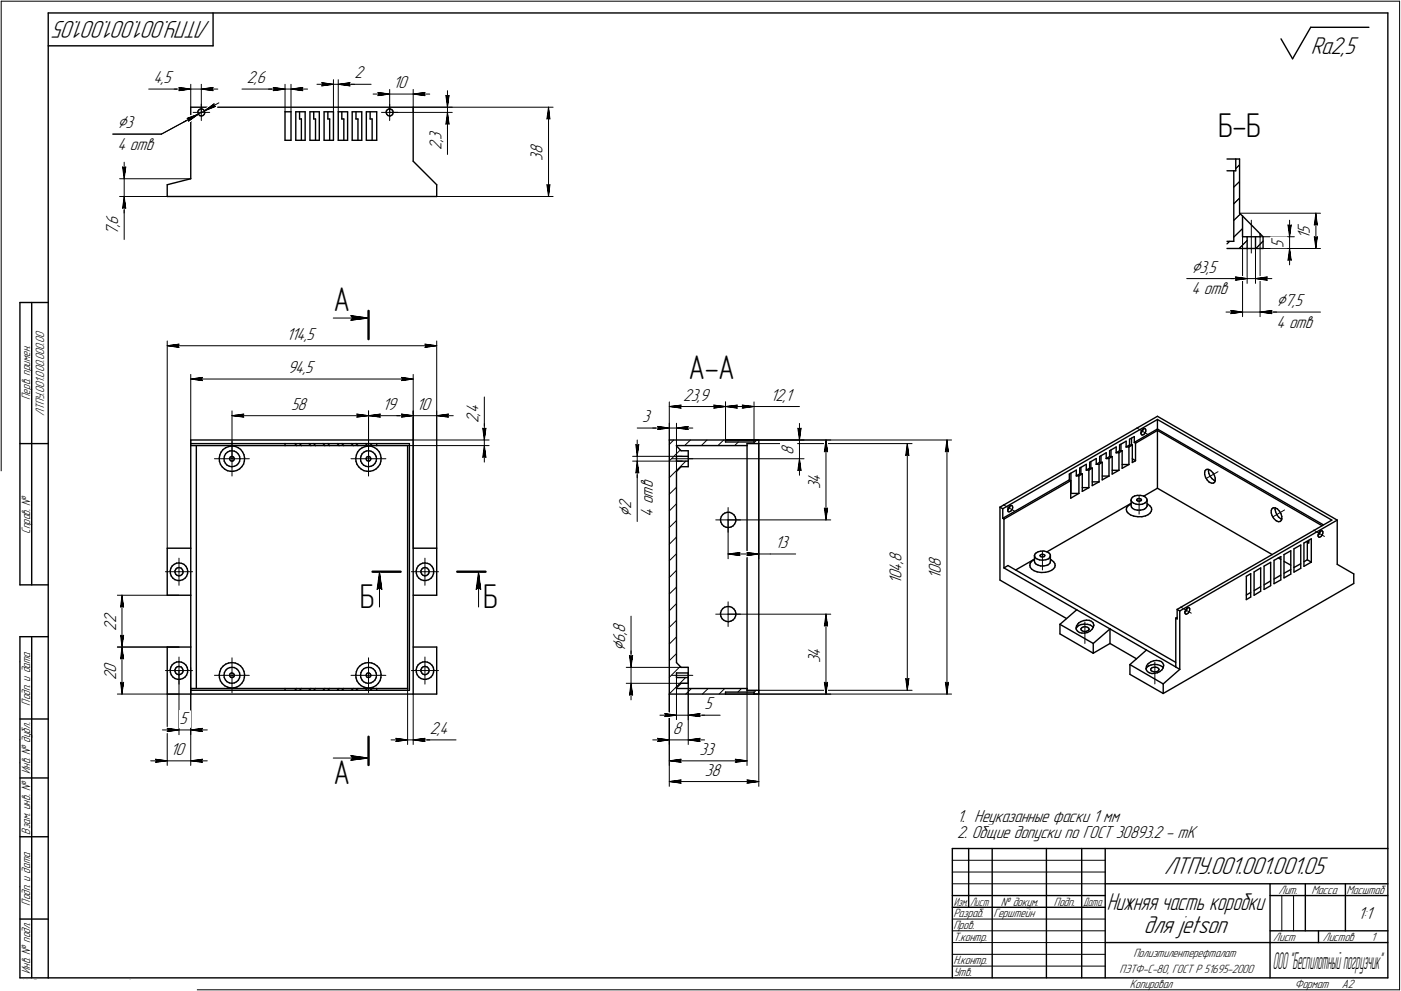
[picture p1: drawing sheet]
<svg xmlns="http://www.w3.org/2000/svg" width="595mm" height="421mm" viewBox="0 0 595 421" stroke-linecap="round" stroke-linejoin="round" font-family="sans-serif">
<defs><g id="words">
<g font-size="14.6">
<text x="517.4" y="58.1">Б-Б</text>
<text x="141.7" y="132">А</text>
<text x="292.4" y="161.1">А-А</text>
<text x="152.9" y="258.2">Б</text>
<text x="205.2" y="258.2">Б</text>
<text x="141.7" y="333.2">А</text>
</g>
<g font-size="10.9">
<text x="89.5" y="9" transform="rotate(-180 89.5 9)">ЛТПУ.001.001.001.05</text>
<text x="556.8" y="22.8">Ra2,5</text>
<text x="494.5" y="371.5">ЛТПУ.001.001.001.05</text>
<text x="485.9" y="396.5">для jetson</text>
</g>
<text font-size="10.8" x="470.2" y="386.5">Нижняя часть коробки</text>
<text font-size="10.4" x="540.7" y="411.5">ООО&quot;Беспилотныйпогрузчик&quot;</text>
<g font-size="8.5">
<text x="49.9" y="54.5">Ç3</text>
<text x="506.1" y="115.8">Ç3,5</text>
<text x="542.3" y="130">Ç7,5</text>
<text x="268.2" y="219.5" transform="rotate(-90 268.2 219.5)">Ç</text>
<text x="265.5" y="276.5" transform="rotate(-90 265.5 276.5)">Ç</text>
</g>
<g font-size="7.8">
<text x="65.2" y="35.3">4,5</text>
<text x="104.8" y="35.3">2,6</text>
<text x="150.6" y="33.3">2</text>
<text x="167" y="37.4">10</text>
<text x="187.5" y="59.4" transform="rotate(-90 187.5 59.4)">3</text>
<text x="49.9" y="63.6">4 отв</text>
<text x="187.5" y="63.6" transform="rotate(-90 187.5 63.6)">2</text>
<text x="187.5" y="60.4" transform="rotate(-90 187.5 60.4)">,</text>
<text x="230.4" y="65.6" transform="rotate(-90 230.4 65.6)">8</text>
<text x="230.4" y="68.4" transform="rotate(-90 230.4 68.4)">3</text>
<text x="50.2" y="95.5" transform="rotate(-90 50.2 95.5)">6</text>
<text x="50.2" y="99.8" transform="rotate(-90 50.2 99.8)">7</text>
<text x="50.2" y="96.6" transform="rotate(-90 50.2 96.6)">,</text>
<text x="556.4" y="101.4" transform="rotate(-90 556.4 101.4)">1</text>
<text x="556.4" y="99.3" transform="rotate(-90 556.4 99.3)">5</text>
<text x="545.3" y="105.4" transform="rotate(-90 545.3 105.4)">5</text>
<text x="506.1" y="125">4 отв</text>
<text x="542.3" y="139.2">4 отв</text>
<text x="121.7" y="144.4">114,5</text>
<text x="122.3" y="158.5">94,5</text>
<text x="290.3" y="170.2">23,9</text>
<text x="327.3" y="170.2">12,1</text>
<text x="123.6" y="174">58</text>
<text x="162.5" y="174">19</text>
<text x="177" y="174">10</text>
<text x="203.2" y="179.9" transform="rotate(-90 203.2 179.9)">2</text>
<text x="203.2" y="176.7" transform="rotate(-90 203.2 176.7)">,</text>
<text x="203.2" y="175.7" transform="rotate(-90 203.2 175.7)">4</text>
<text x="272.7" y="179.3">3</text>
<text x="337" y="193.4" transform="rotate(-90 337 193.4)">8</text>
<text x="277.3" y="207.5" transform="rotate(-90 277.3 207.5)">в</text>
<text x="348.3" y="207.8" transform="rotate(-90 348.3 207.8)">3</text>
<text x="348.3" y="205" transform="rotate(-90 348.3 205)">4</text>
<text x="277.3" y="214.3" transform="rotate(-90 277.3 214.3)">о</text>
<text x="277.3" y="211.5" transform="rotate(-90 277.3 211.5)">т</text>
<text x="268.2" y="216.1" transform="rotate(-90 268.2 216.1)">2</text>
<text x="277.3" y="219.5" transform="rotate(-90 277.3 219.5)">4</text>
<text x="329.3" y="232.9">13</text>
<text x="382.9" y="239.7" transform="rotate(-90 382.9 239.7)">,</text>
<text x="382.9" y="238.6" transform="rotate(-90 382.9 238.6)">8</text>
<text x="382.9" y="242.9" transform="rotate(-90 382.9 242.9)">4</text>
<text x="399.7" y="243.9" transform="rotate(-90 399.7 243.9)">0</text>
<text x="399.7" y="240.8" transform="rotate(-90 399.7 240.8)">8</text>
<text x="382.9" y="248.2" transform="rotate(-90 382.9 248.2)">1</text>
<text x="382.9" y="246.1" transform="rotate(-90 382.9 246.1)">0</text>
<text x="399.7" y="246.1" transform="rotate(-90 399.7 246.1)">1</text>
<text x="49.3" y="268" transform="rotate(-90 49.3 268)">2</text>
<text x="49.3" y="264.8" transform="rotate(-90 49.3 264.8)">2</text>
<text x="265.5" y="269.9" transform="rotate(-90 265.5 269.9)">,</text>
<text x="265.5" y="268.8" transform="rotate(-90 265.5 268.8)">8</text>
<text x="265.5" y="273" transform="rotate(-90 265.5 273)">6</text>
<text x="348.3" y="281.8" transform="rotate(-90 348.3 281.8)">3</text>
<text x="348.3" y="279" transform="rotate(-90 348.3 279)">4</text>
<text x="49.3" y="285.8" transform="rotate(-90 49.3 285.8)">0</text>
<text x="49.3" y="289" transform="rotate(-90 49.3 289)">2</text>
<text x="299.3" y="301.3">5</text>
<text x="76.2" y="307.6">5</text>
<text x="182.5" y="311.8">2,4</text>
<text x="285.8" y="311.8">8</text>
<text x="72.5" y="320.7">10</text>
<text x="297.1" y="320.7">33</text>
<text x="299.4" y="329.6">38</text>
<text x="406.6" y="349">1. Неуказанные фаски 1 мм</text>
<text x="406.6" y="356.2">2. Общие допуски по ГОСТ 30893.2 - mK</text>
<text x="576.9" y="390.5">1:1</text>
</g>
<g font-size="5.4">
<text x="12.8" y="169.9" transform="rotate(-90 12.8 169.9)">Перв. примен.</text>
<text x="18.8" y="176.9" transform="rotate(-90 18.8 176.9)">ЛТПУ.001.000.000.00</text>
<text x="12.8" y="226.8" transform="rotate(-90 12.8 226.8)">Справ. №</text>
<text x="12.8" y="299.7" transform="rotate(-90 12.8 299.7)">Подп. и дата</text>
<text x="12.8" y="328.8" transform="rotate(-90 12.8 328.8)">Инв. № дубл.</text>
<text x="12.8" y="354.6" transform="rotate(-90 12.8 354.6)">Взам. инв. №</text>
<text x="543.1" y="379.8">Лит.</text>
<text x="557.1" y="379.8">Масса</text>
<text x="572" y="379.8">Масштаб</text>
<text x="12.8" y="384.7" transform="rotate(-90 12.8 384.7)">Подп. и дата</text>
<text x="405" y="389.8">Разраб.</text>
<text x="422" y="389.8">Герштейн</text>
<text x="425.2" y="384.8">№ докум.</text>
<text x="447.6" y="384.8">Подп.</text>
<text x="405" y="394.8">Пров.</text>
<text x="405" y="399.8">Т.контр.</text>
<text x="540.9" y="399.8">Лист</text>
<text x="561.9" y="399.8">Листов</text>
<text x="582.4" y="399.8">1</text>
<text x="481.5" y="406.4">Полиэтилентерефталат</text>
<text x="7.5" y="409.7" transform="rotate(-90 7.5 409.7)">ПАС-3Dv21 Учебнаяверсия©2022ООО&quot;АСКОН-Системыпроектирования&quot;, Россия. Всеправазащищены.</text>
<text x="12.8" y="413.8" transform="rotate(-90 12.8 413.8)">Инв. № подл.</text>
<text x="405" y="409.8">Н.контр.</text>
<text x="475.6" y="413.4">ПЭТФ-С-80, ГОСТ Р 51695-2000</text>
<text x="8.5" y="419.8">Недлякоммерческогоиспользования</text>
<text x="405" y="414.8">Утв.</text>
<text x="480" y="419.8">Копировал</text>
<text x="550" y="419.8">Формат</text>
<text x="570" y="419.8">A2</text>
</g>
<g font-size="5.3">
<text x="405.1" y="384.8">Изм.</text>
<text x="412.1" y="384.8">Лист</text>
<text x="460.1" y="384.8">Дата</text>
</g>
</g></defs>
<g fill="none" stroke="#000" stroke-width=".59">
<path d="M20.5 5.5v410zM20.5 5.5h569zM20.5 19.5h70zM90.5 5.5v14zM544.2 16.5l4.9 8.5zM556.8 11.6l-7.7 13.4zM556.8 11.6h24.7zM589.5 5.5v410zM81 45.6v30.3zM81 45.6h94.5zM84.1 48l.2 .6zM84.1 47.2v.8z"/>
<path d="M84.3 48.6l.5 .5zM84.5 46.7l-.4 .5zM84.5 46.7l.6-.4zM84.8 49.1l.7 .2zM85.1 46.3h.8zM85.7 49.3h.1M85.7 49.3l.7-.3zM85.9 46.3l.5 .3zM86.4 46.6l.5 .6zM86.8 48.5l-.4 .5zM86.9 47.2l.1 .6zM87 47.8l-.2 .7z"/>
<path d="M121.1 59.6h2.5zM121.1 47.5v12.1zM121.1 47.5h2.5zM123.6 47.5v12.1zM125.6 47.5v12.1zM125.6 47.5h4zM125.6 59.6h4zM127.3 47.5v3zM127.3 50.5h.7zM128 50.5v9.1zM129.6 47.5v12.1zM131.7 59.6h3.9z"/>
<path d="M131.7 47.5v12.1zM131.7 47.5h3.9zM133.3 50.5h.7zM133.3 47.5v3zM134 50.5v9.1zM135.6 47.5v12.1zM137.7 47.5h3.9zM137.7 47.5v12.1zM137.7 59.6h3.9zM139.3 47.5v3zM139.3 50.5h.7zM140 50.5v9.1z"/>
<path d="M141.6 47.5v12.1zM143.7 47.5v12.1zM143.7 47.5h4zM143.7 59.6h4zM145.2 50.5h.8zM145.2 47.5v3zM146 50.5v9.1zM147.7 47.5v12.1zM149.6 59.6h4.1zM149.6 47.5v12.1zM149.6 47.5h4.1zM151.2 50.5h.9z"/>
<path d="M151.2 47.5v3zM152.1 50.5v9.1zM153.7 47.5v12.1zM155.6 47.5v12.1zM155.6 59.6h4.4zM155.6 47.5h4.4zM157.2 47.5v3zM157.2 50.5h.9zM158.1 50.5v9.1zM160 47.5v12.1zM164.1 48l.2 .6zM164.1 47.2v.8z"/>
<path d="M164.3 48.6l.5 .5zM164.5 46.7l-.4 .5zM164.5 46.7l.6-.4zM164.8 49.1l.7 .2zM165.1 46.3h.7zM165.7 49.3h.1M165.7 49.3l.7-.3zM165.8 46.3l.7 .3zM166.5 46.6l.4 .6zM166.8 48.5l-.4 .5zM166.9 47.2l.1 .6zM167 47.8l-.2 .7z"/>
<path d="M175.5 45.6v22.9zM71 78.5v5zM71 78.5l10-2.6zM175.5 68.5l10 10zM185.5 78.5v5zM521.2 72.6h2.9zM521.2 67.6h3.7zM524.1 72.6h.8zM524.1 72.6v29.9zM524.9 67.6v5zM524.9 67.6h1.6zM526.5 67.6v23z"/>
<path d="M71 83.5h114.5zM526.5 90.6l1.3 1.2zM527.8 91.8v8.8zM527.8 91.8l7.5 7.5zM535.3 99.3l1.2 1.3zM535.3 99.3v1.3zM521.2 102.5h2.9zM521.2 105.6h8.6zM527.8 100.6h2zM529.8 100.6v5zM529.8 105.6h3.5zM529.8 100.6h3.5z"/>
<path d="M533.3 100.6h2zM533.3 105.6h3.2zM533.3 100.6v5zM536.5 100.6v5zM8.5 128.5v120zM8.5 128.5h12zM13.5 128.5v120zM491.7 176.9l76.3 44.1zM491.7 178.2l74 42.8zM491.7 178.2v4.1zM8.5 188.5h12zM81 186.9h94.5z"/>
<path d="M81 189.3v43.6zM81 189.3h40.1zM81 188.5v.8zM81 186.9v1.6zM81 188.5h92.9zM83.4 189.3v103.2zM93.1 194.6l.1 1.4zM93.2 196l.4 1.3zM93.4 193.3l-.3 1.3zM93.6 197.3l.8 1.1zM93.9 192.1l-.5 1.2zM94.4 198.4l1 .9z"/>
<path d="M94.7 191l-.8 1.1zM94.7 191l1.1-.8zM95.2 194.8v1.1zM95.2 195.9l.6 .9zM95.3 193.8l-.1 1zM95.4 199.3l1.2 .7zM95.8 196.8l.6 .8zM95.8 190.2l1.3-.5zM95.8 192.8l-.5 1zM95.8 192.8l.8-.7zM96.4 197.6l1.1 .5zM96.6 200l1.3 .2z"/>
<path d="M96.6 192.1l1-.5zM97.1 189.7l1.4-.2zM97.5 198.1l1 .2zM97.5 194.7l.1 .6zM97.6 195.3l.4 .4zM97.6 191.6l1-.1zM97.8 194.2l-.3 .5zM97.8 194.2l.5-.2zM98 195.7l.6 .2zM98.3 194h.6zM98.5 189.5h.1M98.5 198.3l1.1-.2z"/>
<path d="M98.6 195.9l.4-.1zM98.6 189.5l1.3 .2zM98.6 191.5l1 .2zM98.9 194l.4 .3zM99.3 194.3l.3 .6zM99.4 195.4l-.4 .4zM99.6 194.9l-.2 .5zM99.6 191.7l.9 .5zM99.6 198.1l.9-.4zM99.9 189.7l1.2 .5zM100.5 192.2l.8 .8zM100.6 199.9l1.2-.7z"/>
<path d="M101.1 190.2l1.1 .7zM101.3 193l.5 .9zM101.3 196.9l-.8 .8zM101.8 193.9l.1 1zM101.8 196l-.5 .9zM101.9 194.9l-.1 1.1zM102.2 190.9l.8 1.1zM102.7 198.3l-.9 .9zM103 192l.6 1.2zM103.5 197.2l-.8 1.1zM103.6 193.2l.3 1.4zM103.8 195.9l-.3 1.3z"/>
<path d="M103.9 194.6l-.1 1.3zM121.1 189.3h5zM121.1 188.5v.8zM125.2 188.5l.9 .8zM126.1 189.3h1.9zM127.3 188.5l.7 .8zM128 189.3h4.1zM131.2 188.5l.9 .8zM132.1 189.3h1.9zM133.3 188.5l.7 .8zM134 189.3h4zM137.2 188.5l.8 .8z"/>
<path d="M138 189.3h2zM139.3 188.5l.7 .8zM140 189.3h4zM143.3 188.5l.7 .8zM144 189.3h2zM145.2 188.5l.8 .8zM146 189.3h4zM149.3 188.5l.7 .8zM150 189.3h2.1zM151.1 194.6l.1 1.4zM151.2 196l.4 1.3zM151.2 188.5l.9 .8z"/>
<path d="M151.4 193.3l-.3 1.3zM151.6 197.3l.8 1.1zM151.9 192.1l-.5 1.2zM152.1 189.3h3.9zM152.4 198.4l1 .9zM152.7 191l-.8 1.1zM152.7 191l1.1-.8zM153.2 194.8v1.1zM153.2 195.9l.6 .9zM153.3 193.8l-.1 1zM153.4 199.3l1.2 .7zM153.8 196.8l.6 .8z"/>
<path d="M153.8 190.2l1.3-.5zM153.8 192.8l-.5 1zM153.8 192.8l.8-.7zM154.4 197.6l1 .5zM154.6 200l1.3 .2zM154.6 192.1l1-.5zM155.1 189.7l1.4-.2zM155.3 188.5l.7 .8zM155.4 198.1l1.1 .2zM155.5 194.7l.1 .6zM155.6 195.3l.4 .4zM155.6 191.6l.9-.1z"/>
<path d="M155.8 194.2l-.3 .5zM155.8 194.2l.5-.2zM156 195.7l.5 .2zM156 189.3h2.1zM156.3 194h.6zM156.5 189.5h.1M156.5 198.3l1.1-.2zM156.5 195.9l.5-.1zM156.5 189.5l1.4 .2zM156.5 191.5l1.1 .2zM156.9 194l.4 .3zM157.2 188.5l.9 .8z"/>
<path d="M157.3 194.3l.3 .6zM157.4 195.4l-.4 .4zM157.6 194.9l-.2 .5zM157.6 191.7l.9 .5zM157.6 198.1l.9-.4zM157.9 189.7l1.2 .5zM158.1 189.3h1.9zM158.5 192.2l.8 .8zM158.6 199.9l1.2-.7zM159.1 190.2l1.1 .7zM159.3 193l.5 .9zM159.3 196.9l-.8 .8z"/>
<path d="M159.8 193.9l.1 1zM159.8 196l-.5 .9zM159.9 194.9l-.1 1.1zM160 189.3h13.1zM160 188.5v.8zM160.2 190.9l.9 1.1zM160.7 198.3l-.9 .9zM161.1 192l.5 1.2zM161.5 197.2l-.8 1.1zM161.6 193.2l.3 1.4zM161.8 195.9l-.3 1.3zM161.9 194.6l-.1 1.3z"/>
<path d="M173.1 189.3v103.2zM173.9 188.5v104.8zM175.5 186.9v108zM284.3 186.9h23.9zM284.3 186.9v108zM287.4 193.9v2zM287.4 189.5h.1M287.4 189.5l1.9 2zM287.4 193.9h5zM287.4 195.9h5zM287.4 189.3h29.9zM289.3 191.5h3.1z"/>
<path d="M289.3 198.3h3.1zM289.3 198.3l-1.9 2zM292.4 195.9v2.4zM292.4 191.5v2.4zM292.4 193.9v2zM308.2 187.8h12.1zM308.2 186.9v.9zM308.2 186.9h12.1zM317.3 188.5v.8zM317.3 188.5h5zM317.3 189.3v103.2zM320.3 186.9v.9z"/>
<path d="M320.3 186.9h2zM322.3 186.9v1.6zM322.3 188.5v104.8zM457.2 199.7v2.5zM458.6 198.9l2.8-1.6zM458.6 198.9v2.4zM459.1 198.5v2.8zM461.4 199.7h1.1zM461.4 199.7l1.5-.8zM461.4 197.3v2.4zM462.5 199.7v7.5zM462.5 199.7l1.5-.8z"/>
<path d="M462.9 196.4l2.8-1.6zM462.9 196.4v2.5zM462.9 198.9h1.1zM463.4 196.1v2.8zM464 198.9v7.4zM465.7 194.8v2.5zM465.7 197.3h1.2zM465.7 197.3l1.4-.9zM466.9 197.3v7.4zM466.9 197.3l1.3-.9zM467.1 196.4h1.1zM467.1 194v2.4z"/>
<path d="M467.1 194l2.8-1.6zM467.7 193.6v2.8zM468.2 196.4v7.5zM469.9 192.4v2.4zM469.9 194.8l1.4-.8zM469.9 194.8h1.2zM471.1 194.8v7.5zM471.1 194.8l1.3-.8zM471.3 191.5v2.5zM471.3 191.5l2.8-1.6zM471.3 194h1.1zM471.9 191.2v2.8z"/>
<path d="M472.4 199.8h2.9zM472.4 194v7.4zM474.1 192.4h1.2zM474.1 189.9v2.5zM474.1 192.4l1.5-.9zM475.3 192.4l1.4-.9zM475.3 192.4v7.4zM475.6 189.1l2.8-1.6zM475.6 191.5h1.1zM475.6 189.1v2.4zM476.2 188.7v2.8zM476.7 197.4h2.9z"/>
<path d="M476.7 199l2.9-1.6zM476.7 191.5v7.5zM478.4 187.5v2.4zM478.4 189.9h1.2zM478.4 189.9l1.4-.8zM479.6 189.9l1.4-.8zM479.6 189.9v7.5zM479.8 189.1h1.2zM479.8 186.6l2-1.1zM479.8 186.6v2.5zM480.7 186.2v2.9zM481 189.1v7.4z"/>
<path d="M481 196.5l1.3-.8zM481 194.9l1.3 .8zM481.8 188l.5 .3zM481.8 185.5v2.5zM481.8 188l9.9-5.7zM482.3 188.3l9.4-5.4zM482.3 188.3v7.4zM484.6 184.2l.3 .5zM484.7 183.5l-.1 .7zM484.9 183.7l-.3 .3zM484.9 184.7h.1M485 184.7l.4 .1z"/>
<path d="M485.1 182.7l-.4 .8zM485.4 183l-.5 .7zM485.4 184.8l.5-.2zM485.6 182.3l-.2 .7zM485.6 182.2l-.5 .5zM485.6 182.2l.4-.1zM486 182.1h.4zM486.4 184l-.5 .6zM486.4 182.1l.3 .4zM486.7 182.5v.6zM486.7 183.1l-.3 .9zM491.7 182.3l70.5 40.7z"/>
<path d="M491.7 182.9v24.5zM491.7 182.9l69.9 40.5zM511.9 200l-.2 .7zM512.3 199.6l.4-.2zM512.3 199.6l-.4 .4zM512.7 199.4l.7 .1zM513.4 199.5l.9 .4zM513.4 199.5l-.1 .6zM514.3 199.9l.9 .9zM97.9 200.2h1.3zM99.2 200.2l1.4-.3zM155.9 200.2h1.3z"/>
<path d="M157.2 200.2l1.4-.3zM287.4 200.3v81.2zM306.4 219.5l-.3 1zM307 218.6l.8-.6zM307 218.6l-.6 .9zM307.8 218l1.1-.3zM308.9 217.7h1.1zM310 217.7l.9 .4zM310.9 218.1l.8 .6zM311.7 218.7l.6 .9zM312.3 219.6l.3 1zM424.8 215.5l66.9-38.6z"/>
<path d="M424.8 215.5l1.2 .7zM424.8 215.5v31zM426 216.2v4zM426 216.2l65.7-38zM428.1 216.9l.1 .4zM428.2 216.2l-.1 .7zM428.2 217.3h.1M428.3 217.4h.5zM428.3 216.4l-.2 .3zM428.6 215.4l-.4 .8zM428.8 217.4l.5-.2zM428.8 215.6l-.5 .8z"/>
<path d="M429 215l-.2 .6zM429.1 214.9l-.5 .5zM429.1 214.9l.3-.1zM429.4 214.8h.5zM429.9 216.6l-.6 .6zM429.9 214.8l.2 .3zM430.1 215.1l.1 .6zM430.2 215.7l-.3 .9zM454.2 201.4l3-1.7zM454.2 203.9l.6 .3zM454.2 201.4v2.5zM454.8 211.7l3.5-2.1z"/>
<path d="M454.8 209.7h.1M454.8 204.2v7.5zM454.9 209.6h3.4zM454.9 201v8.6zM457.2 202.2h1.1zM457.2 202.2l1.4-.9zM458.3 202.2l1.4-.9zM458.3 202.2v7.4zM458.6 201.3h1.1zM459.7 201.3v7.5zM459.7 207.2h2.8zM459.7 208.8l2.8-1.6z"/>
<path d="M464 206.3l2.9-1.6zM464 204.7h2.9zM468.2 203.9l2.9-1.6zM468.2 202.3h2.9zM472.4 201.4l2.9-1.6zM478.5 216.6l.2 .8zM478.5 215.8v.8zM478.7 217.4l.6 .7zM479 215.1l-.5 .7zM479 215.1l.8-.6zM479.3 218.1l.9 .7zM479.8 214.5l.3-.2z"/>
<path d="M480.1 214.3l.4-.3zM480.2 218.8l1.4 .5zM480.5 212.4v2.5zM480.5 214.9l.2 .6zM480.5 212.7l.3 .6zM480.5 212.4v.3zM480.7 215.5l.4 .5zM480.7 211.8l-.2 .6zM480.8 213.3l.7 .5zM481.1 216l.8 .5zM481.1 211.2l-.4 .6zM481.1 211.2l.8-.5z"/>
<path d="M481.5 213.8l1.1 .4zM481.6 219.3l1.8 .2zM481.9 216.5l1.2 .2zM481.9 210.7l1.2-.2zM482.6 214.2l1.4 .2zM482.9 212.6l.4 .3zM482.9 212.6h.1M483 212.1l-.1 .3zM483 212.1l.4-.3zM483.1 216.7h1.4zM483.1 210.5h1.4zM483.3 212.9h.7z"/>
<path d="M483.4 219.5h1.7zM483.4 211.8h.8zM484 212.9l.5-.1zM484 214.4l1.3-.2zM484.2 211.8l.5 .3zM484.5 216.7l1.2-.2zM484.5 210.5l1.2 .2zM484.7 212.7h.1M484.7 212.1l.2 .3zM484.9 212.4l-.2 .3zM485.1 219.5l1.5-.3zM485.3 214.2l.9-.4z"/>
<path d="M485.7 216.5l.5-.3zM485.7 210.7l.9 .5zM485.8 210.8l5.9-3.4zM486.2 216.2l.7-.6zM486.2 213.8l.4-.3zM486.6 219.2l1.1-.5zM486.6 211.2l.5 .6zM487.1 211.8l.2 .6zM487.1 213l-.5 .5zM487.3 215.1l-.4 .5zM487.3 215.1h.1M487.3 212.4v2.5z"/>
<path d="M487.3 214l.4 .3zM487.3 212.4l-.2 .6zM487.7 214.3l.8 .7zM487.7 218.7l.8-.7zM488.5 215l.6 .7zM489 217.3l-.5 .7zM489.1 215.7l.1 .8zM489.2 216.5l-.2 .8zM491.7 207.4l48.7 28.2zM511.7 200.7v.9zM511.7 201.6l.4 1.1zM512.1 202.7l.6 1.2z"/>
<path d="M512.7 203.9l.9 .9zM513.3 200.1l.2 1.1zM513.5 201.2l.6 1.2zM513.6 204.8l.3 .2zM513.9 205l.9 .3zM514.1 202.4l.8 1zM514.8 205.3l.7-.1zM514.9 203.4l.8 .6zM515.2 200.8l.7 1.2zM515.5 205.2h.1M515.7 204l.5 .3zM515.9 202l.3 1.1z"/>
<path d="M516 204.7l-.4 .4zM516.2 204l-.2 .7zM516.2 203.1v.9zM540 217v.9zM540 217.9l.3 1.1zM540.2 216.3l.4-.4zM540.2 216.3l-.2 .7zM540.3 219l.7 1.2zM540.6 215.9l.4-.2zM541 215.7l.8 .1zM541.6 216.4l.3 1.1zM541.7 215.8l-.1 .6z"/>
<path d="M541.8 215.8l.8 .4zM541.9 217.5l.5 1.2zM542.4 218.7l.7 1zM542.6 216.2l.9 1zM543.1 219.7l.9 .7zM543.5 217.2l.7 1.1zM544.2 218.3l.3 1.2zM544.5 219.5v.9zM71 232.9v20zM71 232.9h10zM74 239.8l1-.5zM75 239.3l1-.1z"/>
<path d="M76 239.2l1.1 .2zM77.1 239.4l1 .4zM78.1 239.8l.9 .8zM81 232.9v20zM175.5 232.9h10zM178.5 239.8l1.1-.5zM179.6 239.3l.9-.1zM180.5 239.2l1.1 .2zM181.6 239.4l1 .4zM182.6 239.8l.9 .8zM185.5 232.9v20zM306.1 220.9l.1 1z"/>
<path d="M306.1 220.5v.4zM306.2 221.9l.5 .9zM306.7 222.8l.8 .8zM307.5 223.6l.9 .4zM308.4 224l1.1 .1zM309.5 224.1l1-.2zM310.5 223.9l.9-.5zM312.1 222.6l-.7 .8zM312.5 221.7l-.4 .9zM312.6 220.6l-.1 1.1zM426 220.2l28.2-16.3zM426 220.2l.5 .4z"/>
<path d="M426.5 220.6l28.3-16.4zM426.5 220.6v20.7zM437.6 239.5l-.1 .8zM438 238.8l-.4 .7zM438 238.8l.7-.7zM438.7 238.1l.3-.2zM439 237.9l.4-.2zM439.4 236.1v2.4zM439.4 238.5l.2 .6zM439.4 236.1l.1 .2zM439.5 236.3l.3 .7zM439.6 239.1l.5 .6z"/>
<path d="M439.6 235.5l-.2 .6zM439.6 235.5l.5-.6zM439.8 237l.7 .5zM440.1 239.7l.8 .4zM440.1 234.9l.8-.5zM440.5 237.5l1.1 .4zM440.9 234.4l1.1-.2zM441.6 237.9l1.4 .1zM441.9 236.2h.1M441.9 236.2l.3 .4zM442 235.8l-.2 .3zM442 235.8l.5-.3z"/>
<path d="M442 234.2l1.4-.1zM442.2 236.6h.8zM442.5 235.5h.6zM443 236.6l.6-.1zM443 238l1.2-.2zM443.1 235.5l.6 .3zM443.4 234.1l1.3 .3zM443.7 236.4h.1M443.7 235.8l.1 .3zM443.8 236.1l-.1 .3zM444.2 237.8l1.1-.3zM444.7 234.4l.9 .5z"/>
<path d="M444.8 234.4l35.7-20.5zM445.3 239.9l.6-.5zM445.3 237.5l.3-.3zM445.6 234.9l.5 .6zM446 236.6l-.4 .6zM446.1 235.5l.1 .6zM446.2 238.8l-.3 .6zM446.2 238.5v.3zM446.2 236.1l-.2 .5zM446.2 236.1v2.4zM446.2 237.7l.4 .2zM446.6 237.9l.9 .8z"/>
<path d="M447.5 238.7l.6 .7zM448.1 239.4l.1 .8zM539.7 238.9v9.9zM541 220.2l1 .9zM541.2 238.1l2.9-1.6zM541.2 238.1v9.9zM542 221.1l.3 .2zM542.3 221.3l.8 .4zM543 237.1l1.1 .6zM543.1 221.7l.6-.1zM543.7 221.6h.1M543.9 221.5l.4-.4z"/>
<path d="M544 220.4l.5 .2zM544.1 236.5v9.9zM544.5 220.4l-.2 .7zM545.4 235.6v9.9zM545.4 235.6l2.9-1.6zM545.4 238.5l2.9 1.6zM548.3 234v9.9zM549.7 233.2v9.9zM549.7 233.2l2.8-1.6zM552.5 231.6v9.9zM553.9 230.7v9.9zM553.9 230.7l3.1-1.8z"/>
<path d="M553.9 238.7l1.4-.9zM555.3 230.4l.6-.4zM555.3 230.4v7.4zM555.3 237.8l1.7 1zM555.3 230.4l.6 .3zM555.9 229.6v1.1zM557 228.9v9.9zM559.9 227.8l.3 .4zM559.9 227.2v.6zM560.2 228.2l.4 .1zM560.2 226.5l-.3 .7zM560.4 226.9l-.5 .5z"/>
<path d="M560.6 228.3l.6-.4zM560.7 225.8l-.5 .7zM560.7 225.8l.2-.2zM560.7 226.1l-.3 .8zM560.8 225.7l-.1 .4zM560.9 225.6h.5zM561.4 225.6h.3zM561.7 225.6l.2 .3zM561.7 227.2l-.5 .7zM561.9 225.9v.6zM561.9 226.5l-.2 .7zM568 221v18.8z"/>
<path d="M568 239.8l7.1 4zM8.5 248.5h12zM71 252.9h10zM72.3 242.6l.1 1.1zM72.4 243.7l.3 1zM72.6 241.5l-.3 1.1zM72.7 244.7l.7 .9zM73.2 240.5l-.6 1zM73.2 240.5l.8-.7zM73.4 245.6l.9 .7zM74.3 246.3l1.1 .3zM74.3 242.5v.7z"/>
<path d="M74.3 243.2l.3 .7zM74.6 243.9l.6 .5zM74.7 241.8l.6-.5zM74.7 241.8l-.4 .7zM75.2 244.4l.7 .3zM75.3 241.3l.7-.2zM75.4 246.6h1.1zM75.9 244.7l.8-.2zM76.2 241.1h.1M76.2 241.1l.8 .3zM76.5 246.6l1.1-.3zM76.7 244.5l.6-.4z"/>
<path d="M77 241.4l.5 .6zM77.5 242l.2 .7zM77.6 246.3l1-.6zM77.7 243.4l-.4 .7zM77.7 242.7v.7zM79 240.6l.5 1zM79.2 244.9l-.6 .8zM79.5 241.6l.3 1.1zM79.7 243.8l-.5 1.1zM79.8 242.7l-.1 1.1zM81 252.9v22zM175.5 252.9h10z"/>
<path d="M176.8 242.6l.1 1.1zM176.9 243.7l.3 1zM177 241.5l-.2 1.1zM177.2 244.7l.7 .9zM177.6 240.5l-.6 1zM177.6 240.5l.9-.7zM177.9 245.6l.9 .7zM178.8 246.3l1.1 .3zM178.8 242.5v.7zM178.8 243.2l.4 .7zM179.2 241.8l.5-.5zM179.2 241.8l-.4 .7z"/>
<path d="M179.2 243.9l.5 .5zM179.7 244.4l.7 .3zM179.7 241.3l.8-.2zM179.9 246.6h1.1zM180.4 244.7l.8-.2zM180.5 241.1h.3zM180.8 241.1l.6 .3zM181 246.6l1.1-.3zM181.2 244.5l.6-.4zM181.4 241.4l.6 .6zM182 242l.3 .7zM182.1 246.3l.9-.6z"/>
<path d="M182.2 243.4l-.4 .7zM182.3 242.7l-.1 .7zM183.5 240.6l.6 1zM183.7 244.9l-.7 .8zM184.1 241.6l.1 1.1zM184.1 243.8l-.4 1.1zM184.2 242.7l-.1 1.1zM306.4 259.4l-.3 1zM307 258.6l.8-.6zM307 258.6l-.6 .8zM307.8 258l1.1-.3zM308.9 257.7h1.1z"/>
<path d="M310 257.7l.9 .4zM310.9 258.1l.8 .6zM311.7 258.7l.6 .9zM312.3 259.6l.3 1zM424.8 246.5l28.3 16.3zM426.5 241.3l30.9 17.8zM426.5 241.3l1.7-1zM428.2 240.3l71.2 41.1zM431.5 242.1l7.9-4.5zM437.5 240.3l.1 .7zM437.6 241l.6 .8zM438.2 241.8l1.1 .7z"/>
<path d="M439.3 242.5l1.3 .5zM440.6 243l1.7 .2zM440.9 240.1l1.1 .4zM442 240.5h1.4zM442.3 243.2h1.8zM443.4 240.5l1.3-.3zM444.1 243.2l1.4-.4zM444.7 240.2l.6-.3zM445.5 242.8l1.2-.5zM446.7 242.3l.8-.7zM448.1 241l-.6 .6zM448.2 240.2l-.1 .8z"/>
<path d="M457.4 259.1l14.1 8.1zM500 258.9v4.1zM500 258.9l1.1 .7zM500 258.9l65.7-37.9zM501.1 259.6v24.8zM501.1 259.6l66.9-38.6zM503.3 259.9v.6zM503.6 259.2l-.3 .7zM504.1 258.5l-.5 .7zM504.1 258.5l.3-.2zM504.2 258.7l-.3 .9zM504.3 258.4l-.1 .3z"/>
<path d="M504.4 258.3l.5-.2zM504.9 258.1l.2 .1zM505.1 258.2l.3 .4zM505.1 259.9l-.5 .7zM505.4 258.6v.6zM505.4 259.2l-.3 .7zM529.4 254.8l1.9-1.1zM529.4 252.8l1.9-1.1zM529.4 244.9v9.9zM529.4 244.9l1.9-1.1zM531.3 243.8v9.9zM532.7 243v9.9z"/>
<path d="M532.7 243l2.8-1.7zM532.7 251l2.8-1.7zM532.7 252.9l2.8-1.7zM535.5 241.3v9.9zM537 250.4l2.7-1.6zM537 240.5v9.9zM537 248.5l2.7-1.7zM537 240.5l2.7-1.6zM541.2 246l2.9-1.7zM541.2 248l2.9-1.6zM545.4 245.5l2.9-1.6zM545.4 243.6l2.9-1.6z"/>
<path d="M549.7 243.1l2.8-1.6zM549.8 241h.1M549.7 241.1l2.8-1.6zM553.9 240.6l3.1-1.8zM575.1 243.8v4.1zM8.5 270.5v145zM8.5 270.5h12zM13.5 270.5v145zM71 274.9v20zM71 274.9h10zM81 274.9v17.6zM175.5 274.9h10z"/>
<path d="M185.5 274.9v20zM306.1 260.9l.1 1.1zM306.1 260.4v.5zM306.2 262l.5 .9zM306.7 262.9l.8 .7zM307.5 263.6l.9 .4zM308.4 264l1.1 .2zM309.5 264.2l1-.3zM310.5 263.9l.9-.5zM312.1 262.6l-.7 .8zM312.5 261.6l-.4 1zM312.6 260.6l-.1 1z"/>
<path d="M450.3 265.3l14.1 8.1zM450.3 269.3l14.1 8.2zM450.3 265.3v4zM450.3 265.3l7.1-6.2zM457.1 266.8l.1 .7zM457.2 267.5l.5 .6zM457.3 265.9l-.2 .9zM457.5 266.4l-.4 .6zM457.5 266.4l.5-.5zM457.7 268.1l.8 .6zM457.9 265.1l-.6 .8zM458 265.9h.1"/>
<path d="M458.2 264.7l1-.6zM458.2 264.7l-.3 .4zM458.2 265.8l1-.5zM458.5 268.7l1.1 .3zM459.1 267.3l.2 .4zM459.2 264.1l1.1-.4zM459.2 267l-.1 .3zM459.2 265.3l1.3-.1zM459.3 267.7l.4 .4zM459.6 269h1.2zM459.7 266.6l-.5 .4zM459.7 266.6l.5-.2z"/>
<path d="M459.7 268.1l.9 .2zM460.2 266.4l1-.1zM460.3 263.7l1.2-.2zM460.5 265.2l1.5 .1zM460.6 268.3l.9-.1zM460.8 269l1.1-.3zM461.2 266.3l.7 .2zM461.5 263.5l1.2 .1zM461.5 268.2l.8-.3zM461.9 268.7l1.1-.6zM461.9 266.5l.5 .4zM462 265.3l1.2 .3z"/>
<path d="M462.4 266.9l.2 .4zM462.6 267.5l-.3 .4zM462.6 267.5h.1M462.7 263.6l.9 .4zM463 268.1l.9-.7zM463.2 265.6l.9 .6zM463.6 264l.7 .6zM464.1 266.2l.3 .4zM464.3 264.6l.3 .8zM464.4 273.4v4.1zM464.4 266.5l-.5 .9zM464.4 273.4l7.1-6.2z"/>
<path d="M464.4 277.5l7.1-4.1zM464.6 265.4l.1 .3zM464.7 265.7l-.3 .8zM471.5 267.2l15.5 9zM471.5 267.2v6.2zM471.5 273.4l11.3 6.5zM487 276.2l12.4 7.2zM499.4 262.6l.6-.3zM499.4 262.6l.6 .4zM499.4 262.6v20.8zM503.3 260.1l.6-.5zM503.3 260.5l.3 .4z"/>
<path d="M503.6 260.9h.4zM504 260.9l.6-.3zM71 294.9h10zM72.3 284.6l.1 1.1zM72.4 285.7l.3 1zM72.6 283.5l-.3 1.1zM72.7 286.7l.7 .9zM73.2 282.4l-.6 1.1zM73.2 282.4l.8-.6zM73.4 287.6l.9 .7zM74 281.8l1-.5zM74.3 284.5v.7z"/>
<path d="M74.3 285.2l.3 .7zM74.3 288.3l1.1 .3zM74.6 285.9l.6 .5zM74.7 283.8l.6-.5zM74.7 283.8l-.4 .7zM75 281.3l1-.1zM75.2 286.4l.7 .3zM75.3 283.3l.7-.2zM75.4 288.6h1.1zM75.9 286.7l.8-.2zM76.2 283.2h.1M76 281.2l1.1 .1z"/>
<path d="M76.2 283.2l.8 .2zM76.5 288.6l1.1-.3zM76.7 286.5l.6-.4zM77 283.4l.5 .6zM77.1 281.3l1 .6zM77.5 284l.2 .6zM77.6 288.3l1-.6zM77.7 285.4l-.4 .7zM77.7 284.6v.8zM78.1 281.9l.9 .7zM79 282.6l.5 .9zM79.2 286.9l-.6 .8z"/>
<path d="M79.5 283.5l.3 1.1zM79.7 285.7l-.5 1.2zM79.8 284.6l-.1 1.1zM81 292.5h40.1zM81 294.9h94.5zM81 293.3v1.6zM81 293.3h92.9zM81 292.5v.8zM93.1 286.7l.1 1.3zM93.2 288l.4 1.3zM93.4 285.3l-.3 1.4zM93.6 289.3l.8 1.1z"/>
<path d="M93.9 284.1l-.5 1.2zM94.4 290.4l1 .9zM94.7 283l-.8 1.1zM94.7 283l1.1-.8zM95.2 286.9v1zM95.2 287.9l.6 1zM95.3 285.7l-.1 1.2zM95.4 291.3l1.2 .6zM95.8 288.9l.6 .7zM95.8 282.2l1.3-.5zM95.8 284.8l-.5 .9zM96.4 289.6l1.1 .6z"/>
<path d="M96.6 291.9l1.3 .4zM96.6 284.1l-.8 .7zM96.6 284.1l1-.5zM97.1 281.7l1.4-.2zM97.5 290.2l1 .1zM97.5 286.8l.1 .5zM97.6 287.3l.4 .5zM97.6 283.6l1-.1zM97.8 286.2l-.3 .6zM97.8 286.2l.5-.3zM97.9 292.3h1.3zM98 287.8l.6 .1z"/>
<path d="M98.3 285.9l.6 .1zM98.5 281.5h.1M98.5 290.3l1.1-.1zM98.6 281.5l1.3 .2zM98.6 287.9l.4-.1zM98.6 283.5l1 .1zM98.9 286l.4 .3zM99 287.8l.4-.4zM99.2 292.3l1.4-.4zM99.3 286.3l.3 .6zM99.6 286.9l-.2 .5zM99.6 283.6l.9 .5z"/>
<path d="M99.6 290.2l.9-.6zM99.9 281.7l1.2 .5zM100.5 284.1l.8 .8zM100.5 289.6l.8-.6zM100.6 291.9l1.2-.6zM101.1 282.2l1.1 .8zM101.3 284.9l.5 1zM101.8 285.9l.1 1zM101.8 288l-.5 1zM101.9 286.9l-.1 1.1zM102.2 283l.8 1zM102.7 290.3l-.9 1z"/>
<path d="M103 284l.6 1.2zM103.5 289.1l-.8 1.2zM103.6 285.2l.3 1.3zM103.8 287.9l-.3 1.2zM103.9 286.5l-.1 1.4zM121.1 292.5h5zM121.1 292.5v.8zM125.2 293.3l.9-.8zM126.1 292.5h1.9zM128 292.5l-.7 .8zM128 292.5h4.1zM131.2 293.3l.9-.8z"/>
<path d="M132.1 292.5h1.9zM134 292.5h4zM134 292.5l-.7 .8zM137.2 293.3l.8-.8zM138 292.5h2zM140 292.5l-.7 .8zM140 292.5h4zM144 292.5l-.7 .8zM144 292.5h2zM145.2 293.3l.8-.8zM146 292.5h4zM149.3 293.3l.7-.8z"/>
<path d="M150 292.5h2.1zM151.1 286.7l.1 1.3zM151.2 288l.4 1.3zM151.2 293.3l.9-.8zM151.4 285.3l-.3 1.4zM151.6 289.3l.8 1.1zM151.9 284.1l-.5 1.2zM152.1 292.5h3.9zM152.4 290.4l1 .9zM152.7 283l-.8 1.1zM152.7 283l1.1-.8zM153.2 286.9v1z"/>
<path d="M153.2 287.9l.6 1zM153.3 285.7l-.1 1.2zM153.4 291.3l1.2 .6zM153.8 288.9l.6 .7zM153.8 282.2l1.3-.5zM153.8 284.8l-.5 .9zM154.4 289.6l1 .6zM154.6 291.9l1.3 .4zM154.6 284.1l-.8 .7zM154.6 284.1l1-.5zM155.1 281.7l1.4-.2zM155.4 290.2l1.1 .1z"/>
<path d="M155.5 286.8l.1 .5zM155.6 287.3l.4 .5zM155.6 283.6l.9-.1zM155.8 286.2l-.3 .6zM155.8 286.2l.5-.3zM155.9 292.3h1.3zM156 287.8l.5 .1zM156 292.5l-.7 .8zM156 292.5h2.1zM156.3 285.9l.6 .1zM156.5 281.5h.1M156.5 290.3l1.1-.1z"/>
<path d="M156.5 281.5l1.4 .2zM156.5 287.9l.5-.1zM156.5 283.5l1.1 .1zM156.9 286l.4 .3zM157 287.8l.4-.4zM157.2 292.3l1.4-.4zM157.2 293.3l.9-.8zM157.3 286.3l.3 .6zM157.6 286.9l-.2 .5zM157.6 283.6l.9 .5zM157.6 290.2l.9-.6zM157.9 281.7l1.2 .5z"/>
<path d="M158.1 292.5h1.9zM158.5 284.1l.8 .8zM158.5 289.6l.8-.6zM158.6 291.9l1.2-.6zM159.1 282.2l1.1 .8zM159.3 284.9l.5 1zM159.8 285.9l.1 1zM159.8 288l-.5 1zM159.9 286.9l-.1 1.1zM160 292.5h13.1zM160 292.5v.8zM160.2 283l.9 1z"/>
<path d="M160.7 290.3l-.9 1zM161.1 284l.5 1.2zM161.5 289.1l-.8 1.2zM161.6 285.2l.3 1.3zM161.8 287.9l-.3 1.2zM161.9 286.5l-.1 1.4zM175.5 294.9h10zM176.8 284.6l.1 1.1zM176.9 285.7l.3 1zM177 283.5l-.2 1.1zM177.2 286.7l.7 .9zM177.6 282.4l-.6 1.1z"/>
<path d="M177.6 282.4l.9-.6zM177.9 287.6l.9 .7zM178.5 281.8l1.1-.5zM178.8 284.5v.7zM178.8 285.2l.4 .7zM178.8 288.3l1.1 .3zM179.2 283.8l.5-.5zM179.2 283.8l-.4 .7zM179.2 285.9l.5 .5zM179.6 281.3l.9-.1zM179.7 286.4l.7 .3zM179.7 283.3l.8-.2z"/>
<path d="M179.9 288.6h1.1zM180.4 286.7l.8-.2zM180.5 283.1l.3 .1zM180.5 281.2l1.1 .1zM180.8 283.2l.6 .2zM181 288.6l1.1-.3zM181.2 286.5l.6-.4zM181.4 283.4l.6 .6zM181.6 281.3l1 .6zM182 284l.3 .6zM182.1 288.3l.9-.6zM182.2 285.4l-.4 .7z"/>
<path d="M182.3 284.6l-.1 .8zM182.6 281.9l.9 .7zM183.5 282.6l.6 .9zM183.7 286.9l-.7 .8zM184.1 283.5l.1 1.1zM184.1 285.7l-.4 1.2zM184.2 284.6l-.1 1.1zM284.3 294.9h23.9zM287.4 287.9h5zM287.4 285.9h5zM287.4 281.5l1.9 2zM287.4 292.3v.2z"/>
<path d="M287.4 285.9v2zM287.4 292.5h29.9zM289.3 283.5h3.1zM289.3 290.3h3.1zM289.3 290.3l-1.9 2zM292.4 283.5v2.4zM292.4 287.9v2.4zM292.4 285.9v2zM308.2 294v.9zM308.2 294h12.1zM308.2 294.9h12.1zM317.3 293.3h5z"/>
<path d="M317.3 292.5v.8zM320.3 294v.9zM320.3 294.9h2zM322.3 293.3v1.6zM480 282.4v4.1zM480 286.5l14.1 8.1zM480 282.4l14.1 8.2zM480 282.4l7-6.2zM486.8 284l.1 .6zM486.9 284.6l.5 .7zM487 283l-.2 1zM487.1 283.6l-.3 .6z"/>
<path d="M487.1 283.6l.7-.6zM487.4 285.3l.8 .5zM487.5 282.2l-.5 .8zM487.5 282.2l.4-.3zM487.8 283h.1M487.9 281.9l1-.7zM487.9 283l1-.5zM488.2 285.8l1.1 .4zM488.8 284.5l.1 .4zM488.9 284.1l-.1 .4zM488.9 281.2l1.2-.4zM488.9 284.9l.6 .3z"/>
<path d="M488.9 282.5l1.3-.2zM489.3 283.7l-.4 .4zM489.3 283.7l.6-.2zM489.3 286.2l1.1-.1zM489.5 285.2l.7 .2zM489.9 283.5h1zM490.1 280.8l1.1-.2zM490.2 285.4h1zM490.2 282.3l1.5 .1zM490.4 286.1l1.3-.3zM490.9 283.5l.8 .1zM491.2 285.4l.8-.3z"/>
<path d="M491.2 280.6l1.2 .2zM491.7 283.6l.5 .5zM491.7 285.8l1-.5zM491.7 282.4l1.2 .4zM492.2 284.1l.1 .4zM492.3 284.6l-.3 .5zM492.3 284.6h.1M492.4 280.8l1 .3zM492.7 285.3l.9-.7zM492.9 282.8l.9 .5zM493.4 281.1l.5 .7zM493.8 283.3l.3 .4z"/>
<path d="M493.9 281.8l.4 .7zM494.1 283.7l-.5 .9zM494.1 290.6v4zM494.1 290.6l7-6.2zM494.1 294.6l81-46.7zM494.3 282.5v.3zM494.3 282.8l-.2 .9zM499.4 283.4l1.7 1zM8.5 305.5h12zM8.5 330.5h12zM8.5 355.5h12zM404.5 360.5h185z"/>
<path d="M404.5 360.5v55zM411.5 360.5v25zM421.5 360.5v55zM444.5 360.5v55zM459.5 360.5v55zM469.5 360.5v55zM469.5 375.5h120zM539.5 375.5v40zM554.5 375.5v20zM571.5 375.5v20zM8.5 390.5h12zM404.5 380.5h65z"/>
<path d="M404.5 385.5h65zM539.5 380.5h15zM539.5 395.5h50zM554.5 380.5h35zM560.1 395.5v5zM8.5 415.5h12zM20.5 415.5h569zM469.5 400.5h70zM539.5 400.5h50z"/>
</g>
<g fill="none" stroke="#000" stroke-width=".42">
<path d="M.5 .5v420zM.5 .5h594zM594.5 .5v420zM63.2 37.8h12.8zM74 37.8h7zM76 37.8h5zM76 37.2l5 .6zM76 37.2l.5 .6zM76 38.5l5-.7zM76.5 37.8l-.5 .7zM81 35.8v9.8zM81 37.8h4.5z"/>
<path d="M85.5 35.8v12zM85.5 37.8l5 .7zM85.5 37.8l5-.6zM85.5 37.8h7zM90 37.8l.5 .7zM90.5 37.2l-.5 .6zM102.8 37.8h13.3zM114 37.8h7.1zM116.1 37.8h5zM116.1 37.2l5 .6zM116.1 37.2l.4 .6zM116.1 38.5l5-.7z"/>
<path d="M116.5 37.8l-.4 .7zM121.1 35.8v11.7zM121.1 37.8h2.5zM123.6 35.8v11.7zM123.6 37.8l5 .7zM123.6 37.8l5-.6zM123.6 37.8h7zM128.1 37.8l.5 .7zM128.6 37.2l-.5 .6zM134.6 35.8h7zM136.7 35.1l4.9 .7zM136.7 35.1l.5 .7z"/>
<path d="M136.7 36.5l4.9-.7zM137.2 35.8l-.5 .7zM141.6 33.9v13.6zM141.6 35.8h2.1zM143.7 35.8h5zM143.7 33.9v13.6zM143.7 35.8l5 .7zM143.7 35.8l5-.7zM143.7 35.8h6.9zM148.2 35.8l.5 .7zM148.7 35.8h8.9zM148.7 35.1l-.5 .7z"/>
<path d="M158.5 40h7zM160.5 39.3l5 .7zM160.5 39.3l.5 .7zM161 40l-.5 .6zM165.5 38v9.8zM165.5 40h10zM175.5 38v9.8zM175.5 40l5 .6zM175.5 40l5-.7zM175.5 40h7zM180 40l.5 .6zM180.5 39.3l-.5 .7z"/>
<path d="M190.1 38.5v7.1zM47.9 57h20.7zM68.6 57l15.6-8.5zM78.1 51.8l6.1-3.3zM79.5 50.3l4.7-1.8zM79.5 50.3l.8 .3zM80.1 51.5l4.1-3zM80.3 50.6l-.2 .9zM82 47.8h3.5zM84.2 48.5l2.7-1.4zM85.5 47.8h3.6zM85.5 47.8v3.4z"/>
<path d="M85.5 44.3v3.5zM86.9 47.1l4.6-1.9zM86.9 47.1l4-3zM86.9 47.1l6.1-3.4zM90.8 44.9l.7 .3zM90.9 44.1l-.1 .8zM160.5 40.6l5-.6zM162.1 47.8h3.4zM165.5 47.8h3.5zM165.5 47.8v3.4zM165.5 44.3v3.5zM165.5 47.8h26.6z"/>
<path d="M175.5 45.6h59.4zM175.5 45.6h16.6zM189.4 40.6l.7 .4zM189.4 40.6l.7 5zM189.4 52.7l.7-.5zM190.1 47.8v4.9zM190.1 52.7v12.9zM190.1 41l.7-.4zM190.1 47.8l-.7 4.9zM190.1 52.2l.7 .5zM190.1 47.8l.7 4.9zM190.1 47.8v7z"/>
<path d="M190.1 45.6v2.2zM190.8 40.6l-.7 5zM232.3 50.5l.7-.5zM233 45.6l.6 4.9zM233 50l.6 .5zM233 45.6l-.7 4.9zM233 45.6v37.9zM50.8 75.9h30.2zM52.1 71l.6 .4zM52.1 71l.6 4.9zM52.7 71.4l.7-.4zM52.7 68.9v7z"/>
<path d="M52.7 75.9v7.6zM53.4 71l-.7 4.9zM232.3 78.5l.7 5zM232.3 78.5l.7 .5zM233 79l.6-.5zM233.6 78.5l-.6 5zM524.1 79.5l2.4-2.4zM524.9 71.6l1.6-1.6zM50.8 83.5h20.2zM52.1 88.5l.6-.4zM52.7 83.5v5.1zM52.7 88.6v13.2z"/>
<path d="M52.7 83.5l-.6 5zM52.7 88.1l.7 .4zM52.7 83.5l.7 5zM52.7 83.5v7zM185.5 83.5h49.4zM524.1 93.6l2.8-2.7zM524.1 86.6l2.4-2.4zM526.5 90.6h34.4zM531.5 93.6v13.9zM547.1 95.6l.7 .5zM547.1 95.6l.7 5zM547.8 96.1l.7-.5z"/>
<path d="M547.8 93.6v7zM548.5 95.6l-.7 5zM558.3 95.6l.7-.5zM559 90.6l.6 5zM559 95.1l.6 .5zM559 90.6l-.7 5zM559 90.6v15zM504.1 118.4h20.7zM522.3 102.5l-1.1 1.1zM522.8 118.4h7zM524.1 100.8l3.7-3.7zM524.8 118.4h5z"/>
<path d="M524.8 117.7l5 .7zM524.8 117.7l.5 .7zM524.8 119l5-.6zM525.3 118.4l-.5 .6zM526.4 105.6l3.4-3.4zM527.8 100.6v33.9zM529.8 105.6v14.8zM529.8 105.6h31.1zM529.8 118.4h3.5zM533.3 105.6v14.8zM533.3 118.4l5 .6zM533.3 118.4l5-.7z"/>
<path d="M533.3 118.4h7zM535.3 100.6v33.9zM535.3 100.6h14.5zM536.5 102.4l-3 3.2zM536.5 105.6h13.3zM537.8 118.4l.5 .6zM538.3 117.7l-.5 .7zM547.1 110.6l.7-.5zM547.8 105.6l-.7 5zM547.8 110.1l.7 .5zM547.8 105.6l.7 5zM547.8 105.6v6.9z"/>
<path d="M547.8 100.6v5zM558.3 100.6l.7 5zM558.3 100.6l.7 .5zM559 101.1l.6-.5zM559.6 100.6l-.6 5zM141.6 135.1h14.9zM149 136.1l7.5-1zM149 134.1l.8 1zM149 134.1l7.5 1zM149.8 135.1l-.8 1zM520.8 132.6h7zM522.8 131.9l5 .7z"/>
<path d="M522.8 131.9l.4 .7zM522.8 133.3l5-.7zM523.2 132.6l-.4 .7zM527.8 132.6h7.5zM535.3 132.6h5zM535.3 132.6l5 .7zM535.3 132.6l5-.7zM535.3 132.6h7zM539.7 132.6l.6 .7zM540.3 131.9l-.6 .7zM540.3 132.6h20.6zM71 144.9v88z"/>
<path d="M71 146.9l5-.7zM71 146.9l5 .7zM71 146.9h114.5zM75.5 146.9l.5 .7zM76 146.2l-.5 .7zM81 159.1v30.2zM175.5 159.1v27.8zM180.5 147.6l5-.7zM180.5 146.2l.5 .7zM180.5 146.2l5 .7zM181 146.9l-.5 .7zM185.5 144.9v88z"/>
<path d="M81 161l5-.6zM81 161l5 .7zM81 161h94.5zM85.5 161l.5 .7zM86 160.4l-.5 .6zM98.6 174.6v20.3zM98.6 176.6l4.9-.7zM98.6 176.6l4.9 .6zM98.6 176.6h57.9zM103 176.6l.5 .6zM103.5 175.9l-.5 .7zM151.6 177.2l4.9-.6z"/>
<path d="M151.6 175.9l.5 .7zM151.6 175.9l4.9 .7zM152.1 176.6l-.5 .6zM156.5 174.6v20.3zM156.5 176.6l5-.7zM156.5 176.6l5 .6zM156.5 176.6h19zM161 176.6l.5 .6zM161.5 175.9l-.5 .7zM168.5 176.6h7zM170.5 177.2l5-.6zM170.5 175.9l.5 .7z"/>
<path d="M170.5 175.9l5 .7zM170.5 161.7l5-.7zM170.5 160.4l.5 .6zM170.5 160.4l5 .6zM171 176.6l-.5 .6zM171 161l-.5 .7zM175.5 174.6v12.3zM175.5 174.6v58.3zM175.5 176.6h10zM185.5 174.6v58.3zM185.5 176.6l5 .6zM185.5 176.6l5-.7z"/>
<path d="M185.5 176.6h7zM190 176.6l.5 .6zM190.5 175.9l-.5 .7zM205.7 168.7v13.2zM205.7 179.9v7zM284.3 179.8v7.1zM284.3 170.8v16.1zM284.3 172.7l5-.6zM284.3 172.7l5 .7zM284.3 172.7h23.9zM287.4 179.8v20.5zM288.8 172.7l.5 .7z"/>
<path d="M289.3 172.1l-.5 .6zM303.2 173.4l5-.7zM303.2 172.1l.5 .6zM303.2 172.1l5 .6zM303.7 172.7l-.5 .7zM308.2 170.8v16.1zM308.2 172.7l5-.6zM308.2 172.7l5 .7zM308.2 172.7h12.1zM312.7 172.7l.5 .7zM313.2 172.1l-.5 .6zM315.3 173.4l5-.7z"/>
<path d="M315.3 172.1l.5 .6zM315.3 172.1l5 .6zM315.8 172.7l-.5 .7zM320.3 172.7h5zM320.3 170.8v16.1zM325.3 172.7h14.3zM339.6 179.9v7zM91.1 194.9h7.5zM98.6 194.9h7.3zM98.6 194.9v7.4zM98.6 187.5v7.4zM149.1 194.9h7.4z"/>
<path d="M156.5 194.9h7.4zM156.5 194.9v7.4zM156.5 187.5v7.4zM173.1 189.3h34.7zM175.5 186.9h32.3zM205.1 181.9l.6 .5zM205.1 181.9l.6 5zM205.1 194.3l.6-.5zM205.7 181.9v5zM205.7 182.4l.7-.5zM205.7 189.3l-.6 5zM205.7 193.8l.7 .5z"/>
<path d="M205.7 189.3l.7 5zM205.7 189.3v7zM205.7 186.9v2.4zM206.4 181.9l-.7 5zM268.7 193.9h21.1zM268.7 195.9h21.1zM270.1 188.9l.6 .5zM270.1 188.9l.6 5zM270.7 181.9h8.6zM270.7 195.9v5zM270.7 189.4l.7-.5zM270.7 186.9v7z"/>
<path d="M270.7 195.9l-.6 5zM270.7 195.9l.7 5zM270.7 195.9v7zM270.7 193.9v2zM271.4 188.9l-.7 5zM277.3 181.9h7zM279.3 181.9h5zM279.3 181.2l5 .7zM279.3 181.2l.5 .7zM279.3 182.5l5-.6zM279.8 181.9l-.5 .6zM284.3 195.8l4.7-4.6z"/>
<path d="M284.3 188.8l1.9-1.9zM284.3 181.9h3.1zM285.3 194.9h9zM287.4 181.9l5 .6zM287.4 181.9l5-.7zM287.4 181.9h6.9zM290.8 189.3l2.5-2.4zM291.8 181.9l.6 .6zM292.4 194.9h49.1zM292.4 181.2l-.6 .7zM297.9 189.3l2.4-2.4zM305 189.3l2.4-2.4z"/>
<path d="M308.2 186.9h44.7zM308.2 186.9h33.3zM308.2 186.9h96zM313.6 187.8l-1.5 1.5zM320 188.5l1.6-1.6zM322.3 188.5v48.9zM322.3 188.5h65.1zM338.9 181.9l.7 .5zM338.9 181.9l.7 5zM338.9 199.9l.7-.5zM339.6 182.4l.7-.5zM339.6 194.9l-.7 5z"/>
<path d="M339.6 199.4l.7 .5zM339.6 194.9l.7 5zM339.6 194.9v7zM339.6 186.9v8zM340.3 181.9l-.7 5zM350.2 191.9l.7-.5zM350.9 186.9l.6 5zM350.9 191.4l.6 .5zM350.9 186.9l-.7 5zM350.9 186.9v34zM384.7 193.5l.7-.5zM385.4 188.5l.7 5z"/>
<path d="M385.4 193l.7 .5zM385.4 188.5l-.7 5zM385.4 188.5v104.8zM401.6 191.9l.7-.5zM402.3 186.9l.5 5zM402.3 191.4l.5 .5zM402.3 186.9l-.7 5zM402.3 186.9v108zM482.9 181.8l4.5 2.7zM270.1 200.9l.6-.5zM270.7 200.9v20.7zM270.7 200.4l.7 .5z"/>
<path d="M284.3 217.1l3.1-3.1zM284.3 210l3.1-3zM284.3 202.9l7-7zM309.3 215.6v5.3zM350.2 215.9l.7 5zM350.2 215.9l.7 .5zM350.9 216.4l.6-.5zM351.5 215.9l-.6 5zM426.2 214.5l4.7 2.6zM483.9 210.4v8zM512.2 203.4l5.2-3zM540.5 219.7l5.2-3z"/>
<path d="M76 237.2v5.7zM180.5 237.2v5.7zM284.3 238.3l3.1-3zM284.3 231.2l3.1-3zM284.3 224.1l3.1-3zM304 220.9h5.3zM309.3 220.9h5.2zM309.3 220.9v5.2zM309.3 220.9v16.5zM309.3 220.9h43.6zM309.3 235.4l5-.6zM309.3 235.4l5 .7z"/>
<path d="M309.3 235.4h13zM313.9 235.4l.4 .7zM314.3 234.8l-.4 .6zM317.3 236.1l5-.7zM317.3 234.8l.5 .6zM317.3 234.8l5 .6zM317.8 235.4l-.5 .7zM322.3 235.4h4.9zM327.2 235.4h10.8zM442.8 234.1v8zM558 225.2l4.6 2.7zM49.9 252.9h26.1z"/>
<path d="M51.2 257.9l.6-.5zM51.8 252.9l.7 5zM51.8 257.4l.7 .5zM51.8 252.9l-.6 5zM51.8 252.9v22zM70.3 242.9h5.7zM76 242.9h5.8zM76 242.9v5.8zM160.2 250.4l1-.7zM161.2 242.9l1 7.5zM161.2 249.7l1 .7zM161.2 242.9l-1 7.5z"/>
<path d="M161.2 242.9v15zM174.8 242.9h5.7zM180.5 242.9h5.8zM180.5 242.9v5.8zM202.3 250.4l1-.7zM203.3 242.9l.9 7.5zM203.3 249.7l.9 .7zM203.3 242.9l-1 7.5zM203.3 242.9v15zM284.3 259.5l3.1-3zM284.3 252.4l3.1-3zM284.3 245.4l3.1-3.1z"/>
<path d="M309.3 255.7v5.2zM501.5 257.9l4.6 2.6zM49.9 274.9h26.1zM51.2 279.9l.6-.5zM51.2 269.9l.6 5zM51.2 269.9l.6 .5zM51.8 274.9l.7 5zM51.8 279.4l.7 .5zM51.8 274.9l-.6 5zM51.8 274.9v20zM51.8 270.4l.7-.5zM52.5 269.9l-.7 5z"/>
<path d="M76 279.1v5.8zM98.6 279.5v7.4zM156.5 279.5v7.4zM180.5 279.1v5.8zM267.4 278.5l.7 .5zM267.4 278.5l.7 5zM268.1 278.5v5zM268.1 261.8v16.7zM268.1 279l.6-.5zM268.1 276.5v7zM268.7 278.5l-.6 5zM284.3 273.6l3.1-3z"/>
<path d="M284.3 266.5l3.1-2.9zM304 260.9h5.3zM309.3 260.9h5.2zM309.3 260.9v5.3zM309.3 260.9h43.6zM350.2 265.9l.7-.5zM350.9 260.9l.6 5zM350.9 265.4l.6 .5zM350.9 260.9l-.7 5zM350.9 260.9v34zM460.8 264.2v9.2zM49.9 294.9h26.1z"/>
<path d="M51.2 289.9l.6 5zM51.2 289.9l.6 .5zM51.8 290.4l.7-.5zM52.5 289.9l-.7 5zM70.3 284.9h5.7zM71 294.9v30.3zM76 284.9h5.8zM76 284.9v5.8zM76 284.9v27.3zM81 292.5v19.7zM81 283.7v41.5zM91.1 286.9h7.5z"/>
<path d="M98.6 286.9h7.3zM98.6 286.9v7.4zM149.1 286.9h7.4zM156.5 286.9h7.4zM156.5 286.9v7.4zM173.1 292.5v23.8zM174.8 284.9h5.7zM175.5 294.9v21.4zM180.5 284.9h5.8zM180.5 284.9v5.8zM266 283.5h26.4zM266 290.3h26.4z"/>
<path d="M267.4 295.3l.7-.5zM268.1 290.3l-.7 5zM268.1 294.8l.6 .5zM268.1 290.3l.6 5zM268.1 290.3v7zM268.1 283.5v6.8zM284.3 294.8l7-6.9zM284.3 287.8l4.7-4.7zM284.3 280.7l3.1-3zM284.3 294.9v39.2zM284.3 294.9v30.3zM284.3 294.9v21.4z"/>
<path d="M285.3 286.9h9zM287.4 285.9v19.9zM291.3 294.9l2.4-2.4zM292.4 285.9v30.4zM292.4 285.9v19.9zM298.4 294.9l2.4-2.4zM307.8 292.5l-2.3 2.4zM308.2 294.9h96zM313.4 294l1.6-1.5zM317.3 292.5v32.7zM320.3 294.2l.9-.9zM320.3 294.9h32.6z"/>
<path d="M322.3 293.3v40.8zM322.3 293.3h65.1zM350.2 289.9l.7 5zM350.2 289.9l.7 .5zM350.9 290.4l.6-.5zM351.5 289.9l-.6 5zM384.7 288.3l.7 5zM384.7 288.3l.7 .5zM385.4 288.8l.7-.5zM386.1 288.3l-.7 5zM401.6 289.9l.7 5zM401.6 289.9l.7 .5z"/>
<path d="M402.3 290.4l.5-.5zM402.8 289.9l-.5 5zM490.6 281.3v9.3zM69 310.1h7zM71 309.5l5 .6zM71 309.5l.5 .6zM71 310.8l5-.7zM71.5 310.1l-.5 .7zM76 310.1h5zM81 310.1l5 .7zM81 310.1l5-.6zM81 310.1h7.1z"/>
<path d="M85.5 310.1l.5 .7zM86 309.5l-.5 .6zM166.1 314.4h7zM168.1 313.7l5 .7zM168.1 313.7l.6 .7zM168.1 315l5-.6zM168.7 314.4l-.6 .6zM173.1 314.4h2.4zM175.5 314.4h5zM175.5 314.4l5 .6zM175.5 314.4l5-.7zM175.5 314.4h7z"/>
<path d="M180 314.4l.5 .6zM180.5 314.4h13.2zM180.5 313.7l-.5 .7zM277.3 314.4h7zM279.3 313.7l5 .7zM279.3 313.7l.5 .7zM279.3 315l5-.6zM279.8 314.4l-.5 .6zM280.3 303.9h7.1zM282.4 303.2l5 .7zM282.4 303.2l.4 .7zM282.4 304.5l5-.6z"/>
<path d="M282.8 303.9l-.4 .6zM284.3 314.4h8.1zM287.4 303.9h5zM292.4 303.9h4.9zM292.4 314.4l4.9 .6zM292.4 314.4l4.9-.7zM292.4 314.4h6.9zM292.4 303.9l4.9 .6zM292.4 303.9l4.9-.7zM292.4 303.9h6.9zM296.8 314.4l.5 .6zM296.8 303.9l.5 .6z"/>
<path d="M297.3 303.9h8.6zM297.3 313.7l-.5 .7zM297.3 303.2l-.5 .7zM64 323.3h7zM66 322.6l5 .7zM66 322.6l.5 .7zM66 323.8l5-.5zM66.5 323.3l-.5 .5zM71 323.3h10zM81 323.3l5 .5zM81 323.3l5-.7zM81 323.3h7.1z"/>
<path d="M85.5 323.3l.5 .5zM86 322.6l-.5 .7zM141.6 322.1h14.9zM149 323l7.5-.9zM149 321.1l.8 1zM149 321.1l7.5 1zM149.8 322.1l-.8 .9zM284.3 332.1l5-.7zM284.3 332.1l5 .6zM284.3 332.1h38zM284.3 323.3l5-.7zM284.3 323.3l5 .5z"/>
<path d="M284.3 323.3h33zM288.8 332.1l.5 .6zM288.8 323.3l.5 .5zM289.3 331.4l-.5 .7zM289.3 322.6l-.5 .7zM312.3 323.8l5-.5zM312.3 322.6l.5 .7zM312.3 322.6l5 .7zM312.8 323.3l-.5 .5zM317.3 332.7l5-.6zM317.3 331.4l.5 .7zM317.3 331.4l5 .7z"/>
<path d="M317.8 332.1l-.5 .6zM404.5 370.5h65zM404.5 375.5h65zM404.5 365.5h65zM404.5 390.5h65zM404.5 395.5h65zM544.5 380.5v15zM549.5 380.5v15zM404.5 400.5h65zM404.5 405.5h65zM404.5 410.5h65zM.5 420.5h594z"/>
</g>
<path d="M156.5 132.1v12zM158.2 242.9h12zM194.2 242.9h12zM156.5 313v12z" fill="none" stroke="#000" stroke-width="1"/>
<g fill="#fff" stroke="#fff" stroke-width=".42">
<path d="M141.7 120.8h7.1zM141.7 120.9h7.1zM141.7 121h7.1zM141.7 121.1h7.1zM141.7 121.2h7.1zM141.7 121.2h7.1zM141.7 121.3h7.1zM141.7 121.4h7.1zM141.7 121.5h7.1zM141.7 121.6h7.1zM141.7 121.7h7.1zM141.7 121.8h7.1zM141.7 121.8h7.1zM141.7 121.9h7.1zM141.7 122h7.1zM141.7 122.1h7.1zM141.7 122.2h7.1zM141.7 122.3h7.1zM141.7 122.3h7.1zM141.7 122.4h7.1zM141.7 122.5h7.1zM141.7 122.6h7.1zM141.7 122.7h7.1zM141.7 122.8h7.1zM141.7 122.9h7.1zM141.7 122.9h7.1zM141.7 123h7.1zM141.7 123.1h7.1zM141.7 123.2h7.1zM141.7 123.3h7.1zM141.7 123.4h7.1zM141.7 123.4h7.1zM141.7 123.5h7.1zM141.7 123.6h7.1zM141.7 123.7h7.1zM141.7 123.8h7.1zM141.7 123.9h7.1zM141.7 124h7.1zM141.7 124h7.1zM141.7 124.1h7.1zM141.7 124.2h7.1zM141.7 124.3h7.1zM141.7 124.4h7.1zM141.7 124.5h7.1zM141.7 124.5h7.1zM141.7 124.6h7.1zM141.7 124.7h7.1zM141.7 124.8h7.1zM141.7 124.9h7.1zM141.7 125h7.1zM141.7 125.1h7.1zM141.7 125.1h7.1zM141.7 125.2h7.1zM141.7 125.3h7.1zM141.7 125.4h7.1zM141.7 125.5h7.1zM141.7 125.6h7.1zM141.7 125.6h7.1zM141.7 125.7h7.1zM141.7 125.8h7.1zM141.7 125.9h7.1zM141.7 126h7.1zM141.7 126.1h7.1zM141.7 126.2h7.1zM141.7 126.2h7.1zM141.7 126.3h7.1zM141.7 126.4h7.1zM141.7 126.5h7.1zM141.7 126.6h7.1zM141.7 126.7h7.1zM141.7 126.7h7.1zM141.7 126.8h7.1zM141.7 126.9h7.1zM141.7 127h7.1zM141.7 127.1h7.1zM141.7 127.2h7.1zM141.7 127.3h7.1zM141.7 127.3h7.1zM141.7 127.4h7.1zM141.7 127.5h7.1zM141.7 127.6h7.1zM141.7 127.7h7.1zM141.7 127.8h7.1zM141.7 127.8h7.1zM141.7 127.9h7.1zM141.7 128h7.1zM141.7 128.1h7.1zM141.7 128.2h7.1zM141.7 128.3h7.1zM141.7 128.4h7.1zM141.7 128.4h7.1zM141.7 128.5h7.1zM141.7 128.6h7.1zM141.7 128.7h7.1zM141.7 128.8h7.1zM141.7 128.9h7.1zM141.7 128.9h7.1zM141.7 129h7.1zM141.7 129.1h7.1zM141.7 129.2h7.1zM141.7 129.3h7.1zM141.7 129.4h7.1zM141.7 129.5h7.1zM141.7 129.5h7.1zM141.7 129.6h7.1zM141.7 129.7h7.1zM141.7 129.8h7.1zM141.7 129.9h7.1zM141.7 130h7.1zM141.7 130h7.1zM141.7 130.1h7.1zM141.7 130.2h7.1zM141.7 130.3h7.1zM141.7 130.4h7.1zM141.7 130.5h7.1zM141.7 130.6h7.1zM141.7 130.6h7.1zM141.7 130.7h7.1zM141.7 130.8h7.1zM141.7 130.9h7.1zM141.7 131h7.1zM141.7 131.1h7.1zM141.7 131.1h7.1zM141.7 131.2h7.1zM141.7 131.3h7.1zM141.7 131.4h7.1zM141.7 131.5h7.1zM141.7 131.6h7.1zM141.7 131.7h7.1zM141.7 131.7h7.1zM141.7 131.8h7.1zM141.7 131.9h7.1zM141.7 132h7.1zM141.7 132.1h7.1zM141.7 132.2h7.1zM141.7 132.2h7.1zM141.7 132.3h7.1zM141.7 132.4h7.1zM141.7 132.5h7.1zM141.7 132.6h7.1zM141.7 132.7h7.1zM141.7 132.8h7.1zM141.7 132.8h7.1zM141.7 132.9h7.1zM141.7 133h7.1zM141.7 133.1h7.1zM141.7 133.2h7.1zM141.7 133.3h7.1zM141.7 133.3h7.1zM141.7 133.4h7.1zM141.7 133.5h7.1zM141.7 133.6h7.1zM141.7 133.7h7.1zM141.7 133.8h7.1zM141.7 133.9h7.1zM141.7 133.9h7.1zM141.7 134h7.1zM141.7 134.1h7.1zM141.7 134.2h7.1zM141.7 134.3h7.1zM141.7 134.4h7.1zM141.7 134.5h7.1zM141.7 134.5h7.1zM141.7 134.6h7.1zM141.7 134.7h7.1zM141.7 134.8h7.1zM141.7 134.9h7.1zM141.7 135h7.1zM141.7 135h7.1z"/>
<path d="M141.7 322.1h7.1zM141.7 322.2h7.1zM141.7 322.2h7.1zM141.7 322.3h7.1zM141.7 322.4h7.1zM141.7 322.5h7.1zM141.7 322.6h7.1zM141.7 322.7h7.1zM141.7 322.7h7.1zM141.7 322.8h7.1zM141.7 322.9h7.1zM141.7 323h7.1zM141.7 323.1h7.1zM141.7 323.2h7.1zM141.7 323.3h7.1zM141.7 323.3h7.1zM141.7 323.4h7.1zM141.7 323.5h7.1zM141.7 323.6h7.1zM141.7 323.7h7.1zM141.7 323.8h7.1zM141.7 323.8h7.1zM141.7 323.9h7.1zM141.7 324h7.1zM141.7 324.1h7.1zM141.7 324.2h7.1zM141.7 324.3h7.1zM141.7 324.4h7.1zM141.7 324.4h7.1zM141.7 324.5h7.1zM141.7 324.6h7.1zM141.7 324.7h7.1zM141.7 324.8h7.1zM141.7 324.9h7.1zM141.7 325h7.1zM141.7 325h7.1zM141.7 325.1h7.1zM141.7 325.2h7.1zM141.7 325.3h7.1zM141.7 325.4h7.1zM141.7 325.5h7.1zM141.7 325.5h7.1zM141.7 325.6h7.1zM141.7 325.7h7.1zM141.7 325.8h7.1zM141.7 325.9h7.1zM141.7 326h7.1zM141.7 326.1h7.1zM141.7 326.1h7.1zM141.7 326.2h7.1zM141.7 326.3h7.1zM141.7 326.4h7.1zM141.7 326.5h7.1zM141.7 326.6h7.1zM141.7 326.6h7.1zM141.7 326.7h7.1zM141.7 326.8h7.1zM141.7 326.9h7.1zM141.7 327h7.1zM141.7 327.1h7.1zM141.7 327.2h7.1zM141.7 327.2h7.1zM141.7 327.3h7.1zM141.7 327.4h7.1zM141.7 327.5h7.1zM141.7 327.6h7.1zM141.7 327.7h7.1zM141.7 327.7h7.1zM141.7 327.8h7.1zM141.7 327.9h7.1zM141.7 328h7.1zM141.7 328.1h7.1zM141.7 328.2h7.1zM141.7 328.3h7.1zM141.7 328.3h7.1zM141.7 328.4h7.1zM141.7 328.5h7.1zM141.7 328.6h7.1zM141.7 328.7h7.1zM141.7 328.8h7.1zM141.7 328.8h7.1zM141.7 328.9h7.1zM141.7 329h7.1zM141.7 329.1h7.1zM141.7 329.2h7.1zM141.7 329.3h7.1zM141.7 329.4h7.1zM141.7 329.4h7.1zM141.7 329.5h7.1zM141.7 329.6h7.1zM141.7 329.7h7.1zM141.7 329.8h7.1zM141.7 329.9h7.1zM141.7 329.9h7.1zM141.7 330h7.1zM141.7 330.1h7.1zM141.7 330.2h7.1zM141.7 330.3h7.1zM141.7 330.4h7.1zM141.7 330.5h7.1zM141.7 330.5h7.1zM141.7 330.6h7.1zM141.7 330.7h7.1zM141.7 330.8h7.1zM141.7 330.9h7.1zM141.7 331h7.1zM141.7 331h7.1zM141.7 331.1h7.1zM141.7 331.2h7.1zM141.7 331.3h7.1zM141.7 331.4h7.1zM141.7 331.5h7.1zM141.7 331.6h7.1zM141.7 331.6h7.1zM141.7 331.7h7.1zM141.7 331.8h7.1zM141.7 331.9h7.1zM141.7 332h7.1zM141.7 332.1h7.1zM141.7 332.1h7.1zM141.7 332.2h7.1zM141.7 332.3h7.1zM141.7 332.4h7.1zM141.7 332.5h7.1zM141.7 332.6h7.1zM141.7 332.7h7.1zM141.7 332.7h7.1zM141.7 332.8h7.1zM141.7 332.9h7.1zM141.7 333h7.1zM141.7 333.1h7.1zM141.7 333.2h7.1zM141.7 333.2h7.1zM141.7 333.3h7.1zM141.7 333.4h7.1zM141.7 333.5h7.1zM141.7 333.6h7.1zM141.7 333.7h7.1zM141.7 333.8h7.1zM141.7 333.8h7.1zM141.7 333.9h7.1zM141.7 334h7.1zM141.7 334.1h7.1zM141.7 334.2h7.1zM141.7 334.3h7.1zM141.7 334.3h7.1zM141.7 334.4h7.1zM141.7 334.5h7.1zM141.7 334.6h7.1zM141.7 334.7h7.1zM141.7 334.8h7.1zM141.7 334.9h7.1zM141.7 334.9h7.1zM141.7 335h7.1zM141.7 335.1h7.1zM141.7 335.2h7.1zM141.7 335.3h7.1zM141.7 335.4h7.1zM141.7 335.4h7.1zM141.7 335.5h7.1zM141.7 335.6h7.1zM141.7 335.7h7.1zM141.7 335.8h7.1zM141.7 335.9h7.1zM141.7 336h7.1zM141.7 336h7.1zM141.7 336.1h7.1zM141.7 336.2h7.1z"/>
<path d="M148.5 133.6h.7zM148.5 133.7h1.3zM148.5 133.8h2zM148.5 133.9h2.5zM148.5 133.9h3.1zM148.5 134h3.8zM148.5 134.1h4.4zM148.5 134.2h5.1zM148.5 134.3h5.7zM148.5 134.4h6.3zM148.5 134.5h6.5zM148.5 134.5h6.7zM148.5 134.6h6.9zM148.5 134.7h7.1zM148.5 134.8h7.3zM148.5 134.9h7.5zM148.5 135h7.7zM148.5 135h7.9zM148.5 135.1h8zM148.5 135.2h7.9zM148.5 135.3h7.6zM148.5 135.4h7.5zM148.5 135.5h7.2zM148.5 135.6h6.9zM148.5 135.6h6.8zM148.5 135.7h6.5zM148.5 135.8h6.3zM148.5 135.9h5.7zM148.5 136h5.1zM148.5 136.1h4.4zM148.5 136.1h3.8zM148.5 136.2h3.1zM148.5 136.3h2.5zM148.5 136.4h2zM148.5 136.5h1.3zM148.5 136.6h.7z"/>
<path d="M148.5 320.5h.7zM148.5 320.6h1.3zM148.5 320.7h2zM148.5 320.8h2.5zM148.5 320.9h3.1zM148.5 321h3.8zM148.5 321.1h4.4zM148.5 321.1h5.1zM148.5 321.2h5.7zM148.5 321.3h6.3zM148.5 321.4h6.5zM148.5 321.5h6.7zM148.5 321.6h6.9zM148.5 321.6h7.1zM148.5 321.7h7.3zM148.5 321.8h7.5zM148.5 321.9h7.7zM148.5 322h7.9zM148.5 322.1h8zM148.5 322.2h7.9zM148.5 322.2h7.6zM148.5 322.3h7.5zM148.5 322.4h7.2zM148.5 322.5h6.9zM148.5 322.6h6.8zM148.5 322.7h6.5zM148.5 322.7h6.3zM148.5 322.8h5.7zM148.5 322.9h5.1zM148.5 323h4.4zM148.5 323.1h3.8zM148.5 323.2h3.1zM148.5 323.3h2.5zM148.5 323.3h2zM148.5 323.4h1.3zM148.5 323.5h.7z"/>
<path d="M205.2 247.1h6.4zM205.2 247.1h6.4zM205.2 247.2h6.4zM205.2 247.3h6.4zM205.2 247.4h6.4zM205.2 247.5h6.4zM205.2 247.6h6.4zM205.2 247.6h6.4zM205.2 247.7h6.4zM205.2 247.8h6.4zM205.2 247.9h6.4zM205.2 248h6.4zM205.2 248.1h6.4zM205.2 248.2h6.4zM205.2 248.2h6.4zM205.2 248.3h6.4zM205.2 248.4h6.4zM205.2 248.5h6.4zM205.2 248.6h6.4zM205.2 248.7h6.4zM205.2 248.8h6.4zM205.2 248.8h6.4zM205.2 248.9h6.4zM205.2 249h6.4zM205.2 249.1h6.4zM205.2 249.2h6.4zM205.2 249.3h6.4zM205.2 249.3h6.4zM205.2 249.4h6.4zM205.2 249.5h6.4zM205.2 249.6h6.4zM205.2 249.7h6.4zM205.2 249.8h6.4zM205.2 249.9h6.4zM205.2 249.9h6.4zM205.2 250h6.4zM205.2 250.1h6.4zM205.2 250.2h6.4zM205.2 250.3h6.4zM205.2 250.4h6.4zM205.2 250.4h6.4zM205.2 250.5h6.4zM205.2 250.6h6.4zM205.2 250.7h6.4zM205.2 250.8h6.4zM205.2 250.9h6.4zM205.2 251h6.4zM205.2 251h6.4zM205.2 251.1h6.4zM205.2 251.2h6.4zM205.2 251.3h6.4zM205.2 251.4h6.4zM205.2 251.5h6.4zM205.2 251.5h6.4zM205.2 251.6h6.4zM205.2 251.7h6.4zM205.2 251.8h6.4zM205.2 251.9h6.4zM205.2 252h6.4zM205.2 252.1h6.4zM205.2 252.1h6.4zM205.2 252.2h6.4zM205.2 252.3h6.4zM205.2 252.4h6.4zM205.2 252.5h6.4zM205.2 252.6h6.4zM205.2 252.6h6.4zM205.2 252.7h6.4zM205.2 252.8h6.4zM205.2 252.9h6.4zM205.2 253h6.4zM205.2 253.1h6.4zM205.2 253.2h6.4zM205.2 253.2h6.4zM205.2 253.3h6.4zM205.2 253.4h6.4zM205.2 253.5h6.4zM205.2 253.6h6.4zM205.2 253.7h6.4zM205.2 253.7h6.4zM205.2 253.8h6.4zM205.2 253.9h6.4zM205.2 254h6.4zM205.2 254.1h6.4zM205.2 254.2h6.4zM205.2 254.3h6.4zM205.2 254.3h6.4zM205.2 254.4h6.4zM205.2 254.5h6.4zM205.2 254.6h6.4zM205.2 254.7h6.4zM205.2 254.8h6.4zM205.2 254.8h6.4zM205.2 254.9h6.4zM205.2 255h6.4zM205.2 255.1h6.4zM205.2 255.2h6.4zM205.2 255.3h6.4zM205.2 255.4h6.4zM205.2 255.4h6.4zM205.2 255.5h6.4zM205.2 255.6h6.4zM205.2 255.7h6.4zM205.2 255.8h6.4zM205.2 255.9h6.4zM205.2 255.9h6.4zM205.2 256h6.4zM205.2 256.1h6.4zM205.2 256.2h6.4zM205.2 256.3h6.4zM205.2 256.4h6.4zM205.2 256.5h6.4zM205.2 256.5h6.4zM205.2 256.6h6.4zM205.2 256.7h6.4zM205.2 256.8h6.4zM205.2 256.9h6.4zM205.2 257h6.4zM205.2 257h6.4zM205.2 257.1h6.4zM205.2 257.2h6.4zM205.2 257.3h6.4zM205.2 257.4h6.4zM205.2 257.5h6.4zM205.2 257.6h6.4zM205.2 257.6h6.4zM205.2 257.7h6.4zM205.2 257.8h6.4zM205.2 257.9h6.4zM205.2 258h6.4zM205.2 258.1h6.4zM205.2 258.1h6.4zM205.2 258.2h6.4zM205.2 258.3h6.4zM205.2 258.4h6.4zM205.2 258.5h6.4zM205.2 258.6h6.4zM205.2 258.7h6.4zM205.2 258.7h6.4zM205.2 258.8h6.4zM205.2 258.9h6.4zM205.2 259h6.4zM205.2 259.1h6.4zM205.2 259.2h6.4zM205.2 259.2h6.4zM205.2 259.3h6.4zM205.2 259.4h6.4zM205.2 259.5h6.4zM205.2 259.6h6.4zM205.2 259.7h6.4zM205.2 259.8h6.4zM205.2 259.8h6.4zM205.2 259.9h6.4zM205.2 260h6.4zM205.2 260.1h6.4zM205.2 260.2h6.4zM205.2 260.3h6.4zM205.2 260.3h6.4zM205.2 260.4h6.4zM205.2 260.5h6.4zM205.2 260.6h6.4zM205.2 260.7h6.4zM205.2 260.8h6.4zM205.2 260.9h6.4zM205.2 260.9h6.4zM205.2 261h6.4zM205.2 261.1h6.4zM205.2 261.2h6.4z"/>
<path d="M152.8 247.1h6.4zM152.8 247.1h6.4zM152.8 247.2h6.4zM152.8 247.3h6.4zM152.8 247.4h6.4zM152.8 247.5h6.4zM152.8 247.6h6.4zM152.8 247.6h6.4zM152.8 247.7h6.4zM152.8 247.8h6.4zM152.8 247.9h6.4zM152.8 248h6.4zM152.8 248.1h6.4zM152.8 248.2h6.4zM152.8 248.2h6.4zM152.8 248.3h6.4zM152.8 248.4h6.4zM152.8 248.5h6.4zM152.8 248.6h6.4zM152.8 248.7h6.4zM152.8 248.8h6.4zM152.8 248.8h6.4zM152.8 248.9h6.4zM152.8 249h6.4zM152.8 249.1h6.4zM152.8 249.2h6.4zM152.8 249.3h6.4zM152.8 249.3h6.4zM152.8 249.4h6.4zM152.8 249.5h6.4zM152.8 249.6h6.4zM152.8 249.7h6.4zM152.8 249.8h6.4zM152.8 249.9h6.4zM152.8 249.9h6.4zM152.8 250h6.4zM152.8 250.1h6.4zM152.8 250.2h6.4zM152.8 250.3h6.4zM152.8 250.4h6.4zM152.8 250.4h6.4zM152.8 250.5h6.4zM152.8 250.6h6.4zM152.8 250.7h6.4zM152.8 250.8h6.4zM152.8 250.9h6.4zM152.8 251h6.4zM152.8 251h6.4zM152.8 251.1h6.4zM152.8 251.2h6.4zM152.8 251.3h6.4zM152.8 251.4h6.4zM152.8 251.5h6.4zM152.8 251.5h6.4zM152.8 251.6h6.4zM152.8 251.7h6.4zM152.8 251.8h6.4zM152.8 251.9h6.4zM152.8 252h6.4zM152.8 252.1h6.4zM152.8 252.1h6.4zM152.8 252.2h6.4zM152.8 252.3h6.4zM152.8 252.4h6.4zM152.8 252.5h6.4zM152.8 252.6h6.4zM152.8 252.6h6.4zM152.8 252.7h6.4zM152.8 252.8h6.4zM152.8 252.9h6.4zM152.8 253h6.4zM152.8 253.1h6.4zM152.8 253.2h6.4zM152.8 253.2h6.4zM152.8 253.3h6.4zM152.8 253.4h6.4zM152.8 253.5h6.4zM152.8 253.6h6.4zM152.8 253.7h6.4zM152.8 253.7h6.4zM152.8 253.8h6.4zM152.8 253.9h6.4zM152.8 254h6.4zM152.8 254.1h6.4zM152.8 254.2h6.4zM152.8 254.3h6.4zM152.8 254.3h6.4zM152.8 254.4h6.4zM152.8 254.5h6.4zM152.8 254.6h6.4zM152.8 254.7h6.4zM152.8 254.8h6.4zM152.8 254.8h6.4zM152.8 254.9h6.4zM152.8 255h6.4zM152.8 255.1h6.4zM152.8 255.2h6.4zM152.8 255.3h6.4zM152.8 255.4h6.4zM152.8 255.4h6.4zM152.8 255.5h6.4zM152.8 255.6h6.4zM152.8 255.7h6.4zM152.8 255.8h6.4zM152.8 255.9h6.4zM152.8 255.9h6.4zM152.8 256h6.4zM152.8 256.1h6.4zM152.8 256.2h6.4zM152.8 256.3h6.4zM152.8 256.4h6.4zM152.8 256.5h6.4zM152.8 256.5h6.4zM152.8 256.6h6.4zM152.8 256.7h6.4zM152.8 256.8h6.4zM152.8 256.9h6.4zM152.8 257h6.4zM152.8 257h6.4zM152.8 257.1h6.4zM152.8 257.2h6.4zM152.8 257.3h6.4zM152.8 257.4h6.4zM152.8 257.5h6.4zM152.8 257.6h6.4zM152.8 257.6h6.4zM152.8 257.7h6.4zM152.8 257.8h6.4zM152.8 257.9h6.4zM152.8 258h6.4zM152.8 258.1h6.4zM152.8 258.1h6.4zM152.8 258.2h6.4zM152.8 258.3h6.4zM152.8 258.4h6.4zM152.8 258.5h6.4zM152.8 258.6h6.4zM152.8 258.7h6.4zM152.8 258.7h6.4zM152.8 258.8h6.4zM152.8 258.9h6.4zM152.8 259h6.4zM152.8 259.1h6.4zM152.8 259.2h6.4zM152.8 259.2h6.4zM152.8 259.3h6.4zM152.8 259.4h6.4zM152.8 259.5h6.4zM152.8 259.6h6.4zM152.8 259.7h6.4zM152.8 259.8h6.4zM152.8 259.8h6.4zM152.8 259.9h6.4zM152.8 260h6.4zM152.8 260.1h6.4zM152.8 260.2h6.4zM152.8 260.3h6.4zM152.8 260.3h6.4zM152.8 260.4h6.4zM152.8 260.5h6.4zM152.8 260.6h6.4zM152.8 260.7h6.4zM152.8 260.8h6.4zM152.8 260.9h6.4zM152.8 260.9h6.4zM152.8 261h6.4zM152.8 261.1h6.4zM152.8 261.2h6.4z"/>
<path d="M203.2 243.2h.3zM203.2 243.2h.3zM203.1 243.3h.4zM203.1 243.4h.4zM203 243.5h.5zM203 243.6h.6zM203 243.7h.6zM202.9 243.8h.7zM202.9 243.8h.8zM202.9 243.9h.8zM202.9 244h.8zM202.8 244.1h1zM202.8 244.2h1zM202.8 244.3h1.1zM202.7 244.3h1.2zM202.7 244.4h1.2zM202.6 244.5h1.4zM202.6 244.6h1.4zM202.5 244.7h1.5zM202.5 244.8h1.5zM202.5 244.9h1.5zM202.5 244.9h1.5zM202.5 245h1.5zM202.5 245.1h1.5zM202.5 245.2h1.5zM202.5 245.3h1.5zM202.4 245.4h1.7zM202.4 245.4h1.7zM202.4 245.5h1.7zM202.4 245.6h1.7zM202.4 245.7h1.7zM202.4 245.8h1.7zM202.4 245.9h1.7zM202.4 246h1.8zM202.4 246h1.8zM202.4 246.1h1.8zM202.4 246.2h1.8zM202.4 246.3h1.8zM202.4 246.4h1.8zM202.4 246.5h1.8zM202.3 246.5h2zM202.3 246.6h2zM202.3 246.7h2zM202.3 246.8h2zM202.3 246.9h2zM202.3 247h2zM202.3 247.1h2zM202.3 247.1h2zM202.2 247.2h2.2zM202.2 247.3h2.2zM202.2 247.4h2.2zM202.2 247.5h2.2zM202.2 247.6h2.2zM202.2 247.6h2.2zM202.2 247.7h2.2zM202.1 247.8h2.4zM202.1 247.9h2.4zM202.1 248h2.4zM202.1 248.1h2.4zM202.1 248.2h2.4zM202.1 248.2h2.4zM202.1 248.3h2.4zM202 248.4h2.6zM202 248.5h2.6zM202 248.6h2.6zM202 248.7h2.6zM202 248.8h2.6zM202 248.8h2.6zM202 248.9h2.6zM202 249h2.6zM201.9 249.1h2.7zM201.9 249.2h2.7zM201.9 249.3h2.7zM201.9 249.3h2.7zM201.9 249.4h2.7zM201.9 249.5h2.7zM201.9 249.6h2.7zM201.8 249.7h2.9zM201.8 249.8h2.9zM201.8 249.9h2.9zM201.8 249.9h2.9zM201.8 250h2.9zM201.8 250.1h2.9zM201.8 250.2h2.9zM201.8 250.3h3zM201.8 250.4h3zM201.8 250.4h3zM201.8 250.5h3zM201.8 250.6h3zM201.8 250.7h3zM201.8 250.8h3z"/>
<path d="M161.1 243.2h.3zM161.1 243.2h.3zM161 243.3h.5zM161 243.4h.5zM161 243.5h.5zM161 243.6h.5zM161 243.7h.5zM160.9 243.8h.7zM160.9 243.8h.7zM160.8 243.9h.9zM160.8 244h.9zM160.7 244.1h1zM160.7 244.2h1.1zM160.7 244.3h1.1zM160.6 244.3h1.3zM160.6 244.4h1.3zM160.5 244.5h1.5zM160.5 244.6h1.5zM160.4 244.7h1.6zM160.4 244.8h1.7zM160.4 244.9h1.7zM160.4 244.9h1.7zM160.4 245h1.7zM160.4 245.1h1.7zM160.4 245.2h1.7zM160.4 245.3h1.7zM160.4 245.4h1.7zM160.4 245.4h1.7zM160.4 245.5h1.7zM160.4 245.6h1.7zM160.4 245.7h1.7zM160.4 245.8h1.7zM160.4 245.9h1.7zM160.4 246h1.7zM160.4 246h1.7zM160.3 246.1h1.9zM160.3 246.2h1.9zM160.3 246.3h1.9zM160.3 246.4h1.9zM160.3 246.5h1.9zM160.3 246.5h1.9zM160.3 246.6h1.9zM160.3 246.7h1.9zM160.2 246.8h2.1zM160.2 246.9h2.1zM160.2 247h2.1zM160.2 247.1h2.1zM160.2 247.1h2.1zM160.2 247.2h2.1zM160.2 247.3h2.1zM160.2 247.4h2.1zM160.1 247.5h2.3zM160.1 247.6h2.3zM160.1 247.6h2.3zM160.1 247.7h2.3zM160.1 247.8h2.3zM160.1 247.9h2.3zM160.1 248h2.3zM160.1 248.1h2.3zM160 248.2h2.5zM160 248.2h2.5zM160 248.3h2.5zM160 248.4h2.5zM160 248.5h2.5zM160 248.6h2.5zM160 248.7h2.5zM160 248.8h2.5zM159.9 248.8h2.7zM159.9 248.9h2.7zM159.9 249h2.7zM159.9 249.1h2.7zM159.9 249.2h2.7zM159.9 249.3h2.7zM159.9 249.3h2.7zM159.9 249.4h2.7zM159.9 249.5h2.7zM159.9 249.6h2.7zM159.9 249.7h2.7zM159.9 249.8h2.7zM159.9 249.9h2.7zM159.9 249.9h2.7zM159.9 250h2.7zM159.9 250.1h2.7zM159.8 250.2h2.9zM159.8 250.3h2.9zM159.8 250.4h2.9zM159.8 250.4h2.9zM159.8 250.5h2.9zM159.8 250.6h2.9zM159.8 250.7h2.9zM159.8 250.8h2.9z"/>
<path d="M162.5 168.5h7.1zM162.5 168.6h7.1zM162.5 168.7h7.1zM162.5 168.7h7.1zM162.5 168.8h7.1zM162.5 168.9h7.1zM162.5 169h7.1zM162.5 169.1h7.1zM162.5 169.2h7.1zM162.5 169.2h7.1zM162.5 169.3h7.1zM162.5 169.4h7.1zM162.5 169.5h7.1zM162.5 169.6h7.1zM162.5 169.7h7.1zM162.5 169.8h7.1zM162.5 169.8h7.1zM162.5 169.9h7.1zM162.5 170h7.1zM162.5 170.1h7.1zM162.5 170.2h7.1zM162.5 170.3h7.1zM162.5 170.3h7.1zM162.5 170.4h7.1zM162.5 170.5h7.1zM162.5 170.6h7.1zM162.5 170.7h7.1zM162.5 170.8h7.1zM162.5 170.9h7.1zM162.5 170.9h7.1zM162.5 171h7.1zM162.5 171.1h7.1zM162.5 171.2h7.1zM162.5 171.3h7.1zM162.5 171.4h7.1zM162.5 171.4h7.1zM162.5 171.5h7.1zM162.5 171.6h7.1zM162.5 171.7h7.1zM162.5 171.8h7.1zM162.5 171.9h7.1zM162.5 172h7.1zM162.5 172h7.1zM162.5 172.1h7.1zM162.5 172.2h7.1zM162.5 172.3h7.1zM162.5 172.4h7.1zM162.5 172.5h7.1zM162.5 172.6h7.1zM162.5 172.6h7.1zM162.5 172.7h7.1zM162.5 172.8h7.1zM162.5 172.9h7.1zM162.5 173h7.1zM162.5 173.1h7.1zM162.5 173.1h7.1zM162.5 173.2h7.1zM162.5 173.3h7.1zM162.5 173.4h7.1zM162.5 173.5h7.1zM162.5 173.6h7.1zM162.5 173.7h7.1zM162.5 173.7h7.1zM162.5 173.8h7.1zM162.5 173.9h7.1zM162.5 174h7.1zM162.5 174.1h7.1zM162.5 174.2h7.1zM162.5 174.2h7.1zM162.5 174.3h7.1zM162.5 174.4h7.1zM162.5 174.5h7.1zM162.5 174.6h7.1zM162.5 174.7h7.1zM162.5 174.8h7.1zM162.5 174.8h7.1zM162.5 174.9h7.1zM162.5 175h7.1zM162.5 175.1h7.1zM162.5 175.2h7.1zM162.5 175.3h7.1zM162.5 175.3h7.1zM162.5 175.4h7.1zM162.5 175.5h7.1z"/>
<path d="M170 175.4h.7zM170 175.5h1.3zM170 175.6h1.9zM170 175.7h2.6zM170 175.8h3.1zM170 175.9h3.7zM170 175.9h4zM170 176h4.2zM170 176.1h4.3zM170 176.2h4.6zM170 176.3h4.8zM170 176.4h4.9zM170 176.4h5.2zM170 176.5h5.3zM170 176.6h5.5zM170 176.7h5.3zM170 176.8h5.1zM170 176.9h4.9zM170 177h4.7zM170 177h4.4zM170 177.1h4.2zM170 177.2h4zM170 177.3h3.7zM170 177.4h3.1zM170 177.5h2.6zM170 177.5h1.9zM170 177.6h1.3zM170 177.7h.7z"/>
<path d="M161.5 175.4h.6zM160.9 175.5h1.2zM160.2 175.6h1.9zM159.6 175.7h2.5zM159 175.8h3.1zM158.3 175.9h3.8zM158.2 175.9h3.9zM158 176h4.1zM157.7 176.1h4.4zM157.6 176.2h4.5zM157.4 176.3h4.7zM157.1 176.4h5zM157 176.4h5.1zM156.8 176.5h5.3zM156.5 176.6h5.6zM156.8 176.7h5.3zM157.1 176.8h5zM157.2 176.9h4.9zM157.5 177h4.6zM157.7 177h4.4zM157.9 177.1h4.2zM158.2 177.2h3.9zM158.3 177.3h3.8zM159 177.4h3.1zM159.6 177.5h2.5zM160.2 177.5h1.9zM160.9 177.6h1.2zM161.5 177.7h.6z"/>
<path d="M123.6 168.5h7.8zM123.6 168.6h7.8zM123.6 168.7h7.8zM123.6 168.7h7.8zM123.6 168.8h7.8zM123.6 168.9h7.8zM123.6 169h7.8zM123.6 169.1h7.8zM123.6 169.2h7.8zM123.6 169.2h7.8zM123.6 169.3h7.8zM123.6 169.4h7.8zM123.6 169.5h7.8zM123.6 169.6h7.8zM123.6 169.7h7.8zM123.6 169.8h7.8zM123.6 169.8h7.8zM123.6 169.9h7.8zM123.6 170h7.8zM123.6 170.1h7.8zM123.6 170.2h7.8zM123.6 170.3h7.8zM123.6 170.3h7.8zM123.6 170.4h7.8zM123.6 170.5h7.8zM123.6 170.6h7.8zM123.6 170.7h7.8zM123.6 170.8h7.8zM123.6 170.9h7.8zM123.6 170.9h7.8zM123.6 171h7.8zM123.6 171.1h7.8zM123.6 171.2h7.8zM123.6 171.3h7.8zM123.6 171.4h7.8zM123.6 171.4h7.8zM123.6 171.5h7.8zM123.6 171.6h7.8zM123.6 171.7h7.8zM123.6 171.8h7.8zM123.6 171.9h7.8zM123.6 172h7.8zM123.6 172h7.8zM123.6 172.1h7.8zM123.6 172.2h7.8zM123.6 172.3h7.8zM123.6 172.4h7.8zM123.6 172.5h7.8zM123.6 172.6h7.8zM123.6 172.6h7.8zM123.6 172.7h7.8zM123.6 172.8h7.8zM123.6 172.9h7.8zM123.6 173h7.8zM123.6 173.1h7.8zM123.6 173.1h7.8zM123.6 173.2h7.8zM123.6 173.3h7.8zM123.6 173.4h7.8zM123.6 173.5h7.8zM123.6 173.6h7.8zM123.6 173.7h7.8zM123.6 173.7h7.8zM123.6 173.8h7.8zM123.6 173.9h7.8zM123.6 174h7.8zM123.6 174.1h7.8zM123.6 174.2h7.8zM123.6 174.2h7.8zM123.6 174.3h7.8zM123.6 174.4h7.8zM123.6 174.5h7.8zM123.6 174.6h7.8zM123.6 174.7h7.8zM123.6 174.8h7.8zM123.6 174.8h7.8zM123.6 174.9h7.8zM123.6 175h7.8zM123.6 175.1h7.8zM123.6 175.2h7.8zM123.6 175.3h7.8zM123.6 175.3h7.8zM123.6 175.4h7.8zM123.6 175.5h7.8z"/>
<path d="M151 175.4h.7zM151 175.5h1.3zM151 175.6h1.9zM151 175.7h2.6zM151 175.8h3.2zM151 175.9h3.8zM151 175.9h4zM151 176h4.2zM151 176.1h4.4zM151 176.2h4.6zM151 176.3h4.8zM151 176.4h5zM151 176.4h5.2zM151 176.5h5.4zM151 176.6h5.5zM151 176.7h5.4zM151 176.8h5.1zM151 176.9h5zM151 177h4.7zM151 177h4.4zM151 177.1h4.3zM151 177.2h4zM151 177.3h3.8zM151 177.4h3.2zM151 177.5h2.6zM151 177.5h1.9zM151 177.6h1.3zM151 177.7h.7z"/>
<path d="M103.5 175.4h.6zM102.9 175.5h1.2zM102.2 175.6h1.9zM101.6 175.7h2.5zM101 175.8h3.1zM100.3 175.9h3.8zM100.2 175.9h3.9zM100 176h4.1zM99.7 176.1h4.4zM99.6 176.2h4.5zM99.4 176.3h4.7zM99.1 176.4h5zM99 176.4h5.1zM98.8 176.5h5.3zM98.6 176.6h5.5zM98.8 176.7h5.3zM99.1 176.8h5zM99.2 176.9h4.9zM99.5 177h4.6zM99.7 177h4.4zM99.9 177.1h4.2zM100.2 177.2h3.9zM100.3 177.3h3.8zM101 177.4h3.1zM101.6 177.5h2.5zM102.2 177.5h1.9zM102.9 177.6h1.2zM103.5 177.7h.6z"/>
<path d="M122.3 152.9h12zM122.3 153h12zM122.3 153.1h12zM122.3 153.2h12zM122.3 153.2h12zM122.3 153.3h12zM122.3 153.4h12zM122.3 153.5h12zM122.3 153.6h12zM122.3 153.7h12zM122.3 153.8h12zM122.3 153.8h12zM122.3 153.9h12zM122.3 154h12zM122.3 154.1h12zM122.3 154.2h12zM122.3 154.3h12zM122.3 154.3h12zM122.3 154.4h12zM122.3 154.5h12zM122.3 154.6h12zM122.3 154.7h12zM122.3 154.8h12zM122.3 154.9h12zM122.3 154.9h12zM122.3 155h12zM122.3 155.1h12zM122.3 155.2h12zM122.3 155.3h12zM122.3 155.4h12zM122.3 155.4h12zM122.3 155.5h12zM122.3 155.6h12zM122.3 155.7h12zM122.3 155.8h12zM122.3 155.9h12zM122.3 156h12zM122.3 156h12zM122.3 156.1h12zM122.3 156.2h12zM122.3 156.3h12zM122.3 156.4h12zM122.3 156.5h12zM122.3 156.5h12zM122.3 156.6h12zM122.3 156.7h12zM122.3 156.8h12zM122.3 156.9h12zM122.3 157h12zM122.3 157.1h12zM122.3 157.1h12zM122.3 157.2h12zM122.3 157.3h12zM122.3 157.4h12zM122.3 157.5h12zM122.3 157.6h12zM122.3 157.6h12zM122.3 157.7h12zM122.3 157.8h12zM122.3 157.9h12zM122.3 158h12zM122.3 158.1h12zM122.3 158.2h12zM122.3 158.2h12zM122.3 158.3h12zM122.3 158.4h12zM122.3 158.5h12zM122.3 158.6h12zM122.3 158.7h12zM122.3 158.7h12zM122.3 158.8h12zM122.3 158.9h12zM122.3 159h12zM122.3 159.1h12zM122.3 159.2h12zM122.3 159.3h12zM122.3 159.3h12zM122.3 159.4h12zM122.3 159.5h12zM122.3 159.6h12zM122.3 159.7h12zM122.3 159.8h12zM122.3 159.9h12zM122.3 159.9h12z"/>
<path d="M85.9 159.9h.6zM85.1 160h1.4zM84.3 160.1h2.2zM83.6 160.2h2.9zM82.8 160.3h3.7zM82.6 160.4h3.9zM82.5 160.4h4zM82.2 160.5h4.3zM82 160.6h4.5zM81.9 160.7h4.6zM81.6 160.8h4.9zM81.4 160.9h5.1zM81.3 161h5.2zM81 161h5.5zM81.3 161.1h5.2zM81.4 161.2h5.1zM81.6 161.3h4.9zM81.9 161.4h4.6zM82 161.5h4.5zM82.2 161.5h4.3zM82.5 161.6h4zM82.6 161.7h3.9zM82.8 161.8h3.7zM83.5 161.9h3zM84.1 162h2.4zM84.7 162.1h1.8zM85.3 162.1h1.2zM85.9 162.2h.6z"/>
<path d="M170 159.9h.8zM170 160h1.5zM170 160.1h2.3zM170 160.2h3.1zM170 160.3h3.7zM170 160.4h4zM170 160.4h4.2zM170 160.5h4.3zM170 160.6h4.6zM170 160.7h4.8zM170 160.8h4.9zM170 160.9h5.2zM170 161h5.3zM170 161h5.5zM170 161.1h5.3zM170 161.2h5.2zM170 161.3h4.9zM170 161.4h4.8zM170 161.5h4.6zM170 161.5h4.3zM170 161.6h4.2zM170 161.7h4zM170 161.8h3.7zM170 161.9h3.1zM170 162h2.6zM170 162.1h1.9zM170 162.1h1.3zM170 162.2h.7z"/>
<path d="M177 168.5h7.1zM177 168.6h7.1zM177 168.7h7.1zM177 168.7h7.1zM177 168.8h7.1zM177 168.9h7.1zM177 169h7.1zM177 169.1h7.1zM177 169.2h7.1zM177 169.2h7.1zM177 169.3h7.1zM177 169.4h7.1zM177 169.5h7.1zM177 169.6h7.1zM177 169.7h7.1zM177 169.8h7.1zM177 169.8h7.1zM177 169.9h7.1zM177 170h7.1zM177 170.1h7.1zM177 170.2h7.1zM177 170.3h7.1zM177 170.3h7.1zM177 170.4h7.1zM177 170.5h7.1zM177 170.6h7.1zM177 170.7h7.1zM177 170.8h7.1zM177 170.9h7.1zM177 170.9h7.1zM177 171h7.1zM177 171.1h7.1zM177 171.2h7.1zM177 171.3h7.1zM177 171.4h7.1zM177 171.4h7.1zM177 171.5h7.1zM177 171.6h7.1zM177 171.7h7.1zM177 171.8h7.1zM177 171.9h7.1zM177 172h7.1zM177 172h7.1zM177 172.1h7.1zM177 172.2h7.1zM177 172.3h7.1zM177 172.4h7.1zM177 172.5h7.1zM177 172.6h7.1zM177 172.6h7.1zM177 172.7h7.1zM177 172.8h7.1zM177 172.9h7.1zM177 173h7.1zM177 173.1h7.1zM177 173.1h7.1zM177 173.2h7.1zM177 173.3h7.1zM177 173.4h7.1zM177 173.5h7.1zM177 173.6h7.1zM177 173.7h7.1zM177 173.7h7.1zM177 173.8h7.1zM177 173.9h7.1zM177 174h7.1zM177 174.1h7.1zM177 174.2h7.1zM177 174.2h7.1zM177 174.3h7.1zM177 174.4h7.1zM177 174.5h7.1zM177 174.6h7.1zM177 174.7h7.1zM177 174.8h7.1zM177 174.8h7.1zM177 174.9h7.1zM177 175h7.1zM177 175.1h7.1zM177 175.2h7.1zM177 175.3h7.1zM177 175.3h7.1zM177 175.4h7.1zM177 175.5h7.1z"/>
<path d="M170 175.4h.7zM170 175.5h1.3zM170 175.6h1.9zM170 175.7h2.6zM170 175.8h3.1zM170 175.9h3.7zM170 175.9h4zM170 176h4.2zM170 176.1h4.3zM170 176.2h4.6zM170 176.3h4.8zM170 176.4h4.9zM170 176.4h5.2zM170 176.5h5.3zM170 176.6h5.5zM170 176.7h5.3zM170 176.8h5.1zM170 176.9h4.9zM170 177h4.7zM170 177h4.4zM170 177.1h4.2zM170 177.2h4zM170 177.3h3.7zM170 177.4h3.1zM170 177.5h2.6zM170 177.5h1.9zM170 177.6h1.3zM170 177.7h.7z"/>
<path d="M190.4 175.4h.6zM189.8 175.5h1.2zM189.1 175.6h1.9zM188.6 175.7h2.4zM188 175.8h3zM187.3 175.9h3.7zM187.1 175.9h3.9zM186.9 176h4.1zM186.7 176.1h4.3zM186.5 176.2h4.5zM186.4 176.3h4.6zM186.1 176.4h4.9zM185.9 176.4h5.1zM185.8 176.5h5.2zM185.5 176.6h5.5zM185.8 176.7h5.2zM186 176.8h5zM186.2 176.9h4.8zM186.4 177h4.6zM186.7 177h4.3zM186.9 177.1h4.1zM187.1 177.2h3.9zM187.3 177.3h3.7zM188 177.4h3zM188.6 177.5h2.4zM189.1 177.5h1.9zM189.8 177.6h1.2zM190.4 177.7h.6z"/>
<path d="M121.8 138.8h13zM121.8 138.9h13zM121.8 138.9h13zM121.8 139h13zM121.8 139.1h13zM121.8 139.2h13zM121.8 139.3h13zM121.8 139.4h13zM121.8 139.4h13zM121.8 139.5h13zM121.8 139.6h13zM121.8 139.7h13zM121.8 139.8h13zM121.8 139.9h13zM121.8 140h13zM121.8 140h13zM121.8 140.1h13zM121.8 140.2h13zM121.8 140.3h13zM121.8 140.4h13zM121.8 140.5h13zM121.8 140.5h13zM121.8 140.6h13zM121.8 140.7h13zM121.8 140.8h13zM121.8 140.9h13zM121.8 141h13zM121.8 141.1h13zM121.8 141.1h13zM121.8 141.2h13zM121.8 141.3h13zM121.8 141.4h13zM121.8 141.5h13zM121.8 141.6h13zM121.8 141.6h13zM121.8 141.7h13zM121.8 141.8h13zM121.8 141.9h13zM121.8 142h13zM121.8 142.1h13zM121.8 142.2h13zM121.8 142.2h13zM121.8 142.3h13zM121.8 142.4h13zM121.8 142.5h13zM121.8 142.6h13zM121.8 142.7h13zM121.8 142.7h13zM121.8 142.8h13zM121.8 142.9h13zM121.8 143h13zM121.8 143.1h13zM121.8 143.2h13zM121.8 143.3h13zM121.8 143.3h13zM121.8 143.4h13zM121.8 143.5h13zM121.8 143.6h13zM121.8 143.7h13zM121.8 143.8h13zM121.8 143.8h13zM121.8 143.9h13zM121.8 144h13zM121.8 144.1h13zM121.8 144.2h13zM121.8 144.3h13zM121.8 144.4h13zM121.8 144.4h13zM121.8 144.5h13zM121.8 144.6h13zM121.8 144.7h13zM121.8 144.8h13zM121.8 144.9h13zM121.8 144.9h13zM121.8 145h13zM121.8 145.1h13zM121.8 145.2h13zM121.8 145.3h13zM121.8 145.4h13zM121.8 145.5h13zM121.8 145.5h13zM121.8 145.6h13zM121.8 145.7h13zM121.8 145.8h13z"/>
<path d="M180 145.7h.7zM180 145.8h1.3zM180 145.9h1.9zM180 146h2.5zM180 146h3.1zM180 146.1h3.7zM180 146.2h4zM180 146.3h4.1zM180 146.4h4.3zM180 146.5h4.6zM180 146.6h4.7zM180 146.6h4.9zM180 146.7h5.2zM180 146.8h5.3zM180 146.9h5.5zM180 147h5.3zM180 147.1h5.2zM180 147.2h4.9zM180 147.2h4.7zM180 147.3h4.6zM180 147.4h4.3zM180 147.5h4.1zM180 147.6h4zM180 147.7h3.7zM180 147.7h3zM180 147.8h2.3zM180 147.9h1.5zM180 148h.8z"/>
<path d="M75.9 145.7h.6zM75.4 145.8h1.1zM74.7 145.9h1.8zM74.1 146h2.4zM73.5 146h3zM72.8 146.1h3.7zM72.6 146.2h3.9zM72.5 146.3h4zM72.2 146.4h4.3zM72.1 146.5h4.4zM71.9 146.6h4.6zM71.6 146.6h4.9zM71.5 146.7h5zM71.3 146.8h5.2zM71 146.9h5.5zM71.3 147h5.2zM71.5 147.1h5zM71.6 147.2h4.9zM71.9 147.2h4.6zM72.1 147.3h4.4zM72.2 147.4h4.3zM72.5 147.5h4zM72.6 147.6h3.9zM72.8 147.7h3.7zM73.6 147.7h2.9zM74.3 147.8h2.2zM75.1 147.9h1.4zM75.9 148h.6z"/>
<path d="M43.7 280.8h7.2zM43.7 280.9h7.2zM43.7 281h7.2zM43.7 281.1h7.2zM43.7 281.2h7.2zM43.7 281.3h7.2zM43.7 281.3h7.2zM43.7 281.4h7.2zM43.7 281.5h7.2zM43.7 281.6h7.2zM43.7 281.7h7.2zM43.7 281.8h7.2zM43.7 281.9h7.2zM43.7 281.9h7.2zM43.7 282h7.2zM43.7 282.1h7.2zM43.7 282.2h7.2zM43.7 282.3h7.2zM43.7 282.4h7.2zM43.7 282.4h7.2zM43.7 282.5h7.2zM43.7 282.6h7.2zM43.7 282.7h7.2zM43.7 282.8h7.2zM43.7 282.9h7.2zM43.7 283h7.2zM43.7 283h7.2zM43.7 283.1h7.2zM43.7 283.2h7.2zM43.7 283.3h7.2zM43.7 283.4h7.2zM43.7 283.5h7.2zM43.7 283.5h7.2zM43.7 283.6h7.2zM43.7 283.7h7.2zM43.7 283.8h7.2zM43.7 283.9h7.2zM43.7 284h7.2zM43.7 284.1h7.2zM43.7 284.1h7.2zM43.7 284.2h7.2zM43.7 284.3h7.2zM43.7 284.4h7.2zM43.7 284.5h7.2zM43.7 284.6h7.2zM43.7 284.6h7.2zM43.7 284.7h7.2zM43.7 284.8h7.2zM43.7 284.9h7.2zM43.7 285h7.2zM43.7 285.1h7.2zM43.7 285.2h7.2zM43.7 285.2h7.2zM43.7 285.3h7.2zM43.7 285.4h7.2zM43.7 285.5h7.2zM43.7 285.6h7.2zM43.7 285.7h7.2zM43.7 285.7h7.2zM43.7 285.8h7.2zM43.7 285.9h7.2zM43.7 286h7.2zM43.7 286.1h7.2zM43.7 286.2h7.2zM43.7 286.3h7.2zM43.7 286.3h7.2zM43.7 286.4h7.2zM43.7 286.5h7.2zM43.7 286.6h7.2zM43.7 286.7h7.2zM43.7 286.8h7.2zM43.7 286.9h7.2zM43.7 286.9h7.2zM43.7 287h7.2zM43.7 287.1h7.2zM43.7 287.2h7.2zM43.7 287.3h7.2zM43.7 287.4h7.2zM43.7 287.4h7.2zM43.7 287.5h7.2zM43.7 287.6h7.2zM43.7 287.7h7.2zM43.7 287.8h7.2zM43.7 287.9h7.2zM43.7 288h7.2zM43.7 288h7.2zM43.7 288.1h7.2zM43.7 288.2h7.2zM43.7 288.3h7.2zM43.7 288.4h7.2zM43.7 288.5h7.2zM43.7 288.5h7.2zM43.7 288.6h7.2zM43.7 288.7h7.2zM43.7 288.8h7.2zM43.7 288.9h7.2z"/>
<path d="M51.7 275.2h.3zM51.7 275.3h.3zM51.7 275.3h.4zM51.6 275.4h.5zM51.6 275.5h.5zM51.6 275.6h.6zM51.6 275.7h.6zM51.6 275.8h.6zM51.5 275.8h.7zM51.5 275.9h.8zM51.5 276h.8zM51.4 276.1h.9zM51.4 276.2h1zM51.3 276.3h1.1zM51.3 276.4h1.2zM51.3 276.4h1.2zM51.2 276.5h1.4zM51.2 276.6h1.4zM51.1 276.7h1.5zM51.1 276.8h1.6zM51.1 276.9h1.6zM51.1 276.9h1.6zM51.1 277h1.6zM51.1 277.1h1.6zM51.1 277.2h1.6zM51.1 277.3h1.6zM51.1 277.4h1.6zM51.1 277.5h1.6zM51.1 277.5h1.6zM51.1 277.6h1.6zM51.1 277.7h1.6zM51.1 277.8h1.6zM51.1 277.9h1.6zM51 278h1.8zM51 278h1.8zM51 278.1h1.8zM51 278.2h1.8zM51 278.3h1.8zM51 278.4h1.8zM51 278.5h1.8zM50.9 278.6h1.9zM50.9 278.6h2zM50.9 278.7h2zM50.9 278.8h2zM50.9 278.9h2zM50.9 279h2zM50.9 279.1h2zM50.9 279.1h2zM50.8 279.2h2.2zM50.8 279.3h2.2zM50.8 279.4h2.2zM50.8 279.5h2.2zM50.8 279.6h2.2zM50.8 279.7h2.2zM50.8 279.7h2.2zM50.7 279.8h2.4zM50.7 279.9h2.4zM50.7 280h2.4zM50.7 280.1h2.4zM50.7 280.2h2.4zM50.7 280.2h2.4zM50.7 280.3h2.4z"/>
<path d="M50.6 289.4h2.5zM50.7 289.5h2.4zM50.7 289.6h2.4zM50.7 289.6h2.4zM50.7 289.7h2.4zM50.7 289.8h2.4zM50.7 289.9h2.4zM50.7 290h2.4zM50.8 290.1h2.2zM50.8 290.2h2.2zM50.8 290.2h2.2zM50.8 290.3h2.2zM50.8 290.4h2.2zM50.8 290.5h2.2zM50.8 290.6h2.2zM50.9 290.7h2zM50.9 290.7h2zM50.9 290.8h2zM50.9 290.9h2zM50.9 291h2zM50.9 291.1h2zM50.9 291.2h2zM50.9 291.3h1.9zM51 291.3h1.8zM51 291.4h1.8zM51 291.5h1.8zM51 291.6h1.8zM51 291.7h1.8zM51 291.8h1.8zM51 291.8h1.8zM51.1 291.9h1.6zM51.1 292h1.6zM51.1 292.1h1.6zM51.1 292.2h1.6zM51.1 292.3h1.6zM51.1 292.4h1.6zM51.1 292.4h1.6zM51.1 292.5h1.6zM51.1 292.6h1.6zM51.1 292.7h1.6zM51.1 292.8h1.6zM51.1 292.9h1.6zM51.1 292.9h1.6zM51.1 293h1.6zM51.1 293.1h1.5zM51.2 293.2h1.4zM51.2 293.3h1.4zM51.3 293.4h1.2zM51.3 293.5h1.2zM51.3 293.5h1.1zM51.4 293.6h1zM51.4 293.7h.9zM51.5 293.8h.8zM51.5 293.9h.8zM51.5 294h.7zM51.6 294h.6zM51.6 294.1h.6zM51.6 294.2h.6zM51.6 294.3h.5zM51.6 294.4h.5zM51.7 294.5h.4zM51.7 294.6h.3zM51.7 294.6h.3z"/>
<path d="M43.7 259.8h7.2zM43.7 259.9h7.2zM43.7 260h7.2zM43.7 260.1h7.2zM43.7 260.2h7.2zM43.7 260.3h7.2zM43.7 260.3h7.2zM43.7 260.4h7.2zM43.7 260.5h7.2zM43.7 260.6h7.2zM43.7 260.7h7.2zM43.7 260.8h7.2zM43.7 260.9h7.2zM43.7 260.9h7.2zM43.7 261h7.2zM43.7 261.1h7.2zM43.7 261.2h7.2zM43.7 261.3h7.2zM43.7 261.4h7.2zM43.7 261.5h7.2zM43.7 261.5h7.2zM43.7 261.6h7.2zM43.7 261.7h7.2zM43.7 261.8h7.2zM43.7 261.9h7.2zM43.7 262h7.2zM43.7 262h7.2zM43.7 262.1h7.2zM43.7 262.2h7.2zM43.7 262.3h7.2zM43.7 262.4h7.2zM43.7 262.5h7.2zM43.7 262.6h7.2zM43.7 262.6h7.2zM43.7 262.7h7.2zM43.7 262.8h7.2zM43.7 262.9h7.2zM43.7 263h7.2zM43.7 263.1h7.2zM43.7 263.1h7.2zM43.7 263.2h7.2zM43.7 263.3h7.2zM43.7 263.4h7.2zM43.7 263.5h7.2zM43.7 263.6h7.2zM43.7 263.7h7.2zM43.7 263.7h7.2zM43.7 263.8h7.2zM43.7 263.9h7.2zM43.7 264h7.2zM43.7 264.1h7.2zM43.7 264.2h7.2zM43.7 264.2h7.2zM43.7 264.3h7.2zM43.7 264.4h7.2zM43.7 264.5h7.2zM43.7 264.6h7.2zM43.7 264.7h7.2zM43.7 264.8h7.2zM43.7 264.8h7.2zM43.7 264.9h7.2zM43.7 265h7.2zM43.7 265.1h7.2zM43.7 265.2h7.2zM43.7 265.3h7.2zM43.7 265.3h7.2zM43.7 265.4h7.2zM43.7 265.5h7.2zM43.7 265.6h7.2zM43.7 265.7h7.2zM43.7 265.8h7.2zM43.7 265.9h7.2zM43.7 265.9h7.2zM43.7 266h7.2zM43.7 266.1h7.2zM43.7 266.2h7.2zM43.7 266.3h7.2zM43.7 266.4h7.2zM43.7 266.4h7.2zM43.7 266.5h7.2zM43.7 266.6h7.2zM43.7 266.7h7.2zM43.7 266.8h7.2zM43.7 266.9h7.2zM43.7 267h7.2zM43.7 267h7.2zM43.7 267.1h7.2zM43.7 267.2h7.2zM43.7 267.3h7.2zM43.7 267.4h7.2zM43.7 267.5h7.2zM43.7 267.5h7.2zM43.7 267.6h7.2zM43.7 267.7h7.2zM43.7 267.8h7.2zM43.7 267.9h7.2z"/>
<path d="M50.6 269.4h2.5zM50.7 269.5h2.4zM50.7 269.6h2.4zM50.7 269.7h2.4zM50.7 269.7h2.4zM50.7 269.8h2.4zM50.7 269.9h2.4zM50.7 270h2.4zM50.8 270.1h2.2zM50.8 270.2h2.2zM50.8 270.3h2.2zM50.8 270.3h2.2zM50.8 270.4h2.2zM50.8 270.5h2.2zM50.8 270.6h2.2zM50.9 270.7h2zM50.9 270.8h2zM50.9 270.8h2zM50.9 270.9h2zM50.9 271h2zM50.9 271.1h2zM50.9 271.2h2zM50.9 271.3h1.9zM51 271.4h1.8zM51 271.4h1.8zM51 271.5h1.8zM51 271.6h1.8zM51 271.7h1.8zM51 271.8h1.8zM51 271.9h1.8zM51.1 271.9h1.6zM51.1 272h1.6zM51.1 272.1h1.6zM51.1 272.2h1.6zM51.1 272.3h1.6zM51.1 272.4h1.6zM51.1 272.5h1.6zM51.1 272.5h1.6zM51.1 272.6h1.6zM51.1 272.7h1.6zM51.1 272.8h1.6zM51.1 272.9h1.6zM51.1 273h1.6zM51.1 273h1.6zM51.1 273.1h1.5zM51.2 273.2h1.4zM51.2 273.3h1.4zM51.3 273.4h1.2zM51.3 273.5h1.2zM51.3 273.6h1.1zM51.4 273.6h1zM51.4 273.7h.9zM51.5 273.8h.8zM51.5 273.9h.8zM51.5 274h.7zM51.6 274.1h.6zM51.6 274.2h.6zM51.6 274.2h.6zM51.6 274.3h.5zM51.6 274.4h.5zM51.7 274.5h.4zM51.7 274.6h.3zM51.7 274.7h.3z"/>
<path d="M51.7 253.2h.3zM51.7 253.2h.3zM51.7 253.3h.4zM51.6 253.4h.5zM51.6 253.5h.5zM51.6 253.6h.6zM51.6 253.7h.6zM51.6 253.7h.6zM51.5 253.8h.7zM51.5 253.9h.8zM51.5 254h.8zM51.4 254.1h.9zM51.4 254.2h1zM51.3 254.3h1.1zM51.3 254.3h1.2zM51.3 254.4h1.2zM51.2 254.5h1.4zM51.2 254.6h1.4zM51.1 254.7h1.5zM51.1 254.8h1.6zM51.1 254.8h1.6zM51.1 254.9h1.6zM51.1 255h1.6zM51.1 255.1h1.6zM51.1 255.2h1.6zM51.1 255.3h1.6zM51.1 255.4h1.6zM51.1 255.4h1.6zM51.1 255.5h1.6zM51.1 255.6h1.6zM51.1 255.7h1.6zM51.1 255.8h1.6zM51.1 255.9h1.6zM51 255.9h1.8zM51 256h1.8zM51 256.1h1.8zM51 256.2h1.8zM51 256.3h1.8zM51 256.4h1.8zM51 256.5h1.8zM50.9 256.5h1.9zM50.9 256.6h2zM50.9 256.7h2zM50.9 256.8h2zM50.9 256.9h2zM50.9 257h2zM50.9 257h2zM50.9 257.1h2zM50.8 257.2h2.2zM50.8 257.3h2.2zM50.8 257.4h2.2zM50.8 257.5h2.2zM50.8 257.6h2.2zM50.8 257.6h2.2zM50.8 257.7h2.2zM50.7 257.8h2.4zM50.7 257.9h2.4zM50.7 258h2.4zM50.7 258.1h2.4zM50.7 258.1h2.4zM50.7 258.2h2.4zM50.7 258.3h2.4z"/>
<path d="M76.2 302h4.7zM76.2 302.1h4.7zM76.2 302.2h4.7zM76.2 302.3h4.7zM76.2 302.3h4.7zM76.2 302.4h4.7zM76.2 302.5h4.7zM76.2 302.6h4.7zM76.2 302.7h4.7zM76.2 302.8h4.7zM76.2 302.9h4.7zM76.2 302.9h4.7zM76.2 303h4.7zM76.2 303.1h4.7zM76.2 303.2h4.7zM76.2 303.3h4.7zM76.2 303.4h4.7zM76.2 303.4h4.7zM76.2 303.5h4.7zM76.2 303.6h4.7zM76.2 303.7h4.7zM76.2 303.8h4.7zM76.2 303.9h4.7zM76.2 304h4.7zM76.2 304h4.7zM76.2 304.1h4.7zM76.2 304.2h4.7zM76.2 304.3h4.7zM76.2 304.4h4.7zM76.2 304.5h4.7zM76.2 304.5h4.7zM76.2 304.6h4.7zM76.2 304.7h4.7zM76.2 304.8h4.7zM76.2 304.9h4.7zM76.2 305h4.7zM76.2 305.1h4.7zM76.2 305.1h4.7zM76.2 305.2h4.7zM76.2 305.3h4.7zM76.2 305.4h4.7zM76.2 305.5h4.7zM76.2 305.6h4.7zM76.2 305.6h4.7zM76.2 305.7h4.7zM76.2 305.8h4.7zM76.2 305.9h4.7zM76.2 306h4.7zM76.2 306.1h4.7zM76.2 306.2h4.7zM76.2 306.2h4.7zM76.2 306.3h4.7zM76.2 306.4h4.7zM76.2 306.5h4.7zM76.2 306.6h4.7zM76.2 306.7h4.7zM76.2 306.7h4.7zM76.2 306.8h4.7zM76.2 306.9h4.7zM76.2 307h4.7zM76.2 307.1h4.7zM76.2 307.2h4.7zM76.2 307.3h4.7zM76.2 307.3h4.7zM76.2 307.4h4.7zM76.2 307.5h4.7zM76.2 307.6h4.7zM76.2 307.7h4.7zM76.2 307.8h4.7zM76.2 307.8h4.7zM76.2 307.9h4.7zM76.2 308h4.7zM76.2 308.1h4.7zM76.2 308.2h4.7zM76.2 308.3h4.7zM76.2 308.4h4.7zM76.2 308.4h4.7zM76.2 308.5h4.7zM76.2 308.6h4.7zM76.2 308.7h4.7zM76.2 308.8h4.7zM76.2 308.9h4.7zM76.2 308.9h4.7zM76.2 309h4.7z"/>
<path d="M85.9 309h.6zM85.1 309.1h1.4zM84.3 309.2h2.2zM83.6 309.3h2.9zM82.8 309.4h3.7zM82.6 309.5h3.9zM82.5 309.5h4zM82.2 309.6h4.3zM82 309.7h4.5zM81.9 309.8h4.6zM81.6 309.9h4.9zM81.4 310h5.1zM81.3 310h5.2zM81 310.1h5.5zM81.3 310.2h5.2zM81.4 310.3h5.1zM81.6 310.4h4.9zM81.9 310.5h4.6zM82 310.6h4.5zM82.2 310.6h4.3zM82.5 310.7h4zM82.6 310.8h3.9zM82.8 310.9h3.7zM83.5 311h3zM84.1 311.1h2.4zM84.7 311.1h1.8zM85.3 311.2h1.2zM85.9 311.3h.6z"/>
<path d="M70.5 309h.8zM70.5 309.1h1.6zM70.5 309.2h2.3zM70.5 309.3h3.1zM70.5 309.4h3.8zM70.5 309.5h4zM70.5 309.5h4.2zM70.5 309.6h4.3zM70.5 309.7h4.6zM70.5 309.8h4.8zM70.5 309.9h4.9zM70.5 310h5.2zM70.5 310h5.4zM70.5 310.1h5.5zM70.5 310.2h5.4zM70.5 310.3h5.2zM70.5 310.4h4.9zM70.5 310.5h4.8zM70.5 310.6h4.6zM70.5 310.6h4.3zM70.5 310.7h4.2zM70.5 310.8h4zM70.5 310.9h3.8zM70.5 311h3.2zM70.5 311.1h2.6zM70.5 311.1h1.9zM70.5 311.2h1.3zM70.5 311.3h.7z"/>
<path d="M72.5 315h7.1zM72.5 315.1h7.1zM72.5 315.2h7.1zM72.5 315.3h7.1zM72.5 315.4h7.1zM72.5 315.5h7.1zM72.5 315.6h7.1zM72.5 315.6h7.1zM72.5 315.7h7.1zM72.5 315.8h7.1zM72.5 315.9h7.1zM72.5 316h7.1zM72.5 316.1h7.1zM72.5 316.1h7.1zM72.5 316.2h7.1zM72.5 316.3h7.1zM72.5 316.4h7.1zM72.5 316.5h7.1zM72.5 316.6h7.1zM72.5 316.7h7.1zM72.5 316.7h7.1zM72.5 316.8h7.1zM72.5 316.9h7.1zM72.5 317h7.1zM72.5 317.1h7.1zM72.5 317.2h7.1zM72.5 317.2h7.1zM72.5 317.3h7.1zM72.5 317.4h7.1zM72.5 317.5h7.1zM72.5 317.6h7.1zM72.5 317.7h7.1zM72.5 317.8h7.1zM72.5 317.8h7.1zM72.5 317.9h7.1zM72.5 318h7.1zM72.5 318.1h7.1zM72.5 318.2h7.1zM72.5 318.3h7.1zM72.5 318.3h7.1zM72.5 318.4h7.1zM72.5 318.5h7.1zM72.5 318.6h7.1zM72.5 318.7h7.1zM72.5 318.8h7.1zM72.5 318.9h7.1zM72.5 318.9h7.1zM72.5 319h7.1zM72.5 319.1h7.1zM72.5 319.2h7.1zM72.5 319.3h7.1zM72.5 319.4h7.1zM72.5 319.4h7.1zM72.5 319.5h7.1zM72.5 319.6h7.1zM72.5 319.7h7.1zM72.5 319.8h7.1zM72.5 319.9h7.1zM72.5 320h7.1zM72.5 320h7.1zM72.5 320.1h7.1zM72.5 320.2h7.1zM72.5 320.3h7.1zM72.5 320.4h7.1zM72.5 320.5h7.1zM72.5 320.5h7.1zM72.5 320.6h7.1zM72.5 320.7h7.1zM72.5 320.8h7.1zM72.5 320.9h7.1zM72.5 321h7.1zM72.5 321.1h7.1zM72.5 321.1h7.1zM72.5 321.2h7.1zM72.5 321.3h7.1zM72.5 321.4h7.1zM72.5 321.5h7.1zM72.5 321.6h7.1zM72.5 321.6h7.1zM72.5 321.7h7.1zM72.5 321.8h7.1zM72.5 321.9h7.1zM72.5 322h7.1zM72.5 322.1h7.1zM72.5 322.2h7.1z"/>
<path d="M65.5 322.1h.7zM65.5 322.2h1.3zM65.5 322.2h1.9zM65.5 322.3h2.6zM65.5 322.4h3.2zM65.5 322.5h3.8zM65.5 322.6h4zM65.5 322.7h4.2zM65.5 322.7h4.3zM65.5 322.8h4.6zM65.5 322.9h4.8zM65.5 323h4.9zM65.5 323.1h5.2zM65.5 323.2h5.4zM65.5 323.3h5.5zM65.5 323.3h5.4zM65.5 323.4h5.1zM65.5 323.5h4.9zM65.5 323.6h4.7zM65.5 323.7h4.4zM65.5 323.8h4.3zM65.5 323.8h4zM65.5 323.9h3.8zM65.5 324h3.2zM65.5 324.1h2.6zM65.5 324.2h1.9zM65.5 324.3h1.3zM65.5 324.4h.7z"/>
<path d="M85.9 322.1h.6zM85.3 322.2h1.2zM84.7 322.2h1.8zM84.1 322.3h2.4zM83.5 322.4h3zM82.8 322.5h3.7zM82.6 322.6h3.9zM82.5 322.7h4zM82.2 322.7h4.3zM82 322.8h4.5zM81.9 322.9h4.6zM81.6 323h4.9zM81.4 323.1h5.1zM81.3 323.2h5.2zM81 323.3h5.5zM81.3 323.3h5.2zM81.5 323.4h5zM81.7 323.5h4.8zM82 323.6h4.5zM82.2 323.7h4.3zM82.4 323.8h4.1zM82.6 323.8h3.9zM82.8 323.9h3.7zM83.5 324h3zM84.1 324.1h2.4zM84.7 324.2h1.8zM85.3 324.3h1.2zM85.9 324.4h.6z"/>
<path d="M197.6 170.7h7.1zM197.6 170.8h7.1zM197.6 170.9h7.1zM197.6 170.9h7.1zM197.6 171h7.1zM197.6 171.1h7.1zM197.6 171.2h7.1zM197.6 171.3h7.1zM197.6 171.4h7.1zM197.6 171.4h7.1zM197.6 171.5h7.1zM197.6 171.6h7.1zM197.6 171.7h7.1zM197.6 171.8h7.1zM197.6 171.9h7.1zM197.6 172h7.1zM197.6 172h7.1zM197.6 172.1h7.1zM197.6 172.2h7.1zM197.6 172.3h7.1zM197.6 172.4h7.1zM197.6 172.5h7.1zM197.6 172.6h7.1zM197.6 172.6h7.1zM197.6 172.7h7.1zM197.6 172.8h7.1zM197.6 172.9h7.1zM197.6 173h7.1zM197.6 173.1h7.1zM197.6 173.1h7.1zM197.6 173.2h7.1zM197.6 173.3h7.1zM197.6 173.4h7.1zM197.6 173.5h7.1zM197.6 173.6h7.1zM197.6 173.7h7.1zM197.6 173.7h7.1zM197.6 173.8h7.1zM197.6 173.9h7.1zM197.6 174h7.1zM197.6 174.1h7.1zM197.6 174.2h7.1zM197.6 174.2h7.1zM197.6 174.3h7.1zM197.6 174.4h7.1zM197.6 174.5h7.1zM197.6 174.6h7.1zM197.6 174.7h7.1zM197.6 174.8h7.1zM197.6 174.8h7.1zM197.6 174.9h7.1zM197.6 175h7.1zM197.6 175.1h7.1zM197.6 175.2h7.1zM197.6 175.3h7.1zM197.6 175.3h7.1zM197.6 175.4h7.1zM197.6 175.5h7.1zM197.6 175.6h7.1zM197.6 175.7h7.1zM197.6 175.8h7.1zM197.6 175.9h7.1zM197.6 175.9h7.1zM197.6 176h7.1zM197.6 176.1h7.1zM197.6 176.2h7.1zM197.6 176.3h7.1zM197.6 176.4h7.1zM197.6 176.4h7.1zM197.6 176.5h7.1zM197.6 176.6h7.1zM197.6 176.7h7.1zM197.6 176.8h7.1zM197.6 176.9h7.1zM197.6 177h7.1zM197.6 177h7.1zM197.6 177.1h7.1zM197.6 177.2h7.1zM197.6 177.3h7.1zM197.6 177.4h7.1zM197.6 177.5h7.1zM197.6 177.5h7.1zM197.6 177.6h7.1zM197.6 177.7h7.1zM197.6 177.8h7.1zM197.6 177.9h7.1zM197.6 178h7.1zM197.6 178.1h7.1zM197.6 178.1h7.1zM197.6 178.2h7.1zM197.6 178.3h7.1zM197.6 178.4h7.1zM197.6 178.5h7.1zM197.6 178.6h7.1zM197.6 178.6h7.1zM197.6 178.7h7.1zM197.6 178.8h7.1zM197.6 178.9h7.1zM197.6 179h7.1zM197.6 179.1h7.1zM197.6 179.2h7.1zM197.6 179.2h7.1zM197.6 179.3h7.1zM197.6 179.4h7.1zM197.6 179.5h7.1zM197.6 179.6h7.1zM197.6 179.7h7.1zM197.6 179.7h7.1zM197.6 179.8h7.1z"/>
<path d="M204.6 181.4h2.4zM204.6 181.5h2.4zM204.6 181.6h2.4zM204.6 181.7h2.4zM204.6 181.8h2.4zM204.6 181.9h2.4zM204.6 181.9h2.4zM204.6 182h2.4zM204.6 182.1h2.3zM204.7 182.2h2.2zM204.7 182.3h2.2zM204.7 182.4h2.2zM204.7 182.5h2.2zM204.7 182.5h2.2zM204.7 182.6h2.2zM204.7 182.7h2.1zM204.7 182.8h2.1zM204.7 182.9h2.1zM204.8 183h2zM204.8 183h2zM204.8 183.1h2zM204.8 183.2h2zM204.8 183.3h2zM204.8 183.4h2zM204.8 183.5h2zM204.8 183.6h2zM204.9 183.6h1.9zM204.9 183.7h1.9zM204.9 183.8h1.9zM204.9 183.9h1.8zM204.9 184h1.8zM204.9 184.1h1.8zM204.9 184.1h1.8zM204.9 184.2h1.8zM204.9 184.3h1.8zM205 184.4h1.7zM205 184.5h1.6zM205 184.6h1.6zM205 184.7h1.6zM205 184.7h1.6zM205 184.8h1.6zM205 184.9h1.6zM205 185h1.6zM205 185.1h1.5zM205.1 185.2h1.4zM205.1 185.3h1.4zM205.1 185.3h1.3zM205.1 185.4h1.3zM205.2 185.5h1.1zM205.2 185.6h1.1zM205.2 185.7h1.1zM205.3 185.8h.9zM205.3 185.8h.9zM205.4 185.9h.8zM205.4 186h.8zM205.4 186.1h.8zM205.5 186.2h.6zM205.5 186.3h.6zM205.6 186.4h.4zM205.6 186.4h.4zM205.6 186.5h.4zM205.7 186.6h.2zM205.7 186.7h.2z"/>
<path d="M205.7 189.6h.2zM205.7 189.7h.2zM205.6 189.7h.4zM205.6 189.8h.4zM205.5 189.9h.5zM205.5 190h.6zM205.5 190.1h.6zM205.4 190.2h.8zM205.4 190.2h.8zM205.3 190.3h.9zM205.3 190.4h.9zM205.2 190.5h1zM205.2 190.6h1.1zM205.2 190.7h1.1zM205.1 190.8h1.3zM205.1 190.8h1.3zM205.1 190.9h1.4zM205.1 191h1.4zM205 191.1h1.5zM205 191.2h1.6zM205 191.3h1.6zM205 191.3h1.6zM205 191.4h1.6zM205 191.5h1.6zM205 191.6h1.6zM205 191.7h1.6zM205 191.8h1.7zM204.9 191.9h1.8zM204.9 191.9h1.8zM204.9 192h1.8zM204.9 192.1h1.8zM204.9 192.2h1.8zM204.9 192.3h1.8zM204.9 192.4h1.9zM204.9 192.4h1.9zM204.9 192.5h1.9zM204.8 192.6h2zM204.8 192.7h2zM204.8 192.8h2zM204.8 192.9h2zM204.8 193h2zM204.8 193h2zM204.8 193.1h2zM204.8 193.2h2zM204.8 193.3h2zM204.7 193.4h2.1zM204.7 193.5h2.1zM204.7 193.5h2.1zM204.7 193.6h2.2zM204.7 193.7h2.2zM204.7 193.8h2.2zM204.7 193.9h2.2zM204.7 194h2.2zM204.7 194.1h2.2zM204.6 194.1h2.3zM204.6 194.2h2.4zM204.6 194.3h2.4zM204.6 194.4h2.4zM204.6 194.5h2.4zM204.6 194.6h2.4zM204.6 194.6h2.4zM204.6 194.7h2.4z"/>
<path d="M182.5 306.2h9.3zM182.5 306.3h9.3zM182.5 306.4h9.3zM182.5 306.5h9.3zM182.5 306.6h9.3zM182.5 306.7h9.3zM182.5 306.7h9.3zM182.5 306.8h9.3zM182.5 306.9h9.3zM182.5 307h9.3zM182.5 307.1h9.3zM182.5 307.2h9.3zM182.5 307.3h9.3zM182.5 307.3h9.3zM182.5 307.4h9.3zM182.5 307.5h9.3zM182.5 307.6h9.3zM182.5 307.7h9.3zM182.5 307.8h9.3zM182.5 307.8h9.3zM182.5 307.9h9.3zM182.5 308h9.3zM182.5 308.1h9.3zM182.5 308.2h9.3zM182.5 308.3h9.3zM182.5 308.4h9.3zM182.5 308.4h9.3zM182.5 308.5h9.3zM182.5 308.6h9.3zM182.5 308.7h9.3zM182.5 308.8h9.3zM182.5 308.9h9.3zM182.5 308.9h9.3zM182.5 309h9.3zM182.5 309.1h9.3zM182.5 309.2h9.3zM182.5 309.3h9.3zM182.5 309.4h9.3zM182.5 309.5h9.3zM182.5 309.5h9.3zM182.5 309.6h9.3zM182.5 309.7h9.3zM182.5 309.8h9.3zM182.5 309.9h9.3zM182.5 310h9.3zM182.5 310h9.3zM182.5 310.1h9.3zM182.5 310.2h9.3zM182.5 310.3h9.3zM182.5 310.4h9.3zM182.5 310.5h9.3zM182.5 310.6h9.3zM182.5 310.6h9.3zM182.5 310.7h9.3zM182.5 310.8h9.3zM182.5 310.9h9.3zM182.5 311h9.3zM182.5 311.1h9.3zM182.5 311.1h9.3zM182.5 311.2h9.3zM182.5 311.3h9.3zM182.5 311.4h9.3zM182.5 311.5h9.3zM182.5 311.6h9.3zM182.5 311.7h9.3zM182.5 311.7h9.3zM182.5 311.8h9.3zM182.5 311.9h9.3zM182.5 312h9.3zM182.5 312.1h9.3zM182.5 312.2h9.3zM182.5 312.3h9.3zM182.5 312.3h9.3zM182.5 312.4h9.3zM182.5 312.5h9.3zM182.5 312.6h9.3zM182.5 312.7h9.3zM182.5 312.8h9.3zM182.5 312.8h9.3zM182.5 312.9h9.3zM182.5 313h9.3zM182.5 313.1h9.3zM182.5 313.2h9.3zM182.5 313.3h9.3z"/>
<path d="M167.6 313.2h.7zM167.6 313.3h1.3zM167.6 313.4h1.9zM167.6 313.4h2.6zM167.6 313.5h3.2zM167.6 313.6h3.8zM167.6 313.7h4zM167.6 313.8h4.2zM167.6 313.9h4.4zM167.6 313.9h4.6zM167.6 314h4.8zM167.6 314.1h5zM167.6 314.2h5.2zM167.6 314.3h5.4zM167.6 314.4h5.5zM167.6 314.5h5.4zM167.6 314.5h5.2zM167.6 314.6h5zM167.6 314.7h4.8zM167.6 314.8h4.6zM167.6 314.9h4.4zM167.6 315h4.2zM167.6 315h4zM167.6 315.1h3.8zM167.6 315.2h3.1zM167.6 315.3h2.3zM167.6 315.4h1.6zM167.6 315.5h.8z"/>
<path d="M180.4 313.2h.6zM179.8 313.3h1.2zM179.2 313.4h1.8zM178.6 313.4h2.4zM178 313.5h3zM177.3 313.6h3.7zM177.1 313.7h3.9zM177 313.8h4zM176.7 313.9h4.3zM176.5 313.9h4.5zM176.4 314h4.6zM176.1 314.1h4.9zM175.9 314.2h5.1zM175.8 314.3h5.2zM175.5 314.4h5.5zM175.8 314.5h5.2zM175.9 314.5h5.1zM176.1 314.6h4.9zM176.4 314.7h4.6zM176.5 314.8h4.5zM176.7 314.9h4.3zM177 315h4zM177.1 315h3.9zM177.3 315.1h3.7zM178.1 315.2h2.9zM178.8 315.3h2.2zM179.6 315.4h1.4zM180.3 315.5h.7z"/>
<path d="M224.9 60.6h7.1zM224.9 60.7h7.1zM224.9 60.8h7.1zM224.9 60.9h7.1zM224.9 61h7.1zM224.9 61h7.1zM224.9 61.1h7.1zM224.9 61.2h7.1zM224.9 61.3h7.1zM224.9 61.4h7.1zM224.9 61.5h7.1zM224.9 61.6h7.1zM224.9 61.6h7.1zM224.9 61.7h7.1zM224.9 61.8h7.1zM224.9 61.9h7.1zM224.9 62h7.1zM224.9 62.1h7.1zM224.9 62.1h7.1zM224.9 62.2h7.1zM224.9 62.3h7.1zM224.9 62.4h7.1zM224.9 62.5h7.1zM224.9 62.6h7.1zM224.9 62.7h7.1zM224.9 62.7h7.1zM224.9 62.8h7.1zM224.9 62.9h7.1zM224.9 63h7.1zM224.9 63.1h7.1zM224.9 63.2h7.1zM224.9 63.2h7.1zM224.9 63.3h7.1zM224.9 63.4h7.1zM224.9 63.5h7.1zM224.9 63.6h7.1zM224.9 63.7h7.1zM224.9 63.8h7.1zM224.9 63.8h7.1zM224.9 63.9h7.1zM224.9 64h7.1zM224.9 64.1h7.1zM224.9 64.2h7.1zM224.9 64.3h7.1zM224.9 64.3h7.1zM224.9 64.4h7.1zM224.9 64.5h7.1zM224.9 64.6h7.1zM224.9 64.7h7.1zM224.9 64.8h7.1zM224.9 64.9h7.1zM224.9 64.9h7.1zM224.9 65h7.1zM224.9 65.1h7.1zM224.9 65.2h7.1zM224.9 65.3h7.1zM224.9 65.4h7.1zM224.9 65.4h7.1zM224.9 65.5h7.1zM224.9 65.6h7.1zM224.9 65.7h7.1zM224.9 65.8h7.1zM224.9 65.9h7.1zM224.9 66h7.1zM224.9 66h7.1zM224.9 66.1h7.1zM224.9 66.2h7.1zM224.9 66.3h7.1zM224.9 66.4h7.1zM224.9 66.5h7.1zM224.9 66.5h7.1zM224.9 66.6h7.1zM224.9 66.7h7.1zM224.9 66.8h7.1zM224.9 66.9h7.1zM224.9 67h7.1zM224.9 67.1h7.1zM224.9 67.1h7.1zM224.9 67.2h7.1zM224.9 67.3h7.1zM224.9 67.4h7.1zM224.9 67.5h7.1zM224.9 67.6h7.1zM224.9 67.6h7.1zM224.9 67.7h7.1zM224.9 67.8h7.1zM224.9 67.9h7.1zM224.9 68h7.1zM224.9 68.1h7.1zM224.9 68.2h7.1zM224.9 68.2h7.1zM224.9 68.3h7.1z"/>
<path d="M232.9 45.8h.3zM232.9 45.9h.3zM232.8 46h.4zM232.8 46.1h.5zM232.7 46.1h.6zM232.7 46.2h.6zM232.7 46.3h.6zM232.7 46.4h.6zM232.7 46.5h.7zM232.6 46.6h.8zM232.6 46.7h.8zM232.5 46.7h1zM232.5 46.8h1zM232.5 46.9h1.1zM232.4 47h1.2zM232.4 47.1h1.2zM232.3 47.2h1.4zM232.3 47.2h1.4zM232.2 47.3h1.5zM232.2 47.4h1.6zM232.2 47.5h1.6zM232.2 47.6h1.6zM232.2 47.7h1.6zM232.2 47.8h1.6zM232.2 47.8h1.6zM232.2 47.9h1.6zM232.2 48h1.6zM232.2 48.1h1.6zM232.2 48.2h1.6zM232.2 48.3h1.6zM232.2 48.3h1.6zM232.2 48.4h1.6zM232.2 48.5h1.6zM232.1 48.6h1.8zM232.1 48.7h1.8zM232.1 48.8h1.8zM232.1 48.9h1.8zM232.1 48.9h1.8zM232.1 49h1.8zM232.1 49.1h1.8zM232 49.2h1.9zM232 49.3h2zM232 49.4h2zM232 49.4h2zM232 49.5h2zM232 49.6h2zM232 49.7h2zM232 49.8h2zM231.9 49.9h2.2zM231.9 50h2.2zM231.9 50h2.2zM231.9 50.1h2.2zM231.9 50.2h2.2zM231.9 50.3h2.2zM231.9 50.4h2.2zM231.8 50.5h2.4zM231.8 50.5h2.4zM231.8 50.6h2.4zM231.8 50.7h2.4zM231.8 50.8h2.4zM231.8 50.9h2.4zM231.8 51h2.4z"/>
<path d="M231.7 78h2.5zM231.8 78.1h2.4zM231.8 78.1h2.4zM231.8 78.2h2.4zM231.8 78.3h2.4zM231.8 78.4h2.4zM231.8 78.5h2.4zM231.8 78.6h2.4zM231.9 78.7h2.2zM231.9 78.7h2.2zM231.9 78.8h2.2zM231.9 78.9h2.2zM231.9 79h2.2zM231.9 79.1h2.2zM231.9 79.2h2.2zM232 79.2h2zM232 79.3h2zM232 79.4h2zM232 79.5h2zM232 79.6h2zM232 79.7h2zM232 79.8h2zM232 79.8h1.9zM232.1 79.9h1.8zM232.1 80h1.8zM232.1 80.1h1.8zM232.1 80.2h1.8zM232.1 80.3h1.8zM232.1 80.3h1.8zM232.1 80.4h1.8zM232.2 80.5h1.6zM232.2 80.6h1.6zM232.2 80.7h1.6zM232.2 80.8h1.6zM232.2 80.9h1.6zM232.2 80.9h1.6zM232.2 81h1.6zM232.2 81.1h1.6zM232.2 81.2h1.6zM232.2 81.3h1.6zM232.2 81.4h1.6zM232.2 81.4h1.6zM232.2 81.5h1.6zM232.2 81.6h1.6zM232.2 81.7h1.5zM232.3 81.8h1.4zM232.3 81.9h1.4zM232.4 82h1.2zM232.4 82h1.2zM232.5 82.1h1.1zM232.5 82.2h1zM232.5 82.3h1zM232.6 82.4h.8zM232.6 82.5h.8zM232.7 82.5h.7zM232.7 82.6h.6zM232.7 82.7h.6zM232.7 82.8h.6zM232.7 82.9h.6zM232.8 83h.5zM232.8 83.1h.4zM232.9 83.1h.3zM232.9 83.2h.3z"/>
<path d="M44.6 90.5h7.1zM44.6 90.6h7.1zM44.6 90.7h7.1zM44.6 90.8h7.1zM44.6 90.8h7.1zM44.6 90.9h7.1zM44.6 91h7.1zM44.6 91.1h7.1zM44.6 91.2h7.1zM44.6 91.3h7.1zM44.6 91.4h7.1zM44.6 91.4h7.1zM44.6 91.5h7.1zM44.6 91.6h7.1zM44.6 91.7h7.1zM44.6 91.8h7.1zM44.6 91.9h7.1zM44.6 91.9h7.1zM44.6 92h7.1zM44.6 92.1h7.1zM44.6 92.2h7.1zM44.6 92.3h7.1zM44.6 92.4h7.1zM44.6 92.5h7.1zM44.6 92.5h7.1zM44.6 92.6h7.1zM44.6 92.7h7.1zM44.6 92.8h7.1zM44.6 92.9h7.1zM44.6 93h7.1zM44.6 93h7.1zM44.6 93.1h7.1zM44.6 93.2h7.1zM44.6 93.3h7.1zM44.6 93.4h7.1zM44.6 93.5h7.1zM44.6 93.6h7.1zM44.6 93.6h7.1zM44.6 93.7h7.1zM44.6 93.8h7.1zM44.6 93.9h7.1zM44.6 94h7.1zM44.6 94.1h7.1zM44.6 94.1h7.1zM44.6 94.2h7.1zM44.6 94.3h7.1zM44.6 94.4h7.1zM44.6 94.5h7.1zM44.6 94.6h7.1zM44.6 94.7h7.1zM44.6 94.7h7.1zM44.6 94.8h7.1zM44.6 94.9h7.1zM44.6 95h7.1zM44.6 95.1h7.1zM44.6 95.2h7.1zM44.6 95.2h7.1zM44.6 95.3h7.1zM44.6 95.4h7.1zM44.6 95.5h7.1zM44.6 95.6h7.1zM44.6 95.7h7.1zM44.6 95.8h7.1zM44.6 95.8h7.1zM44.6 95.9h7.1zM44.6 96h7.1zM44.6 96.1h7.1zM44.6 96.2h7.1zM44.6 96.3h7.1zM44.6 96.4h7.1zM44.6 96.4h7.1zM44.6 96.5h7.1zM44.6 96.6h7.1zM44.6 96.7h7.1zM44.6 96.8h7.1zM44.6 96.9h7.1zM44.6 96.9h7.1zM44.6 97h7.1zM44.6 97.1h7.1zM44.6 97.2h7.1zM44.6 97.3h7.1zM44.6 97.4h7.1zM44.6 97.5h7.1zM44.6 97.5h7.1zM44.6 97.6h7.1zM44.6 97.7h7.1zM44.6 97.8h7.1zM44.6 97.9h7.1zM44.6 98h7.1zM44.6 98h7.1zM44.6 98.1h7.1zM44.6 98.2h7.1zM44.6 98.3h7.1zM44.6 98.4h7.1zM44.6 98.5h7.1zM44.6 98.6h7.1zM44.6 98.6h7.1zM44.6 98.7h7.1zM44.6 98.8h7.1zM44.6 98.9h7.1zM44.6 99h7.1zM44.6 99.1h7.1zM44.6 99.1h7.1zM44.6 99.2h7.1zM44.6 99.3h7.1zM44.6 99.4h7.1zM44.6 99.5h7.1zM44.6 99.6h7.1zM44.6 99.7h7.1z"/>
<path d="M52.7 83.7h.2zM52.7 83.8h.2zM52.6 83.9h.4zM52.6 84h.4zM52.5 84.1h.5zM52.5 84.2h.6zM52.5 84.2h.6zM52.4 84.3h.8zM52.4 84.4h.8zM52.3 84.5h1zM52.3 84.6h1zM52.2 84.7h1.1zM52.2 84.8h1.1zM52.2 84.8h1.1zM52.2 84.9h1.2zM52.2 85h1.2zM52.1 85.1h1.4zM52.1 85.2h1.4zM52 85.3h1.5zM52 85.3h1.6zM52 85.4h1.6zM52 85.5h1.6zM52 85.6h1.6zM52 85.7h1.6zM52 85.8h1.6zM52 85.9h1.6zM52 85.9h1.7zM51.9 86h1.8zM51.9 86.1h1.8zM51.9 86.2h1.8zM51.9 86.3h1.8zM51.9 86.4h1.8zM51.9 86.4h1.8zM51.9 86.5h1.9zM51.9 86.6h1.9zM51.9 86.7h1.9zM51.8 86.8h2zM51.8 86.9h2zM51.8 87h2zM51.8 87h2zM51.8 87.1h2zM51.8 87.2h2zM51.8 87.3h2zM51.8 87.4h2zM51.8 87.5h2zM51.7 87.5h2.1zM51.7 87.6h2.1zM51.7 87.7h2.1zM51.7 87.8h2.2zM51.7 87.9h2.2zM51.7 88h2.2zM51.7 88.1h2.2zM51.7 88.1h2.2zM51.7 88.2h2.2zM51.6 88.3h2.3zM51.6 88.4h2.4zM51.6 88.5h2.4zM51.6 88.6h2.4zM51.6 88.6h2.4zM51.6 88.7h2.4zM51.6 88.8h2.4zM51.6 88.9h2.4z"/>
<path d="M51.6 70.4h2.4zM51.6 70.5h2.4zM51.6 70.6h2.4zM51.6 70.7h2.4zM51.6 70.8h2.4zM51.6 70.9h2.4zM51.6 71h2.4zM51.6 71h2.4zM51.6 71.1h2.3zM51.7 71.2h2.2zM51.7 71.3h2.2zM51.7 71.4h2.2zM51.7 71.5h2.2zM51.7 71.5h2.2zM51.7 71.6h2.2zM51.7 71.7h2.1zM51.7 71.8h2.1zM51.7 71.9h2.1zM51.8 72h2zM51.8 72.1h2zM51.8 72.1h2zM51.8 72.2h2zM51.8 72.3h2zM51.8 72.4h2zM51.8 72.5h2zM51.8 72.6h2zM51.8 72.6h2zM51.9 72.7h1.9zM51.9 72.8h1.9zM51.9 72.9h1.9zM51.9 73h1.8zM51.9 73.1h1.8zM51.9 73.2h1.8zM51.9 73.2h1.8zM51.9 73.3h1.8zM51.9 73.4h1.8zM52 73.5h1.7zM52 73.6h1.6zM52 73.7h1.6zM52 73.7h1.6zM52 73.8h1.6zM52 73.9h1.6zM52 74h1.6zM52 74.1h1.6zM52 74.2h1.5zM52.1 74.3h1.4zM52.1 74.3h1.4zM52.2 74.4h1.2zM52.2 74.5h1.2zM52.2 74.6h1.1zM52.2 74.7h1.1zM52.2 74.8h1.1zM52.3 74.8h1zM52.3 74.9h1zM52.4 75h.8zM52.4 75.1h.8zM52.5 75.2h.6zM52.5 75.3h.6zM52.5 75.4h.5zM52.6 75.4h.4zM52.6 75.5h.4zM52.7 75.6h.2zM52.7 75.7h.2z"/>
<path d="M104.8 29.7h9.2zM104.8 29.8h9.2zM104.8 29.9h9.2zM104.8 30h9.2zM104.8 30.1h9.2zM104.8 30.1h9.2zM104.8 30.2h9.2zM104.8 30.3h9.2zM104.8 30.4h9.2zM104.8 30.5h9.2zM104.8 30.6h9.2zM104.8 30.6h9.2zM104.8 30.7h9.2zM104.8 30.8h9.2zM104.8 30.9h9.2zM104.8 31h9.2zM104.8 31.1h9.2zM104.8 31.2h9.2zM104.8 31.2h9.2zM104.8 31.3h9.2zM104.8 31.4h9.2zM104.8 31.5h9.2zM104.8 31.6h9.2zM104.8 31.7h9.2zM104.8 31.7h9.2zM104.8 31.8h9.2zM104.8 31.9h9.2zM104.8 32h9.2zM104.8 32.1h9.2zM104.8 32.2h9.2zM104.8 32.3h9.2zM104.8 32.3h9.2zM104.8 32.4h9.2zM104.8 32.5h9.2zM104.8 32.6h9.2zM104.8 32.7h9.2zM104.8 32.8h9.2zM104.8 32.9h9.2zM104.8 32.9h9.2zM104.8 33h9.2zM104.8 33.1h9.2zM104.8 33.2h9.2zM104.8 33.3h9.2zM104.8 33.4h9.2zM104.8 33.4h9.2zM104.8 33.5h9.2zM104.8 33.6h9.2zM104.8 33.7h9.2zM104.8 33.8h9.2zM104.8 33.9h9.2zM104.8 34h9.2zM104.8 34h9.2zM104.8 34.1h9.2zM104.8 34.2h9.2zM104.8 34.3h9.2zM104.8 34.4h9.2zM104.8 34.5h9.2zM104.8 34.5h9.2zM104.8 34.6h9.2zM104.8 34.7h9.2zM104.8 34.8h9.2zM104.8 34.9h9.2zM104.8 35h9.2zM104.8 35.1h9.2zM104.8 35.1h9.2zM104.8 35.2h9.2zM104.8 35.3h9.2zM104.8 35.4h9.2zM104.8 35.5h9.2zM104.8 35.6h9.2zM104.8 35.6h9.2zM104.8 35.7h9.2zM104.8 35.8h9.2zM104.8 35.9h9.2zM104.8 36h9.2zM104.8 36.1h9.2zM104.8 36.2h9.2zM104.8 36.2h9.2zM104.8 36.3h9.2zM104.8 36.4h9.2zM104.8 36.5h9.2zM104.8 36.6h9.2zM104.8 36.7h9.2zM104.8 36.7h9.2z"/>
<path d="M115.6 36.7h.6zM115.6 36.7h1.2zM115.6 36.8h1.8zM115.6 36.9h2.5zM115.6 37h3.1zM115.6 37.1h3.7zM115.6 37.2h3.9zM115.6 37.3h4.1zM115.6 37.3h4.3zM115.6 37.4h4.5zM115.6 37.5h4.7zM115.6 37.6h4.9zM115.6 37.7h5.1zM115.6 37.8h5.3zM115.6 37.8h5.5zM115.6 37.9h5.3zM115.6 38h5.1zM115.6 38.1h4.9zM115.6 38.2h4.7zM115.6 38.3h4.5zM115.6 38.4h4.3zM115.6 38.4h4.1zM115.6 38.5h3.9zM115.6 38.6h3.7zM115.6 38.7h3zM115.6 38.8h2.3zM115.6 38.9h1.5zM115.6 38.9h.7z"/>
<path d="M128.5 36.7h.6zM127.9 36.7h1.2zM127.3 36.8h1.8zM126.7 36.9h2.4zM126.1 37h3zM125.4 37.1h3.7zM125.2 37.2h3.9zM125.1 37.3h4zM124.8 37.3h4.3zM124.6 37.4h4.5zM124.5 37.5h4.6zM124.2 37.6h4.9zM124 37.7h5.1zM123.9 37.8h5.2zM123.6 37.8h5.5zM123.9 37.9h5.2zM124 38h5.1zM124.2 38.1h4.9zM124.5 38.2h4.6zM124.6 38.3h4.5zM124.8 38.4h4.3zM125.1 38.4h4zM125.2 38.5h3.9zM125.4 38.6h3.7zM126.2 38.7h2.9zM126.9 38.8h2.2zM127.7 38.9h1.4zM128.4 38.9h.7z"/>
<path d="M150.6 27.7h5zM150.6 27.8h5zM150.6 27.9h5zM150.6 27.9h5zM150.6 28h5zM150.6 28.1h5zM150.6 28.2h5zM150.6 28.3h5zM150.6 28.4h5zM150.6 28.4h5zM150.6 28.5h5zM150.6 28.6h5zM150.6 28.7h5zM150.6 28.8h5zM150.6 28.9h5zM150.6 29h5zM150.6 29h5zM150.6 29.1h5zM150.6 29.2h5zM150.6 29.3h5zM150.6 29.4h5zM150.6 29.5h5zM150.6 29.5h5zM150.6 29.6h5zM150.6 29.7h5zM150.6 29.8h5zM150.6 29.9h5zM150.6 30h5zM150.6 30.1h5zM150.6 30.1h5zM150.6 30.2h5zM150.6 30.3h5zM150.6 30.4h5zM150.6 30.5h5zM150.6 30.6h5zM150.6 30.6h5zM150.6 30.7h5zM150.6 30.8h5zM150.6 30.9h5zM150.6 31h5zM150.6 31.1h5zM150.6 31.2h5zM150.6 31.2h5zM150.6 31.3h5zM150.6 31.4h5zM150.6 31.5h5zM150.6 31.6h5zM150.6 31.7h5zM150.6 31.7h5zM150.6 31.8h5zM150.6 31.9h5zM150.6 32h5zM150.6 32.1h5zM150.6 32.2h5zM150.6 32.3h5zM150.6 32.3h5zM150.6 32.4h5zM150.6 32.5h5zM150.6 32.6h5zM150.6 32.7h5zM150.6 32.8h5zM150.6 32.9h5zM150.6 32.9h5zM150.6 33h5zM150.6 33.1h5zM150.6 33.2h5zM150.6 33.3h5zM150.6 33.4h5zM150.6 33.4h5zM150.6 33.5h5zM150.6 33.6h5zM150.6 33.7h5zM150.6 33.8h5zM150.6 33.9h5zM150.6 34h5zM150.6 34h5zM150.6 34.1h5zM150.6 34.2h5zM150.6 34.3h5zM150.6 34.4h5zM150.6 34.5h5zM150.6 34.5h5zM150.6 34.6h5zM150.6 34.7h5z"/>
<path d="M136.1 34.7h.8zM136.1 34.8h1.6zM136.1 34.9h2.3zM136.1 35h3.1zM136.1 35.1h3.8zM136.1 35.1h4zM136.1 35.2h4.2zM136.1 35.3h4.4zM136.1 35.4h4.6zM136.1 35.5h4.8zM136.1 35.6h5zM136.1 35.6h5.2zM136.1 35.7h5.4zM136.1 35.8h5.5zM136.1 35.9h5.4zM136.1 36h5.2zM136.1 36.1h5zM136.1 36.2h4.8zM136.1 36.2h4.6zM136.1 36.3h4.4zM136.1 36.4h4.2zM136.1 36.5h4zM136.1 36.6h3.8zM136.1 36.7h3.2zM136.1 36.7h2.6zM136.1 36.8h1.9zM136.1 36.9h1.3zM136.1 37h.7z"/>
<path d="M148.4 34.7h.7zM147.7 34.8h1.4zM147 34.9h2.1zM146.2 35h2.9zM145.5 35.1h3.6zM145.3 35.1h3.8zM145.1 35.2h4zM144.9 35.3h4.2zM144.7 35.4h4.4zM144.5 35.5h4.6zM144.3 35.6h4.8zM144.1 35.6h5zM143.9 35.7h5.2zM143.7 35.8h5.4zM143.9 35.9h5.2zM144.1 36h5zM144.3 36.1h4.8zM144.5 36.2h4.6zM144.7 36.2h4.4zM144.9 36.3h4.2zM145.1 36.4h4zM145.3 36.5h3.8zM145.5 36.6h3.6zM146.1 36.7h3zM146.7 36.7h2.4zM147.3 36.8h1.8zM147.9 36.9h1.2zM148.5 37h.6z"/>
<path d="M167 31.8h7.1zM167 31.9h7.1zM167 32h7.1zM167 32.1h7.1zM167 32.2h7.1zM167 32.3h7.1zM167 32.3h7.1zM167 32.4h7.1zM167 32.5h7.1zM167 32.6h7.1zM167 32.7h7.1zM167 32.8h7.1zM167 32.9h7.1zM167 32.9h7.1zM167 33h7.1zM167 33.1h7.1zM167 33.2h7.1zM167 33.3h7.1zM167 33.4h7.1zM167 33.4h7.1zM167 33.5h7.1zM167 33.6h7.1zM167 33.7h7.1zM167 33.8h7.1zM167 33.9h7.1zM167 34h7.1zM167 34h7.1zM167 34.1h7.1zM167 34.2h7.1zM167 34.3h7.1zM167 34.4h7.1zM167 34.5h7.1zM167 34.5h7.1zM167 34.6h7.1zM167 34.7h7.1zM167 34.8h7.1zM167 34.9h7.1zM167 35h7.1zM167 35.1h7.1zM167 35.1h7.1zM167 35.2h7.1zM167 35.3h7.1zM167 35.4h7.1zM167 35.5h7.1zM167 35.6h7.1zM167 35.6h7.1zM167 35.7h7.1zM167 35.8h7.1zM167 35.9h7.1zM167 36h7.1zM167 36.1h7.1zM167 36.2h7.1zM167 36.2h7.1zM167 36.3h7.1zM167 36.4h7.1zM167 36.5h7.1zM167 36.6h7.1zM167 36.7h7.1zM167 36.7h7.1zM167 36.8h7.1zM167 36.9h7.1zM167 37h7.1zM167 37.1h7.1zM167 37.2h7.1zM167 37.3h7.1zM167 37.3h7.1zM167 37.4h7.1zM167 37.5h7.1zM167 37.6h7.1zM167 37.7h7.1zM167 37.8h7.1zM167 37.8h7.1zM167 37.9h7.1zM167 38h7.1zM167 38.1h7.1zM167 38.2h7.1zM167 38.3h7.1zM167 38.4h7.1zM167 38.4h7.1zM167 38.5h7.1zM167 38.6h7.1zM167 38.7h7.1zM167 38.8h7.1zM167 38.9h7.1z"/>
<path d="M160 38.9h.8zM160 38.9h1.5zM160 39h2.3zM160 39.1h3.1zM160 39.2h3.7zM160 39.3h4zM160 39.4h4.2zM160 39.5h4.3zM160 39.5h4.6zM160 39.6h4.8zM160 39.7h4.9zM160 39.8h5.2zM160 39.9h5.4zM160 40h5.5zM160 40h5.4zM160 40.1h5.2zM160 40.2h4.9zM160 40.3h4.8zM160 40.4h4.6zM160 40.5h4.3zM160 40.6h4.2zM160 40.6h4zM160 40.7h3.7zM160 40.8h3.2zM160 40.9h2.6zM160 41h1.9zM160 41.1h1.3zM160 41.1h.7z"/>
<path d="M180.3 38.9h.7zM179.6 38.9h1.4zM178.8 39h2.2zM178.1 39.1h2.9zM177.3 39.2h3.7zM177.1 39.3h3.9zM177 39.4h4zM176.7 39.5h4.3zM176.5 39.5h4.5zM176.4 39.6h4.6zM176.1 39.7h4.9zM175.9 39.8h5.1zM175.8 39.9h5.2zM175.5 40h5.5zM175.8 40h5.2zM175.9 40.1h5.1zM176.1 40.2h4.9zM176.4 40.3h4.6zM176.5 40.4h4.5zM176.7 40.5h4.3zM177 40.6h4zM177.1 40.6h3.9zM177.3 40.7h3.7zM178 40.8h3zM178.6 40.9h2.4zM179.2 41h1.8zM179.8 41.1h1.2zM180.4 41.1h.6z"/>
<path d="M181.9 54.8h7.2zM181.9 54.9h7.2zM181.9 54.9h7.2zM181.9 55h7.2zM181.9 55.1h7.2zM181.9 55.2h7.2zM181.9 55.3h7.2zM181.9 55.4h7.2zM181.9 55.5h7.2zM181.9 55.5h7.2zM181.9 55.6h7.2zM181.9 55.7h7.2zM181.9 55.8h7.2zM181.9 55.9h7.2zM181.9 56h7.2zM181.9 56h7.2zM181.9 56.1h7.2zM181.9 56.2h7.2zM181.9 56.3h7.2zM181.9 56.4h7.2zM181.9 56.5h7.2zM181.9 56.6h7.2zM181.9 56.6h7.2zM181.9 56.7h7.2zM181.9 56.8h7.2zM181.9 56.9h7.2zM181.9 57h7.2zM181.9 57.1h7.2zM181.9 57.1h7.2zM181.9 57.2h7.2zM181.9 57.3h7.2zM181.9 57.4h7.2zM181.9 57.5h7.2zM181.9 57.6h7.2zM181.9 57.7h7.2zM181.9 57.7h7.2zM181.9 57.8h7.2zM181.9 57.9h7.2zM181.9 58h7.2zM181.9 58.1h7.2zM181.9 58.2h7.2zM181.9 58.3h7.2zM181.9 58.3h7.2zM181.9 58.4h7.2zM181.9 58.5h7.2zM181.9 58.6h7.2zM181.9 58.7h7.2zM181.9 58.8h7.2zM181.9 58.8h7.2zM181.9 58.9h7.2zM181.9 59h7.2zM181.9 59.1h7.2zM181.9 59.2h7.2zM181.9 59.3h7.2zM181.9 59.4h7.2zM181.9 59.4h7.2zM181.9 59.5h7.2zM181.9 59.6h7.2zM181.9 59.7h7.2zM181.9 59.8h7.2zM181.9 59.9h7.2zM181.9 59.9h7.2zM181.9 60h7.2zM181.9 60.1h7.2zM181.9 60.2h7.2zM181.9 60.3h7.2zM181.9 60.4h7.2zM181.9 60.5h7.2zM181.9 60.5h7.2zM181.9 60.6h7.2zM181.9 60.7h7.2zM181.9 60.8h7.2zM181.9 60.9h7.2zM181.9 61h7.2zM181.9 61h7.2zM181.9 61.1h7.2zM181.9 61.2h7.2zM181.9 61.3h7.2zM181.9 61.4h7.2zM181.9 61.5h7.2zM181.9 61.6h7.2zM181.9 61.6h7.2zM181.9 61.7h7.2zM181.9 61.8h7.2zM181.9 61.9h7.2zM181.9 62h7.2zM181.9 62.1h7.2zM181.9 62.1h7.2zM181.9 62.2h7.2zM181.9 62.3h7.2zM181.9 62.4h7.2zM181.9 62.5h7.2zM181.9 62.6h7.2zM181.9 62.7h7.2zM181.9 62.7h7.2zM181.9 62.8h7.2zM181.9 62.9h7.2zM181.9 63h7.2zM181.9 63.1h7.2zM181.9 63.2h7.2zM181.9 63.2h7.2zM181.9 63.3h7.2zM181.9 63.4h7.2zM181.9 63.5h7.2z"/>
<path d="M188.9 40h2.4zM189 40.1h2.3zM189 40.2h2.3zM189 40.3h2.3zM189 40.4h2.3zM189 40.5h2.3zM189 40.6h2.3zM189 40.6h2.3zM189 40.7h2.3zM189.1 40.8h2.2zM189.1 40.9h2.2zM189.1 41h2.2zM189.1 41.1h2.2zM189.1 41.1h2.2zM189.1 41.2h2.2zM189.1 41.3h2.1zM189.1 41.4h2.1zM189.1 41.5h2.1zM189.1 41.6h2.1zM189.1 41.7h2.1zM189.1 41.7h2.1zM189.1 41.8h2.1zM189.1 41.9h2zM189.1 42h2zM189.1 42.1h2zM189.1 42.2h2zM189.2 42.2h1.9zM189.2 42.3h1.9zM189.2 42.4h1.9zM189.2 42.5h1.8zM189.2 42.6h1.8zM189.2 42.7h1.8zM189.2 42.8h1.8zM189.2 42.8h1.8zM189.2 42.9h1.8zM189.3 43h1.7zM189.3 43.1h1.6zM189.3 43.2h1.6zM189.3 43.3h1.6zM189.3 43.3h1.6zM189.3 43.4h1.6zM189.3 43.5h1.6zM189.3 43.6h1.6zM189.3 43.7h1.5zM189.4 43.8h1.4zM189.4 43.9h1.4zM189.5 43.9h1.3zM189.5 44h1.3zM189.6 44.1h1.1zM189.6 44.2h1.1zM189.6 44.3h1.1zM189.7 44.4h.9zM189.7 44.4h.9zM189.7 44.5h.8zM189.7 44.6h.8zM189.7 44.7h.8zM189.8 44.8h.6zM189.8 44.9h.6zM189.9 45h.4zM189.9 45h.4zM189.9 45.1h.4zM190 45.2h.2zM190 45.3h.2z"/>
<path d="M190 48h.2zM190 48.1h.2zM189.9 48.2h.4zM189.9 48.3h.4zM189.8 48.3h.5zM189.8 48.4h.6zM189.8 48.5h.6zM189.7 48.6h.8zM189.7 48.7h.8zM189.7 48.8h.9zM189.7 48.9h.9zM189.6 48.9h1zM189.6 49h1.1zM189.6 49.1h1.1zM189.5 49.2h1.3zM189.5 49.3h1.3zM189.4 49.4h1.4zM189.4 49.4h1.4zM189.3 49.5h1.5zM189.3 49.6h1.6zM189.3 49.7h1.6zM189.3 49.8h1.6zM189.3 49.9h1.6zM189.3 50h1.6zM189.3 50h1.6zM189.3 50.1h1.6zM189.3 50.2h1.7zM189.2 50.3h1.8zM189.2 50.4h1.8zM189.2 50.5h1.8zM189.2 50.5h1.8zM189.2 50.6h1.8zM189.2 50.7h1.8zM189.2 50.8h1.9zM189.2 50.9h1.9zM189.2 51h1.9zM189.1 51.1h2zM189.1 51.1h2zM189.1 51.2h2zM189.1 51.3h2zM189.1 51.4h2zM189.1 51.5h2.1zM189.1 51.6h2.1zM189.1 51.6h2.1zM189.1 51.7h2.1zM189.1 51.8h2.1zM189.1 51.9h2.1zM189.1 52h2.1zM189.1 52.1h2.2zM189.1 52.2h2.2zM189.1 52.2h2.2zM189.1 52.3h2.2zM189.1 52.4h2.2zM189.1 52.5h2.2zM189 52.6h2.3zM189 52.7h2.3zM189 52.7h2.3zM189 52.8h2.3zM189 52.9h2.3zM189 53h2.3zM189 53.1h2.3zM189 53.2h2.3z"/>
<path d="M65.2 29.7h8.8zM65.2 29.8h8.8zM65.2 29.9h8.8zM65.2 30h8.8zM65.2 30.1h8.8zM65.2 30.1h8.8zM65.2 30.2h8.8zM65.2 30.3h8.8zM65.2 30.4h8.8zM65.2 30.5h8.8zM65.2 30.6h8.8zM65.2 30.6h8.8zM65.2 30.7h8.8zM65.2 30.8h8.8zM65.2 30.9h8.8zM65.2 31h8.8zM65.2 31.1h8.8zM65.2 31.2h8.8zM65.2 31.2h8.8zM65.2 31.3h8.8zM65.2 31.4h8.8zM65.2 31.5h8.8zM65.2 31.6h8.8zM65.2 31.7h8.8zM65.2 31.7h8.8zM65.2 31.8h8.8zM65.2 31.9h8.8zM65.2 32h8.8zM65.2 32.1h8.8zM65.2 32.2h8.8zM65.2 32.3h8.8zM65.2 32.3h8.8zM65.2 32.4h8.8zM65.2 32.5h8.8zM65.2 32.6h8.8zM65.2 32.7h8.8zM65.2 32.8h8.8zM65.2 32.9h8.8zM65.2 32.9h8.8zM65.2 33h8.8zM65.2 33.1h8.8zM65.2 33.2h8.8zM65.2 33.3h8.8zM65.2 33.4h8.8zM65.2 33.4h8.8zM65.2 33.5h8.8zM65.2 33.6h8.8zM65.2 33.7h8.8zM65.2 33.8h8.8zM65.2 33.9h8.8zM65.2 34h8.8zM65.2 34h8.8zM65.2 34.1h8.8zM65.2 34.2h8.8zM65.2 34.3h8.8zM65.2 34.4h8.8zM65.2 34.5h8.8zM65.2 34.5h8.8zM65.2 34.6h8.8zM65.2 34.7h8.8zM65.2 34.8h8.8zM65.2 34.9h8.8zM65.2 35h8.8zM65.2 35.1h8.8zM65.2 35.1h8.8zM65.2 35.2h8.8zM65.2 35.3h8.8zM65.2 35.4h8.8zM65.2 35.5h8.8zM65.2 35.6h8.8zM65.2 35.6h8.8zM65.2 35.7h8.8zM65.2 35.8h8.8zM65.2 35.9h8.8zM65.2 36h8.8zM65.2 36.1h8.8zM65.2 36.2h8.8zM65.2 36.2h8.8zM65.2 36.3h8.8zM65.2 36.4h8.8zM65.2 36.5h8.8zM65.2 36.6h8.8zM65.2 36.7h8.8zM65.2 36.7h8.8z"/>
<path d="M75.5 36.7h.7zM75.5 36.7h1.3zM75.5 36.8h1.9zM75.5 36.9h2.6zM75.5 37h3.2zM75.5 37.1h3.7zM75.5 37.2h4zM75.5 37.3h4.2zM75.5 37.3h4.3zM75.5 37.4h4.6zM75.5 37.5h4.8zM75.5 37.6h4.9zM75.5 37.7h5.2zM75.5 37.8h5.4zM75.5 37.8h5.5zM75.5 37.9h5.4zM75.5 38h5.2zM75.5 38.1h4.9zM75.5 38.2h4.8zM75.5 38.3h4.6zM75.5 38.4h4.3zM75.5 38.4h4.2zM75.5 38.5h4zM75.5 38.6h3.7zM75.5 38.7h3.1zM75.5 38.8h2.3zM75.5 38.9h1.5zM75.5 38.9h.8z"/>
<path d="M90.4 36.7h.6zM89.8 36.7h1.2zM89.2 36.8h1.8zM88.6 36.9h2.4zM88 37h3zM87.3 37.1h3.7zM87.1 37.2h3.9zM87 37.3h4zM86.7 37.3h4.3zM86.5 37.4h4.5zM86.4 37.5h4.6zM86.1 37.6h4.9zM85.9 37.7h5.1zM85.8 37.8h5.2zM85.5 37.8h5.5zM85.8 37.9h5.2zM85.9 38h5.1zM86.1 38.1h4.9zM86.4 38.2h4.6zM86.5 38.3h4.5zM86.7 38.4h4.3zM87 38.4h4zM87.1 38.5h3.9zM87.3 38.6h3.7zM88.1 38.7h2.9zM88.8 38.8h2.2zM89.6 38.9h1.4zM90.3 38.9h.7z"/>
<path d="M90.9 43.5h.4zM90.8 43.6h.5zM90.7 43.7h.7zM90.6 43.8h.8zM90.4 43.9h1zM90.3 43.9h1.1zM90.2 44h1.3zM90.1 44.1h1.4zM90 44.2h1.6zM89.8 44.3h1.8zM89.7 44.4h2zM89.6 44.4h2.1zM89.5 44.5h2.3zM89.4 44.6h2.5zM89.2 44.7h2.7zM89.2 44.8h2.7zM89.1 44.9h2.8zM88.9 45h3.1zM88.8 45h3.3zM88.6 45.1h3.5zM88.6 45.2h3.6zM88.5 45.3h3.7zM88.3 45.4h4zM88.2 45.5h4.1zM88.1 45.6h4zM88.1 45.6h3.8zM88 45.7h3.7zM87.9 45.8h3.5zM87.8 45.9h3.4zM87.8 46h3.2zM87.7 46.1h3.1zM87.6 46.1h2.9zM87.5 46.2h2.8zM87.5 46.3h2.6zM87.5 46.4h2.4zM87.4 46.5h2.3zM87.3 46.6h2.1zM87.2 46.7h2zM87.2 46.7h1.8zM87.1 46.8h1.6zM87 46.9h1.1zM87 47h.5z"/>
<path d="M83.3 48.6h.9zM82.3 48.7h1.9zM82.1 48.8h2zM81.9 48.9h2.1zM81.7 48.9h2.2zM81.4 49h2.4zM81.3 49.1h2.4zM81 49.2h2.7zM80.9 49.3h2.8zM80.6 49.4h3zM80.3 49.4h3.2zM80.2 49.5h3.2zM79.9 49.6h3.4zM79.8 49.7h3.4zM79.5 49.8h3.6zM79.3 49.9h3.8zM79.1 50h3.9zM78.8 50h4.1zM78.9 50.1h3.9zM79 50.2h3.6zM79 50.3h3.5zM79.1 50.4h3.4zM79.1 50.5h3.2zM79.2 50.5h3zM79.2 50.6h2.9zM79.2 50.7h2.8zM79.2 50.8h2.7zM79.3 50.9h2.5zM79.3 51h2.3zM79.4 51.1h2.1zM79.4 51.1h2zM79.5 51.2h1.8zM79.6 51.3h1.6zM79.6 51.4h1.5zM79.7 51.5h1.2zM79.7 51.6h1.2zM79.8 51.6h1zM79.8 51.7h.8zM79.8 51.8h.7zM79.9 51.9h.5zM79.9 52h.4z"/>
<path d="M50 48.8h7.9zM50 48.9h7.9zM50 48.9h7.9zM50 49h7.9zM50 49.1h7.9zM50 49.2h7.9zM50 49.3h7.9zM50 49.4h7.9zM50 49.4h7.9zM50 49.5h7.9zM50 49.6h7.9zM50 49.7h7.9zM50 49.8h7.9zM50 49.9h7.9zM50 50h7.9zM50 50h7.9zM50 50.1h7.9zM50 50.2h7.9zM50 50.3h7.9zM50 50.4h7.9zM50 50.5h7.9zM50 50.5h7.9zM50 50.6h7.9zM50 50.7h7.9zM50 50.8h7.9zM50 50.9h7.9zM50 51h7.9zM50 51.1h7.9zM50 51.1h7.9zM50 51.2h7.9zM50 51.3h7.9zM50 51.4h7.9zM50 51.5h7.9zM50 51.6h7.9zM50 51.6h7.9zM50 51.7h7.9zM50 51.8h7.9zM50 51.9h7.9zM50 52h7.9zM50 52.1h7.9zM50 52.2h7.9zM50 52.2h7.9zM50 52.3h7.9zM50 52.4h7.9zM50 52.5h7.9zM50 52.6h7.9zM50 52.7h7.9zM50 52.7h7.9zM50 52.8h7.9zM50 52.9h7.9zM50 53h7.9zM50 53.1h7.9zM50 53.2h7.9zM50 53.3h7.9zM50 53.3h7.9zM50 53.4h7.9zM50 53.5h7.9zM50 53.6h7.9zM50 53.7h7.9zM50 53.8h7.9zM50 53.8h7.9zM50 53.9h7.9zM50 54h7.9zM50 54.1h7.9zM50 54.2h7.9zM50 54.3h7.9zM50 54.4h7.9zM50 54.4h7.9zM50 54.5h7.9zM50 54.6h7.9zM50 54.7h7.9zM50 54.8h7.9zM50 54.9h7.9zM50 54.9h7.9zM50 55h7.9zM50 55.1h7.9zM50 55.2h7.9zM50 55.3h7.9zM50 55.4h7.9zM50 55.5h7.9zM50 55.5h7.9zM50 55.6h7.9zM50 55.7h7.9zM50 55.8h7.9zM50 55.9h7.9zM50 56h7.9z"/>
<path d="M50 58h16.5zM50 58.1h16.5zM50 58.2h16.5zM50 58.3h16.5zM50 58.3h16.5zM50 58.4h16.5zM50 58.5h16.5zM50 58.6h16.5zM50 58.7h16.5zM50 58.8h16.5zM50 58.8h16.5zM50 58.9h16.5zM50 59h16.5zM50 59.1h16.5zM50 59.2h16.5zM50 59.3h16.5zM50 59.4h16.5zM50 59.4h16.5zM50 59.5h16.5zM50 59.6h16.5zM50 59.7h16.5zM50 59.8h16.5zM50 59.9h16.5zM50 59.9h16.5zM50 60h16.5zM50 60.1h16.5zM50 60.2h16.5zM50 60.3h16.5zM50 60.4h16.5zM50 60.5h16.5zM50 60.5h16.5zM50 60.6h16.5zM50 60.7h16.5zM50 60.8h16.5zM50 60.9h16.5zM50 61h16.5zM50 61h16.5zM50 61.1h16.5zM50 61.2h16.5zM50 61.3h16.5zM50 61.4h16.5zM50 61.5h16.5zM50 61.6h16.5zM50 61.6h16.5zM50 61.7h16.5zM50 61.8h16.5zM50 61.9h16.5zM50 62h16.5zM50 62.1h16.5zM50 62.1h16.5zM50 62.2h16.5zM50 62.3h16.5zM50 62.4h16.5zM50 62.5h16.5zM50 62.6h16.5zM50 62.7h16.5zM50 62.7h16.5zM50 62.8h16.5zM50 62.9h16.5zM50 63h16.5zM50 63.1h16.5zM50 63.2h16.5zM50 63.2h16.5zM50 63.3h16.5zM50 63.4h16.5zM50 63.5h16.5zM50 63.6h16.5zM50 63.7h16.5zM50 63.8h16.5zM50 63.8h16.5zM50 63.9h16.5zM50 64h16.5zM50 64.1h16.5zM50 64.2h16.5zM50 64.3h16.5zM50 64.3h16.5zM50 64.4h16.5zM50 64.5h16.5zM50 64.6h16.5zM50 64.7h16.5zM50 64.8h16.5zM50 64.9h16.5zM50 64.9h16.5zM50 65h16.5z"/>
<path d="M292.4 149.9h19.9zM292.4 149.9h19.9zM292.4 150h19.9zM292.4 150.1h19.9zM292.4 150.2h19.9zM292.4 150.3h19.9zM292.4 150.4h19.9zM292.4 150.5h19.9zM292.4 150.5h19.9zM292.4 150.6h19.9zM292.4 150.7h19.9zM292.4 150.8h19.9zM292.4 150.9h19.9zM292.4 151h19.9zM292.4 151h19.9zM292.4 151.1h19.9zM292.4 151.2h19.9zM292.4 151.3h19.9zM292.4 151.4h19.9zM292.4 151.5h19.9zM292.4 151.6h19.9zM292.4 151.6h19.9zM292.4 151.7h19.9zM292.4 151.8h19.9zM292.4 151.9h19.9zM292.4 152h19.9zM292.4 152.1h19.9zM292.4 152.1h19.9zM292.4 152.2h19.9zM292.4 152.3h19.9zM292.4 152.4h19.9zM292.4 152.5h19.9zM292.4 152.6h19.9zM292.4 152.7h19.9zM292.4 152.7h19.9zM292.4 152.8h19.9zM292.4 152.9h19.9zM292.4 153h19.9zM292.4 153.1h19.9zM292.4 153.2h19.9zM292.4 153.2h19.9zM292.4 153.3h19.9zM292.4 153.4h19.9zM292.4 153.5h19.9zM292.4 153.6h19.9zM292.4 153.7h19.9zM292.4 153.8h19.9zM292.4 153.8h19.9zM292.4 153.9h19.9zM292.4 154h19.9zM292.4 154.1h19.9zM292.4 154.2h19.9zM292.4 154.3h19.9zM292.4 154.3h19.9zM292.4 154.4h19.9zM292.4 154.5h19.9zM292.4 154.6h19.9zM292.4 154.7h19.9zM292.4 154.8h19.9zM292.4 154.9h19.9zM292.4 154.9h19.9zM292.4 155h19.9zM292.4 155.1h19.9zM292.4 155.2h19.9zM292.4 155.3h19.9zM292.4 155.4h19.9zM292.4 155.4h19.9zM292.4 155.5h19.9zM292.4 155.6h19.9zM292.4 155.7h19.9zM292.4 155.8h19.9zM292.4 155.9h19.9zM292.4 156h19.9zM292.4 156h19.9zM292.4 156.1h19.9zM292.4 156.2h19.9zM292.4 156.3h19.9zM292.4 156.4h19.9zM292.4 156.5h19.9zM292.4 156.5h19.9zM292.4 156.6h19.9zM292.4 156.7h19.9zM292.4 156.8h19.9zM292.4 156.9h19.9zM292.4 157h19.9zM292.4 157.1h19.9zM292.4 157.1h19.9zM292.4 157.2h19.9zM292.4 157.3h19.9zM292.4 157.4h19.9zM292.4 157.5h19.9zM292.4 157.6h19.9zM292.4 157.6h19.9zM292.4 157.7h19.9zM292.4 157.8h19.9zM292.4 157.9h19.9zM292.4 158h19.9zM292.4 158.1h19.9zM292.4 158.2h19.9zM292.4 158.2h19.9zM292.4 158.3h19.9zM292.4 158.4h19.9zM292.4 158.5h19.9zM292.4 158.6h19.9zM292.4 158.7h19.9zM292.4 158.7h19.9zM292.4 158.8h19.9zM292.4 158.9h19.9zM292.4 159h19.9zM292.4 159.1h19.9zM292.4 159.2h19.9zM292.4 159.3h19.9zM292.4 159.3h19.9zM292.4 159.4h19.9zM292.4 159.5h19.9zM292.4 159.6h19.9zM292.4 159.7h19.9zM292.4 159.8h19.9zM292.4 159.9h19.9zM292.4 159.9h19.9zM292.4 160h19.9zM292.4 160.1h19.9zM292.4 160.2h19.9zM292.4 160.3h19.9zM292.4 160.4h19.9zM292.4 160.4h19.9zM292.4 160.5h19.9zM292.4 160.6h19.9zM292.4 160.7h19.9zM292.4 160.8h19.9zM292.4 160.9h19.9zM292.4 161h19.9zM292.4 161h19.9zM292.4 161.1h19.9zM292.4 161.2h19.9zM292.4 161.3h19.9zM292.4 161.4h19.9zM292.4 161.5h19.9zM292.4 161.5h19.9zM292.4 161.6h19.9zM292.4 161.7h19.9zM292.4 161.8h19.9zM292.4 161.9h19.9zM292.4 162h19.9zM292.4 162.1h19.9zM292.4 162.1h19.9zM292.4 162.2h19.9zM292.4 162.3h19.9zM292.4 162.4h19.9zM292.4 162.5h19.9zM292.4 162.6h19.9zM292.4 162.6h19.9zM292.4 162.7h19.9zM292.4 162.8h19.9zM292.4 162.9h19.9zM292.4 163h19.9zM292.4 163.1h19.9zM292.4 163.2h19.9zM292.4 163.2h19.9zM292.4 163.3h19.9zM292.4 163.4h19.9zM292.4 163.5h19.9zM292.4 163.6h19.9zM292.4 163.7h19.9zM292.4 163.7h19.9zM292.4 163.8h19.9zM292.4 163.9h19.9zM292.4 164h19.9z"/>
<path d="M299.5 323.9h7.7zM299.5 324h7.7zM299.5 324.1h7.7zM299.5 324.2h7.7zM299.5 324.3h7.7zM299.5 324.4h7.7zM299.5 324.4h7.7zM299.5 324.5h7.7zM299.5 324.6h7.7zM299.5 324.7h7.7zM299.5 324.8h7.7zM299.5 324.9h7.7zM299.5 325h7.7zM299.5 325h7.7zM299.5 325.1h7.7zM299.5 325.2h7.7zM299.5 325.3h7.7zM299.5 325.4h7.7zM299.5 325.5h7.7zM299.5 325.5h7.7zM299.5 325.6h7.7zM299.5 325.7h7.7zM299.5 325.8h7.7zM299.5 325.9h7.7zM299.5 326h7.7zM299.5 326.1h7.7zM299.5 326.1h7.7zM299.5 326.2h7.7zM299.5 326.3h7.7zM299.5 326.4h7.7zM299.5 326.5h7.7zM299.5 326.6h7.7zM299.5 326.6h7.7zM299.5 326.7h7.7zM299.5 326.8h7.7zM299.5 326.9h7.7zM299.5 327h7.7zM299.5 327.1h7.7zM299.5 327.2h7.7zM299.5 327.2h7.7zM299.5 327.3h7.7zM299.5 327.4h7.7zM299.5 327.5h7.7zM299.5 327.6h7.7zM299.5 327.7h7.7zM299.5 327.7h7.7zM299.5 327.8h7.7zM299.5 327.9h7.7zM299.5 328h7.7zM299.5 328.1h7.7zM299.5 328.2h7.7zM299.5 328.3h7.7zM299.5 328.3h7.7zM299.5 328.4h7.7zM299.5 328.5h7.7zM299.5 328.6h7.7zM299.5 328.7h7.7zM299.5 328.8h7.7zM299.5 328.8h7.7zM299.5 328.9h7.7zM299.5 329h7.7zM299.5 329.1h7.7zM299.5 329.2h7.7zM299.5 329.3h7.7zM299.5 329.4h7.7zM299.5 329.4h7.7zM299.5 329.5h7.7zM299.5 329.6h7.7zM299.5 329.7h7.7zM299.5 329.8h7.7zM299.5 329.9h7.7zM299.5 329.9h7.7zM299.5 330h7.7zM299.5 330.1h7.7zM299.5 330.2h7.7zM299.5 330.3h7.7zM299.5 330.4h7.7zM299.5 330.5h7.7zM299.5 330.5h7.7zM299.5 330.6h7.7zM299.5 330.7h7.7zM299.5 330.8h7.7zM299.5 330.9h7.7zM299.5 331h7.7z"/>
<path d="M289.2 331h.6zM288.6 331h1.2zM288 331.1h1.8zM287.4 331.2h2.4zM286.8 331.3h3zM286.1 331.4h3.7zM285.9 331.5h3.9zM285.7 331.6h4.1zM285.5 331.6h4.3zM285.2 331.7h4.6zM285 331.8h4.8zM284.8 331.9h5zM284.6 332h5.2zM284.3 332.1h5.5zM284.6 332.1h5.2zM284.7 332.2h5.1zM284.9 332.3h4.9zM285.2 332.4h4.6zM285.3 332.5h4.5zM285.5 332.6h4.3zM285.7 332.7h4.1zM285.9 332.7h3.9zM286.1 332.8h3.7zM286.8 332.9h3zM287.4 333h2.4zM288 333.1h1.8zM288.6 333.2h1.2zM289.2 333.2h.6z"/>
<path d="M316.8 331h.7zM316.8 331h1.3zM316.8 331.1h1.9zM316.8 331.2h2.6zM316.8 331.3h3.2zM316.8 331.4h3.7zM316.8 331.5h4zM316.8 331.6h4.3zM316.8 331.6h4.4zM316.8 331.7h4.7zM316.8 331.8h4.9zM316.8 331.9h5.1zM316.8 332h5.4zM316.8 332.1h5.5zM316.8 332.1h5.4zM316.8 332.2h5.2zM316.8 332.3h4.9zM316.8 332.4h4.8zM316.8 332.5h4.6zM316.8 332.6h4.3zM316.8 332.7h4.2zM316.8 332.7h4zM316.8 332.8h3.7zM316.8 332.9h3.2zM316.8 333h2.6zM316.8 333.1h1.9zM316.8 333.2h1.3zM316.8 333.2h.7z"/>
<path d="M297.1 315h7.4zM297.1 315.1h7.4zM297.1 315.2h7.4zM297.1 315.3h7.4zM297.1 315.4h7.4zM297.1 315.5h7.4zM297.1 315.6h7.4zM297.1 315.6h7.4zM297.1 315.7h7.4zM297.1 315.8h7.4zM297.1 315.9h7.4zM297.1 316h7.4zM297.1 316.1h7.4zM297.1 316.1h7.4zM297.1 316.2h7.4zM297.1 316.3h7.4zM297.1 316.4h7.4zM297.1 316.5h7.4zM297.1 316.6h7.4zM297.1 316.7h7.4zM297.1 316.7h7.4zM297.1 316.8h7.4zM297.1 316.9h7.4zM297.1 317h7.4zM297.1 317.1h7.4zM297.1 317.2h7.4zM297.1 317.2h7.4zM297.1 317.3h7.4zM297.1 317.4h7.4zM297.1 317.5h7.4zM297.1 317.6h7.4zM297.1 317.7h7.4zM297.1 317.8h7.4zM297.1 317.8h7.4zM297.1 317.9h7.4zM297.1 318h7.4zM297.1 318.1h7.4zM297.1 318.2h7.4zM297.1 318.3h7.4zM297.1 318.3h7.4zM297.1 318.4h7.4zM297.1 318.5h7.4zM297.1 318.6h7.4zM297.1 318.7h7.4zM297.1 318.8h7.4zM297.1 318.9h7.4zM297.1 318.9h7.4zM297.1 319h7.4zM297.1 319.1h7.4zM297.1 319.2h7.4zM297.1 319.3h7.4zM297.1 319.4h7.4zM297.1 319.4h7.4zM297.1 319.5h7.4zM297.1 319.6h7.4zM297.1 319.7h7.4zM297.1 319.8h7.4zM297.1 319.9h7.4zM297.1 320h7.4zM297.1 320h7.4zM297.1 320.1h7.4zM297.1 320.2h7.4zM297.1 320.3h7.4zM297.1 320.4h7.4zM297.1 320.5h7.4zM297.1 320.5h7.4zM297.1 320.6h7.4zM297.1 320.7h7.4zM297.1 320.8h7.4zM297.1 320.9h7.4zM297.1 321h7.4zM297.1 321.1h7.4zM297.1 321.1h7.4zM297.1 321.2h7.4zM297.1 321.3h7.4zM297.1 321.4h7.4zM297.1 321.5h7.4zM297.1 321.6h7.4zM297.1 321.6h7.4zM297.1 321.7h7.4zM297.1 321.8h7.4zM297.1 321.9h7.4zM297.1 322h7.4zM297.1 322.1h7.4zM297.1 322.2h7.4z"/>
<path d="M289.2 322.1h.6zM288.6 322.2h1.2zM288 322.2h1.8zM287.4 322.3h2.4zM286.8 322.4h3zM286.1 322.5h3.7zM285.9 322.6h3.9zM285.7 322.7h4.1zM285.5 322.7h4.3zM285.3 322.8h4.5zM285.2 322.9h4.6zM284.9 323h4.9zM284.7 323.1h5.1zM284.6 323.2h5.2zM284.3 323.3h5.5zM284.6 323.3h5.2zM284.8 323.4h5zM285 323.5h4.8zM285.2 323.6h4.6zM285.5 323.7h4.3zM285.7 323.8h4.1zM285.9 323.8h3.9zM286.1 323.9h3.7zM286.8 324h3zM287.4 324.1h2.4zM288 324.2h1.8zM288.6 324.3h1.2zM289.2 324.4h.6z"/>
<path d="M311.8 322.1h.7zM311.8 322.2h1.3zM311.8 322.2h1.9zM311.8 322.3h2.6zM311.8 322.4h3.2zM311.8 322.5h3.8zM311.8 322.6h4zM311.8 322.7h4.2zM311.8 322.7h4.3zM311.8 322.8h4.6zM311.8 322.9h4.8zM311.8 323h4.9zM311.8 323.1h5.2zM311.8 323.2h5.4zM311.8 323.3h5.5zM311.8 323.3h5.4zM311.8 323.4h5.1zM311.8 323.5h4.9zM311.8 323.6h4.7zM311.8 323.7h4.4zM311.8 323.8h4.3zM311.8 323.8h4zM311.8 323.9h3.8zM311.8 324h3.2zM311.8 324.1h2.6zM311.8 324.2h1.9zM311.8 324.3h1.3zM311.8 324.4h.7z"/>
<path d="M285.8 306.2h5zM285.8 306.3h5zM285.8 306.4h5zM285.8 306.5h5zM285.8 306.6h5zM285.8 306.7h5zM285.8 306.7h5zM285.8 306.8h5zM285.8 306.9h5zM285.8 307h5zM285.8 307.1h5zM285.8 307.2h5zM285.8 307.3h5zM285.8 307.3h5zM285.8 307.4h5zM285.8 307.5h5zM285.8 307.6h5zM285.8 307.7h5zM285.8 307.8h5zM285.8 307.8h5zM285.8 307.9h5zM285.8 308h5zM285.8 308.1h5zM285.8 308.2h5zM285.8 308.3h5zM285.8 308.4h5zM285.8 308.4h5zM285.8 308.5h5zM285.8 308.6h5zM285.8 308.7h5zM285.8 308.8h5zM285.8 308.9h5zM285.8 308.9h5zM285.8 309h5zM285.8 309.1h5zM285.8 309.2h5zM285.8 309.3h5zM285.8 309.4h5zM285.8 309.5h5zM285.8 309.5h5zM285.8 309.6h5zM285.8 309.7h5zM285.8 309.8h5zM285.8 309.9h5zM285.8 310h5zM285.8 310h5zM285.8 310.1h5zM285.8 310.2h5zM285.8 310.3h5zM285.8 310.4h5zM285.8 310.5h5zM285.8 310.6h5zM285.8 310.6h5zM285.8 310.7h5zM285.8 310.8h5zM285.8 310.9h5zM285.8 311h5zM285.8 311.1h5zM285.8 311.1h5zM285.8 311.2h5zM285.8 311.3h5zM285.8 311.4h5zM285.8 311.5h5zM285.8 311.6h5zM285.8 311.7h5zM285.8 311.7h5zM285.8 311.8h5zM285.8 311.9h5zM285.8 312h5zM285.8 312.1h5zM285.8 312.2h5zM285.8 312.3h5zM285.8 312.3h5zM285.8 312.4h5zM285.8 312.5h5zM285.8 312.6h5zM285.8 312.7h5zM285.8 312.8h5zM285.8 312.8h5zM285.8 312.9h5zM285.8 313h5zM285.8 313.1h5zM285.8 313.2h5zM285.8 313.3h5z"/>
<path d="M278.8 313.2h.7zM278.8 313.3h1.3zM278.8 313.4h1.9zM278.8 313.4h2.5zM278.8 313.5h3.1zM278.8 313.6h3.7zM278.8 313.7h4zM278.8 313.8h4.2zM278.8 313.9h4.3zM278.8 313.9h4.6zM278.8 314h4.7zM278.8 314.1h4.9zM278.8 314.2h5.2zM278.8 314.3h5.3zM278.8 314.4h5.5zM278.8 314.5h5.3zM278.8 314.5h5.2zM278.8 314.6h4.9zM278.8 314.7h4.7zM278.8 314.8h4.6zM278.8 314.9h4.3zM278.8 315h4.2zM278.8 315h4zM278.8 315.1h3.7zM278.8 315.2h3.1zM278.8 315.3h2.3zM278.8 315.4h1.5zM278.8 315.5h.8z"/>
<path d="M297.3 313.2h.6zM296.7 313.3h1.2zM296 313.4h1.9zM295.4 313.4h2.5zM294.8 313.5h3.1zM294.1 313.6h3.8zM294 313.7h3.9zM293.8 313.8h4.1zM293.5 313.9h4.4zM293.4 313.9h4.5zM293.2 314h4.7zM292.9 314.1h5zM292.8 314.2h5.1zM292.6 314.3h5.3zM292.4 314.4h5.5zM292.6 314.5h5.3zM292.8 314.5h5.1zM292.9 314.6h5zM293.2 314.7h4.7zM293.4 314.8h4.5zM293.5 314.9h4.4zM293.8 315h4.1zM294 315h3.9zM294.1 315.1h3.8zM294.9 315.2h3zM295.7 315.3h2.2zM296.4 315.4h1.5zM297.2 315.5h.7z"/>
<path d="M299.3 295.7h4.7zM299.3 295.8h4.7zM299.3 295.9h4.7zM299.3 296h4.7zM299.3 296.1h4.7zM299.3 296.2h4.7zM299.3 296.2h4.7zM299.3 296.3h4.7zM299.3 296.4h4.7zM299.3 296.5h4.7zM299.3 296.6h4.7zM299.3 296.7h4.7zM299.3 296.8h4.7zM299.3 296.8h4.7zM299.3 296.9h4.7zM299.3 297h4.7zM299.3 297.1h4.7zM299.3 297.2h4.7zM299.3 297.3h4.7zM299.3 297.3h4.7zM299.3 297.4h4.7zM299.3 297.5h4.7zM299.3 297.6h4.7zM299.3 297.7h4.7zM299.3 297.8h4.7zM299.3 297.9h4.7zM299.3 297.9h4.7zM299.3 298h4.7zM299.3 298.1h4.7zM299.3 298.2h4.7zM299.3 298.3h4.7zM299.3 298.4h4.7zM299.3 298.4h4.7zM299.3 298.5h4.7zM299.3 298.6h4.7zM299.3 298.7h4.7zM299.3 298.8h4.7zM299.3 298.9h4.7zM299.3 299h4.7zM299.3 299h4.7zM299.3 299.1h4.7zM299.3 299.2h4.7zM299.3 299.3h4.7zM299.3 299.4h4.7zM299.3 299.5h4.7zM299.3 299.6h4.7zM299.3 299.6h4.7zM299.3 299.7h4.7zM299.3 299.8h4.7zM299.3 299.9h4.7zM299.3 300h4.7zM299.3 300.1h4.7zM299.3 300.1h4.7zM299.3 300.2h4.7zM299.3 300.3h4.7zM299.3 300.4h4.7zM299.3 300.5h4.7zM299.3 300.6h4.7zM299.3 300.7h4.7zM299.3 300.7h4.7zM299.3 300.8h4.7zM299.3 300.9h4.7zM299.3 301h4.7zM299.3 301.1h4.7zM299.3 301.2h4.7zM299.3 301.2h4.7zM299.3 301.3h4.7zM299.3 301.4h4.7zM299.3 301.5h4.7zM299.3 301.6h4.7zM299.3 301.7h4.7zM299.3 301.8h4.7zM299.3 301.8h4.7zM299.3 301.9h4.7zM299.3 302h4.7zM299.3 302.1h4.7zM299.3 302.2h4.7zM299.3 302.3h4.7zM299.3 302.3h4.7zM299.3 302.4h4.7zM299.3 302.5h4.7zM299.3 302.6h4.7zM299.3 302.7h4.7zM299.3 302.8h4.7z"/>
<path d="M281.9 302.7h.6zM281.9 302.8h1.2zM281.9 302.9h1.8zM281.9 302.9h2.4zM281.9 303h3zM281.9 303.1h3.6zM281.9 303.2h3.8zM281.9 303.3h4zM281.9 303.4h4.3zM281.9 303.4h4.4zM281.9 303.5h4.7zM281.9 303.6h4.9zM281.9 303.7h5.1zM281.9 303.8h5.3zM281.9 303.9h5.5zM281.9 304h5.3zM281.9 304h5zM281.9 304.1h4.8zM281.9 304.2h4.5zM281.9 304.3h4.4zM281.9 304.4h4.1zM281.9 304.5h3.8zM281.9 304.5h3.6zM281.9 304.6h3zM281.9 304.7h2.4zM281.9 304.8h1.8zM281.9 304.9h1.2zM281.9 305h.6z"/>
<path d="M297.3 302.7h.6zM296.7 302.8h1.2zM296 302.9h1.9zM295.4 302.9h2.5zM294.8 303h3.1zM294.1 303.1h3.8zM294 303.2h3.9zM293.8 303.3h4.1zM293.5 303.4h4.4zM293.4 303.4h4.5zM293.2 303.5h4.7zM292.9 303.6h5zM292.8 303.7h5.1zM292.6 303.8h5.3zM292.4 303.9h5.5zM292.6 304h5.3zM292.9 304h5zM293 304.1h4.9zM293.3 304.2h4.6zM293.5 304.3h4.4zM293.7 304.4h4.2zM294 304.5h3.9zM294.1 304.5h3.8zM294.8 304.6h3.1zM295.4 304.7h2.5zM296 304.8h1.9zM296.7 304.9h1.2zM297.3 305h.6z"/>
<path d="M272.7 173.7h4.6zM272.7 173.8h4.6zM272.7 173.9h4.6zM272.7 174h4.6zM272.7 174.1h4.6zM272.7 174.2h4.6zM272.7 174.2h4.6zM272.7 174.3h4.6zM272.7 174.4h4.6zM272.7 174.5h4.6zM272.7 174.6h4.6zM272.7 174.7h4.6zM272.7 174.8h4.6zM272.7 174.8h4.6zM272.7 174.9h4.6zM272.7 175h4.6zM272.7 175.1h4.6zM272.7 175.2h4.6zM272.7 175.3h4.6zM272.7 175.3h4.6zM272.7 175.4h4.6zM272.7 175.5h4.6zM272.7 175.6h4.6zM272.7 175.7h4.6zM272.7 175.8h4.6zM272.7 175.9h4.6zM272.7 175.9h4.6zM272.7 176h4.6zM272.7 176.1h4.6zM272.7 176.2h4.6zM272.7 176.3h4.6zM272.7 176.4h4.6zM272.7 176.4h4.6zM272.7 176.5h4.6zM272.7 176.6h4.6zM272.7 176.7h4.6zM272.7 176.8h4.6zM272.7 176.9h4.6zM272.7 177h4.6zM272.7 177h4.6zM272.7 177.1h4.6zM272.7 177.2h4.6zM272.7 177.3h4.6zM272.7 177.4h4.6zM272.7 177.5h4.6zM272.7 177.5h4.6zM272.7 177.6h4.6zM272.7 177.7h4.6zM272.7 177.8h4.6zM272.7 177.9h4.6zM272.7 178h4.6zM272.7 178.1h4.6zM272.7 178.1h4.6zM272.7 178.2h4.6zM272.7 178.3h4.6zM272.7 178.4h4.6zM272.7 178.5h4.6zM272.7 178.6h4.6zM272.7 178.6h4.6zM272.7 178.7h4.6zM272.7 178.8h4.6zM272.7 178.9h4.6zM272.7 179h4.6zM272.7 179.1h4.6zM272.7 179.2h4.6zM272.7 179.2h4.6zM272.7 179.3h4.6zM272.7 179.4h4.6zM272.7 179.5h4.6zM272.7 179.6h4.6zM272.7 179.7h4.6zM272.7 179.7h4.6zM272.7 179.8h4.6zM272.7 179.9h4.6zM272.7 180h4.6zM272.7 180.1h4.6zM272.7 180.2h4.6zM272.7 180.3h4.6zM272.7 180.3h4.6zM272.7 180.4h4.6zM272.7 180.5h4.6zM272.7 180.6h4.6zM272.7 180.7h4.6zM272.7 180.8h4.6z"/>
<path d="M292.3 180.7h.6zM291.7 180.8h1.2zM291 180.8h1.9zM290.4 180.9h2.5zM289.8 181h3.1zM289.1 181.1h3.8zM289 181.2h3.9zM288.8 181.3h4.1zM288.5 181.4h4.4zM288.4 181.4h4.5zM288.2 181.5h4.7zM288 181.6h4.9zM287.8 181.7h5.1zM287.6 181.8h5.3zM287.4 181.9h5.5zM287.6 181.9h5.3zM287.9 182h5zM288 182.1h4.9zM288.3 182.2h4.6zM288.5 182.3h4.4zM288.7 182.4h4.2zM289 182.5h3.9zM289.1 182.5h3.8zM289.8 182.6h3.1zM290.4 182.7h2.5zM291 182.8h1.9zM291.7 182.9h1.2zM292.3 183h.6z"/>
<path d="M278.8 180.7h.7zM278.8 180.8h1.3zM278.8 180.8h1.9zM278.8 180.9h2.5zM278.8 181h3.1zM278.8 181.1h3.7zM278.8 181.2h4zM278.8 181.3h4.2zM278.8 181.4h4.3zM278.8 181.4h4.6zM278.8 181.5h4.7zM278.8 181.6h4.9zM278.8 181.7h5.2zM278.8 181.8h5.3zM278.8 181.9h5.5zM278.8 181.9h5.3zM278.8 182h5.1zM278.8 182.1h4.9zM278.8 182.2h4.7zM278.8 182.3h4.4zM278.8 182.4h4.2zM278.8 182.5h4zM278.8 182.5h3.7zM278.8 182.6h3.1zM278.8 182.7h2.5zM278.8 182.8h1.9zM278.8 182.9h1.3zM278.8 183h.7z"/>
<path d="M327.3 164.6h10.3zM327.3 164.7h10.3zM327.3 164.8h10.3zM327.3 164.8h10.3zM327.3 164.9h10.3zM327.3 165h10.3zM327.3 165.1h10.3zM327.3 165.2h10.3zM327.3 165.3h10.3zM327.3 165.4h10.3zM327.3 165.4h10.3zM327.3 165.5h10.3zM327.3 165.6h10.3zM327.3 165.7h10.3zM327.3 165.8h10.3zM327.3 165.9h10.3zM327.3 165.9h10.3zM327.3 166h10.3zM327.3 166.1h10.3zM327.3 166.2h10.3zM327.3 166.3h10.3zM327.3 166.4h10.3zM327.3 166.5h10.3zM327.3 166.5h10.3zM327.3 166.6h10.3zM327.3 166.7h10.3zM327.3 166.8h10.3zM327.3 166.9h10.3zM327.3 167h10.3zM327.3 167h10.3zM327.3 167.1h10.3zM327.3 167.2h10.3zM327.3 167.3h10.3zM327.3 167.4h10.3zM327.3 167.5h10.3zM327.3 167.6h10.3zM327.3 167.6h10.3zM327.3 167.7h10.3zM327.3 167.8h10.3zM327.3 167.9h10.3zM327.3 168h10.3zM327.3 168.1h10.3zM327.3 168.1h10.3zM327.3 168.2h10.3zM327.3 168.3h10.3zM327.3 168.4h10.3zM327.3 168.5h10.3zM327.3 168.6h10.3zM327.3 168.7h10.3zM327.3 168.7h10.3zM327.3 168.8h10.3zM327.3 168.9h10.3zM327.3 169h10.3zM327.3 169.1h10.3zM327.3 169.2h10.3zM327.3 169.2h10.3zM327.3 169.3h10.3zM327.3 169.4h10.3zM327.3 169.5h10.3zM327.3 169.6h10.3zM327.3 169.7h10.3zM327.3 169.8h10.3zM327.3 169.8h10.3zM327.3 169.9h10.3zM327.3 170h10.3zM327.3 170.1h10.3zM327.3 170.2h10.3zM327.3 170.3h10.3zM327.3 170.3h10.3zM327.3 170.4h10.3zM327.3 170.5h10.3zM327.3 170.6h10.3zM327.3 170.7h10.3zM327.3 170.8h10.3zM327.3 170.9h10.3zM327.3 170.9h10.3zM327.3 171h10.3zM327.3 171.1h10.3zM327.3 171.2h10.3zM327.3 171.3h10.3zM327.3 171.4h10.3zM327.3 171.4h10.3zM327.3 171.5h10.3zM327.3 171.6h10.3z"/>
<path d="M313.1 171.6h.6zM312.5 171.7h1.2zM311.8 171.8h1.9zM311.2 171.9h2.5zM310.6 172h3.1zM310 172h3.7zM309.8 172.1h3.9zM309.5 172.2h4.2zM309.4 172.3h4.3zM309.1 172.4h4.6zM308.9 172.5h4.8zM308.7 172.6h5zM308.4 172.6h5.3zM308.2 172.7h5.5zM308.4 172.8h5.3zM308.6 172.9h5.1zM308.8 173h4.9zM309 173.1h4.7zM309.2 173.1h4.5zM309.4 173.2h4.3zM309.6 173.3h4.1zM309.8 173.4h3.9zM310 173.5h3.7zM310.6 173.6h3.1zM311.2 173.7h2.5zM311.8 173.7h1.9zM312.5 173.8h1.2zM313.1 173.9h.6z"/>
<path d="M314.8 171.6h.7zM314.8 171.7h1.3zM314.8 171.8h1.9zM314.8 171.9h2.5zM314.8 172h3.1zM314.8 172h3.7zM314.8 172.1h4zM314.8 172.2h4.2zM314.8 172.3h4.4zM314.8 172.4h4.6zM314.8 172.5h4.9zM314.8 172.6h5.1zM314.8 172.6h5.3zM314.8 172.7h5.5zM314.8 172.8h5.3zM314.8 172.9h5.2zM314.8 173h4.9zM314.8 173.1h4.7zM314.8 173.1h4.6zM314.8 173.2h4.3zM314.8 173.3h4.1zM314.8 173.4h4zM314.8 173.5h3.7zM314.8 173.6h3.1zM314.8 173.7h2.5zM314.8 173.7h1.9zM314.8 173.8h1.3zM314.8 173.9h.7z"/>
<path d="M290.2 164.6h12.1zM290.2 164.7h12.1zM290.2 164.8h12.1zM290.2 164.8h12.1zM290.2 164.9h12.1zM290.2 165h12.1zM290.2 165.1h12.1zM290.2 165.2h12.1zM290.2 165.3h12.1zM290.2 165.4h12.1zM290.2 165.4h12.1zM290.2 165.5h12.1zM290.2 165.6h12.1zM290.2 165.7h12.1zM290.2 165.8h12.1zM290.2 165.9h12.1zM290.2 165.9h12.1zM290.2 166h12.1zM290.2 166.1h12.1zM290.2 166.2h12.1zM290.2 166.3h12.1zM290.2 166.4h12.1zM290.2 166.5h12.1zM290.2 166.5h12.1zM290.2 166.6h12.1zM290.2 166.7h12.1zM290.2 166.8h12.1zM290.2 166.9h12.1zM290.2 167h12.1zM290.2 167h12.1zM290.2 167.1h12.1zM290.2 167.2h12.1zM290.2 167.3h12.1zM290.2 167.4h12.1zM290.2 167.5h12.1zM290.2 167.6h12.1zM290.2 167.6h12.1zM290.2 167.7h12.1zM290.2 167.8h12.1zM290.2 167.9h12.1zM290.2 168h12.1zM290.2 168.1h12.1zM290.2 168.1h12.1zM290.2 168.2h12.1zM290.2 168.3h12.1zM290.2 168.4h12.1zM290.2 168.5h12.1zM290.2 168.6h12.1zM290.2 168.7h12.1zM290.2 168.7h12.1zM290.2 168.8h12.1zM290.2 168.9h12.1zM290.2 169h12.1zM290.2 169.1h12.1zM290.2 169.2h12.1zM290.2 169.2h12.1zM290.2 169.3h12.1zM290.2 169.4h12.1zM290.2 169.5h12.1zM290.2 169.6h12.1zM290.2 169.7h12.1zM290.2 169.8h12.1zM290.2 169.8h12.1zM290.2 169.9h12.1zM290.2 170h12.1zM290.2 170.1h12.1zM290.2 170.2h12.1zM290.2 170.3h12.1zM290.2 170.3h12.1zM290.2 170.4h12.1zM290.2 170.5h12.1zM290.2 170.6h12.1zM290.2 170.7h12.1zM290.2 170.8h12.1zM290.2 170.9h12.1zM290.2 170.9h12.1zM290.2 171h12.1zM290.2 171.1h12.1zM290.2 171.2h12.1zM290.2 171.3h12.1zM290.2 171.4h12.1zM290.2 171.4h12.1zM290.2 171.5h12.1zM290.2 171.6h12.1z"/>
<path d="M289.2 171.6h.6zM288.6 171.7h1.2zM288 171.8h1.8zM287.4 171.9h2.4zM286.8 172h3zM286.1 172h3.7zM285.9 172.1h3.9zM285.7 172.2h4.1zM285.5 172.3h4.3zM285.2 172.4h4.6zM285 172.5h4.8zM284.8 172.6h5zM284.6 172.6h5.2zM284.3 172.7h5.5zM284.6 172.8h5.2zM284.7 172.9h5.1zM284.9 173h4.9zM285.2 173.1h4.6zM285.3 173.1h4.5zM285.5 173.2h4.3zM285.7 173.3h4.1zM285.9 173.4h3.9zM286.1 173.5h3.7zM286.8 173.6h3zM287.4 173.7h2.4zM288 173.7h1.8zM288.6 173.8h1.2zM289.2 173.9h.6z"/>
<path d="M302.7 171.6h.7zM302.7 171.7h1.3zM302.7 171.8h1.8zM302.7 171.9h2.5zM302.7 172h3.1zM302.7 172h3.7zM302.7 172.1h4zM302.7 172.2h4.2zM302.7 172.3h4.4zM302.7 172.4h4.6zM302.7 172.5h4.9zM302.7 172.6h5.1zM302.7 172.6h5.3zM302.7 172.7h5.5zM302.7 172.8h5.3zM302.7 172.9h5.1zM302.7 173h4.9zM302.7 173.1h4.7zM302.7 173.1h4.6zM302.7 173.2h4.3zM302.7 173.3h4.1zM302.7 173.4h4zM302.7 173.5h3.7zM302.7 173.6h3.1zM302.7 173.7h2.5zM302.7 173.7h1.8zM302.7 173.8h1.3zM302.7 173.9h.7z"/>
<path d="M329.3 227.2h6.7zM329.3 227.3h6.7zM329.3 227.4h6.7zM329.3 227.5h6.7zM329.3 227.6h6.7zM329.3 227.7h6.7zM329.3 227.8h6.7zM329.3 227.8h6.7zM329.3 227.9h6.7zM329.3 228h6.7zM329.3 228.1h6.7zM329.3 228.2h6.7zM329.3 228.3h6.7zM329.3 228.3h6.7zM329.3 228.4h6.7zM329.3 228.5h6.7zM329.3 228.6h6.7zM329.3 228.7h6.7zM329.3 228.8h6.7zM329.3 228.9h6.7zM329.3 228.9h6.7zM329.3 229h6.7zM329.3 229.1h6.7zM329.3 229.2h6.7zM329.3 229.3h6.7zM329.3 229.4h6.7zM329.3 229.4h6.7zM329.3 229.5h6.7zM329.3 229.6h6.7zM329.3 229.7h6.7zM329.3 229.8h6.7zM329.3 229.9h6.7zM329.3 230h6.7zM329.3 230h6.7zM329.3 230.1h6.7zM329.3 230.2h6.7zM329.3 230.3h6.7zM329.3 230.4h6.7zM329.3 230.5h6.7zM329.3 230.5h6.7zM329.3 230.6h6.7zM329.3 230.7h6.7zM329.3 230.8h6.7zM329.3 230.9h6.7zM329.3 231h6.7zM329.3 231.1h6.7zM329.3 231.1h6.7zM329.3 231.2h6.7zM329.3 231.3h6.7zM329.3 231.4h6.7zM329.3 231.5h6.7zM329.3 231.6h6.7zM329.3 231.6h6.7zM329.3 231.7h6.7zM329.3 231.8h6.7zM329.3 231.9h6.7zM329.3 232h6.7zM329.3 232.1h6.7zM329.3 232.2h6.7zM329.3 232.2h6.7zM329.3 232.3h6.7zM329.3 232.4h6.7zM329.3 232.5h6.7zM329.3 232.6h6.7zM329.3 232.7h6.7zM329.3 232.7h6.7zM329.3 232.8h6.7zM329.3 232.9h6.7zM329.3 233h6.7zM329.3 233.1h6.7zM329.3 233.2h6.7zM329.3 233.3h6.7zM329.3 233.3h6.7zM329.3 233.4h6.7zM329.3 233.5h6.7zM329.3 233.6h6.7zM329.3 233.7h6.7zM329.3 233.8h6.7zM329.3 233.8h6.7zM329.3 233.9h6.7zM329.3 234h6.7zM329.3 234.1h6.7zM329.3 234.2h6.7zM329.3 234.3h6.7zM329.3 234.4h6.7z"/>
<path d="M316.8 234.3h.7zM316.8 234.4h1.3zM316.8 234.4h1.9zM316.8 234.5h2.6zM316.8 234.6h3.2zM316.8 234.7h3.7zM316.8 234.8h4zM316.8 234.9h4.3zM316.8 234.9h4.4zM316.8 235h4.7zM316.8 235.1h4.9zM316.8 235.2h5.1zM316.8 235.3h5.4zM316.8 235.4h5.5zM316.8 235.5h5.4zM316.8 235.5h5.2zM316.8 235.6h4.9zM316.8 235.7h4.8zM316.8 235.8h4.6zM316.8 235.9h4.3zM316.8 236h4.2zM316.8 236.1h4zM316.8 236.1h3.7zM316.8 236.2h3.2zM316.8 236.3h2.6zM316.8 236.4h1.9zM316.8 236.5h1.3zM316.8 236.6h.7z"/>
<path d="M314.2 234.3h.6zM313.6 234.4h1.2zM312.9 234.4h1.9zM312.3 234.5h2.5zM311.7 234.6h3.1zM311.1 234.7h3.7zM310.9 234.8h3.9zM310.6 234.9h4.2zM310.5 234.9h4.3zM310.2 235h4.6zM310 235.1h4.8zM309.8 235.2h5zM309.5 235.3h5.3zM309.3 235.4h5.5zM309.5 235.5h5.3zM309.7 235.5h5.1zM309.9 235.6h4.9zM310.1 235.7h4.7zM310.3 235.8h4.5zM310.5 235.9h4.3zM310.7 236h4.1zM310.9 236.1h3.9zM311.1 236.1h3.7zM311.7 236.2h3.1zM312.3 236.3h2.5zM312.9 236.4h1.9zM313.6 236.5h1.2zM314.2 236.6h.6z"/>
<path d="M342.7 200h7.1zM342.7 200.1h7.1zM342.7 200.2h7.1zM342.7 200.2h7.1zM342.7 200.3h7.1zM342.7 200.4h7.1zM342.7 200.5h7.1zM342.7 200.6h7.1zM342.7 200.7h7.1zM342.7 200.7h7.1zM342.7 200.8h7.1zM342.7 200.9h7.1zM342.7 201h7.1zM342.7 201.1h7.1zM342.7 201.2h7.1zM342.7 201.3h7.1zM342.7 201.3h7.1zM342.7 201.4h7.1zM342.7 201.5h7.1zM342.7 201.6h7.1zM342.7 201.7h7.1zM342.7 201.8h7.1zM342.7 201.8h7.1zM342.7 201.9h7.1zM342.7 202h7.1zM342.7 202.1h7.1zM342.7 202.2h7.1zM342.7 202.3h7.1zM342.7 202.4h7.1zM342.7 202.4h7.1zM342.7 202.5h7.1zM342.7 202.6h7.1zM342.7 202.7h7.1zM342.7 202.8h7.1zM342.7 202.9h7.1zM342.7 202.9h7.1zM342.7 203h7.1zM342.7 203.1h7.1zM342.7 203.2h7.1zM342.7 203.3h7.1zM342.7 203.4h7.1zM342.7 203.5h7.1zM342.7 203.5h7.1zM342.7 203.6h7.1zM342.7 203.7h7.1zM342.7 203.8h7.1zM342.7 203.9h7.1zM342.7 204h7.1zM342.7 204h7.1zM342.7 204.1h7.1zM342.7 204.2h7.1zM342.7 204.3h7.1zM342.7 204.4h7.1zM342.7 204.5h7.1zM342.7 204.6h7.1zM342.7 204.6h7.1zM342.7 204.7h7.1zM342.7 204.8h7.1zM342.7 204.9h7.1zM342.7 205h7.1zM342.7 205.1h7.1zM342.7 205.1h7.1zM342.7 205.2h7.1zM342.7 205.3h7.1zM342.7 205.4h7.1zM342.7 205.5h7.1zM342.7 205.6h7.1zM342.7 205.7h7.1zM342.7 205.7h7.1zM342.7 205.8h7.1zM342.7 205.9h7.1zM342.7 206h7.1zM342.7 206.1h7.1zM342.7 206.2h7.1zM342.7 206.2h7.1zM342.7 206.3h7.1zM342.7 206.4h7.1zM342.7 206.5h7.1zM342.7 206.6h7.1zM342.7 206.7h7.1zM342.7 206.8h7.1zM342.7 206.8h7.1zM342.7 206.9h7.1zM342.7 207h7.1zM342.7 207.1h7.1zM342.7 207.2h7.1zM342.7 207.3h7.1zM342.7 207.3h7.1zM342.7 207.4h7.1zM342.7 207.5h7.1zM342.7 207.6h7.1zM342.7 207.7h7.1z"/>
<path d="M350.8 187.2h.2zM350.8 187.3h.2zM350.7 187.4h.4zM350.7 187.5h.4zM350.6 187.5h.5zM350.6 187.6h.6zM350.6 187.7h.6zM350.5 187.8h.8zM350.5 187.9h.8zM350.4 188h1zM350.4 188h1zM350.4 188.1h1zM350.4 188.2h1.1zM350.4 188.3h1.1zM350.3 188.4h1.2zM350.3 188.5h1.2zM350.2 188.6h1.4zM350.2 188.6h1.4zM350.1 188.7h1.5zM350.1 188.8h1.6zM350.1 188.9h1.6zM350.1 189h1.6zM350.1 189.1h1.6zM350.1 189.1h1.6zM350.1 189.2h1.6zM350.1 189.3h1.6zM350.1 189.4h1.7zM350 189.5h1.8zM350 189.6h1.8zM350 189.7h1.8zM350 189.7h1.8zM350 189.8h1.8zM350 189.9h1.8zM350 190h1.9zM350 190.1h1.9zM350 190.2h1.9zM349.9 190.2h2zM349.9 190.3h2zM349.9 190.4h2zM349.9 190.5h2zM349.9 190.6h2zM349.9 190.7h2.1zM349.9 190.8h2.1zM349.9 190.8h2.1zM349.9 190.9h2.1zM349.8 191h2.2zM349.8 191.1h2.2zM349.8 191.2h2.2zM349.8 191.3h2.2zM349.8 191.3h2.2zM349.8 191.4h2.2zM349.8 191.5h2.2zM349.8 191.6h2.2zM349.8 191.7h2.2zM349.8 191.8h2.2zM349.8 191.9h2.3zM349.8 191.9h2.3zM349.8 192h2.3zM349.8 192.1h2.3zM349.8 192.2h2.3zM349.8 192.3h2.3zM349.8 192.4h2.3z"/>
<path d="M349.7 215.4h2.4zM349.8 215.5h2.3zM349.8 215.6h2.3zM349.8 215.6h2.3zM349.8 215.7h2.3zM349.8 215.8h2.3zM349.8 215.9h2.3zM349.8 216h2.3zM349.8 216.1h2.2zM349.8 216.2h2.2zM349.8 216.2h2.2zM349.8 216.3h2.2zM349.8 216.4h2.2zM349.8 216.5h2.2zM349.8 216.6h2.2zM349.8 216.7h2.2zM349.8 216.7h2.2zM349.8 216.8h2.2zM349.9 216.9h2.1zM349.9 217h2.1zM349.9 217.1h2.1zM349.9 217.2h2.1zM349.9 217.3h2zM349.9 217.3h2zM349.9 217.4h2zM349.9 217.5h2zM349.9 217.6h2zM350 217.7h1.9zM350 217.8h1.9zM350 217.8h1.9zM350 217.9h1.8zM350 218h1.8zM350 218.1h1.8zM350 218.2h1.8zM350 218.3h1.8zM350 218.4h1.8zM350.1 218.4h1.7zM350.1 218.5h1.6zM350.1 218.6h1.6zM350.1 218.7h1.6zM350.1 218.8h1.6zM350.1 218.9h1.6zM350.1 218.9h1.6zM350.1 219h1.6zM350.1 219.1h1.5zM350.2 219.2h1.4zM350.2 219.3h1.4zM350.3 219.4h1.2zM350.3 219.5h1.2zM350.4 219.5h1.1zM350.4 219.6h1.1zM350.4 219.7h1zM350.4 219.8h1zM350.4 219.9h1zM350.5 220h.8zM350.5 220h.8zM350.6 220.1h.6zM350.6 220.2h.6zM350.6 220.3h.5zM350.7 220.4h.4zM350.7 220.5h.4zM350.8 220.6h.2zM350.8 220.6h.2z"/>
<path d="M331.5 188.4h7.1zM331.5 188.5h7.1zM331.5 188.6h7.1zM331.5 188.6h7.1zM331.5 188.7h7.1zM331.5 188.8h7.1zM331.5 188.9h7.1zM331.5 189h7.1zM331.5 189.1h7.1zM331.5 189.1h7.1zM331.5 189.2h7.1zM331.5 189.3h7.1zM331.5 189.4h7.1zM331.5 189.5h7.1zM331.5 189.6h7.1zM331.5 189.7h7.1zM331.5 189.7h7.1zM331.5 189.8h7.1zM331.5 189.9h7.1zM331.5 190h7.1zM331.5 190.1h7.1zM331.5 190.2h7.1zM331.5 190.2h7.1zM331.5 190.3h7.1zM331.5 190.4h7.1zM331.5 190.5h7.1zM331.5 190.6h7.1zM331.5 190.7h7.1zM331.5 190.8h7.1zM331.5 190.8h7.1zM331.5 190.9h7.1zM331.5 191h7.1zM331.5 191.1h7.1zM331.5 191.2h7.1zM331.5 191.3h7.1zM331.5 191.3h7.1zM331.5 191.4h7.1zM331.5 191.5h7.1zM331.5 191.6h7.1zM331.5 191.7h7.1zM331.5 191.8h7.1zM331.5 191.9h7.1zM331.5 191.9h7.1zM331.5 192h7.1zM331.5 192.1h7.1zM331.5 192.2h7.1zM331.5 192.3h7.1zM331.5 192.4h7.1zM331.5 192.4h7.1zM331.5 192.5h7.1zM331.5 192.6h7.1zM331.5 192.7h7.1zM331.5 192.8h7.1zM331.5 192.9h7.1zM331.5 193h7.1zM331.5 193h7.1zM331.5 193.1h7.1zM331.5 193.2h7.1zM331.5 193.3h7.1z"/>
<path d="M338.3 181.4h2.5zM338.4 181.5h2.4zM338.4 181.6h2.4zM338.4 181.7h2.4zM338.4 181.8h2.4zM338.4 181.9h2.4zM338.4 181.9h2.4zM338.4 182h2.4zM338.5 182.1h2.3zM338.5 182.2h2.2zM338.5 182.3h2.2zM338.5 182.4h2.2zM338.5 182.5h2.2zM338.5 182.5h2.2zM338.5 182.6h2.2zM338.6 182.7h2.1zM338.6 182.8h2.1zM338.6 182.9h2.1zM338.6 183h2zM338.6 183h2zM338.6 183.1h2zM338.6 183.2h2zM338.7 183.3h1.9zM338.7 183.4h1.9zM338.7 183.5h1.9zM338.7 183.6h1.9zM338.7 183.6h1.8zM338.7 183.7h1.8zM338.7 183.8h1.8zM338.8 183.9h1.7zM338.8 184h1.7zM338.8 184.1h1.7zM338.8 184.1h1.7zM338.8 184.2h1.7zM338.8 184.3h1.7zM338.8 184.4h1.6zM338.8 184.5h1.6zM338.8 184.6h1.6zM338.8 184.7h1.6zM338.8 184.7h1.6zM338.8 184.8h1.6zM338.8 184.9h1.6zM338.8 185h1.6zM338.8 185.1h1.6zM338.9 185.2h1.5zM338.9 185.3h1.5zM339 185.3h1.3zM339 185.4h1.3zM339.1 185.5h1.1zM339.1 185.6h1.1zM339.1 185.7h1.1zM339.2 185.8h.9zM339.2 185.8h.9zM339.3 185.9h.7zM339.3 186h.7zM339.3 186.1h.7zM339.3 186.2h.6zM339.3 186.3h.6zM339.4 186.4h.5zM339.4 186.4h.5zM339.4 186.5h.5zM339.5 186.6h.3zM339.5 186.7h.3z"/>
<path d="M339.5 195.2h.3zM339.5 195.2h.3zM339.4 195.3h.5zM339.4 195.4h.5zM339.3 195.5h.6zM339.3 195.6h.6zM339.3 195.7h.6zM339.3 195.7h.7zM339.3 195.8h.7zM339.2 195.9h.9zM339.2 196h.9zM339.1 196.1h1zM339.1 196.2h1.1zM339.1 196.3h1.1zM339 196.3h1.3zM339 196.4h1.3zM338.9 196.5h1.5zM338.9 196.6h1.5zM338.8 196.7h1.6zM338.8 196.8h1.6zM338.8 196.8h1.6zM338.8 196.9h1.6zM338.8 197h1.6zM338.8 197.1h1.6zM338.8 197.2h1.6zM338.8 197.3h1.6zM338.8 197.4h1.6zM338.8 197.4h1.7zM338.8 197.5h1.7zM338.8 197.6h1.7zM338.8 197.7h1.7zM338.8 197.8h1.7zM338.8 197.9h1.7zM338.7 198h1.8zM338.7 198h1.8zM338.7 198.1h1.8zM338.7 198.2h1.9zM338.7 198.3h1.9zM338.7 198.4h1.9zM338.7 198.5h1.9zM338.6 198.5h2zM338.6 198.6h2zM338.6 198.7h2zM338.6 198.8h2zM338.6 198.9h2zM338.6 199h2.1zM338.6 199.1h2.1zM338.6 199.1h2.1zM338.5 199.2h2.2zM338.5 199.3h2.2zM338.5 199.4h2.2zM338.5 199.5h2.2zM338.5 199.6h2.2zM338.5 199.6h2.2zM338.5 199.7h2.3zM338.4 199.8h2.4zM338.4 199.9h2.4zM338.4 200h2.4zM338.4 200.1h2.4zM338.4 200.2h2.4zM338.4 200.2h2.4zM338.4 200.3h2.4z"/>
<path d="M262.5 211.1h7.2zM262.5 211.2h7.2zM262.5 211.2h7.2zM262.5 211.3h7.2zM262.5 211.4h7.2zM262.5 211.5h7.2zM262.5 211.6h7.2zM262.5 211.7h7.2zM262.5 211.8h7.2zM262.5 211.8h7.2zM262.5 211.9h7.2zM262.5 212h7.2zM262.5 212.1h7.2zM262.5 212.2h7.2zM262.5 212.3h7.2zM262.5 212.3h7.2zM262.5 212.4h7.2zM262.5 212.5h7.2zM262.5 212.6h7.2zM262.5 212.7h7.2zM262.5 212.8h7.2zM262.5 212.9h7.2zM262.5 212.9h7.2zM262.5 213h7.2zM262.5 213.1h7.2zM262.5 213.2h7.2zM262.5 213.3h7.2zM262.5 213.4h7.2zM262.5 213.4h7.2zM262.5 213.5h7.2zM262.5 213.6h7.2zM262.5 213.7h7.2zM262.5 213.8h7.2zM262.5 213.9h7.2zM262.5 214h7.2zM262.5 214h7.2zM262.5 214.1h7.2zM262.5 214.2h7.2zM262.5 214.3h7.2zM262.5 214.4h7.2zM262.5 214.5h7.2zM262.5 214.5h7.2zM262.5 214.6h7.2zM262.5 214.7h7.2zM262.5 214.8h7.2zM262.5 214.9h7.2zM262.5 215h7.2zM262.5 215.1h7.2zM262.5 215.1h7.2zM262.5 215.2h7.2zM262.5 215.3h7.2zM262.5 215.4h7.2zM262.5 215.5h7.2zM262.5 215.6h7.2zM262.5 215.6h7.2zM262.5 215.7h7.2zM262.5 215.8h7.2zM262.5 215.9h7.2zM262.5 216h7.2zM262.5 216.1h7.2zM262.5 216.2h7.2zM262.5 216.2h7.2zM262.5 216.3h7.2zM262.5 216.4h7.2zM262.5 216.5h7.2zM262.5 216.6h7.2zM262.5 216.7h7.2zM262.5 216.7h7.2zM262.5 216.8h7.2zM262.5 216.9h7.2zM262.5 217h7.2zM262.5 217.1h7.2zM262.5 217.2h7.2zM262.5 217.3h7.2zM262.5 217.3h7.2zM262.5 217.4h7.2zM262.5 217.5h7.2zM262.5 217.6h7.2zM262.5 217.7h7.2zM262.5 217.8h7.2zM262.5 217.8h7.2zM262.5 217.9h7.2zM262.5 218h7.2zM262.5 218.1h7.2zM262.5 218.2h7.2zM262.5 218.3h7.2zM262.5 218.4h7.2zM262.5 218.4h7.2zM262.5 218.5h7.2zM262.5 218.6h7.2zM262.5 218.7h7.2zM262.5 218.8h7.2zM262.5 218.9h7.2zM262.5 218.9h7.2zM262.5 219h7.2zM262.5 219.1h7.2zM262.5 219.2h7.2zM262.5 219.3h7.2zM262.5 219.4h7.2zM262.5 219.5h7.2z"/>
<path d="M271.7 202.9h7.2zM271.7 203h7.2zM271.7 203.1h7.2zM271.7 203.2h7.2zM271.7 203.3h7.2zM271.7 203.4h7.2zM271.7 203.5h7.2zM271.7 203.5h7.2zM271.7 203.6h7.2zM271.7 203.7h7.2zM271.7 203.8h7.2zM271.7 203.9h7.2zM271.7 204h7.2zM271.7 204h7.2zM271.7 204.1h7.2zM271.7 204.2h7.2zM271.7 204.3h7.2zM271.7 204.4h7.2zM271.7 204.5h7.2zM271.7 204.6h7.2zM271.7 204.6h7.2zM271.7 204.7h7.2zM271.7 204.8h7.2zM271.7 204.9h7.2zM271.7 205h7.2zM271.7 205.1h7.2zM271.7 205.1h7.2zM271.7 205.2h7.2zM271.7 205.3h7.2zM271.7 205.4h7.2zM271.7 205.5h7.2zM271.7 205.6h7.2zM271.7 205.7h7.2zM271.7 205.7h7.2zM271.7 205.8h7.2zM271.7 205.9h7.2zM271.7 206h7.2zM271.7 206.1h7.2zM271.7 206.2h7.2zM271.7 206.2h7.2zM271.7 206.3h7.2zM271.7 206.4h7.2zM271.7 206.5h7.2zM271.7 206.6h7.2zM271.7 206.7h7.2zM271.7 206.8h7.2zM271.7 206.8h7.2zM271.7 206.9h7.2zM271.7 207h7.2zM271.7 207.1h7.2zM271.7 207.2h7.2zM271.7 207.3h7.2zM271.7 207.3h7.2zM271.7 207.4h7.2zM271.7 207.5h7.2zM271.7 207.6h7.2zM271.7 207.7h7.2zM271.7 207.8h7.2zM271.7 207.9h7.2zM271.7 207.9h7.2zM271.7 208h7.2zM271.7 208.1h7.2zM271.7 208.2h7.2zM271.7 208.3h7.2zM271.7 208.4h7.2zM271.7 208.4h7.2zM271.7 208.5h7.2zM271.7 208.6h7.2zM271.7 208.7h7.2zM271.7 208.8h7.2zM271.7 208.9h7.2zM271.7 209h7.2zM271.7 209h7.2zM271.7 209.1h7.2zM271.7 209.2h7.2zM271.7 209.3h7.2zM271.7 209.4h7.2zM271.7 209.5h7.2zM271.7 209.5h7.2zM271.7 209.6h7.2zM271.7 209.7h7.2zM271.7 209.8h7.2zM271.7 209.9h7.2zM271.7 210h7.2zM271.7 210.1h7.2zM271.7 210.1h7.2zM271.7 210.2h7.2zM271.7 210.3h7.2zM271.7 210.4h7.2zM271.7 210.5h7.2zM271.7 210.6h7.2zM271.7 210.7h7.2zM271.7 210.7h7.2zM271.7 210.8h7.2zM271.7 210.9h7.2zM271.7 211h7.2zM271.7 211.1h7.2zM271.7 211.2h7.2zM271.7 211.2h7.2zM271.7 211.3h7.2zM271.7 211.4h7.2zM271.7 211.5h7.2zM271.7 211.6h7.2zM271.7 211.7h7.2zM271.7 211.8h7.2zM271.7 211.8h7.2zM271.7 211.9h7.2zM271.7 212h7.2zM271.7 212.1h7.2zM271.7 212.2h7.2zM271.7 212.3h7.2zM271.7 212.3h7.2zM271.7 212.4h7.2zM271.7 212.5h7.2zM271.7 212.6h7.2zM271.7 212.7h7.2zM271.7 212.8h7.2zM271.7 212.9h7.2zM271.7 212.9h7.2zM271.7 213h7.2zM271.7 213.1h7.2zM271.7 213.2h7.2zM271.7 213.3h7.2zM271.7 213.4h7.2zM271.7 213.4h7.2zM271.7 213.5h7.2zM271.7 213.6h7.2zM271.7 213.7h7.2zM271.7 213.8h7.2zM271.7 213.9h7.2zM271.7 214h7.2zM271.7 214h7.2zM271.7 214.1h7.2zM271.7 214.2h7.2zM271.7 214.3h7.2zM271.7 214.4h7.2zM271.7 214.5h7.2zM271.7 214.5h7.2zM271.7 214.6h7.2zM271.7 214.7h7.2zM271.7 214.8h7.2zM271.7 214.9h7.2zM271.7 215h7.2zM271.7 215.1h7.2zM271.7 215.1h7.2zM271.7 215.2h7.2zM271.7 215.3h7.2zM271.7 215.4h7.2zM271.7 215.5h7.2zM271.7 215.6h7.2zM271.7 215.6h7.2zM271.7 215.7h7.2zM271.7 215.8h7.2zM271.7 215.9h7.2zM271.7 216h7.2zM271.7 216.1h7.2zM271.7 216.2h7.2zM271.7 216.2h7.2zM271.7 216.3h7.2zM271.7 216.4h7.2zM271.7 216.5h7.2zM271.7 216.6h7.2zM271.7 216.7h7.2zM271.7 216.7h7.2zM271.7 216.8h7.2zM271.7 216.9h7.2zM271.7 217h7.2zM271.7 217.1h7.2zM271.7 217.2h7.2zM271.7 217.3h7.2zM271.7 217.3h7.2zM271.7 217.4h7.2zM271.7 217.5h7.2zM271.7 217.6h7.2zM271.7 217.7h7.2zM271.7 217.8h7.2zM271.7 217.8h7.2zM271.7 217.9h7.2zM271.7 218h7.2zM271.7 218.1h7.2zM271.7 218.2h7.2zM271.7 218.3h7.2zM271.7 218.4h7.2zM271.7 218.4h7.2zM271.7 218.5h7.2zM271.7 218.6h7.2zM271.7 218.7h7.2zM271.7 218.8h7.2zM271.7 218.9h7.2zM271.7 218.9h7.2zM271.7 219h7.2zM271.7 219.1h7.2zM271.7 219.2h7.2zM271.7 219.3h7.2zM271.7 219.4h7.2zM271.7 219.5h7.2z"/>
<path d="M269.5 188.4h2.4zM269.6 188.5h2.3zM269.6 188.6h2.3zM269.6 188.6h2.3zM269.6 188.7h2.3zM269.6 188.8h2.3zM269.6 188.9h2.3zM269.6 189h2.3zM269.7 189.1h2.2zM269.7 189.1h2.2zM269.7 189.2h2.2zM269.7 189.3h2.2zM269.7 189.4h2.2zM269.7 189.5h2.2zM269.7 189.6h2.2zM269.7 189.7h2.1zM269.7 189.7h2.1zM269.7 189.8h2.1zM269.7 189.9h2.1zM269.7 190h2.1zM269.7 190.1h2.1zM269.7 190.2h2.1zM269.7 190.2h2zM269.8 190.3h1.9zM269.8 190.4h1.9zM269.8 190.5h1.9zM269.8 190.6h1.9zM269.8 190.7h1.9zM269.8 190.8h1.9zM269.8 190.8h1.9zM269.9 190.9h1.7zM269.9 191h1.7zM269.9 191.1h1.7zM269.9 191.2h1.7zM269.9 191.3h1.7zM269.9 191.3h1.7zM269.9 191.4h1.7zM270 191.5h1.5zM270 191.6h1.5zM270 191.7h1.5zM270 191.8h1.5zM270 191.9h1.5zM270 191.9h1.5zM270 192h1.5zM270 192.1h1.4zM270.1 192.2h1.3zM270.1 192.3h1.3zM270.2 192.4h1.2zM270.2 192.4h1.2zM270.2 192.5h1.1zM270.3 192.6h1zM270.3 192.7h.9zM270.3 192.8h.9zM270.3 192.9h.9zM270.3 193h.8zM270.4 193h.7zM270.4 193.1h.6zM270.4 193.2h.6zM270.5 193.3h.4zM270.5 193.4h.4zM270.6 193.5h.3zM270.6 193.5h.2zM270.6 193.6h.2z"/>
<path d="M270.6 196.2h.2zM270.6 196.3h.2zM270.6 196.3h.3zM270.5 196.4h.4zM270.5 196.5h.4zM270.4 196.6h.6zM270.4 196.7h.6zM270.4 196.8h.7zM270.3 196.8h.8zM270.3 196.9h.9zM270.3 197h.9zM270.3 197.1h.9zM270.3 197.2h1zM270.2 197.3h1.1zM270.2 197.4h1.2zM270.2 197.4h1.2zM270.1 197.5h1.3zM270.1 197.6h1.3zM270 197.7h1.4zM270 197.8h1.5zM270 197.9h1.5zM270 198h1.5zM270 198h1.5zM270 198.1h1.5zM270 198.2h1.5zM270 198.3h1.5zM269.9 198.4h1.7zM269.9 198.5h1.7zM269.9 198.5h1.7zM269.9 198.6h1.7zM269.9 198.7h1.7zM269.9 198.8h1.7zM269.9 198.9h1.7zM269.8 199h1.9zM269.8 199.1h1.9zM269.8 199.1h1.9zM269.8 199.2h1.9zM269.8 199.3h1.9zM269.8 199.4h1.9zM269.8 199.5h1.9zM269.7 199.6h2zM269.7 199.6h2.1zM269.7 199.7h2.1zM269.7 199.8h2.1zM269.7 199.9h2.1zM269.7 200h2.1zM269.7 200.1h2.1zM269.7 200.2h2.1zM269.7 200.2h2.2zM269.7 200.3h2.2zM269.7 200.4h2.2zM269.7 200.5h2.2zM269.7 200.6h2.2zM269.7 200.7h2.2zM269.7 200.7h2.2zM269.6 200.8h2.3zM269.6 200.9h2.3zM269.6 201h2.3zM269.6 201.1h2.3zM269.6 201.2h2.3zM269.6 201.3h2.3zM269.6 201.3h2.3z"/>
<path d="M259.8 263.8h7.2zM259.8 263.9h7.2zM259.8 264h7.2zM259.8 264.1h7.2zM259.8 264.2h7.2zM259.8 264.2h7.2zM259.8 264.3h7.2zM259.8 264.4h7.2zM259.8 264.5h7.2zM259.8 264.6h7.2zM259.8 264.7h7.2zM259.8 264.8h7.2zM259.8 264.8h7.2zM259.8 264.9h7.2zM259.8 265h7.2zM259.8 265.1h7.2zM259.8 265.2h7.2zM259.8 265.3h7.2zM259.8 265.3h7.2zM259.8 265.4h7.2zM259.8 265.5h7.2zM259.8 265.6h7.2zM259.8 265.7h7.2zM259.8 265.8h7.2zM259.8 265.9h7.2zM259.8 265.9h7.2zM259.8 266h7.2zM259.8 266.1h7.2zM259.8 266.2h7.2zM259.8 266.3h7.2zM259.8 266.4h7.2zM259.8 266.4h7.2zM259.8 266.5h7.2zM259.8 266.6h7.2zM259.8 266.7h7.2zM259.8 266.8h7.2zM259.8 266.9h7.2zM259.8 267h7.2zM259.8 267h7.2zM259.8 267.1h7.2zM259.8 267.2h7.2zM259.8 267.3h7.2zM259.8 267.4h7.2zM259.8 267.5h7.2zM259.8 267.5h7.2zM259.8 267.6h7.2zM259.8 267.7h7.2zM259.8 267.8h7.2zM259.8 267.9h7.2zM259.8 268h7.2zM259.8 268.1h7.2zM259.8 268.1h7.2zM259.8 268.2h7.2zM259.8 268.3h7.2zM259.8 268.4h7.2zM259.8 268.5h7.2zM259.8 268.6h7.2zM259.8 268.6h7.2zM259.8 268.7h7.2zM259.8 268.8h7.2zM259.8 268.9h7.2zM259.8 269h7.2zM259.8 269.1h7.2zM259.8 269.2h7.2zM259.8 269.2h7.2zM259.8 269.3h7.2zM259.8 269.4h7.2zM259.8 269.5h7.2zM259.8 269.6h7.2zM259.8 269.7h7.2zM259.8 269.7h7.2zM259.8 269.8h7.2zM259.8 269.9h7.2zM259.8 270h7.2zM259.8 270.1h7.2zM259.8 270.2h7.2zM259.8 270.3h7.2zM259.8 270.3h7.2zM259.8 270.4h7.2zM259.8 270.5h7.2zM259.8 270.6h7.2zM259.8 270.7h7.2zM259.8 270.8h7.2zM259.8 270.8h7.2zM259.8 270.9h7.2zM259.8 271h7.2zM259.8 271.1h7.2zM259.8 271.2h7.2zM259.8 271.3h7.2zM259.8 271.4h7.2zM259.8 271.4h7.2zM259.8 271.5h7.2zM259.8 271.6h7.2zM259.8 271.7h7.2zM259.8 271.8h7.2zM259.8 271.9h7.2zM259.8 271.9h7.2zM259.8 272h7.2zM259.8 272.1h7.2zM259.8 272.2h7.2zM259.8 272.3h7.2zM259.8 272.4h7.2zM259.8 272.5h7.2zM259.8 272.5h7.2zM259.8 272.6h7.2zM259.8 272.7h7.2zM259.8 272.8h7.2zM259.8 272.9h7.2zM259.8 273h7.2zM259.8 273h7.2zM259.8 273.1h7.2zM259.8 273.2h7.2zM259.8 273.3h7.2zM259.8 273.4h7.2zM259.8 273.5h7.2zM259.8 273.6h7.2zM259.8 273.6h7.2zM259.8 273.7h7.2zM259.8 273.8h7.2zM259.8 273.9h7.2zM259.8 274h7.2zM259.8 274.1h7.2zM259.8 274.2h7.2zM259.8 274.2h7.2zM259.8 274.3h7.2zM259.8 274.4h7.2zM259.8 274.5h7.2zM259.8 274.6h7.2zM259.8 274.7h7.2zM259.8 274.7h7.2zM259.8 274.8h7.2zM259.8 274.9h7.2zM259.8 275h7.2zM259.8 275.1h7.2zM259.8 275.2h7.2zM259.8 275.3h7.2zM259.8 275.3h7.2zM259.8 275.4h7.2zM259.8 275.5h7.2zM259.8 275.6h7.2zM259.8 275.7h7.2zM259.8 275.8h7.2zM259.8 275.8h7.2zM259.8 275.9h7.2zM259.8 276h7.2zM259.8 276.1h7.2zM259.8 276.2h7.2zM259.8 276.3h7.2zM259.8 276.4h7.2z"/>
<path d="M266.9 278h2.4zM267 278.1h2.3zM267 278.2h2.3zM267 278.3h2.3zM267 278.4h2.3zM267 278.5h2.3zM267 278.6h2.3zM267 278.6h2.3zM267 278.7h2.2zM267 278.8h2.2zM267 278.9h2.2zM267 279h2.2zM267 279.1h2.2zM267 279.1h2.2zM267 279.2h2.2zM267 279.3h2.2zM267 279.4h2.2zM267 279.5h2.2zM267.1 279.6h2.1zM267.1 279.7h2.1zM267.1 279.7h2.1zM267.1 279.8h2.1zM267.1 279.9h2zM267.1 280h2zM267.1 280.1h2zM267.1 280.2h2zM267.2 280.2h1.9zM267.2 280.3h1.9zM267.2 280.4h1.9zM267.2 280.5h1.8zM267.2 280.6h1.8zM267.2 280.7h1.8zM267.2 280.8h1.8zM267.2 280.8h1.8zM267.2 280.9h1.8zM267.3 281h1.7zM267.3 281.1h1.6zM267.3 281.2h1.6zM267.3 281.3h1.6zM267.3 281.3h1.6zM267.3 281.4h1.6zM267.3 281.5h1.6zM267.3 281.6h1.6zM267.3 281.7h1.5zM267.4 281.8h1.4zM267.4 281.9h1.4zM267.5 281.9h1.2zM267.5 282h1.2zM267.5 282.1h1.1zM267.5 282.2h1.1zM267.5 282.3h1.1zM267.6 282.4h1zM267.6 282.4h1zM267.7 282.5h.8zM267.7 282.6h.8zM267.7 282.7h.8zM267.8 282.8h.6zM267.8 282.9h.6zM267.9 283h.4zM267.9 283h.4zM267.9 283.1h.4zM268 283.2h.2zM268 283.3h.2z"/>
<path d="M268 290.6h.2zM268 290.7h.2zM267.9 290.7h.4zM267.9 290.8h.4zM267.8 290.9h.5zM267.8 291h.6zM267.8 291.1h.6zM267.7 291.2h.8zM267.7 291.3h.8zM267.6 291.3h1zM267.6 291.4h1zM267.5 291.5h1.1zM267.5 291.6h1.1zM267.5 291.7h1.1zM267.5 291.8h1.2zM267.5 291.8h1.2zM267.4 291.9h1.4zM267.4 292h1.4zM267.3 292.1h1.5zM267.3 292.2h1.6zM267.3 292.3h1.6zM267.3 292.4h1.6zM267.3 292.4h1.6zM267.3 292.5h1.6zM267.3 292.6h1.6zM267.3 292.7h1.6zM267.3 292.8h1.7zM267.2 292.9h1.8zM267.2 292.9h1.8zM267.2 293h1.8zM267.2 293.1h1.8zM267.2 293.2h1.8zM267.2 293.3h1.8zM267.2 293.4h1.9zM267.2 293.5h1.9zM267.2 293.5h1.9zM267.1 293.6h2zM267.1 293.7h2zM267.1 293.8h2zM267.1 293.9h2zM267.1 294h2zM267.1 294h2.1zM267.1 294.1h2.1zM267.1 294.2h2.1zM267.1 294.3h2.1zM267 294.4h2.2zM267 294.5h2.2zM267 294.6h2.2zM267 294.6h2.2zM267 294.7h2.2zM267 294.8h2.2zM267 294.9h2.2zM267 295h2.2zM267 295.1h2.2zM267 295.1h2.2zM267 295.2h2.3zM267 295.3h2.3zM267 295.4h2.3zM267 295.5h2.3zM267 295.6h2.3zM267 295.7h2.3zM267 295.7h2.3z"/>
<path d="M342.7 274h7.1zM342.7 274.1h7.1zM342.7 274.2h7.1zM342.7 274.2h7.1zM342.7 274.3h7.1zM342.7 274.4h7.1zM342.7 274.5h7.1zM342.7 274.6h7.1zM342.7 274.7h7.1zM342.7 274.7h7.1zM342.7 274.8h7.1zM342.7 274.9h7.1zM342.7 275h7.1zM342.7 275.1h7.1zM342.7 275.2h7.1zM342.7 275.3h7.1zM342.7 275.3h7.1zM342.7 275.4h7.1zM342.7 275.5h7.1zM342.7 275.6h7.1zM342.7 275.7h7.1zM342.7 275.8h7.1zM342.7 275.8h7.1zM342.7 275.9h7.1zM342.7 276h7.1zM342.7 276.1h7.1zM342.7 276.2h7.1zM342.7 276.3h7.1zM342.7 276.4h7.1zM342.7 276.4h7.1zM342.7 276.5h7.1zM342.7 276.6h7.1zM342.7 276.7h7.1zM342.7 276.8h7.1zM342.7 276.9h7.1zM342.7 276.9h7.1zM342.7 277h7.1zM342.7 277.1h7.1zM342.7 277.2h7.1zM342.7 277.3h7.1zM342.7 277.4h7.1zM342.7 277.5h7.1zM342.7 277.5h7.1zM342.7 277.6h7.1zM342.7 277.7h7.1zM342.7 277.8h7.1zM342.7 277.9h7.1zM342.7 278h7.1zM342.7 278h7.1zM342.7 278.1h7.1zM342.7 278.2h7.1zM342.7 278.3h7.1zM342.7 278.4h7.1zM342.7 278.5h7.1zM342.7 278.6h7.1zM342.7 278.6h7.1zM342.7 278.7h7.1zM342.7 278.8h7.1zM342.7 278.9h7.1zM342.7 279h7.1zM342.7 279.1h7.1zM342.7 279.1h7.1zM342.7 279.2h7.1zM342.7 279.3h7.1zM342.7 279.4h7.1zM342.7 279.5h7.1zM342.7 279.6h7.1zM342.7 279.7h7.1zM342.7 279.7h7.1zM342.7 279.8h7.1zM342.7 279.9h7.1zM342.7 280h7.1zM342.7 280.1h7.1zM342.7 280.2h7.1zM342.7 280.2h7.1zM342.7 280.3h7.1zM342.7 280.4h7.1zM342.7 280.5h7.1zM342.7 280.6h7.1zM342.7 280.7h7.1zM342.7 280.8h7.1zM342.7 280.8h7.1zM342.7 280.9h7.1zM342.7 281h7.1zM342.7 281.1h7.1zM342.7 281.2h7.1zM342.7 281.3h7.1zM342.7 281.3h7.1zM342.7 281.4h7.1zM342.7 281.5h7.1zM342.7 281.6h7.1zM342.7 281.7h7.1z"/>
<path d="M349.7 289.4h2.4zM349.8 289.5h2.3zM349.8 289.6h2.3zM349.8 289.6h2.3zM349.8 289.7h2.3zM349.8 289.8h2.3zM349.8 289.9h2.3zM349.8 290h2.3zM349.8 290.1h2.2zM349.8 290.2h2.2zM349.8 290.2h2.2zM349.8 290.3h2.2zM349.8 290.4h2.2zM349.8 290.5h2.2zM349.8 290.6h2.2zM349.8 290.7h2.2zM349.8 290.7h2.2zM349.8 290.8h2.2zM349.9 290.9h2.1zM349.9 291h2.1zM349.9 291.1h2.1zM349.9 291.2h2.1zM349.9 291.3h2zM349.9 291.3h2zM349.9 291.4h2zM349.9 291.5h2zM349.9 291.6h2zM350 291.7h1.9zM350 291.8h1.9zM350 291.8h1.9zM350 291.9h1.8zM350 292h1.8zM350 292.1h1.8zM350 292.2h1.8zM350 292.3h1.8zM350 292.4h1.8zM350.1 292.4h1.7zM350.1 292.5h1.6zM350.1 292.6h1.6zM350.1 292.7h1.6zM350.1 292.8h1.6zM350.1 292.9h1.6zM350.1 292.9h1.6zM350.1 293h1.6zM350.1 293.1h1.5zM350.2 293.2h1.4zM350.2 293.3h1.4zM350.3 293.4h1.2zM350.3 293.5h1.2zM350.4 293.5h1.1zM350.4 293.6h1.1zM350.4 293.7h1zM350.4 293.8h1zM350.4 293.9h1zM350.5 294h.8zM350.5 294h.8zM350.6 294.1h.6zM350.6 294.2h.6zM350.6 294.3h.5zM350.7 294.4h.4zM350.7 294.5h.4zM350.8 294.6h.2zM350.8 294.6h.2z"/>
<path d="M350.8 261.2h.2zM350.8 261.3h.2zM350.7 261.4h.4zM350.7 261.5h.4zM350.6 261.5h.5zM350.6 261.6h.6zM350.6 261.7h.6zM350.5 261.8h.8zM350.5 261.9h.8zM350.4 262h1zM350.4 262h1zM350.4 262.1h1zM350.4 262.2h1.1zM350.4 262.3h1.1zM350.3 262.4h1.2zM350.3 262.5h1.2zM350.2 262.6h1.4zM350.2 262.6h1.4zM350.1 262.7h1.5zM350.1 262.8h1.6zM350.1 262.9h1.6zM350.1 263h1.6zM350.1 263.1h1.6zM350.1 263.1h1.6zM350.1 263.2h1.6zM350.1 263.3h1.6zM350.1 263.4h1.7zM350 263.5h1.8zM350 263.6h1.8zM350 263.7h1.8zM350 263.7h1.8zM350 263.8h1.8zM350 263.9h1.8zM350 264h1.9zM350 264.1h1.9zM350 264.2h1.9zM349.9 264.2h2zM349.9 264.3h2zM349.9 264.4h2zM349.9 264.5h2zM349.9 264.6h2zM349.9 264.7h2.1zM349.9 264.8h2.1zM349.9 264.8h2.1zM349.9 264.9h2.1zM349.8 265h2.2zM349.8 265.1h2.2zM349.8 265.2h2.2zM349.8 265.3h2.2zM349.8 265.3h2.2zM349.8 265.4h2.2zM349.8 265.5h2.2zM349.8 265.6h2.2zM349.8 265.7h2.2zM349.8 265.8h2.2zM349.8 265.9h2.3zM349.8 265.9h2.3zM349.8 266h2.3zM349.8 266.1h2.3zM349.8 266.2h2.3zM349.8 266.3h2.3zM349.8 266.4h2.3z"/>
<path d="M394.1 235.8h7.1zM394.1 235.9h7.1zM394.1 236h7.1zM394.1 236.1h7.1zM394.1 236.1h7.1zM394.1 236.2h7.1zM394.1 236.3h7.1zM394.1 236.4h7.1zM394.1 236.5h7.1zM394.1 236.6h7.1zM394.1 236.6h7.1zM394.1 236.7h7.1zM394.1 236.8h7.1zM394.1 236.9h7.1zM394.1 237h7.1zM394.1 237.1h7.1zM394.1 237.2h7.1zM394.1 237.2h7.1zM394.1 237.3h7.1zM394.1 237.4h7.1zM394.1 237.5h7.1zM394.1 237.6h7.1zM394.1 237.7h7.1zM394.1 237.7h7.1zM394.1 237.8h7.1zM394.1 237.9h7.1zM394.1 238h7.1zM394.1 238.1h7.1zM394.1 238.2h7.1zM394.1 238.3h7.1zM394.1 238.3h7.1zM394.1 238.4h7.1zM394.1 238.5h7.1zM394.1 238.6h7.1zM394.1 238.7h7.1zM394.1 238.8h7.1zM394.1 238.8h7.1zM394.1 238.9h7.1zM394.1 239h7.1zM394.1 239.1h7.1zM394.1 239.2h7.1zM394.1 239.3h7.1zM394.1 239.4h7.1zM394.1 239.4h7.1zM394.1 239.5h7.1zM394.1 239.6h7.1zM394.1 239.7h7.1zM394.1 239.8h7.1zM394.1 239.9h7.1zM394.1 239.9h7.1zM394.1 240h7.1zM394.1 240.1h7.1zM394.1 240.2h7.1zM394.1 240.3h7.1zM394.1 240.4h7.1zM394.1 240.5h7.1zM394.1 240.5h7.1zM394.1 240.6h7.1zM394.1 240.7h7.1zM394.1 240.8h7.1zM394.1 240.9h7.1zM394.1 241h7.1zM394.1 241h7.1zM394.1 241.1h7.1zM394.1 241.2h7.1zM394.1 241.3h7.1zM394.1 241.4h7.1zM394.1 241.5h7.1zM394.1 241.6h7.1zM394.1 241.6h7.1zM394.1 241.7h7.1zM394.1 241.8h7.1zM394.1 241.9h7.1zM394.1 242h7.1zM394.1 242.1h7.1zM394.1 242.1h7.1zM394.1 242.2h7.1zM394.1 242.3h7.1zM394.1 242.4h7.1zM394.1 242.5h7.1zM394.1 242.6h7.1zM394.1 242.7h7.1zM394.1 242.7h7.1zM394.1 242.8h7.1zM394.1 242.9h7.1zM394.1 243h7.1zM394.1 243.1h7.1zM394.1 243.2h7.1zM394.1 243.2h7.1zM394.1 243.3h7.1zM394.1 243.4h7.1zM394.1 243.5h7.1zM394.1 243.6h7.1zM394.1 243.7h7.1zM394.1 243.8h7.1zM394.1 243.8h7.1zM394.1 243.9h7.1zM394.1 244h7.1zM394.1 244.1h7.1zM394.1 244.2h7.1zM394.1 244.3h7.1zM394.1 244.3h7.1zM394.1 244.4h7.1zM394.1 244.5h7.1zM394.1 244.6h7.1zM394.1 244.7h7.1zM394.1 244.8h7.1zM394.1 244.9h7.1zM394.1 244.9h7.1zM394.1 245h7.1zM394.1 245.1h7.1zM394.1 245.2h7.1zM394.1 245.3h7.1zM394.1 245.4h7.1zM394.1 245.4h7.1zM394.1 245.5h7.1zM394.1 245.6h7.1zM394.1 245.7h7.1zM394.1 245.8h7.1zM394.1 245.9h7.1zM394.1 246h7.1z"/>
<path d="M402.2 187.2h.2zM402.2 187.3h.2zM402.1 187.4h.3zM402.1 187.5h.4zM402 187.5h.5zM402 187.6h.6zM402 187.7h.6zM401.9 187.8h.7zM401.9 187.9h.8zM401.8 188h.9zM401.8 188h.9zM401.7 188.1h1.1zM401.7 188.2h1.1zM401.7 188.3h1.1zM401.7 188.4h1.1zM401.7 188.5h1.1zM401.6 188.6h1.3zM401.6 188.6h1.3zM401.5 188.7h1.4zM401.5 188.8h1.5zM401.5 188.9h1.5zM401.5 189h1.5zM401.5 189.1h1.5zM401.5 189.1h1.5zM401.5 189.2h1.5zM401.5 189.3h1.5zM401.4 189.4h1.7zM401.4 189.5h1.7zM401.4 189.6h1.7zM401.4 189.7h1.7zM401.4 189.7h1.7zM401.4 189.8h1.7zM401.4 189.9h1.7zM401.3 190h1.9zM401.3 190.1h1.9zM401.3 190.2h1.9zM401.3 190.2h1.9zM401.3 190.3h1.9zM401.3 190.4h1.9zM401.3 190.5h1.9zM401.2 190.6h2zM401.2 190.7h2.1zM401.2 190.8h2.1zM401.2 190.8h2.1zM401.2 190.9h2.1zM401.2 191h2.1zM401.2 191.1h2.1zM401.2 191.2h2.1zM401.2 191.3h2.2zM401.2 191.3h2.2zM401.2 191.4h2.2zM401.2 191.5h2.2zM401.2 191.6h2.2zM401.2 191.7h2.2zM401.2 191.8h2.2zM401.1 191.9h2.3zM401.1 191.9h2.3zM401.1 192h2.3zM401.1 192.1h2.3zM401.1 192.2h2.3zM401.1 192.3h2.3zM401.1 192.4h2.3z"/>
<path d="M401 289.4h2.4zM401.1 289.5h2.3zM401.1 289.6h2.3zM401.1 289.6h2.3zM401.1 289.7h2.3zM401.1 289.8h2.3zM401.1 289.9h2.3zM401.1 290h2.3zM401.2 290.1h2.2zM401.2 290.2h2.2zM401.2 290.2h2.2zM401.2 290.3h2.2zM401.2 290.4h2.2zM401.2 290.5h2.2zM401.2 290.6h2.2zM401.2 290.7h2.1zM401.2 290.7h2.1zM401.2 290.8h2.1zM401.2 290.9h2.1zM401.2 291h2.1zM401.2 291.1h2.1zM401.2 291.2h2.1zM401.2 291.3h2zM401.3 291.3h1.9zM401.3 291.4h1.9zM401.3 291.5h1.9zM401.3 291.6h1.9zM401.3 291.7h1.9zM401.3 291.8h1.9zM401.3 291.8h1.9zM401.4 291.9h1.7zM401.4 292h1.7zM401.4 292.1h1.7zM401.4 292.2h1.7zM401.4 292.3h1.7zM401.4 292.4h1.7zM401.4 292.4h1.7zM401.5 292.5h1.5zM401.5 292.6h1.5zM401.5 292.7h1.5zM401.5 292.8h1.5zM401.5 292.9h1.5zM401.5 292.9h1.5zM401.5 293h1.5zM401.5 293.1h1.4zM401.6 293.2h1.3zM401.6 293.3h1.3zM401.7 293.4h1.1zM401.7 293.5h1.1zM401.7 293.5h1.1zM401.7 293.6h1.1zM401.7 293.7h1.1zM401.8 293.8h.9zM401.8 293.9h.9zM401.9 294h.8zM401.9 294h.7zM402 294.1h.6zM402 294.2h.6zM402 294.3h.5zM402.1 294.4h.4zM402.1 294.5h.3zM402.2 294.6h.2zM402.2 294.6h.2z"/>
<path d="M377.3 233.7h7.1zM377.3 233.8h7.1zM377.3 233.8h7.1zM377.3 233.9h7.1zM377.3 234h7.1zM377.3 234.1h7.1zM377.3 234.2h7.1zM377.3 234.3h7.1zM377.3 234.4h7.1zM377.3 234.4h7.1zM377.3 234.5h7.1zM377.3 234.6h7.1zM377.3 234.7h7.1zM377.3 234.8h7.1zM377.3 234.9h7.1zM377.3 234.9h7.1zM377.3 235h7.1zM377.3 235.1h7.1zM377.3 235.2h7.1zM377.3 235.3h7.1zM377.3 235.4h7.1zM377.3 235.5h7.1zM377.3 235.5h7.1zM377.3 235.6h7.1zM377.3 235.7h7.1zM377.3 235.8h7.1zM377.3 235.9h7.1zM377.3 236h7.1zM377.3 236.1h7.1zM377.3 236.1h7.1zM377.3 236.2h7.1zM377.3 236.3h7.1zM377.3 236.4h7.1zM377.3 236.5h7.1zM377.3 236.6h7.1zM377.3 236.6h7.1zM377.3 236.7h7.1zM377.3 236.8h7.1zM377.3 236.9h7.1zM377.3 237h7.1zM377.3 237.1h7.1zM377.3 237.2h7.1zM377.3 237.2h7.1zM377.3 237.3h7.1zM377.3 237.4h7.1zM377.3 237.5h7.1zM377.3 237.6h7.1zM377.3 237.7h7.1zM377.3 237.7h7.1zM377.3 237.8h7.1zM377.3 237.9h7.1zM377.3 238h7.1zM377.3 238.1h7.1zM377.3 238.2h7.1zM377.3 238.3h7.1zM377.3 238.3h7.1zM377.3 238.4h7.1zM377.3 238.5h7.1zM377.3 238.6h7.1zM377.3 238.7h7.1zM377.3 238.8h7.1zM377.3 238.8h7.1zM377.3 238.9h7.1zM377.3 239h7.1zM377.3 239.1h7.1zM377.3 239.2h7.1zM377.3 239.3h7.1zM377.3 239.4h7.1zM377.3 239.4h7.1zM377.3 239.5h7.1zM377.3 239.6h7.1zM377.3 239.7h7.1zM377.3 239.8h7.1zM377.3 239.9h7.1zM377.3 239.9h7.1zM377.3 240h7.1zM377.3 240.1h7.1zM377.3 240.2h7.1zM377.3 240.3h7.1zM377.3 240.4h7.1zM377.3 240.5h7.1zM377.3 240.5h7.1zM377.3 240.6h7.1zM377.3 240.7h7.1zM377.3 240.8h7.1zM377.3 240.9h7.1zM377.3 241h7.1zM377.3 241h7.1zM377.3 241.1h7.1zM377.3 241.2h7.1zM377.3 241.3h7.1zM377.3 241.4h7.1zM377.3 241.5h7.1zM377.3 241.6h7.1zM377.3 241.6h7.1zM377.3 241.7h7.1zM377.3 241.8h7.1zM377.3 241.9h7.1zM377.3 242h7.1zM377.3 242.1h7.1zM377.3 242.1h7.1zM377.3 242.2h7.1zM377.3 242.3h7.1zM377.3 242.4h7.1zM377.3 242.5h7.1zM377.3 242.6h7.1zM377.3 242.7h7.1zM377.3 242.7h7.1zM377.3 242.8h7.1zM377.3 242.9h7.1zM377.3 243h7.1zM377.3 243.1h7.1zM377.3 243.2h7.1zM377.3 243.2h7.1zM377.3 243.3h7.1zM377.3 243.4h7.1zM377.3 243.5h7.1zM377.3 243.6h7.1zM377.3 243.7h7.1zM377.3 243.8h7.1zM377.3 243.8h7.1zM377.3 243.9h7.1zM377.3 244h7.1zM377.3 244.1h7.1zM377.3 244.2h7.1zM377.3 244.3h7.1zM377.3 244.3h7.1zM377.3 244.4h7.1zM377.3 244.5h7.1zM377.3 244.6h7.1zM377.3 244.7h7.1zM377.3 244.8h7.1zM377.3 244.9h7.1zM377.3 244.9h7.1zM377.3 245h7.1zM377.3 245.1h7.1zM377.3 245.2h7.1zM377.3 245.3h7.1zM377.3 245.4h7.1zM377.3 245.4h7.1zM377.3 245.5h7.1zM377.3 245.6h7.1zM377.3 245.7h7.1zM377.3 245.8h7.1zM377.3 245.9h7.1zM377.3 246h7.1zM377.3 246h7.1zM377.3 246.1h7.1zM377.3 246.2h7.1zM377.3 246.3h7.1zM377.3 246.4h7.1zM377.3 246.5h7.1zM377.3 246.5h7.1zM377.3 246.6h7.1zM377.3 246.7h7.1zM377.3 246.8h7.1zM377.3 246.9h7.1zM377.3 247h7.1zM377.3 247.1h7.1zM377.3 247.1h7.1zM377.3 247.2h7.1zM377.3 247.3h7.1zM377.3 247.4h7.1zM377.3 247.5h7.1zM377.3 247.6h7.1zM377.3 247.6h7.1zM377.3 247.7h7.1zM377.3 247.8h7.1zM377.3 247.9h7.1zM377.3 248h7.1zM377.3 248.1h7.1z"/>
<path d="M385.3 188.7h.3zM385.3 188.8h.3zM385.2 188.9h.5zM385.2 189h.5zM385.2 189.1h.5zM385.1 189.1h.6zM385.1 189.2h.6zM385.1 189.3h.7zM385.1 189.4h.7zM385.1 189.5h.7zM385 189.6h.9zM385 189.7h.9zM384.9 189.7h1.1zM384.9 189.8h1.1zM384.9 189.9h1.1zM384.8 190h1.3zM384.8 190.1h1.3zM384.7 190.2h1.5zM384.7 190.2h1.5zM384.6 190.3h1.6zM384.6 190.4h1.6zM384.6 190.5h1.6zM384.6 190.6h1.6zM384.6 190.7h1.6zM384.6 190.8h1.6zM384.6 190.8h1.6zM384.6 190.9h1.6zM384.6 191h1.7zM384.6 191.1h1.7zM384.6 191.2h1.7zM384.6 191.3h1.7zM384.6 191.3h1.7zM384.6 191.4h1.7zM384.6 191.5h1.7zM384.6 191.6h1.8zM384.6 191.7h1.8zM384.6 191.8h1.8zM384.5 191.9h1.9zM384.5 191.9h1.9zM384.5 192h1.9zM384.5 192.1h1.9zM384.5 192.2h2zM384.5 192.3h2zM384.5 192.4h2zM384.5 192.4h2zM384.4 192.5h2.1zM384.4 192.6h2.1zM384.4 192.7h2.1zM384.4 192.8h2.2zM384.4 192.9h2.2zM384.4 193h2.2zM384.4 193h2.2zM384.4 193.1h2.2zM384.4 193.2h2.2zM384.3 193.3h2.3zM384.3 193.4h2.4zM384.3 193.5h2.4zM384.3 193.5h2.4zM384.3 193.6h2.4zM384.3 193.7h2.4zM384.3 193.8h2.4zM384.3 193.9h2.4z"/>
<path d="M384.2 287.8h2.5zM384.3 287.9h2.4zM384.3 288h2.4zM384.3 288h2.4zM384.3 288.1h2.4zM384.3 288.2h2.4zM384.3 288.3h2.4zM384.3 288.4h2.4zM384.3 288.5h2.3zM384.4 288.5h2.2zM384.4 288.6h2.2zM384.4 288.7h2.2zM384.4 288.8h2.2zM384.4 288.9h2.2zM384.4 289h2.2zM384.4 289.1h2.1zM384.4 289.1h2.1zM384.4 289.2h2.1zM384.5 289.3h2zM384.5 289.4h2zM384.5 289.5h2zM384.5 289.6h2zM384.5 289.6h1.9zM384.5 289.7h1.9zM384.5 289.8h1.9zM384.5 289.9h1.9zM384.5 290h1.9zM384.6 290.1h1.8zM384.6 290.2h1.8zM384.6 290.2h1.8zM384.6 290.3h1.7zM384.6 290.4h1.7zM384.6 290.5h1.7zM384.6 290.6h1.7zM384.6 290.7h1.7zM384.6 290.7h1.7zM384.6 290.8h1.7zM384.6 290.9h1.6zM384.6 291h1.6zM384.6 291.1h1.6zM384.6 291.2h1.6zM384.6 291.3h1.6zM384.6 291.3h1.6zM384.6 291.4h1.6zM384.6 291.5h1.6zM384.7 291.6h1.5zM384.7 291.7h1.5zM384.8 291.8h1.3zM384.8 291.8h1.3zM384.9 291.9h1.1zM384.9 292h1.1zM384.9 292.1h1zM385 292.2h.9zM385 292.3h.9zM385.1 292.4h.7zM385.1 292.4h.7zM385.1 292.5h.6zM385.1 292.6h.6zM385.1 292.7h.6zM385.2 292.8h.5zM385.2 292.9h.5zM385.3 292.9h.3zM385.3 293h.3z"/>
<path d="M517.4 46.9h18.3zM517.4 47h18.3zM517.4 47.1h18.3zM517.4 47.2h18.3zM517.4 47.2h18.3zM517.4 47.3h18.3zM517.4 47.4h18.3zM517.4 47.5h18.3zM517.4 47.6h18.3zM517.4 47.7h18.3zM517.4 47.8h18.3zM517.4 47.8h18.3zM517.4 47.9h18.3zM517.4 48h18.3zM517.4 48.1h18.3zM517.4 48.2h18.3zM517.4 48.3h18.3zM517.4 48.3h18.3zM517.4 48.4h18.3zM517.4 48.5h18.3zM517.4 48.6h18.3zM517.4 48.7h18.3zM517.4 48.8h18.3zM517.4 48.9h18.3zM517.4 48.9h18.3zM517.4 49h18.3zM517.4 49.1h18.3zM517.4 49.2h18.3zM517.4 49.3h18.3zM517.4 49.4h18.3zM517.4 49.4h18.3zM517.4 49.5h18.3zM517.4 49.6h18.3zM517.4 49.7h18.3zM517.4 49.8h18.3zM517.4 49.9h18.3zM517.4 50h18.3zM517.4 50h18.3zM517.4 50.1h18.3zM517.4 50.2h18.3zM517.4 50.3h18.3zM517.4 50.4h18.3zM517.4 50.5h18.3zM517.4 50.5h18.3zM517.4 50.6h18.3zM517.4 50.7h18.3zM517.4 50.8h18.3zM517.4 50.9h18.3zM517.4 51h18.3zM517.4 51.1h18.3zM517.4 51.1h18.3zM517.4 51.2h18.3zM517.4 51.3h18.3zM517.4 51.4h18.3zM517.4 51.5h18.3zM517.4 51.6h18.3zM517.4 51.6h18.3zM517.4 51.7h18.3zM517.4 51.8h18.3zM517.4 51.9h18.3zM517.4 52h18.3zM517.4 52.1h18.3zM517.4 52.2h18.3zM517.4 52.2h18.3zM517.4 52.3h18.3zM517.4 52.4h18.3zM517.4 52.5h18.3zM517.4 52.6h18.3zM517.4 52.7h18.3zM517.4 52.7h18.3zM517.4 52.8h18.3zM517.4 52.9h18.3zM517.4 53h18.3zM517.4 53.1h18.3zM517.4 53.2h18.3zM517.4 53.3h18.3zM517.4 53.3h18.3zM517.4 53.4h18.3zM517.4 53.5h18.3zM517.4 53.6h18.3zM517.4 53.7h18.3zM517.4 53.8h18.3zM517.4 53.8h18.3zM517.4 53.9h18.3zM517.4 54h18.3zM517.4 54.1h18.3zM517.4 54.2h18.3zM517.4 54.3h18.3zM517.4 54.4h18.3zM517.4 54.4h18.3zM517.4 54.5h18.3zM517.4 54.6h18.3zM517.4 54.7h18.3zM517.4 54.8h18.3zM517.4 54.9h18.3zM517.4 54.9h18.3zM517.4 55h18.3zM517.4 55.1h18.3zM517.4 55.2h18.3zM517.4 55.3h18.3zM517.4 55.4h18.3zM517.4 55.5h18.3zM517.4 55.5h18.3zM517.4 55.6h18.3zM517.4 55.7h18.3zM517.4 55.8h18.3zM517.4 55.9h18.3zM517.4 56h18.3zM517.4 56h18.3zM517.4 56.1h18.3zM517.4 56.2h18.3zM517.4 56.3h18.3zM517.4 56.4h18.3zM517.4 56.5h18.3zM517.4 56.6h18.3zM517.4 56.6h18.3zM517.4 56.7h18.3zM517.4 56.8h18.3zM517.4 56.9h18.3zM517.4 57h18.3zM517.4 57.1h18.3zM517.4 57.1h18.3zM517.4 57.2h18.3zM517.4 57.3h18.3zM517.4 57.4h18.3zM517.4 57.5h18.3zM517.4 57.6h18.3zM517.4 57.7h18.3zM517.4 57.7h18.3zM517.4 57.8h18.3zM517.4 57.9h18.3zM517.4 58h18.3zM517.4 58.1h18.3zM517.4 58.2h18.3zM517.4 58.3h18.3zM517.4 58.3h18.3zM517.4 58.4h18.3zM517.4 58.5h18.3zM517.4 58.6h18.3zM517.4 58.7h18.3zM517.4 58.8h18.3zM517.4 58.8h18.3zM517.4 58.9h18.3zM517.4 59h18.3zM517.4 59.1h18.3zM517.4 59.2h18.3zM517.4 59.3h18.3zM517.4 59.4h18.3zM517.4 59.4h18.3zM517.4 59.5h18.3zM517.4 59.6h18.3zM517.4 59.7h18.3zM517.4 59.8h18.3zM517.4 59.9h18.3zM517.4 59.9h18.3zM517.4 60h18.3zM517.4 60.1h18.3zM517.4 60.2h18.3zM517.4 60.3h18.3zM517.4 60.4h18.3zM517.4 60.5h18.3zM517.4 60.5h18.3zM517.4 60.6h18.3zM517.4 60.7h18.3zM517.4 60.8h18.3zM517.4 60.9h18.3zM517.4 61h18.3zM517.4 61h18.3z"/>
<path d="M542.3 124.3h12.3zM542.3 124.4h12.3zM542.3 124.5h12.3zM542.3 124.5h12.3zM542.3 124.6h12.3zM542.3 124.7h12.3zM542.3 124.8h12.3zM542.3 124.9h12.3zM542.3 125h12.3zM542.3 125.1h12.3zM542.3 125.1h12.3zM542.3 125.2h12.3zM542.3 125.3h12.3zM542.3 125.4h12.3zM542.3 125.5h12.3zM542.3 125.6h12.3zM542.3 125.6h12.3zM542.3 125.7h12.3zM542.3 125.8h12.3zM542.3 125.9h12.3zM542.3 126h12.3zM542.3 126.1h12.3zM542.3 126.2h12.3zM542.3 126.2h12.3zM542.3 126.3h12.3zM542.3 126.4h12.3zM542.3 126.5h12.3zM542.3 126.6h12.3zM542.3 126.7h12.3zM542.3 126.7h12.3zM542.3 126.8h12.3zM542.3 126.9h12.3zM542.3 127h12.3zM542.3 127.1h12.3zM542.3 127.2h12.3zM542.3 127.3h12.3zM542.3 127.3h12.3zM542.3 127.4h12.3zM542.3 127.5h12.3zM542.3 127.6h12.3zM542.3 127.7h12.3zM542.3 127.8h12.3zM542.3 127.8h12.3zM542.3 127.9h12.3zM542.3 128h12.3zM542.3 128.1h12.3zM542.3 128.2h12.3zM542.3 128.3h12.3zM542.3 128.4h12.3zM542.3 128.4h12.3zM542.3 128.5h12.3zM542.3 128.6h12.3zM542.3 128.7h12.3zM542.3 128.8h12.3zM542.3 128.9h12.3zM542.3 128.9h12.3zM542.3 129h12.3zM542.3 129.1h12.3zM542.3 129.2h12.3zM542.3 129.3h12.3zM542.3 129.4h12.3zM542.3 129.5h12.3zM542.3 129.5h12.3zM542.3 129.6h12.3zM542.3 129.7h12.3zM542.3 129.8h12.3zM542.3 129.9h12.3zM542.3 130h12.3zM542.3 130h12.3zM542.3 130.1h12.3zM542.3 130.2h12.3zM542.3 130.3h12.3zM542.3 130.4h12.3zM542.3 130.5h12.3zM542.3 130.6h12.3zM542.3 130.6h12.3zM542.3 130.7h12.3zM542.3 130.8h12.3zM542.3 130.9h12.3zM542.3 131h12.3zM542.3 131.1h12.3zM542.3 131.1h12.3zM542.3 131.2h12.3zM542.3 131.3h12.3zM542.3 131.4h12.3zM542.3 131.5h12.3z"/>
<path d="M542.3 133.6h16.7zM542.3 133.7h16.7zM542.3 133.8h16.7zM542.3 133.9h16.7zM542.3 133.9h16.7zM542.3 134h16.7zM542.3 134.1h16.7zM542.3 134.2h16.7zM542.3 134.3h16.7zM542.3 134.4h16.7zM542.3 134.5h16.7zM542.3 134.5h16.7zM542.3 134.6h16.7zM542.3 134.7h16.7zM542.3 134.8h16.7zM542.3 134.9h16.7zM542.3 135h16.7zM542.3 135h16.7zM542.3 135.1h16.7zM542.3 135.2h16.7zM542.3 135.3h16.7zM542.3 135.4h16.7zM542.3 135.5h16.7zM542.3 135.6h16.7zM542.3 135.6h16.7zM542.3 135.7h16.7zM542.3 135.8h16.7zM542.3 135.9h16.7zM542.3 136h16.7zM542.3 136.1h16.7zM542.3 136.1h16.7zM542.3 136.2h16.7zM542.3 136.3h16.7zM542.3 136.4h16.7zM542.3 136.5h16.7zM542.3 136.6h16.7zM542.3 136.7h16.7zM542.3 136.7h16.7zM542.3 136.8h16.7zM542.3 136.9h16.7zM542.3 137h16.7zM542.3 137.1h16.7zM542.3 137.2h16.7zM542.3 137.2h16.7zM542.3 137.3h16.7zM542.3 137.4h16.7zM542.3 137.5h16.7zM542.3 137.6h16.7zM542.3 137.7h16.7zM542.3 137.8h16.7zM542.3 137.8h16.7zM542.3 137.9h16.7zM542.3 138h16.7zM542.3 138.1h16.7zM542.3 138.2h16.7zM542.3 138.3h16.7zM542.3 138.3h16.7zM542.3 138.4h16.7zM542.3 138.5h16.7zM542.3 138.6h16.7zM542.3 138.7h16.7zM542.3 138.8h16.7zM542.3 138.9h16.7zM542.3 138.9h16.7zM542.3 139h16.7zM542.3 139.1h16.7zM542.3 139.2h16.7zM542.3 139.3h16.7zM542.3 139.4h16.7zM542.3 139.4h16.7zM542.3 139.5h16.7zM542.3 139.6h16.7zM542.3 139.7h16.7zM542.3 139.8h16.7zM542.3 139.9h16.7zM542.3 140h16.7zM542.3 140h16.7zM542.3 140.1h16.7zM542.3 140.2h16.7zM542.3 140.3h16.7zM542.3 140.4h16.7zM542.3 140.5h16.7zM542.3 140.5h16.7zM542.3 140.6h16.7z"/>
<path d="M522.3 131.4h.7zM522.3 131.5h1.3zM522.3 131.6h1.9zM522.3 131.7h2.5zM522.3 131.7h3.1zM522.3 131.8h3.7zM522.3 131.9h4zM522.3 132h4.2zM522.3 132.1h4.3zM522.3 132.2h4.6zM522.3 132.2h4.7zM522.3 132.3h4.9zM522.3 132.4h5.2zM522.3 132.5h5.3zM522.3 132.6h5.5zM522.3 132.7h5.3zM522.3 132.8h5.2zM522.3 132.8h4.9zM522.3 132.9h4.7zM522.3 133h4.6zM522.3 133.1h4.3zM522.3 133.2h4.2zM522.3 133.3h4zM522.3 133.3h3.7zM522.3 133.4h3.1zM522.3 133.5h2.3zM522.3 133.6h1.5zM522.3 133.7h.8z"/>
<path d="M540.2 131.4h.6zM539.6 131.5h1.2zM538.9 131.6h1.9zM538.3 131.7h2.5zM537.7 131.7h3.1zM537 131.8h3.8zM536.9 131.9h3.9zM536.7 132h4.1zM536.4 132.1h4.4zM536.3 132.2h4.5zM536.1 132.2h4.7zM535.9 132.3h4.9zM535.7 132.4h5.1zM535.5 132.5h5.3zM535.3 132.6h5.5zM535.5 132.7h5.3zM535.7 132.8h5.1zM535.9 132.8h4.9zM536.1 132.9h4.7zM536.3 133h4.5zM536.4 133.1h4.4zM536.7 133.2h4.1zM536.9 133.3h3.9zM537 133.3h3.8zM537.8 133.4h3zM538.6 133.5h2.2zM539.3 133.6h1.5zM540.1 133.7h.7z"/>
<path d="M506.1 110.2h11.9zM506.1 110.2h11.9zM506.1 110.3h11.9zM506.1 110.4h11.9zM506.1 110.5h11.9zM506.1 110.6h11.9zM506.1 110.7h11.9zM506.1 110.7h11.9zM506.1 110.8h11.9zM506.1 110.9h11.9zM506.1 111h11.9zM506.1 111.1h11.9zM506.1 111.2h11.9zM506.1 111.3h11.9zM506.1 111.3h11.9zM506.1 111.4h11.9zM506.1 111.5h11.9zM506.1 111.6h11.9zM506.1 111.7h11.9zM506.1 111.8h11.9zM506.1 111.8h11.9zM506.1 111.9h11.9zM506.1 112h11.9zM506.1 112.1h11.9zM506.1 112.2h11.9zM506.1 112.3h11.9zM506.1 112.4h11.9zM506.1 112.4h11.9zM506.1 112.5h11.9zM506.1 112.6h11.9zM506.1 112.7h11.9zM506.1 112.8h11.9zM506.1 112.9h11.9zM506.1 112.9h11.9zM506.1 113h11.9zM506.1 113.1h11.9zM506.1 113.2h11.9zM506.1 113.3h11.9zM506.1 113.4h11.9zM506.1 113.5h11.9zM506.1 113.5h11.9zM506.1 113.6h11.9zM506.1 113.7h11.9zM506.1 113.8h11.9zM506.1 113.9h11.9zM506.1 114h11.9zM506.1 114h11.9zM506.1 114.1h11.9zM506.1 114.2h11.9zM506.1 114.3h11.9zM506.1 114.4h11.9zM506.1 114.5h11.9zM506.1 114.6h11.9zM506.1 114.6h11.9zM506.1 114.7h11.9zM506.1 114.8h11.9zM506.1 114.9h11.9zM506.1 115h11.9zM506.1 115.1h11.9zM506.1 115.1h11.9zM506.1 115.2h11.9zM506.1 115.3h11.9zM506.1 115.4h11.9zM506.1 115.5h11.9zM506.1 115.6h11.9zM506.1 115.7h11.9zM506.1 115.7h11.9zM506.1 115.8h11.9zM506.1 115.9h11.9zM506.1 116h11.9zM506.1 116.1h11.9zM506.1 116.2h11.9zM506.1 116.2h11.9zM506.1 116.3h11.9zM506.1 116.4h11.9zM506.1 116.5h11.9zM506.1 116.6h11.9zM506.1 116.7h11.9zM506.1 116.8h11.9zM506.1 116.8h11.9zM506.1 116.9h11.9zM506.1 117h11.9zM506.1 117.1h11.9zM506.1 117.2h11.9zM506.1 117.3h11.9z"/>
<path d="M506.1 119.4h16.7zM506.1 119.5h16.7zM506.1 119.5h16.7zM506.1 119.6h16.7zM506.1 119.7h16.7zM506.1 119.8h16.7zM506.1 119.9h16.7zM506.1 120h16.7zM506.1 120.1h16.7zM506.1 120.1h16.7zM506.1 120.2h16.7zM506.1 120.3h16.7zM506.1 120.4h16.7zM506.1 120.5h16.7zM506.1 120.6h16.7zM506.1 120.6h16.7zM506.1 120.7h16.7zM506.1 120.8h16.7zM506.1 120.9h16.7zM506.1 121h16.7zM506.1 121.1h16.7zM506.1 121.2h16.7zM506.1 121.2h16.7zM506.1 121.3h16.7zM506.1 121.4h16.7zM506.1 121.5h16.7zM506.1 121.6h16.7zM506.1 121.7h16.7zM506.1 121.8h16.7zM506.1 121.8h16.7zM506.1 121.9h16.7zM506.1 122h16.7zM506.1 122.1h16.7zM506.1 122.2h16.7zM506.1 122.3h16.7zM506.1 122.3h16.7zM506.1 122.4h16.7zM506.1 122.5h16.7zM506.1 122.6h16.7zM506.1 122.7h16.7zM506.1 122.8h16.7zM506.1 122.9h16.7zM506.1 122.9h16.7zM506.1 123h16.7zM506.1 123.1h16.7zM506.1 123.2h16.7zM506.1 123.3h16.7zM506.1 123.4h16.7zM506.1 123.4h16.7zM506.1 123.5h16.7zM506.1 123.6h16.7zM506.1 123.7h16.7zM506.1 123.8h16.7zM506.1 123.9h16.7zM506.1 124h16.7zM506.1 124h16.7zM506.1 124.1h16.7zM506.1 124.2h16.7zM506.1 124.3h16.7zM506.1 124.4h16.7zM506.1 124.5h16.7zM506.1 124.5h16.7zM506.1 124.6h16.7zM506.1 124.7h16.7zM506.1 124.8h16.7zM506.1 124.9h16.7zM506.1 125h16.7zM506.1 125.1h16.7zM506.1 125.1h16.7zM506.1 125.2h16.7zM506.1 125.3h16.7zM506.1 125.4h16.7zM506.1 125.5h16.7zM506.1 125.6h16.7zM506.1 125.6h16.7zM506.1 125.7h16.7zM506.1 125.8h16.7zM506.1 125.9h16.7zM506.1 126h16.7zM506.1 126.1h16.7zM506.1 126.2h16.7zM506.1 126.2h16.7zM506.1 126.3h16.7zM506.1 126.4h16.7z"/>
<path d="M524.3 117.3h.7zM524.3 117.3h1.5zM524.3 117.4h2.2zM524.3 117.5h3zM524.3 117.6h3.7zM524.3 117.7h3.9zM524.3 117.8h4.1zM524.3 117.9h4.3zM524.3 117.9h4.5zM524.3 118h4.7zM524.3 118.1h4.9zM524.3 118.2h5.1zM524.3 118.3h5.3zM524.3 118.4h5.5zM524.3 118.4h5.3zM524.3 118.5h5.1zM524.3 118.6h4.9zM524.3 118.7h4.7zM524.3 118.8h4.5zM524.3 118.9h4.3zM524.3 119h4.1zM524.3 119h3.9zM524.3 119.1h3.7zM524.3 119.2h3.1zM524.3 119.3h2.5zM524.3 119.4h1.8zM524.3 119.5h1.2zM524.3 119.5h.6z"/>
<path d="M538.1 117.3h.7zM537.4 117.3h1.4zM536.6 117.4h2.2zM535.9 117.5h2.9zM535.1 117.6h3.7zM534.9 117.7h3.9zM534.8 117.8h4zM534.5 117.9h4.3zM534.3 117.9h4.5zM534.2 118h4.6zM533.9 118.1h4.9zM533.7 118.2h5.1zM533.6 118.3h5.2zM533.3 118.4h5.5zM533.6 118.4h5.2zM533.7 118.5h5.1zM533.9 118.6h4.9zM534.2 118.7h4.6zM534.3 118.8h4.5zM534.5 118.9h4.3zM534.8 119h4zM534.9 119h3.9zM535.1 119.1h3.7zM535.8 119.2h3zM536.4 119.3h2.4zM537 119.4h1.8zM537.6 119.5h1.2zM538.2 119.5h.6z"/>
<path d="M539.7 100.8h7.1zM539.7 100.8h7.1zM539.7 100.9h7.1zM539.7 101h7.1zM539.7 101.1h7.1zM539.7 101.2h7.1zM539.7 101.3h7.1zM539.7 101.3h7.1zM539.7 101.4h7.1zM539.7 101.5h7.1zM539.7 101.6h7.1zM539.7 101.7h7.1zM539.7 101.8h7.1zM539.7 101.9h7.1zM539.7 101.9h7.1zM539.7 102h7.1zM539.7 102.1h7.1zM539.7 102.2h7.1zM539.7 102.3h7.1zM539.7 102.4h7.1zM539.7 102.4h7.1zM539.7 102.5h7.1zM539.7 102.6h7.1zM539.7 102.7h7.1zM539.7 102.8h7.1zM539.7 102.9h7.1zM539.7 103h7.1zM539.7 103h7.1zM539.7 103.1h7.1zM539.7 103.2h7.1zM539.7 103.3h7.1zM539.7 103.4h7.1zM539.7 103.5h7.1zM539.7 103.5h7.1zM539.7 103.6h7.1zM539.7 103.7h7.1zM539.7 103.8h7.1zM539.7 103.9h7.1zM539.7 104h7.1zM539.7 104.1h7.1zM539.7 104.1h7.1zM539.7 104.2h7.1zM539.7 104.3h7.1zM539.7 104.4h7.1zM539.7 104.5h7.1zM539.7 104.6h7.1zM539.7 104.6h7.1zM539.7 104.7h7.1zM539.7 104.8h7.1zM539.7 104.9h7.1zM539.7 105h7.1zM539.7 105.1h7.1zM539.7 105.2h7.1zM539.7 105.2h7.1z"/>
<path d="M546.6 95.1h2.5zM546.7 95.2h2.4zM546.7 95.2h2.4zM546.7 95.3h2.4zM546.7 95.4h2.4zM546.7 95.5h2.4zM546.7 95.6h2.4zM546.7 95.7h2.4zM546.7 95.8h2.3zM546.8 95.8h2.2zM546.8 95.9h2.2zM546.8 96h2.2zM546.8 96.1h2.2zM546.8 96.2h2.2zM546.8 96.3h2.2zM546.8 96.4h2.1zM546.8 96.4h2.1zM546.8 96.5h2.1zM546.9 96.6h2zM546.9 96.7h2zM546.9 96.8h2zM546.9 96.9h2zM546.9 96.9h1.9zM546.9 97h1.9zM546.9 97.1h1.9zM546.9 97.2h1.9zM546.9 97.3h1.9zM546.9 97.4h1.9zM546.9 97.5h1.9zM546.9 97.5h1.9zM546.9 97.6h1.8zM546.9 97.7h1.8zM546.9 97.8h1.8zM546.9 97.9h1.8zM546.9 98h1.8zM546.9 98h1.8zM547 98.1h1.7zM547 98.2h1.6zM547 98.3h1.6zM547 98.4h1.6zM547 98.5h1.6zM547 98.6h1.6zM547 98.6h1.6zM547 98.7h1.6zM547 98.8h1.6zM547.1 98.9h1.5zM547.1 99h1.5zM547.2 99.1h1.3zM547.2 99.1h1.3zM547.3 99.2h1.1zM547.3 99.3h1.1zM547.3 99.4h1zM547.4 99.5h.9zM547.4 99.6h.9zM547.5 99.7h.7zM547.5 99.7h.7zM547.5 99.8h.6zM547.5 99.9h.6zM547.5 100h.5zM547.6 100.1h.4zM547.6 100.2h.4zM547.7 100.2h.3zM547.7 100.3h.3z"/>
<path d="M547.7 105.8h.3zM547.7 105.9h.3zM547.6 106h.4zM547.6 106.1h.4zM547.5 106.2h.5zM547.5 106.3h.6zM547.5 106.3h.6zM547.5 106.4h.7zM547.5 106.5h.7zM547.4 106.6h.9zM547.4 106.7h.9zM547.3 106.8h1zM547.3 106.8h1.1zM547.3 106.9h1.1zM547.2 107h1.3zM547.2 107.1h1.3zM547.1 107.2h1.5zM547.1 107.3h1.5zM547 107.4h1.6zM547 107.4h1.6zM547 107.5h1.6zM547 107.6h1.6zM547 107.7h1.6zM547 107.8h1.6zM547 107.9h1.6zM547 107.9h1.6zM547 108h1.7zM546.9 108.1h1.8zM546.9 108.2h1.8zM546.9 108.3h1.8zM546.9 108.4h1.8zM546.9 108.5h1.8zM546.9 108.5h1.8zM546.9 108.6h1.9zM546.9 108.7h1.9zM546.9 108.8h1.9zM546.9 108.9h1.9zM546.9 109h1.9zM546.9 109.1h1.9zM546.9 109.1h1.9zM546.9 109.2h1.9zM546.9 109.3h2zM546.9 109.4h2zM546.9 109.5h2zM546.9 109.6h2zM546.8 109.6h2.1zM546.8 109.7h2.1zM546.8 109.8h2.1zM546.8 109.9h2.2zM546.8 110h2.2zM546.8 110.1h2.2zM546.8 110.2h2.2zM546.8 110.2h2.2zM546.8 110.3h2.2zM546.7 110.4h2.3zM546.7 110.5h2.4zM546.7 110.6h2.4zM546.7 110.7h2.4zM546.7 110.7h2.4zM546.7 110.8h2.4zM546.7 110.9h2.4zM546.7 111h2.4z"/>
<path d="M550.8 94.7h7.2zM550.8 94.8h7.2zM550.8 94.9h7.2zM550.8 95h7.2zM550.8 95.1h7.2zM550.8 95.2h7.2zM550.8 95.2h7.2zM550.8 95.3h7.2zM550.8 95.4h7.2zM550.8 95.5h7.2zM550.8 95.6h7.2zM550.8 95.7h7.2zM550.8 95.8h7.2zM550.8 95.8h7.2zM550.8 95.9h7.2zM550.8 96h7.2zM550.8 96.1h7.2zM550.8 96.2h7.2zM550.8 96.3h7.2zM550.8 96.4h7.2zM550.8 96.4h7.2zM550.8 96.5h7.2zM550.8 96.6h7.2zM550.8 96.7h7.2zM550.8 96.8h7.2zM550.8 96.9h7.2zM550.8 96.9h7.2zM550.8 97h7.2zM550.8 97.1h7.2zM550.8 97.2h7.2zM550.8 97.3h7.2zM550.8 97.4h7.2zM550.8 97.5h7.2zM550.8 97.5h7.2zM550.8 97.6h7.2zM550.8 97.7h7.2zM550.8 97.8h7.2zM550.8 97.9h7.2zM550.8 98h7.2zM550.8 98h7.2zM550.8 98.1h7.2zM550.8 98.2h7.2zM550.8 98.3h7.2zM550.8 98.4h7.2zM550.8 98.5h7.2zM550.8 98.6h7.2zM550.8 98.6h7.2zM550.8 98.7h7.2zM550.8 98.8h7.2zM550.8 98.9h7.2zM550.8 99h7.2zM550.8 99.1h7.2zM550.8 99.1h7.2zM550.8 99.2h7.2zM550.8 99.3h7.2zM550.8 99.4h7.2zM550.8 99.5h7.2zM550.8 99.6h7.2zM550.8 99.7h7.2zM550.8 99.7h7.2zM550.8 99.8h7.2zM550.8 99.9h7.2zM550.8 100h7.2zM550.8 100.1h7.2zM550.8 100.2h7.2zM550.8 100.2h7.2zM550.8 100.3h7.2zM550.8 100.4h7.2zM550.8 100.5h7.2zM550.8 100.6h7.2zM550.8 100.7h7.2zM550.8 100.8h7.2zM550.8 100.8h7.2zM550.8 100.9h7.2zM550.8 101h7.2zM550.8 101.1h7.2zM550.8 101.2h7.2zM550.8 101.3h7.2zM550.8 101.3h7.2z"/>
<path d="M557.7 100.1h2.5zM557.8 100.2h2.4zM557.8 100.2h2.4zM557.8 100.3h2.4zM557.8 100.4h2.4zM557.8 100.5h2.4zM557.8 100.6h2.4zM557.8 100.7h2.4zM557.9 100.8h2.2zM557.9 100.8h2.2zM557.9 100.9h2.2zM557.9 101h2.2zM557.9 101.1h2.2zM557.9 101.2h2.2zM557.9 101.3h2.2zM558 101.3h2zM558 101.4h2zM558 101.5h2zM558 101.6h2zM558 101.7h2zM558 101.8h2zM558 101.9h2zM558 101.9h1.9zM558 102h1.9zM558 102.1h1.9zM558 102.2h1.9zM558 102.3h1.9zM558 102.4h1.9zM558 102.4h1.9zM558 102.5h1.9zM558.1 102.6h1.7zM558.1 102.7h1.7zM558.1 102.8h1.7zM558.1 102.9h1.7zM558.1 103h1.7zM558.1 103h1.7zM558.1 103.1h1.7zM558.2 103.2h1.5zM558.2 103.3h1.5zM558.2 103.4h1.5zM558.2 103.5h1.5zM558.2 103.5h1.5zM558.2 103.6h1.5zM558.2 103.7h1.5zM558.2 103.8h1.4zM558.3 103.9h1.3zM558.3 104h1.3zM558.4 104.1h1.2zM558.4 104.1h1.2zM558.5 104.2h1.1zM558.5 104.3h1zM558.5 104.4h1zM558.5 104.5h.9zM558.5 104.6h.9zM558.6 104.6h.8zM558.6 104.7h.7zM558.7 104.8h.6zM558.7 104.9h.6zM558.7 105h.5zM558.8 105.1h.4zM558.8 105.2h.3zM558.9 105.2h.2zM558.9 105.3h.2z"/>
<path d="M558.9 90.8h.2zM558.9 90.9h.2zM558.8 91h.3zM558.8 91.1h.4zM558.7 91.2h.5zM558.7 91.3h.6zM558.7 91.4h.6zM558.6 91.4h.7zM558.6 91.5h.8zM558.5 91.6h.9zM558.5 91.7h.9zM558.5 91.8h1zM558.5 91.9h1zM558.5 91.9h1.1zM558.4 92h1.2zM558.4 92.1h1.2zM558.3 92.2h1.3zM558.3 92.3h1.3zM558.2 92.4h1.4zM558.2 92.5h1.5zM558.2 92.5h1.5zM558.2 92.6h1.5zM558.2 92.7h1.5zM558.2 92.8h1.5zM558.2 92.9h1.5zM558.2 93h1.5zM558.1 93h1.7zM558.1 93.1h1.7zM558.1 93.2h1.7zM558.1 93.3h1.7zM558.1 93.4h1.7zM558.1 93.5h1.7zM558.1 93.6h1.7zM558 93.6h1.9zM558 93.7h1.9zM558 93.8h1.9zM558 93.9h1.9zM558 94h1.9zM558 94.1h1.9zM558 94.1h1.9zM558 94.2h1.9zM558 94.3h2zM558 94.4h2zM558 94.5h2zM558 94.6h2zM558 94.7h2zM558 94.7h2zM558 94.8h2zM557.9 94.9h2.2zM557.9 95h2.2zM557.9 95.1h2.2zM557.9 95.2h2.2zM557.9 95.2h2.2zM557.9 95.3h2.2zM557.9 95.4h2.2zM557.8 95.5h2.4zM557.8 95.6h2.4zM557.8 95.7h2.4zM557.8 95.8h2.4zM557.8 95.8h2.4zM557.8 95.9h2.4zM557.8 96h2.4z"/>
<path d="M406.6 343.4h70.2zM406.6 343.5h70.2zM406.6 343.6h70.2zM406.6 343.7h70.2zM406.6 343.7h70.2zM406.6 343.8h70.2zM406.6 343.9h70.2zM406.6 344h70.2zM406.6 344.1h70.2zM406.6 344.2h70.2zM406.6 344.3h70.2zM406.6 344.3h70.2zM406.6 344.4h70.2zM406.6 344.5h70.2zM406.6 344.6h70.2zM406.6 344.7h70.2zM406.6 344.8h70.2zM406.6 344.8h70.2zM406.6 344.9h70.2zM406.6 345h70.2zM406.6 345.1h70.2zM406.6 345.2h70.2zM406.6 345.3h70.2zM406.6 345.4h70.2zM406.6 345.4h70.2zM406.6 345.5h70.2zM406.6 345.6h70.2zM406.6 345.7h70.2zM406.6 345.8h70.2zM406.6 345.9h70.2zM406.6 345.9h70.2zM406.6 346h70.2zM406.6 346.1h70.2zM406.6 346.2h70.2zM406.6 346.3h70.2zM406.6 346.4h70.2zM406.6 346.5h70.2zM406.6 346.5h70.2zM406.6 346.6h70.2zM406.6 346.7h70.2zM406.6 346.8h70.2zM406.6 346.9h70.2zM406.6 347h70.2zM406.6 347h70.2zM406.6 347.1h70.2zM406.6 347.2h70.2zM406.6 347.3h70.2zM406.6 347.4h70.2zM406.6 347.5h70.2zM406.6 347.6h70.2zM406.6 347.6h70.2zM406.6 347.7h70.2zM406.6 347.8h70.2zM406.6 347.9h70.2zM406.6 348h70.2zM406.6 348.1h70.2zM406.6 348.1h70.2zM406.6 348.2h70.2zM406.6 348.3h70.2zM406.6 348.4h70.2zM406.6 348.5h70.2zM406.6 348.6h70.2zM406.6 348.7h70.2zM406.6 348.7h70.2zM406.6 348.8h70.2zM406.6 348.9h70.2zM406.6 349h70.2zM406.6 349.1h70.2zM406.6 349.2h70.2zM406.6 349.2h70.2zM406.6 349.3h70.2zM406.6 349.4h70.2zM406.6 349.5h70.2zM406.6 349.6h70.2zM406.6 349.7h70.2zM406.6 349.8h70.2zM406.6 349.8h70.2zM406.6 349.9h70.2zM406.6 350h70.2zM406.6 350.1h70.2zM406.6 350.2h70.2zM406.6 350.3h70.2zM406.6 350.4h70.2zM406.6 350.4h70.2zM406.6 350.5h70.2z"/>
<path d="M406.6 350.6h104.6zM406.6 350.7h104.6zM406.6 350.8h104.6zM406.6 350.9h104.6zM406.6 350.9h104.6zM406.6 351h104.6zM406.6 351.1h104.6zM406.6 351.2h104.6zM406.6 351.3h104.6zM406.6 351.4h104.6zM406.6 351.5h104.6zM406.6 351.5h104.6zM406.6 351.6h104.6zM406.6 351.7h104.6zM406.6 351.8h104.6zM406.6 351.9h104.6zM406.6 352h104.6zM406.6 352h104.6zM406.6 352.1h104.6zM406.6 352.2h104.6zM406.6 352.3h104.6zM406.6 352.4h104.6zM406.6 352.5h104.6zM406.6 352.6h104.6zM406.6 352.6h104.6zM406.6 352.7h104.6zM406.6 352.8h104.6zM406.6 352.9h104.6zM406.6 353h104.6zM406.6 353.1h104.6zM406.6 353.1h104.6zM406.6 353.2h104.6zM406.6 353.3h104.6zM406.6 353.4h104.6zM406.6 353.5h104.6zM406.6 353.6h104.6zM406.6 353.7h104.6zM406.6 353.7h104.6zM406.6 353.8h104.6zM406.6 353.9h104.6zM406.6 354h104.6zM406.6 354.1h104.6zM406.6 354.2h104.6zM406.6 354.2h104.6zM406.6 354.3h104.6zM406.6 354.4h104.6zM406.6 354.5h104.6zM406.6 354.6h104.6zM406.6 354.7h104.6zM406.6 354.8h104.6zM406.6 354.8h104.6zM406.6 354.9h104.6zM406.6 355h104.6zM406.6 355.1h104.6zM406.6 355.2h104.6zM406.6 355.3h104.6zM406.6 355.3h104.6zM406.6 355.4h104.6zM406.6 355.5h104.6zM406.6 355.6h104.6zM406.6 355.7h104.6zM406.6 355.8h104.6zM406.6 355.9h104.6zM406.6 355.9h104.6zM406.6 356h104.6zM406.6 356.1h104.6zM406.6 356.2h104.6zM406.6 356.3h104.6zM406.6 356.4h104.6zM406.6 356.4h104.6zM406.6 356.5h104.6zM406.6 356.6h104.6zM406.6 356.7h104.6zM406.6 356.8h104.6zM406.6 356.9h104.6zM406.6 357h104.6zM406.6 357h104.6zM406.6 357.1h104.6zM406.6 357.2h104.6zM406.6 357.3h104.6zM406.6 357.4h104.6zM406.6 357.5h104.6zM406.6 357.5h104.6zM406.6 357.6h104.6z"/>
</g>
<g fill="#000" stroke="#000" stroke-width=".42">
<path d="M76.1 37.3h.6zM76.2 37.3h1.1zM76.3 37.4h1.7zM76.3 37.5h2.3zM76.4 37.6h2.8zM76.5 37.7h3.3zM76.5 37.8h3.9z"/>
<path d="M76.5 37.8h4.5zM76.5 37.9h3.9zM76.5 38h3.3zM76.4 38.1h2.8zM76.3 38.2h2.3zM76.3 38.3h1.7zM76.2 38.4h1.1zM76.1 38.4h.6z"/>
<path d="M85.5 37.8h4.5zM86.2 37.9h3.9zM86.8 38h3.4zM87.5 38.1h2.8zM88.1 38.2h2.2zM88.6 38.3h1.7zM89.3 38.4h1.1zM89.9 38.4h.6z"/>
<path d="M89.9 37.3h.6zM89.3 37.3h1.1zM88.6 37.4h1.7zM88.1 37.5h2.2zM87.5 37.6h2.8zM86.8 37.7h3.4zM86.2 37.8h3.9z"/>
<path d="M116.2 37.3h.6zM116.2 37.3h1.1zM116.2 37.4h1.8zM116.3 37.5h2.3zM116.4 37.6h2.8zM116.4 37.7h3.5zM116.5 37.8h4z"/>
<path d="M116.5 37.8h4.6zM116.5 37.9h4zM116.4 38h3.5zM116.4 38.1h2.8zM116.3 38.2h2.3zM116.2 38.3h1.8zM116.2 38.4h1.1zM116.2 38.4h.6z"/>
<path d="M123.6 37.8h4.5zM124.3 37.9h3.9zM124.9 38h3.4zM125.6 38.1h2.8zM126.2 38.2h2.2zM126.7 38.3h1.7zM127.4 38.4h1.1zM128 38.4h.6z"/>
<path d="M128 37.3h.6zM127.4 37.3h1.1zM126.7 37.4h1.7zM126.2 37.5h2.2zM125.6 37.6h2.8zM124.9 37.7h3.4zM124.3 37.8h3.9z"/>
<path d="M136.7 35.2h.6zM136.8 35.3h1.1zM136.9 35.4h1.7zM136.9 35.5h2.3zM137 35.6h2.8zM137.1 35.6h3.4zM137.2 35.7h3.9z"/>
<path d="M137.2 35.8h4.4zM137.2 35.9h3.9zM137.1 36h3.4zM137 36.1h2.8zM136.9 36.2h2.3zM136.9 36.2h1.7zM136.8 36.3h1.1zM136.7 36.4h.6z"/>
<path d="M143.7 35.8h4.5zM144.4 35.9h3.9zM144.9 36h3.4zM145.6 36.1h2.8zM146.2 36.2h2.2zM146.8 36.2h1.7zM147.5 36.3h1.1zM148.1 36.4h.6z"/>
<path d="M148.1 35.2h.6zM147.5 35.3h1.1zM146.8 35.4h1.7zM146.2 35.5h2.2zM145.6 35.6h2.8zM144.9 35.6h3.4zM144.4 35.7h3.9z"/>
<path d="M160.6 39.4h.6zM160.7 39.5h1.1zM160.8 39.5h1.7zM160.8 39.6h2.3zM160.9 39.7h2.8zM161 39.8h3.3zM161 39.9h3.9z"/>
<path d="M161 40h4.5zM161 40h3.9zM161 40.1h3.3zM160.9 40.2h2.8zM160.8 40.3h2.3zM160.8 40.4h1.7zM160.7 40.5h1.1zM160.6 40.6h.6z"/>
<path d="M175.5 40h4.5zM176.2 40h3.9zM176.8 40.1h3.4zM177.5 40.2h2.8zM178.1 40.3h2.2zM178.6 40.4h1.7zM179.3 40.5h1.1zM179.9 40.6h.6z"/>
<path d="M179.9 39.4h.6zM179.3 39.5h1.1zM178.6 39.5h1.7zM178.1 39.6h2.2zM177.5 39.7h2.8zM176.8 39.8h3.4zM176.2 39.9h3.9z"/>
<path d="M83.3 49h.3zM83.1 49.1h.4zM83 49.2h.3zM82.9 49.3h.3zM82.7 49.4h.4zM82.5 49.4h.5zM82.4 49.5h.5zM82.2 49.6h.5zM82 49.7h.6zM81.9 49.8h.6zM81.7 49.9h.7zM81.6 50h.7zM81.4 50h.7zM81.3 50.1h.7zM81.1 50.2h.8zM80.9 50.3h.9zM80.8 50.4h.9zM80.6 50.5h.9zM80.4 50.5h1zM80.3 50.6h1zM80.3 50.7h.9zM80.3 50.8h.8zM80.3 50.9h.6zM80.3 51h.6zM80.2 51.1h.5zM80.2 51.1h.4zM80.2 51.2h.3z"/>
<path d="M83.6 48.8h.2zM83.4 48.9h.3zM83.1 48.9h.4zM82.9 49h.4zM82.7 49.1h.4zM82.5 49.2h.5zM82.2 49.3h.7zM82 49.4h.7zM81.8 49.4h.7zM81.5 49.5h.9zM81.4 49.6h.8zM81.1 49.7h.9zM80.9 49.8h1zM80.7 49.9h1zM80.4 50h1.2zM80.2 50h1.2zM80 50.1h1.3zM79.8 50.2h1.3zM79.5 50.3h1.4zM79.8 50.4h1zM79.9 50.5h.7zM80.1 50.5h.3z"/>
<path d="M90.7 45h.3zM90.5 45h.7zM90.3 45.1h1.1zM90.2 45.2h1.3zM90.1 45.3h1.3zM89.9 45.4h1.2zM89.7 45.5h1.2zM89.6 45.6h1.1zM89.5 45.6h1zM89.3 45.7h1zM89.2 45.8h.9zM89 45.9h.8zM88.8 46h.9zM88.7 46.1h.7zM88.6 46.1h.6zM88.4 46.2h.6zM88.2 46.3h.6zM88.1 46.4h.5zM88 46.5h.4zM87.8 46.6h.3zM87.6 46.7h.4z"/>
<path d="M90.6 44.4h.3zM90.5 44.4h.4zM90.4 44.5h.4zM90.3 44.6h.5zM90.2 44.7h.6zM90.1 44.8h.7zM89.9 44.9h.9zM89.8 45h.9zM89.7 45h.8zM89.6 45.1h.7zM89.5 45.2h.7zM89.3 45.3h.8zM89.2 45.4h.7zM89.2 45.5h.5zM89 45.6h.6zM88.9 45.6h.6zM88.7 45.7h.6zM88.6 45.8h.6zM88.6 45.9h.4zM88.4 46h.4zM88.3 46.1h.4zM88.2 46.1h.4zM88.1 46.2h.3zM88 46.3h.2zM87.8 46.4h.3zM87.7 46.5h.3z"/>
<path d="M189.5 40.7h.2zM189.5 40.8h.3zM189.5 40.9h.5zM189.5 41h.6zM189.5 41.1h.6zM189.5 41.1h.6zM189.6 41.2h.5zM189.6 41.3h.5zM189.6 41.4h.5zM189.6 41.5h.5zM189.6 41.6h.5zM189.6 41.7h.5zM189.6 41.7h.5zM189.7 41.8h.4zM189.7 41.9h.4zM189.7 42h.4zM189.7 42.1h.4zM189.7 42.2h.4zM189.7 42.2h.4zM189.7 42.3h.4zM189.7 42.4h.4zM189.7 42.5h.4zM189.7 42.6h.4zM189.7 42.7h.4zM189.7 42.8h.4zM189.7 42.8h.4zM189.7 42.9h.4zM189.7 43h.4zM189.8 43.1h.3zM189.8 43.2h.3zM189.8 43.3h.3zM189.8 43.3h.3zM189.8 43.4h.3zM189.8 43.5h.3zM189.8 43.6h.3z"/>
<path d="M189.8 49.7h.3zM189.8 49.8h.3zM189.8 49.9h.3zM189.8 50h.3zM189.8 50h.3zM189.8 50.1h.3zM189.8 50.2h.3zM189.7 50.3h.4zM189.7 50.4h.4zM189.7 50.5h.4zM189.7 50.5h.4zM189.7 50.6h.4zM189.7 50.7h.4zM189.7 50.8h.4zM189.7 50.9h.4zM189.7 51h.4zM189.7 51.1h.4zM189.7 51.1h.4zM189.7 51.2h.4zM189.7 51.3h.4zM189.7 51.4h.4zM189.7 51.5h.4zM189.6 51.6h.5zM189.6 51.6h.5zM189.6 51.7h.5zM189.6 51.8h.5zM189.6 51.9h.5zM189.6 52h.5zM189.6 52.1h.5zM189.5 52.2h.6zM189.5 52.2h.6zM189.5 52.3h.5zM189.5 52.4h.4zM189.5 52.5h.2z"/>
<path d="M190.1 49h.2zM190.1 49.1h.2zM190.1 49.2h.2zM190.1 49.3h.2zM190.1 49.4h.2zM190.1 49.4h.2zM190.1 49.5h.2zM190.1 49.6h.2zM190.1 49.7h.3zM190.1 49.8h.3zM190.1 49.9h.3zM190.1 50h.3zM190.1 50h.3zM190.1 50.1h.3zM190.1 50.2h.3zM190.1 50.3h.4zM190.1 50.4h.4zM190.1 50.5h.4zM190.1 50.5h.4zM190.1 50.6h.4zM190.1 50.7h.4zM190.1 50.8h.4zM190.1 50.9h.5zM190.1 51h.5zM190.1 51.1h.5zM190.1 51.1h.5zM190.1 51.2h.5zM190.1 51.3h.5zM190.1 51.4h.5zM190.1 51.5h.5zM190.1 51.6h.6zM190.1 51.6h.6zM190.1 51.7h.6zM190.1 51.8h.6zM190.1 51.9h.6zM190.1 52h.6zM190.1 52.1h.6zM190.1 52.2h.7zM190.1 52.2h.7zM190.2 52.3h.6zM190.3 52.4h.5zM190.4 52.5h.4z"/>
<path d="M190.5 40.7h.3zM190.4 40.8h.4zM190.2 40.9h.6zM190.1 41h.7zM190.1 41.1h.7zM190.1 41.1h.7zM190.1 41.2h.6zM190.1 41.3h.6zM190.1 41.4h.6zM190.1 41.5h.6zM190.1 41.6h.6zM190.1 41.7h.6zM190.1 41.7h.6zM190.1 41.8h.5zM190.1 41.9h.5zM190.1 42h.5zM190.1 42.1h.5zM190.1 42.2h.5zM190.1 42.2h.5zM190.1 42.3h.5zM190.1 42.4h.5zM190.1 42.5h.4zM190.1 42.6h.4zM190.1 42.7h.4zM190.1 42.8h.4zM190.1 42.8h.4zM190.1 42.9h.4zM190.1 43h.4zM190.1 43.1h.3zM190.1 43.2h.3zM190.1 43.3h.3zM190.1 43.3h.3zM190.1 43.4h.3zM190.1 43.5h.3zM190.1 43.6h.3zM190.1 43.7h.2zM190.1 43.8h.2zM190.1 43.9h.2zM190.1 43.9h.2zM190.1 44h.2zM190.1 44.1h.2zM190.1 44.2h.2zM190.1 44.3h.2z"/>
<path d="M232.7 47.5h.3zM232.7 47.6h.3zM232.7 47.7h.3zM232.7 47.8h.3zM232.7 47.8h.3zM232.7 47.9h.3zM232.7 48h.3zM232.7 48.1h.3zM232.7 48.2h.3zM232.7 48.3h.3zM232.7 48.3h.3zM232.7 48.4h.3zM232.7 48.5h.3zM232.7 48.6h.3zM232.6 48.7h.4zM232.6 48.8h.4zM232.6 48.9h.4zM232.6 48.9h.4zM232.6 49h.4zM232.6 49.1h.4zM232.6 49.2h.4zM232.6 49.3h.4zM232.5 49.4h.5zM232.5 49.4h.5zM232.5 49.5h.5zM232.5 49.6h.5zM232.5 49.7h.5zM232.5 49.8h.5zM232.5 49.9h.5zM232.4 50h.6zM232.4 50h.6zM232.4 50.1h.5zM232.4 50.2h.4zM232.4 50.3h.3z"/>
<path d="M233 47h.3zM233 47.1h.3zM233 47.2h.3zM233 47.2h.3zM233 47.3h.3zM233 47.4h.3zM233 47.5h.3zM233 47.6h.3zM233 47.7h.3zM233 47.8h.3zM233 47.8h.3zM233 47.9h.3zM233 48h.3zM233 48.1h.3zM233 48.2h.3zM233 48.3h.3zM233 48.3h.3zM233 48.4h.4zM233 48.5h.4zM233 48.6h.4zM233 48.7h.4zM233 48.8h.4zM233 48.9h.4zM233 48.9h.4zM233 49h.4zM233 49.1h.4zM233 49.2h.5zM233 49.3h.5zM233 49.4h.5zM233 49.4h.5zM233 49.5h.5zM233 49.6h.5zM233 49.7h.5zM233 49.8h.5zM233 49.9h.6zM233 50h.6zM233 50h.6zM233.2 50.1h.4zM233.3 50.2h.3zM233.3 50.3h.3z"/>
<path d="M52.2 71.1h.2zM52.2 71.2h.3zM52.2 71.3h.5zM52.2 71.4h.5zM52.2 71.5h.5zM52.2 71.5h.5zM52.2 71.6h.5zM52.2 71.7h.5zM52.2 71.8h.5zM52.2 71.9h.5zM52.2 72h.5zM52.2 72.1h.5zM52.2 72.1h.5zM52.3 72.2h.4zM52.3 72.3h.4zM52.3 72.4h.4zM52.3 72.5h.4zM52.3 72.6h.4zM52.3 72.6h.4zM52.3 72.7h.4zM52.3 72.8h.4zM52.4 72.9h.3zM52.4 73h.3zM52.4 73.1h.3zM52.4 73.2h.3zM52.4 73.2h.3zM52.4 73.3h.3zM52.4 73.4h.3zM52.5 73.5h.2zM52.5 73.6h.2zM52.5 73.7h.2zM52.5 73.7h.2zM52.5 73.8h.2zM52.5 73.9h.2zM52.5 74h.2z"/>
<path d="M53.2 71.1h.2zM53.1 71.2h.3zM52.9 71.3h.5zM52.7 71.4h.7zM52.7 71.5h.7zM52.7 71.5h.7zM52.7 71.6h.6zM52.7 71.7h.6zM52.7 71.8h.6zM52.7 71.9h.6zM52.7 72h.6zM52.7 72.1h.6zM52.7 72.1h.6zM52.7 72.2h.6zM52.7 72.3h.6zM52.7 72.4h.6zM52.7 72.5h.6zM52.7 72.6h.6zM52.7 72.6h.6zM52.7 72.7h.6zM52.7 72.8h.6zM52.7 72.9h.5zM52.7 73h.5zM52.7 73.1h.5zM52.7 73.2h.5zM52.7 73.2h.5zM52.7 73.3h.5zM52.7 73.4h.5zM52.7 73.5h.4zM52.7 73.6h.4zM52.7 73.7h.4zM52.7 73.7h.4zM52.7 73.8h.4zM52.7 73.9h.4zM52.7 74h.4zM52.7 74.1h.3zM52.7 74.2h.3zM52.7 74.3h.3zM52.7 74.3h.3zM52.7 74.4h.3zM52.7 74.5h.3zM52.7 74.6h.3zM52.7 74.7h.3z"/>
<path d="M232.4 78.7h.3zM232.4 78.8h.4zM232.4 78.9h.5zM232.4 79h.6zM232.4 79.1h.6zM232.5 79.2h.5zM232.5 79.2h.5zM232.5 79.3h.5zM232.5 79.4h.5zM232.5 79.5h.5zM232.5 79.6h.5zM232.5 79.7h.5zM232.6 79.8h.4zM232.6 79.8h.4zM232.6 79.9h.4zM232.6 80h.4zM232.6 80.1h.4zM232.6 80.2h.4zM232.6 80.3h.4zM232.6 80.3h.4zM232.7 80.4h.3zM232.7 80.5h.3zM232.7 80.6h.3zM232.7 80.7h.3zM232.7 80.8h.3zM232.7 80.9h.3zM232.7 80.9h.3zM232.7 81h.3zM232.7 81.1h.3zM232.7 81.2h.3zM232.7 81.3h.3zM232.7 81.4h.3zM232.7 81.4h.3zM232.7 81.5h.3z"/>
<path d="M233.3 78.7h.3zM233.3 78.8h.3zM233.2 78.9h.4zM233 79h.6zM233 79.1h.6zM233 79.2h.6zM233 79.2h.5zM233 79.3h.5zM233 79.4h.5zM233 79.5h.5zM233 79.6h.5zM233 79.7h.5zM233 79.8h.5zM233 79.8h.5zM233 79.9h.4zM233 80h.4zM233 80.1h.4zM233 80.2h.4zM233 80.3h.4zM233 80.3h.4zM233 80.4h.4zM233 80.5h.4zM233 80.6h.4zM233 80.7h.3zM233 80.8h.3zM233 80.9h.3zM233 80.9h.3zM233 81h.3zM233 81.1h.3zM233 81.2h.3zM233 81.3h.3zM233 81.4h.3zM233 81.4h.3zM233 81.5h.3zM233 81.6h.3zM233 81.7h.3zM233 81.8h.3zM233 81.9h.3zM233 82h.3zM233 82h.3z"/>
<path d="M52.5 85.4h.2zM52.5 85.5h.2zM52.5 85.6h.2zM52.5 85.7h.2zM52.5 85.8h.2zM52.5 85.9h.2zM52.5 85.9h.2zM52.4 86h.3zM52.4 86.1h.3zM52.4 86.2h.3zM52.4 86.3h.3zM52.4 86.4h.3zM52.4 86.4h.3zM52.4 86.5h.3zM52.3 86.6h.4zM52.3 86.7h.4zM52.3 86.8h.4zM52.3 86.9h.4zM52.3 87h.4zM52.3 87h.4zM52.3 87.1h.4zM52.3 87.2h.4zM52.2 87.3h.5zM52.2 87.4h.5zM52.2 87.5h.5zM52.2 87.5h.5zM52.2 87.6h.5zM52.2 87.7h.5zM52.2 87.8h.5zM52.2 87.9h.5zM52.2 88h.5zM52.2 88.1h.5zM52.2 88.1h.5zM52.2 88.2h.3zM52.2 88.3h.2z"/>
<path d="M52.7 84.8h.3zM52.7 84.8h.3zM52.7 84.9h.3zM52.7 85h.3zM52.7 85.1h.3zM52.7 85.2h.3zM52.7 85.3h.3zM52.7 85.3h.3zM52.7 85.4h.4zM52.7 85.5h.4zM52.7 85.6h.4zM52.7 85.7h.4zM52.7 85.8h.4zM52.7 85.9h.4zM52.7 85.9h.4zM52.7 86h.5zM52.7 86.1h.5zM52.7 86.2h.5zM52.7 86.3h.5zM52.7 86.4h.5zM52.7 86.4h.5zM52.7 86.5h.5zM52.7 86.6h.6zM52.7 86.7h.6zM52.7 86.8h.6zM52.7 86.9h.6zM52.7 87h.6zM52.7 87h.6zM52.7 87.1h.6zM52.7 87.2h.6zM52.7 87.3h.6zM52.7 87.4h.6zM52.7 87.5h.6zM52.7 87.5h.6zM52.7 87.6h.6zM52.7 87.7h.6zM52.7 87.8h.6zM52.7 87.9h.7zM52.7 88h.7zM52.7 88.1h.7zM52.9 88.1h.5zM53.1 88.2h.3zM53.2 88.3h.2z"/>
<path d="M547.2 95.8h.3zM547.2 95.9h.4zM547.2 96h.5zM547.2 96.1h.6zM547.2 96.2h.6zM547.3 96.3h.5zM547.3 96.4h.5zM547.3 96.4h.5zM547.3 96.5h.5zM547.3 96.6h.5zM547.3 96.7h.5zM547.3 96.8h.5zM547.4 96.9h.4zM547.4 96.9h.4zM547.4 97h.4zM547.4 97.1h.4zM547.4 97.2h.4zM547.4 97.3h.4zM547.4 97.4h.4zM547.4 97.5h.4zM547.5 97.5h.3zM547.5 97.6h.3zM547.5 97.7h.3zM547.5 97.8h.3zM547.5 97.9h.3zM547.5 98h.3zM547.5 98h.3zM547.5 98.1h.3zM547.5 98.2h.3zM547.5 98.3h.3zM547.5 98.4h.3zM547.5 98.5h.3zM547.5 98.6h.3zM547.5 98.6h.3z"/>
<path d="M548.1 95.8h.4zM548 95.9h.5zM548 96h.5zM547.8 96.1h.7zM547.8 96.2h.7zM547.8 96.3h.6zM547.8 96.4h.6zM547.8 96.4h.6zM547.8 96.5h.6zM547.8 96.6h.6zM547.8 96.7h.6zM547.8 96.8h.6zM547.8 96.9h.5zM547.8 96.9h.5zM547.8 97h.5zM547.8 97.1h.5zM547.8 97.2h.5zM547.8 97.3h.5zM547.8 97.4h.5zM547.8 97.5h.5zM547.8 97.5h.4zM547.8 97.6h.4zM547.8 97.7h.4zM547.8 97.8h.4zM547.8 97.9h.4zM547.8 98h.4zM547.8 98h.4zM547.8 98.1h.3zM547.8 98.2h.3zM547.8 98.3h.3zM547.8 98.4h.3zM547.8 98.5h.3zM547.8 98.6h.3zM547.8 98.6h.3zM547.8 98.7h.2zM547.8 98.8h.2zM547.8 98.9h.2zM547.8 99h.2zM547.8 99.1h.2zM547.8 99.1h.2zM547.8 99.2h.2zM547.8 99.3h.2z"/>
<path d="M558.7 92.5h.3zM558.7 92.6h.3zM558.7 92.7h.3zM558.7 92.8h.3zM558.7 92.9h.3zM558.7 93h.3zM558.7 93h.3zM558.6 93.1h.4zM558.6 93.2h.4zM558.6 93.3h.4zM558.6 93.4h.4zM558.6 93.5h.4zM558.6 93.6h.4zM558.6 93.6h.4zM558.5 93.7h.5zM558.5 93.8h.5zM558.5 93.9h.5zM558.5 94h.5zM558.5 94.1h.5zM558.5 94.1h.5zM558.5 94.2h.5zM558.5 94.3h.5zM558.5 94.4h.5zM558.5 94.5h.5zM558.5 94.6h.5zM558.5 94.7h.5zM558.5 94.7h.5zM558.5 94.8h.5zM558.5 94.9h.5zM558.4 95h.6zM558.4 95.1h.6zM558.4 95.2h.5zM558.4 95.2h.4zM558.4 95.3h.2z"/>
<path d="M559 92h.2zM559 92.1h.2zM559 92.2h.2zM559 92.3h.2zM559 92.4h.2zM559 92.5h.2zM559 92.5h.2zM559 92.6h.2zM559 92.7h.2zM559 92.8h.3zM559 92.9h.3zM559 93h.3zM559 93h.3zM559 93.1h.3zM559 93.2h.3zM559 93.3h.3zM559 93.4h.3zM559 93.5h.4zM559 93.6h.4zM559 93.6h.4zM559 93.7h.4zM559 93.8h.4zM559 93.9h.4zM559 94h.4zM559 94.1h.4zM559 94.1h.4zM559 94.2h.5zM559 94.3h.5zM559 94.4h.5zM559 94.5h.5zM559 94.6h.5zM559 94.7h.5zM559 94.7h.5zM559 94.8h.5zM559 94.9h.6zM559 95h.6zM559 95.1h.6zM559.1 95.2h.5zM559.2 95.2h.4zM559.3 95.3h.3z"/>
<path d="M524.8 117.8h.6zM524.9 117.9h1.1zM525 117.9h1.7zM525 118h2.3zM525.1 118.1h2.8zM525.2 118.2h3.4zM525.3 118.3h3.9z"/>
<path d="M525.3 118.4h4.5zM525.3 118.4h3.9zM525.2 118.5h3.4zM525.1 118.6h2.8zM525 118.7h2.3zM525 118.8h1.7zM524.9 118.9h1.1zM524.8 119h.6z"/>
<path d="M533.3 118.4h4.5zM534 118.4h3.9zM534.6 118.5h3.4zM535.3 118.6h2.8zM535.9 118.7h2.2zM536.4 118.8h1.7zM537.1 118.9h1.1zM537.7 119h.6z"/>
<path d="M537.7 117.8h.6zM537.1 117.9h1.1zM536.4 117.9h1.7zM535.9 118h2.2zM535.3 118.1h2.8zM534.6 118.2h3.4zM534 118.3h3.9z"/>
<path d="M547.5 107.5h.3zM547.5 107.6h.3zM547.5 107.7h.3zM547.5 107.8h.3zM547.5 107.9h.3zM547.5 107.9h.3zM547.5 108h.3zM547.5 108.1h.3zM547.5 108.2h.3zM547.5 108.3h.3zM547.5 108.4h.3zM547.5 108.5h.3zM547.5 108.5h.3zM547.5 108.6h.3zM547.4 108.7h.4zM547.4 108.8h.4zM547.4 108.9h.4zM547.4 109h.4zM547.4 109.1h.4zM547.4 109.1h.4zM547.4 109.2h.4zM547.4 109.3h.4zM547.3 109.4h.5zM547.3 109.5h.5zM547.3 109.6h.5zM547.3 109.6h.5zM547.3 109.7h.5zM547.3 109.8h.5zM547.3 109.9h.5zM547.2 110h.6zM547.2 110.1h.6zM547.2 110.2h.5zM547.2 110.2h.4zM547.2 110.3h.3z"/>
<path d="M547.8 106.8h.2zM547.8 106.9h.2zM547.8 107h.2zM547.8 107.1h.2zM547.8 107.2h.2zM547.8 107.3h.2zM547.8 107.4h.2zM547.8 107.4h.2zM547.8 107.5h.3zM547.8 107.6h.3zM547.8 107.7h.3zM547.8 107.8h.3zM547.8 107.9h.3zM547.8 107.9h.3zM547.8 108h.3zM547.8 108.1h.4zM547.8 108.2h.4zM547.8 108.3h.4zM547.8 108.4h.4zM547.8 108.5h.4zM547.8 108.5h.4zM547.8 108.6h.4zM547.8 108.7h.5zM547.8 108.8h.5zM547.8 108.9h.5zM547.8 109h.5zM547.8 109.1h.5zM547.8 109.1h.5zM547.8 109.2h.5zM547.8 109.3h.5zM547.8 109.4h.6zM547.8 109.5h.6zM547.8 109.6h.6zM547.8 109.6h.6zM547.8 109.7h.6zM547.8 109.8h.6zM547.8 109.9h.6zM547.8 110h.7zM547.8 110.1h.7zM548 110.2h.5zM548 110.2h.5zM548.1 110.3h.4z"/>
<path d="M558.4 100.8h.2zM558.4 100.9h.4zM558.4 101h.5zM558.4 101.1h.6zM558.4 101.2h.6zM558.5 101.3h.5zM558.5 101.3h.5zM558.5 101.4h.5zM558.5 101.5h.5zM558.5 101.6h.5zM558.5 101.7h.5zM558.5 101.8h.5zM558.5 101.9h.5zM558.5 101.9h.5zM558.5 102h.5zM558.5 102.1h.5zM558.5 102.2h.5zM558.5 102.3h.5zM558.5 102.4h.5zM558.5 102.4h.5zM558.6 102.5h.4zM558.6 102.6h.4zM558.6 102.7h.4zM558.6 102.8h.4zM558.6 102.9h.4zM558.6 103h.4zM558.6 103h.4zM558.7 103.1h.3zM558.7 103.2h.3zM558.7 103.3h.3zM558.7 103.4h.3zM558.7 103.5h.3zM558.7 103.5h.3zM558.7 103.6h.3z"/>
<path d="M559.3 100.8h.3zM559.2 100.9h.4zM559.1 101h.5zM559 101.1h.6zM559 101.2h.6zM559 101.3h.6zM559 101.3h.5zM559 101.4h.5zM559 101.5h.5zM559 101.6h.5zM559 101.7h.5zM559 101.8h.5zM559 101.9h.5zM559 101.9h.5zM559 102h.4zM559 102.1h.4zM559 102.2h.4zM559 102.3h.4zM559 102.4h.4zM559 102.4h.4zM559 102.5h.4zM559 102.6h.4zM559 102.7h.4zM559 102.8h.3zM559 102.9h.3zM559 103h.3zM559 103h.3zM559 103.1h.3zM559 103.2h.3zM559 103.3h.3zM559 103.4h.3zM559 103.5h.2zM559 103.5h.2zM559 103.6h.2zM559 103.7h.2zM559 103.8h.2zM559 103.9h.2zM559 104h.2zM559 104.1h.2zM559 104.1h.2z"/>
<path d="M149.1 134.2h.6zM149.2 134.3h1.1zM149.3 134.4h1.7zM149.3 134.5h2.3zM149.4 134.5h2.8zM149.4 134.6h3.4zM149.5 134.7h3.9zM149.5 134.8h4.6zM149.6 134.9h5.1zM149.7 135h5.7zM149.8 135h6.2z"/>
<path d="M149.8 135.1h6.7zM149.8 135.2h6.1zM149.7 135.3h5.5zM149.6 135.4h4.9zM149.5 135.5h4.3zM149.4 135.6h3.8zM149.4 135.6h3.1zM149.4 135.7h2.4zM149.3 135.8h1.8zM149.2 135.9h1.3zM149.1 136h.7z"/>
<path d="M522.9 132h.6zM523 132.1h1.1zM523 132.2h1.8zM523.1 132.2h2.3zM523.2 132.3h2.7zM523.2 132.4h3.4zM523.2 132.5h4z"/>
<path d="M523.2 132.6h4.6zM523.2 132.7h4zM523.2 132.8h3.4zM523.2 132.8h2.7zM523.1 132.9h2.3zM523 133h1.8zM523 133.1h1.1zM522.9 133.2h.6z"/>
<path d="M535.3 132.6h4.4zM535.9 132.7h3.9zM536.5 132.8h3.4zM537.2 132.8h2.8zM537.8 132.9h2.2zM538.4 133h1.7zM539.1 133.1h1.1zM539.7 133.2h.6z"/>
<path d="M539.7 132h.6zM539.1 132.1h1.1zM538.4 132.2h1.7zM537.8 132.2h2.2zM537.2 132.3h2.8zM536.5 132.4h3.4zM535.9 132.5h3.9z"/>
<path d="M71 146.9h4.5zM71.7 147h3.9zM72.3 147.1h3.4zM73 147.2h2.8zM73.6 147.2h2.2zM74.2 147.3h1.7zM74.8 147.4h1.1zM75.4 147.5h.6z"/>
<path d="M75.4 146.3h.6zM74.8 146.4h1.1zM74.2 146.5h1.7zM73.6 146.6h2.2zM73 146.6h2.8zM72.3 146.7h3.4zM71.7 146.8h3.9z"/>
<path d="M180.6 146.3h.6zM180.7 146.4h1.1zM180.8 146.5h1.7zM180.8 146.6h2.2zM180.8 146.6h2.8zM180.9 146.7h3.4zM181 146.8h3.9z"/>
<path d="M181 146.9h4.5zM181 147h3.9zM180.9 147.1h3.4zM180.8 147.2h2.8zM180.8 147.2h2.2zM180.8 147.3h1.7zM180.7 147.4h1.1zM180.6 147.5h.6z"/>
<path d="M81 161h4.5zM81.7 161.1h3.9zM82.3 161.2h3.4zM83 161.3h2.8zM83.6 161.4h2.2zM84.2 161.5h1.7zM84.8 161.5h1.1zM85.4 161.6h.6z"/>
<path d="M85.4 160.4h.6zM84.8 160.5h1.1zM84.2 160.6h1.7zM83.6 160.7h2.2zM83 160.8h2.8zM82.3 160.9h3.4zM81.7 161h3.9z"/>
<path d="M98.6 176.6h4.4zM99.3 176.7h3.8zM100 176.8h3.2zM100.8 176.9h2.5zM101.4 177h2zM102.2 177h1.3zM102.9 177.1h.6z"/>
<path d="M103 176h.5zM102.4 176.1h1.1zM101.7 176.2h1.7zM101.1 176.3h2.2zM100.5 176.4h2.8zM99.8 176.4h3.4zM99.2 176.5h3.9z"/>
<path d="M151.6 176h.6zM151.7 176.1h1.1zM151.8 176.2h1.7zM151.8 176.3h2.3zM151.9 176.4h2.8zM152 176.4h3.4zM152.1 176.5h3.9z"/>
<path d="M152.1 176.6h4.4zM152.1 176.7h3.8zM152 176.8h3.2zM151.9 176.9h2.5zM151.8 177h2zM151.7 177h1.3zM151.6 177.1h.7z"/>
<path d="M156.5 176.6h4.5zM157.3 176.7h3.8zM158 176.8h3.2zM158.7 176.9h2.6zM159.4 177h2zM160.2 177h1.3zM160.9 177.1h.6z"/>
<path d="M161 176h.5zM160.4 176.1h1.1zM159.7 176.2h1.7zM159.1 176.3h2.2zM158.5 176.4h2.8zM157.8 176.4h3.4zM157.2 176.5h3.9z"/>
<path d="M170.6 176h.6zM170.7 176.1h1.1zM170.8 176.2h1.7zM170.8 176.3h2.3zM170.9 176.4h2.8zM170.9 176.4h3.4zM171 176.5h3.9z"/>
<path d="M170.6 160.4h.6zM170.7 160.5h1.1zM170.8 160.6h1.7zM170.8 160.7h2.3zM170.9 160.8h2.8zM170.9 160.9h3.4zM171 161h3.9z"/>
<path d="M170.6 176h.6zM170.7 176.1h1.1zM170.8 176.2h1.7zM170.8 176.3h2.3zM170.9 176.4h2.8zM170.9 176.4h3.4zM171 176.5h3.9z"/>
<path d="M171 176.6h4.5zM171 176.7h3.8zM170.9 176.8h3.3zM170.9 176.9h2.5zM170.8 177h1.9zM170.7 177h1.3zM170.6 177.1h.7z"/>
<path d="M171 161h4.5zM171 161.1h3.9zM170.9 161.2h3.4zM170.9 161.3h2.8zM170.8 161.4h2.3zM170.8 161.5h1.7zM170.7 161.5h1.1zM170.6 161.6h.6z"/>
<path d="M171 176.6h4.5zM171 176.7h3.8zM170.9 176.8h3.3zM170.9 176.9h2.5zM170.8 177h1.9zM170.7 177h1.3zM170.6 177.1h.7z"/>
<path d="M185.5 176.6h4.5zM186.3 176.7h3.8zM186.9 176.8h3.3zM187.7 176.9h2.5zM188.4 177h1.9zM189.1 177h1.3zM189.8 177.1h.7z"/>
<path d="M189.9 176h.6zM189.3 176.1h1.1zM188.6 176.2h1.7zM188 176.3h2.2zM187.5 176.4h2.7zM186.8 176.4h3.4zM186.2 176.5h3.9z"/>
<path d="M284.3 172.7h4.5zM285 172.8h3.9zM285.6 172.9h3.4zM286.3 173h2.8zM286.9 173.1h2.2zM287.4 173.1h1.7zM288.1 173.2h1.1zM288.7 173.3h.6z"/>
<path d="M288.6 172.2h.7zM288 172.3h1.2zM287.2 172.4h1.9zM286.5 172.5h2.6zM285.7 172.6h3.3zM285.1 172.6h3.8z"/>
<path d="M303.3 172.2h.7zM303.4 172.3h1.2zM303.4 172.4h2zM303.5 172.5h2.6zM303.6 172.6h3.2zM303.7 172.6h3.8z"/>
<path d="M303.7 172.7h4.5zM303.7 172.8h3.9zM303.6 172.9h3.4zM303.5 173h2.8zM303.4 173.1h2.3zM303.4 173.1h1.7zM303.4 173.2h1.1zM303.3 173.3h.6z"/>
<path d="M308.2 172.7h4.5zM308.9 172.8h3.9zM309.5 172.9h3.3zM310.1 173h2.8zM310.7 173.1h2.2zM311.3 173.1h1.7zM312 173.2h1.1zM312.6 173.3h.6z"/>
<path d="M312.5 172.2h.7zM311.8 172.3h1.3zM311.1 172.4h1.9zM310.4 172.5h2.5zM309.6 172.6h3.2zM308.9 172.6h3.9z"/>
<path d="M315.4 172.2h.7zM315.5 172.3h1.2zM315.6 172.4h1.9zM315.6 172.5h2.6zM315.7 172.6h3.2zM315.8 172.6h3.8z"/>
<path d="M315.8 172.7h4.5zM315.8 172.8h3.9zM315.7 172.9h3.4zM315.6 173h2.8zM315.6 173.1h2.2zM315.6 173.1h1.6zM315.5 173.2h1.1zM315.4 173.3h.6z"/>
<path d="M205.1 182.1h.3zM205.1 182.2h.4zM205.1 182.3h.6zM205.1 182.4h.6zM205.1 182.5h.6zM205.1 182.5h.6zM205.2 182.6h.5zM205.2 182.7h.5zM205.2 182.8h.5zM205.2 182.9h.5zM205.2 183h.5zM205.2 183h.5zM205.2 183.1h.5zM205.3 183.2h.4zM205.3 183.3h.4zM205.3 183.4h.4zM205.3 183.5h.4zM205.3 183.6h.4zM205.3 183.6h.4zM205.3 183.7h.4zM205.3 183.8h.4zM205.4 183.9h.3zM205.4 184h.3zM205.4 184.1h.3zM205.4 184.1h.3zM205.4 184.2h.3zM205.4 184.3h.3zM205.4 184.4h.3zM205.5 184.5h.2zM205.5 184.6h.2zM205.5 184.7h.2zM205.5 184.7h.2zM205.5 184.8h.2zM205.5 184.9h.2zM205.5 185h.2z"/>
<path d="M205.5 191.3h.2zM205.5 191.3h.2zM205.5 191.4h.2zM205.5 191.5h.2zM205.5 191.6h.2zM205.5 191.7h.2zM205.5 191.8h.2zM205.4 191.9h.3zM205.4 191.9h.3zM205.4 192h.3zM205.4 192.1h.3zM205.4 192.2h.3zM205.4 192.3h.3zM205.4 192.4h.3zM205.3 192.4h.4zM205.3 192.5h.4zM205.3 192.6h.4zM205.3 192.7h.4zM205.3 192.8h.4zM205.3 192.9h.4zM205.3 193h.4zM205.3 193h.4zM205.2 193.1h.5zM205.2 193.2h.5zM205.2 193.3h.5zM205.2 193.4h.5zM205.2 193.5h.5zM205.2 193.5h.5zM205.2 193.6h.5zM205.1 193.7h.6zM205.1 193.8h.6zM205.1 193.9h.6zM205.1 194h.5zM205.1 194.1h.3z"/>
<path d="M205.7 190.6h.3zM205.7 190.7h.3zM205.7 190.8h.3zM205.7 190.8h.3zM205.7 190.9h.3zM205.7 191h.3zM205.7 191.1h.3zM205.7 191.2h.3zM205.7 191.3h.4zM205.7 191.3h.4zM205.7 191.4h.4zM205.7 191.5h.4zM205.7 191.6h.4zM205.7 191.7h.4zM205.7 191.8h.4zM205.7 191.9h.5zM205.7 191.9h.5zM205.7 192h.5zM205.7 192.1h.5zM205.7 192.2h.5zM205.7 192.3h.5zM205.7 192.4h.5zM205.7 192.4h.5zM205.7 192.5h.5zM205.7 192.6h.5zM205.7 192.7h.5zM205.7 192.8h.5zM205.7 192.9h.5zM205.7 193h.5zM205.7 193h.5zM205.7 193.1h.6zM205.7 193.2h.6zM205.7 193.3h.6zM205.7 193.4h.6zM205.7 193.5h.6zM205.7 193.5h.6zM205.7 193.6h.6zM205.7 193.7h.7zM205.7 193.8h.7zM205.9 193.9h.5zM206 194h.4zM206.1 194.1h.3z"/>
<path d="M206.2 182.1h.2zM206.1 182.2h.3zM205.9 182.3h.5zM205.7 182.4h.7zM205.7 182.5h.7zM205.7 182.5h.7zM205.7 182.6h.6zM205.7 182.7h.6zM205.7 182.8h.6zM205.7 182.9h.6zM205.7 183h.6zM205.7 183h.6zM205.7 183.1h.6zM205.7 183.2h.5zM205.7 183.3h.5zM205.7 183.4h.5zM205.7 183.5h.5zM205.7 183.6h.5zM205.7 183.6h.5zM205.7 183.7h.5zM205.7 183.8h.5zM205.7 183.9h.5zM205.7 184h.5zM205.7 184.1h.5zM205.7 184.1h.5zM205.7 184.2h.5zM205.7 184.3h.5zM205.7 184.4h.5zM205.7 184.5h.4zM205.7 184.6h.4zM205.7 184.7h.4zM205.7 184.7h.4zM205.7 184.8h.4zM205.7 184.9h.4zM205.7 185h.4zM205.7 185.1h.3zM205.7 185.2h.3zM205.7 185.3h.3zM205.7 185.3h.3zM205.7 185.4h.3zM205.7 185.5h.3zM205.7 185.6h.3zM205.7 185.7h.3z"/>
<path d="M270.2 189.1h.2zM270.2 189.2h.3zM270.2 189.3h.4zM270.2 189.4h.5zM270.2 189.5h.5zM270.2 189.6h.5zM270.3 189.7h.4zM270.3 189.7h.4zM270.3 189.8h.4zM270.3 189.9h.4zM270.3 190h.4zM270.3 190.1h.4zM270.3 190.2h.4zM270.3 190.2h.4zM270.3 190.3h.4zM270.3 190.4h.4zM270.3 190.5h.4zM270.3 190.6h.4zM270.3 190.7h.4zM270.3 190.8h.4zM270.3 190.8h.4zM270.3 190.9h.4zM270.3 191h.4zM270.4 191.1h.3zM270.4 191.2h.3zM270.4 191.3h.3zM270.4 191.3h.3zM270.4 191.4h.3zM270.4 191.5h.3zM270.4 191.6h.3zM270.4 191.7h.3z"/>
<path d="M270.4 198.1h.3zM270.4 198.2h.3zM270.4 198.3h.3zM270.4 198.4h.3zM270.4 198.5h.3zM270.4 198.5h.3zM270.4 198.6h.3zM270.4 198.7h.3zM270.3 198.8h.4zM270.3 198.9h.4zM270.3 199h.4zM270.3 199.1h.4zM270.3 199.1h.4zM270.3 199.2h.4zM270.3 199.3h.4zM270.3 199.4h.4zM270.3 199.5h.4zM270.3 199.6h.4zM270.3 199.6h.4zM270.3 199.7h.4zM270.3 199.8h.4zM270.3 199.9h.4zM270.3 200h.4zM270.3 200.1h.4zM270.3 200.2h.4zM270.2 200.2h.5zM270.2 200.3h.5zM270.2 200.4h.5zM270.2 200.5h.4zM270.2 200.6h.3zM270.2 200.7h.2z"/>
<path d="M270.7 197.2h.2zM270.7 197.3h.2zM270.7 197.4h.2zM270.7 197.4h.2zM270.7 197.5h.2zM270.7 197.6h.2zM270.7 197.7h.2zM270.7 197.8h.2zM270.7 197.9h.3zM270.7 198h.3zM270.7 198h.3zM270.7 198.1h.3zM270.7 198.2h.3zM270.7 198.3h.3zM270.7 198.4h.3zM270.7 198.5h.4zM270.7 198.5h.4zM270.7 198.6h.4zM270.7 198.7h.4zM270.7 198.8h.4zM270.7 198.9h.4zM270.7 199h.4zM270.7 199.1h.5zM270.7 199.1h.5zM270.7 199.2h.5zM270.7 199.3h.5zM270.7 199.4h.5zM270.7 199.5h.5zM270.7 199.6h.5zM270.7 199.6h.5zM270.7 199.7h.6zM270.7 199.8h.6zM270.7 199.9h.6zM270.7 200h.6zM270.7 200.1h.6zM270.7 200.2h.6zM270.7 200.2h.6zM270.7 200.3h.7zM270.7 200.4h.7zM270.8 200.5h.6zM270.9 200.6h.5zM271 200.7h.4z"/>
<path d="M271 189.1h.4zM270.9 189.2h.5zM270.8 189.3h.6zM270.7 189.4h.7zM270.7 189.5h.7zM270.7 189.6h.6zM270.7 189.7h.6zM270.7 189.7h.6zM270.7 189.8h.6zM270.7 189.9h.6zM270.7 190h.6zM270.7 190.1h.6zM270.7 190.2h.5zM270.7 190.2h.5zM270.7 190.3h.5zM270.7 190.4h.5zM270.7 190.5h.5zM270.7 190.6h.5zM270.7 190.7h.5zM270.7 190.8h.5zM270.7 190.8h.4zM270.7 190.9h.4zM270.7 191h.4zM270.7 191.1h.4zM270.7 191.2h.4zM270.7 191.3h.4zM270.7 191.3h.4zM270.7 191.4h.3zM270.7 191.5h.3zM270.7 191.6h.3zM270.7 191.7h.3zM270.7 191.8h.3zM270.7 191.9h.3zM270.7 191.9h.3zM270.7 192h.2zM270.7 192.1h.2zM270.7 192.2h.2zM270.7 192.3h.2zM270.7 192.4h.2zM270.7 192.4h.2zM270.7 192.5h.2zM270.7 192.6h.2z"/>
<path d="M279.4 181.3h.6zM279.5 181.4h1.1zM279.6 181.4h1.7zM279.6 181.5h2.3zM279.7 181.6h2.7zM279.7 181.7h3.4zM279.8 181.8h3.9z"/>
<path d="M279.8 181.9h4.5zM279.8 181.9h3.8zM279.7 182h3.3zM279.7 182.1h2.5zM279.6 182.2h1.9zM279.5 182.3h1.3zM279.4 182.4h.7z"/>
<path d="M287.4 181.9h4.4zM288.1 181.9h3.8zM288.8 182h3.2zM289.6 182.1h2.5zM290.2 182.2h2zM291 182.3h1.3zM291.7 182.4h.7z"/>
<path d="M291.8 181.3h.6zM291.2 181.4h1.1zM290.5 181.4h1.7zM289.9 181.5h2.2zM289.3 181.6h2.8zM288.6 181.7h3.4zM288 181.8h3.9z"/>
<path d="M339 182.1h.3zM339 182.2h.3zM339 182.3h.5zM339 182.4h.6zM339 182.5h.6zM339 182.5h.6zM339.1 182.6h.5zM339.1 182.7h.5zM339.1 182.8h.5zM339.1 182.9h.5zM339.1 183h.5zM339.1 183h.5zM339.1 183.1h.5zM339.2 183.2h.4zM339.2 183.3h.4zM339.2 183.4h.4zM339.2 183.5h.4zM339.2 183.6h.4zM339.2 183.6h.4zM339.2 183.7h.4zM339.2 183.8h.4zM339.3 183.9h.3zM339.3 184h.3zM339.3 184.1h.3zM339.3 184.1h.3zM339.3 184.2h.3zM339.3 184.3h.3zM339.3 184.4h.3zM339.3 184.5h.3zM339.3 184.6h.3zM339.3 184.7h.3zM339.3 184.7h.3zM339.3 184.8h.3zM339.3 184.9h.3zM339.3 185h.3z"/>
<path d="M339.3 196.8h.3zM339.3 196.9h.3zM339.3 197h.3zM339.3 197.1h.3zM339.3 197.2h.3zM339.3 197.3h.3zM339.3 197.4h.3zM339.3 197.4h.3zM339.3 197.5h.3zM339.3 197.6h.3zM339.3 197.7h.3zM339.3 197.8h.3zM339.3 197.9h.3zM339.3 198h.3zM339.2 198h.4zM339.2 198.1h.4zM339.2 198.2h.4zM339.2 198.3h.4zM339.2 198.4h.4zM339.2 198.5h.4zM339.2 198.5h.4zM339.2 198.6h.4zM339.1 198.7h.5zM339.1 198.8h.5zM339.1 198.9h.5zM339.1 199h.5zM339.1 199.1h.5zM339.1 199.1h.5zM339.1 199.2h.5zM339 199.3h.6zM339 199.4h.6zM339 199.5h.5zM339 199.6h.4zM339 199.6h.3z"/>
<path d="M339.6 196.2h.3zM339.6 196.3h.3zM339.6 196.3h.3zM339.6 196.4h.3zM339.6 196.5h.3zM339.6 196.6h.3zM339.6 196.7h.3zM339.6 196.8h.3zM339.6 196.8h.3zM339.6 196.9h.3zM339.6 197h.3zM339.6 197.1h.3zM339.6 197.2h.3zM339.6 197.3h.3zM339.6 197.4h.3zM339.6 197.4h.4zM339.6 197.5h.4zM339.6 197.6h.4zM339.6 197.7h.4zM339.6 197.8h.4zM339.6 197.9h.4zM339.6 198h.4zM339.6 198h.5zM339.6 198.1h.5zM339.6 198.2h.5zM339.6 198.3h.5zM339.6 198.4h.5zM339.6 198.5h.5zM339.6 198.5h.5zM339.6 198.6h.5zM339.6 198.7h.6zM339.6 198.8h.6zM339.6 198.9h.6zM339.6 199h.6zM339.6 199.1h.6zM339.6 199.1h.6zM339.6 199.2h.6zM339.6 199.3h.7zM339.6 199.4h.7zM339.8 199.5h.5zM339.9 199.6h.4zM339.9 199.6h.4z"/>
<path d="M340 182.1h.3zM339.9 182.2h.4zM339.8 182.3h.5zM339.6 182.4h.7zM339.6 182.5h.7zM339.6 182.5h.7zM339.6 182.6h.6zM339.6 182.7h.6zM339.6 182.8h.6zM339.6 182.9h.6zM339.6 183h.6zM339.6 183h.6zM339.6 183.1h.6zM339.6 183.2h.5zM339.6 183.3h.5zM339.6 183.4h.5zM339.6 183.5h.5zM339.6 183.6h.5zM339.6 183.6h.5zM339.6 183.7h.5zM339.6 183.8h.5zM339.6 183.9h.4zM339.6 184h.4zM339.6 184.1h.4zM339.6 184.1h.4zM339.6 184.2h.4zM339.6 184.3h.4zM339.6 184.4h.4zM339.6 184.5h.3zM339.6 184.6h.3zM339.6 184.7h.3zM339.6 184.7h.3zM339.6 184.8h.3zM339.6 184.9h.3zM339.6 185h.3zM339.6 185.1h.3zM339.6 185.2h.3zM339.6 185.3h.3zM339.6 185.3h.3zM339.6 185.4h.3zM339.6 185.5h.3zM339.6 185.6h.3zM339.6 185.7h.3z"/>
<path d="M350.6 188.9h.3zM350.6 189h.3zM350.6 189.1h.3zM350.6 189.1h.3zM350.6 189.2h.3zM350.6 189.3h.3zM350.6 189.4h.3zM350.5 189.5h.4zM350.5 189.6h.4zM350.5 189.7h.4zM350.5 189.7h.4zM350.5 189.8h.4zM350.5 189.9h.4zM350.5 190h.4zM350.4 190.1h.5zM350.4 190.2h.5zM350.4 190.2h.5zM350.4 190.3h.5zM350.4 190.4h.5zM350.4 190.5h.5zM350.4 190.6h.5zM350.4 190.7h.5zM350.4 190.8h.5zM350.4 190.8h.5zM350.4 190.9h.5zM350.4 191h.5zM350.4 191.1h.5zM350.4 191.2h.5zM350.4 191.3h.5zM350.3 191.3h.6zM350.3 191.4h.6zM350.3 191.5h.5zM350.3 191.6h.4zM350.3 191.7h.2z"/>
<path d="M350.9 188.2h.2zM350.9 188.3h.2zM350.9 188.4h.2zM350.9 188.5h.2zM350.9 188.6h.2zM350.9 188.6h.2zM350.9 188.7h.2zM350.9 188.8h.2zM350.9 188.9h.3zM350.9 189h.3zM350.9 189.1h.3zM350.9 189.1h.3zM350.9 189.2h.3zM350.9 189.3h.3zM350.9 189.4h.3zM350.9 189.5h.4zM350.9 189.6h.4zM350.9 189.7h.4zM350.9 189.7h.4zM350.9 189.8h.4zM350.9 189.9h.4zM350.9 190h.4zM350.9 190.1h.5zM350.9 190.2h.5zM350.9 190.2h.5zM350.9 190.3h.5zM350.9 190.4h.5zM350.9 190.5h.5zM350.9 190.6h.5zM350.9 190.7h.5zM350.9 190.8h.6zM350.9 190.8h.6zM350.9 190.9h.6zM350.9 191h.6zM350.9 191.1h.6zM350.9 191.2h.6zM350.9 191.3h.6zM350.9 191.3h.6zM350.9 191.4h.6zM351 191.5h.5zM351.1 191.6h.4zM351.2 191.7h.3z"/>
<path d="M385.1 190.4h.3zM385.1 190.5h.3zM385.1 190.6h.3zM385.1 190.7h.3zM385.1 190.8h.3zM385.1 190.8h.3zM385.1 190.9h.3zM385.1 191h.3zM385.1 191.1h.3zM385.1 191.2h.3zM385.1 191.3h.3zM385.1 191.3h.3zM385.1 191.4h.3zM385.1 191.5h.3zM385.1 191.6h.3zM385 191.7h.4zM385 191.8h.4zM385 191.9h.4zM385 191.9h.4zM385 192h.4zM385 192.1h.4zM385 192.2h.4zM384.9 192.3h.5zM384.9 192.4h.5zM384.9 192.4h.5zM384.9 192.5h.5zM384.9 192.6h.5zM384.9 192.7h.5zM384.9 192.8h.5zM384.9 192.9h.5zM384.8 193h.6zM384.8 193h.6zM384.8 193.1h.5zM384.8 193.2h.4zM384.8 193.3h.3z"/>
<path d="M385.4 189.8h.3zM385.4 189.9h.3zM385.4 190h.3zM385.4 190.1h.3zM385.4 190.2h.3zM385.4 190.2h.3zM385.4 190.3h.3zM385.4 190.4h.3zM385.4 190.5h.3zM385.4 190.6h.3zM385.4 190.7h.3zM385.4 190.8h.3zM385.4 190.8h.3zM385.4 190.9h.3zM385.4 191h.3zM385.4 191.1h.4zM385.4 191.2h.4zM385.4 191.3h.4zM385.4 191.3h.4zM385.4 191.4h.4zM385.4 191.5h.4zM385.4 191.6h.4zM385.4 191.7h.5zM385.4 191.8h.5zM385.4 191.9h.5zM385.4 191.9h.5zM385.4 192h.5zM385.4 192.1h.5zM385.4 192.2h.5zM385.4 192.3h.5zM385.4 192.4h.6zM385.4 192.4h.6zM385.4 192.5h.6zM385.4 192.6h.6zM385.4 192.7h.6zM385.4 192.8h.6zM385.4 192.9h.6zM385.4 193h.7zM385.4 193h.7zM385.6 193.1h.5zM385.7 193.2h.4zM385.7 193.3h.4z"/>
<path d="M402 188.9h.3zM402 189h.3zM402 189.1h.3zM402 189.1h.3zM402 189.2h.3zM402 189.3h.3zM402 189.4h.3zM401.9 189.5h.4zM401.9 189.6h.4zM401.9 189.7h.4zM401.9 189.7h.4zM401.9 189.8h.4zM401.9 189.9h.4zM401.9 190h.4zM401.8 190.1h.5zM401.8 190.2h.5zM401.8 190.2h.5zM401.8 190.3h.5zM401.8 190.4h.5zM401.8 190.5h.5zM401.8 190.6h.5zM401.8 190.7h.5zM401.7 190.8h.6zM401.7 190.8h.6zM401.7 190.9h.6zM401.7 191h.6zM401.7 191.1h.6zM401.7 191.2h.6zM401.7 191.3h.6zM401.7 191.3h.6zM401.7 191.4h.6zM401.7 191.5h.5zM401.7 191.6h.4zM401.7 191.7h.2z"/>
<path d="M402.3 188.4h.2zM402.3 188.5h.2zM402.3 188.6h.2zM402.3 188.6h.2zM402.3 188.7h.2zM402.3 188.8h.2zM402.3 188.9h.2zM402.3 189h.2zM402.3 189.1h.2zM402.3 189.1h.3zM402.3 189.2h.3zM402.3 189.3h.3zM402.3 189.4h.3zM402.3 189.5h.3zM402.3 189.6h.3zM402.3 189.7h.3zM402.3 189.7h.3zM402.3 189.8h.4zM402.3 189.9h.4zM402.3 190h.4zM402.3 190.1h.4zM402.3 190.2h.4zM402.3 190.2h.4zM402.3 190.3h.4zM402.3 190.4h.4zM402.3 190.5h.4zM402.3 190.6h.5zM402.3 190.7h.5zM402.3 190.8h.5zM402.3 190.8h.5zM402.3 190.9h.5zM402.3 191h.5zM402.3 191.1h.5zM402.3 191.2h.5zM402.3 191.3h.5zM402.3 191.3h.5zM402.3 191.4h.5zM402.4 191.5h.4zM402.5 191.6h.3zM402.6 191.7h.2z"/>
<path d="M350.3 216.2h.2zM350.3 216.2h.4zM350.3 216.3h.5zM350.3 216.4h.6zM350.3 216.5h.6zM350.4 216.6h.5zM350.4 216.7h.5zM350.4 216.7h.5zM350.4 216.8h.5zM350.4 216.9h.5zM350.4 217h.5zM350.4 217.1h.5zM350.4 217.2h.5zM350.4 217.3h.5zM350.4 217.3h.5zM350.4 217.4h.5zM350.4 217.5h.5zM350.4 217.6h.5zM350.4 217.7h.5zM350.4 217.8h.5zM350.5 217.8h.4zM350.5 217.9h.4zM350.5 218h.4zM350.5 218.1h.4zM350.5 218.2h.4zM350.5 218.3h.4zM350.5 218.4h.4zM350.6 218.4h.3zM350.6 218.5h.3zM350.6 218.6h.3zM350.6 218.7h.3zM350.6 218.8h.3zM350.6 218.9h.3zM350.6 218.9h.3z"/>
<path d="M351.2 216.2h.3zM351.1 216.2h.4zM351 216.3h.5zM350.9 216.4h.6zM350.9 216.5h.6zM350.9 216.6h.6zM350.9 216.7h.6zM350.9 216.7h.6zM350.9 216.8h.6zM350.9 216.9h.6zM350.9 217h.6zM350.9 217.1h.6zM350.9 217.2h.5zM350.9 217.3h.5zM350.9 217.3h.5zM350.9 217.4h.5zM350.9 217.5h.5zM350.9 217.6h.5zM350.9 217.7h.5zM350.9 217.8h.5zM350.9 217.8h.4zM350.9 217.9h.4zM350.9 218h.4zM350.9 218.1h.4zM350.9 218.2h.4zM350.9 218.3h.4zM350.9 218.4h.4zM350.9 218.4h.3zM350.9 218.5h.3zM350.9 218.6h.3zM350.9 218.7h.3zM350.9 218.8h.3zM350.9 218.9h.3zM350.9 218.9h.3zM350.9 219h.2zM350.9 219.1h.2zM350.9 219.2h.2zM350.9 219.3h.2zM350.9 219.4h.2zM350.9 219.5h.2zM350.9 219.5h.2zM350.9 219.6h.2z"/>
<path d="M309.3 235.4h4.6zM310 235.5h3.9zM310.6 235.5h3.4zM311.2 235.6h2.8zM311.8 235.7h2.3zM312.4 235.8h1.8zM313.1 235.9h1.1zM313.7 236h.6z"/>
<path d="M313.6 234.9h.7zM312.9 234.9h1.3zM312.2 235h1.9zM311.5 235.1h2.6zM310.7 235.2h3.3zM310 235.3h3.9z"/>
<path d="M317.4 234.9h.7zM317.5 234.9h1.3zM317.6 235h1.9zM317.7 235.1h2.5zM317.8 235.2h3.2zM317.8 235.3h3.8z"/>
<path d="M317.8 235.4h4.5zM317.8 235.5h3.9zM317.8 235.5h3.3zM317.7 235.6h2.8zM317.6 235.7h2.3zM317.6 235.8h1.7zM317.5 235.9h1.1zM317.4 236h.6z"/>
<path d="M51.6 255.1h.2zM51.6 255.2h.2zM51.6 255.3h.2zM51.6 255.4h.2zM51.6 255.4h.2zM51.6 255.5h.2zM51.6 255.6h.2zM51.6 255.7h.2zM51.5 255.8h.3zM51.5 255.9h.3zM51.5 255.9h.3zM51.5 256h.3zM51.5 256.1h.3zM51.5 256.2h.3zM51.5 256.3h.3zM51.5 256.4h.3zM51.5 256.5h.3zM51.4 256.5h.4zM51.4 256.6h.4zM51.4 256.7h.4zM51.4 256.8h.4zM51.4 256.9h.4zM51.4 257h.4zM51.4 257h.4zM51.4 257.1h.4zM51.3 257.2h.5zM51.3 257.3h.5zM51.3 257.4h.5zM51.3 257.5h.4zM51.3 257.6h.3zM51.3 257.6h.3z"/>
<path d="M51.8 254.2h.3zM51.8 254.3h.3zM51.8 254.3h.3zM51.8 254.4h.3zM51.8 254.5h.3zM51.8 254.6h.3zM51.8 254.7h.3zM51.8 254.8h.3zM51.8 254.8h.4zM51.8 254.9h.4zM51.8 255h.4zM51.8 255.1h.4zM51.8 255.2h.4zM51.8 255.3h.4zM51.8 255.4h.4zM51.8 255.4h.4zM51.8 255.5h.4zM51.8 255.6h.4zM51.8 255.7h.4zM51.8 255.8h.4zM51.8 255.9h.4zM51.8 255.9h.4zM51.8 256h.5zM51.8 256.1h.5zM51.8 256.2h.5zM51.8 256.3h.5zM51.8 256.4h.5zM51.8 256.5h.5zM51.8 256.5h.5zM51.8 256.6h.5zM51.8 256.7h.6zM51.8 256.8h.6zM51.8 256.9h.6zM51.8 257h.6zM51.8 257h.6zM51.8 257.1h.6zM51.8 257.2h.6zM51.8 257.3h.7zM51.8 257.4h.7zM52 257.5h.5zM52.1 257.6h.4zM52.2 257.6h.3z"/>
<path d="M161 244.9h.2zM161 244.9h.2zM161 245h.2zM161 245.1h.2zM161 245.2h.2zM161 245.3h.2zM161 245.4h.2zM160.9 245.4h.3zM160.9 245.5h.3zM160.9 245.6h.3zM160.9 245.7h.3zM160.9 245.8h.3zM160.9 245.9h.3zM160.9 246h.3zM160.9 246h.3zM160.8 246.1h.4zM160.8 246.2h.4zM160.8 246.3h.4zM160.8 246.4h.4zM160.8 246.5h.4zM160.8 246.5h.4zM160.8 246.6h.4zM160.7 246.7h.5zM160.7 246.8h.5zM160.7 246.9h.5zM160.7 247h.5zM160.7 247.1h.5zM160.7 247.1h.5zM160.7 247.2h.5zM160.6 247.3h.6zM160.6 247.4h.6zM160.6 247.5h.6zM160.6 247.6h.6zM160.6 247.6h.6zM160.6 247.7h.6zM160.6 247.8h.6zM160.6 247.9h.6zM160.5 248h.7zM160.5 248.1h.7zM160.5 248.2h.7zM160.5 248.2h.7zM160.5 248.3h.7zM160.5 248.4h.7zM160.5 248.5h.7zM160.4 248.6h.8zM160.4 248.7h.8zM160.4 248.8h.8zM160.4 248.8h.8zM160.4 248.9h.8zM160.4 249h.8zM160.4 249.1h.8zM160.4 249.2h.8zM160.4 249.3h.8zM160.4 249.3h.8zM160.4 249.4h.8zM160.4 249.5h.8zM160.4 249.6h.8zM160.4 249.7h.8zM160.4 249.8h.7zM160.3 249.9h.7zM160.3 249.9h.6zM160.3 250h.5zM160.3 250.1h.4zM160.3 250.2h.2z"/>
<path d="M161.2 244.2h.3zM161.2 244.3h.3zM161.2 244.3h.3zM161.2 244.4h.3zM161.2 244.5h.3zM161.2 244.6h.3zM161.2 244.7h.3zM161.2 244.8h.3zM161.2 244.9h.3zM161.2 244.9h.3zM161.2 245h.3zM161.2 245.1h.3zM161.2 245.2h.3zM161.2 245.3h.3zM161.2 245.4h.3zM161.2 245.4h.4zM161.2 245.5h.4zM161.2 245.6h.4zM161.2 245.7h.4zM161.2 245.8h.4zM161.2 245.9h.4zM161.2 246h.4zM161.2 246h.4zM161.2 246.1h.5zM161.2 246.2h.5zM161.2 246.3h.5zM161.2 246.4h.5zM161.2 246.5h.5zM161.2 246.5h.5zM161.2 246.6h.5zM161.2 246.7h.6zM161.2 246.8h.6zM161.2 246.9h.6zM161.2 247h.6zM161.2 247.1h.6zM161.2 247.1h.6zM161.2 247.2h.6zM161.2 247.3h.7zM161.2 247.4h.7zM161.2 247.5h.7zM161.2 247.6h.7zM161.2 247.6h.7zM161.2 247.7h.7zM161.2 247.8h.7zM161.2 247.9h.7zM161.2 248h.8zM161.2 248.1h.8zM161.2 248.2h.8zM161.2 248.2h.8zM161.2 248.3h.8zM161.2 248.4h.8zM161.2 248.5h.8zM161.2 248.6h.9zM161.2 248.7h.9zM161.2 248.8h.9zM161.2 248.8h.9zM161.2 248.9h.9zM161.2 249h.9zM161.2 249.1h.9zM161.2 249.2h.9zM161.2 249.3h.9zM161.2 249.3h.9zM161.2 249.4h.9zM161.2 249.5h.9zM161.2 249.6h.9zM161.2 249.7h.9zM161.4 249.8h.7zM161.5 249.9h.7zM161.5 249.9h.7zM161.7 250h.5zM161.8 250.1h.4zM161.9 250.2h.3z"/>
<path d="M203 244.9h.3zM203 244.9h.3zM203 245h.3zM203 245.1h.3zM203 245.2h.3zM203 245.3h.3zM203 245.4h.3zM202.9 245.4h.4zM202.9 245.5h.4zM202.9 245.6h.4zM202.9 245.7h.4zM202.9 245.8h.4zM202.9 245.9h.4zM202.9 246h.4zM202.9 246h.4zM202.9 246.1h.4zM202.9 246.2h.4zM202.9 246.3h.4zM202.9 246.4h.4zM202.9 246.5h.4zM202.9 246.5h.4zM202.9 246.6h.4zM202.8 246.7h.5zM202.8 246.8h.5zM202.8 246.9h.5zM202.8 247h.5zM202.8 247.1h.5zM202.8 247.1h.5zM202.8 247.2h.5zM202.7 247.3h.6zM202.7 247.4h.6zM202.7 247.5h.6zM202.7 247.6h.6zM202.7 247.6h.6zM202.7 247.7h.6zM202.7 247.8h.6zM202.7 247.9h.6zM202.6 248h.7zM202.6 248.1h.7zM202.6 248.2h.7zM202.6 248.2h.7zM202.6 248.3h.7zM202.6 248.4h.7zM202.6 248.5h.7zM202.5 248.6h.8zM202.5 248.7h.8zM202.5 248.8h.8zM202.5 248.8h.8zM202.5 248.9h.8zM202.5 249h.8zM202.5 249.1h.8zM202.5 249.2h.8zM202.4 249.3h.9zM202.4 249.3h.9zM202.4 249.4h.9zM202.4 249.5h.9zM202.4 249.6h.9zM202.4 249.7h.9zM202.4 249.8h.8zM202.4 249.9h.7zM202.4 249.9h.5zM202.4 250h.5zM202.4 250.1h.4zM202.4 250.2h.2z"/>
<path d="M203.3 244.3h.2zM203.3 244.4h.2zM203.3 244.5h.2zM203.3 244.6h.2zM203.3 244.7h.2zM203.3 244.8h.2zM203.3 244.9h.2zM203.3 244.9h.2zM203.3 245h.3zM203.3 245.1h.3zM203.3 245.2h.3zM203.3 245.3h.3zM203.3 245.4h.3zM203.3 245.4h.3zM203.3 245.5h.3zM203.3 245.6h.3zM203.3 245.7h.4zM203.3 245.8h.4zM203.3 245.9h.4zM203.3 246h.4zM203.3 246h.4zM203.3 246.1h.4zM203.3 246.2h.4zM203.3 246.3h.4zM203.3 246.4h.5zM203.3 246.5h.5zM203.3 246.5h.5zM203.3 246.6h.5zM203.3 246.7h.5zM203.3 246.8h.5zM203.3 246.9h.5zM203.3 247h.5zM203.3 247.1h.6zM203.3 247.1h.6zM203.3 247.2h.6zM203.3 247.3h.6zM203.3 247.4h.6zM203.3 247.5h.6zM203.3 247.6h.6zM203.3 247.6h.6zM203.3 247.7h.7zM203.3 247.8h.7zM203.3 247.9h.7zM203.3 248h.7zM203.3 248.1h.7zM203.3 248.2h.7zM203.3 248.2h.7zM203.3 248.3h.7zM203.3 248.4h.7zM203.3 248.5h.7zM203.3 248.6h.7zM203.3 248.7h.7zM203.3 248.8h.7zM203.3 248.8h.7zM203.3 248.9h.7zM203.3 249h.7zM203.3 249.1h.8zM203.3 249.2h.8zM203.3 249.3h.8zM203.3 249.3h.8zM203.3 249.4h.8zM203.3 249.5h.8zM203.3 249.6h.8zM203.3 249.7h.8zM203.5 249.8h.7zM203.5 249.9h.7zM203.6 249.9h.6zM203.7 250h.5zM203.9 250.1h.3zM204 250.2h.2z"/>
<path d="M51.3 270.2h.3zM51.3 270.3h.3zM51.3 270.3h.4zM51.3 270.4h.5zM51.3 270.5h.5zM51.3 270.6h.5zM51.4 270.7h.4zM51.4 270.8h.4zM51.4 270.8h.4zM51.4 270.9h.4zM51.4 271h.4zM51.4 271.1h.4zM51.4 271.2h.4zM51.4 271.3h.4zM51.5 271.4h.3zM51.5 271.4h.3zM51.5 271.5h.3zM51.5 271.6h.3zM51.5 271.7h.3zM51.5 271.8h.3zM51.5 271.9h.3zM51.5 271.9h.3zM51.5 272h.3zM51.6 272.1h.2zM51.6 272.2h.2zM51.6 272.3h.2zM51.6 272.4h.2zM51.6 272.5h.2zM51.6 272.5h.2zM51.6 272.6h.2zM51.6 272.7h.2z"/>
<path d="M51.6 277.1h.2zM51.6 277.2h.2zM51.6 277.3h.2zM51.6 277.4h.2zM51.6 277.5h.2zM51.6 277.5h.2zM51.6 277.6h.2zM51.6 277.7h.2zM51.5 277.8h.3zM51.5 277.9h.3zM51.5 278h.3zM51.5 278h.3zM51.5 278.1h.3zM51.5 278.2h.3zM51.5 278.3h.3zM51.5 278.4h.3zM51.5 278.5h.3zM51.4 278.6h.4zM51.4 278.6h.4zM51.4 278.7h.4zM51.4 278.8h.4zM51.4 278.9h.4zM51.4 279h.4zM51.4 279.1h.4zM51.4 279.1h.4zM51.3 279.2h.5zM51.3 279.3h.5zM51.3 279.4h.5zM51.3 279.5h.4zM51.3 279.6h.3zM51.3 279.7h.3z"/>
<path d="M51.8 276.2h.3zM51.8 276.3h.3zM51.8 276.4h.3zM51.8 276.4h.3zM51.8 276.5h.3zM51.8 276.6h.3zM51.8 276.7h.3zM51.8 276.8h.3zM51.8 276.9h.4zM51.8 276.9h.4zM51.8 277h.4zM51.8 277.1h.4zM51.8 277.2h.4zM51.8 277.3h.4zM51.8 277.4h.4zM51.8 277.5h.4zM51.8 277.5h.4zM51.8 277.6h.4zM51.8 277.7h.4zM51.8 277.8h.4zM51.8 277.9h.4zM51.8 278h.4zM51.8 278h.5zM51.8 278.1h.5zM51.8 278.2h.5zM51.8 278.3h.5zM51.8 278.4h.5zM51.8 278.5h.5zM51.8 278.6h.5zM51.8 278.6h.5zM51.8 278.7h.6zM51.8 278.8h.6zM51.8 278.9h.6zM51.8 279h.6zM51.8 279.1h.6zM51.8 279.1h.6zM51.8 279.2h.6zM51.8 279.3h.7zM51.8 279.4h.7zM52 279.5h.5zM52.1 279.6h.4zM52.2 279.7h.3z"/>
<path d="M52.2 270.2h.3zM52.1 270.3h.4zM52 270.3h.5zM51.8 270.4h.7zM51.8 270.5h.7zM51.8 270.6h.6zM51.8 270.7h.6zM51.8 270.8h.6zM51.8 270.8h.6zM51.8 270.9h.6zM51.8 271h.6zM51.8 271.1h.6zM51.8 271.2h.5zM51.8 271.3h.5zM51.8 271.4h.5zM51.8 271.4h.5zM51.8 271.5h.5zM51.8 271.6h.5zM51.8 271.7h.5zM51.8 271.8h.5zM51.8 271.9h.4zM51.8 271.9h.4zM51.8 272h.4zM51.8 272.1h.4zM51.8 272.2h.4zM51.8 272.3h.4zM51.8 272.4h.4zM51.8 272.5h.4zM51.8 272.5h.4zM51.8 272.6h.4zM51.8 272.7h.4zM51.8 272.8h.4zM51.8 272.9h.4zM51.8 273h.4zM51.8 273h.3zM51.8 273.1h.3zM51.8 273.2h.3zM51.8 273.3h.3zM51.8 273.4h.3zM51.8 273.5h.3zM51.8 273.6h.3zM51.8 273.6h.3z"/>
<path d="M267.5 278.7h.2zM267.5 278.8h.4zM267.5 278.9h.5zM267.5 279h.6zM267.5 279.1h.6zM267.5 279.1h.6zM267.5 279.2h.6zM267.5 279.3h.6zM267.5 279.4h.6zM267.5 279.5h.6zM267.5 279.6h.6zM267.5 279.7h.6zM267.5 279.7h.6zM267.6 279.8h.5zM267.6 279.9h.5zM267.6 280h.5zM267.6 280.1h.5zM267.6 280.2h.5zM267.6 280.2h.5zM267.6 280.3h.5zM267.7 280.4h.4zM267.7 280.5h.4zM267.7 280.6h.4zM267.7 280.7h.4zM267.7 280.8h.4zM267.7 280.8h.4zM267.7 280.9h.4zM267.7 281h.4zM267.8 281.1h.3zM267.8 281.2h.3zM267.8 281.3h.3zM267.8 281.3h.3zM267.8 281.4h.3zM267.8 281.5h.3zM267.8 281.6h.3z"/>
<path d="M268.4 278.7h.3zM268.3 278.8h.4zM268.2 278.9h.5zM268.1 279h.6zM268.1 279.1h.6zM268.1 279.1h.5zM268.1 279.2h.5zM268.1 279.3h.5zM268.1 279.4h.5zM268.1 279.5h.5zM268.1 279.6h.5zM268.1 279.7h.5zM268.1 279.7h.5zM268.1 279.8h.5zM268.1 279.9h.5zM268.1 280h.5zM268.1 280.1h.5zM268.1 280.2h.5zM268.1 280.2h.5zM268.1 280.3h.5zM268.1 280.4h.4zM268.1 280.5h.4zM268.1 280.6h.4zM268.1 280.7h.4zM268.1 280.8h.4zM268.1 280.8h.4zM268.1 280.9h.4zM268.1 281h.3zM268.1 281.1h.3zM268.1 281.2h.3zM268.1 281.3h.3zM268.1 281.3h.3zM268.1 281.4h.3zM268.1 281.5h.3zM268.1 281.6h.3zM268.1 281.7h.2zM268.1 281.8h.2zM268.1 281.9h.2zM268.1 281.9h.2zM268.1 282h.2zM268.1 282.1h.2zM268.1 282.2h.2z"/>
<path d="M350.6 262.9h.3zM350.6 263h.3zM350.6 263.1h.3zM350.6 263.1h.3zM350.6 263.2h.3zM350.6 263.3h.3zM350.6 263.4h.3zM350.5 263.5h.4zM350.5 263.6h.4zM350.5 263.7h.4zM350.5 263.7h.4zM350.5 263.8h.4zM350.5 263.9h.4zM350.5 264h.4zM350.4 264.1h.5zM350.4 264.2h.5zM350.4 264.2h.5zM350.4 264.3h.5zM350.4 264.4h.5zM350.4 264.5h.5zM350.4 264.6h.5zM350.4 264.7h.5zM350.4 264.8h.5zM350.4 264.8h.5zM350.4 264.9h.5zM350.4 265h.5zM350.4 265.1h.5zM350.4 265.2h.5zM350.4 265.3h.5zM350.3 265.3h.6zM350.3 265.4h.6zM350.3 265.5h.5zM350.3 265.6h.4zM350.3 265.7h.2z"/>
<path d="M350.9 262.2h.2zM350.9 262.3h.2zM350.9 262.4h.2zM350.9 262.5h.2zM350.9 262.6h.2zM350.9 262.6h.2zM350.9 262.7h.2zM350.9 262.8h.2zM350.9 262.9h.3zM350.9 263h.3zM350.9 263.1h.3zM350.9 263.1h.3zM350.9 263.2h.3zM350.9 263.3h.3zM350.9 263.4h.3zM350.9 263.5h.4zM350.9 263.6h.4zM350.9 263.7h.4zM350.9 263.7h.4zM350.9 263.8h.4zM350.9 263.9h.4zM350.9 264h.4zM350.9 264.1h.5zM350.9 264.2h.5zM350.9 264.2h.5zM350.9 264.3h.5zM350.9 264.4h.5zM350.9 264.5h.5zM350.9 264.6h.5zM350.9 264.7h.5zM350.9 264.8h.6zM350.9 264.8h.6zM350.9 264.9h.6zM350.9 265h.6zM350.9 265.1h.6zM350.9 265.2h.6zM350.9 265.3h.6zM350.9 265.3h.6zM350.9 265.4h.6zM351 265.5h.5zM351.1 265.6h.4zM351.2 265.7h.3z"/>
<path d="M51.3 290.2h.3zM51.3 290.2h.3zM51.3 290.3h.4zM51.3 290.4h.5zM51.3 290.5h.5zM51.3 290.6h.5zM51.4 290.7h.4zM51.4 290.7h.4zM51.4 290.8h.4zM51.4 290.9h.4zM51.4 291h.4zM51.4 291.1h.4zM51.4 291.2h.4zM51.4 291.3h.4zM51.5 291.3h.3zM51.5 291.4h.3zM51.5 291.5h.3zM51.5 291.6h.3zM51.5 291.7h.3zM51.5 291.8h.3zM51.5 291.8h.3zM51.5 291.9h.3zM51.5 292h.3zM51.6 292.1h.2zM51.6 292.2h.2zM51.6 292.3h.2zM51.6 292.4h.2zM51.6 292.4h.2zM51.6 292.5h.2zM51.6 292.6h.2zM51.6 292.7h.2z"/>
<path d="M52.2 290.2h.3zM52.1 290.2h.4zM52 290.3h.5zM51.8 290.4h.7zM51.8 290.5h.7zM51.8 290.6h.6zM51.8 290.7h.6zM51.8 290.7h.6zM51.8 290.8h.6zM51.8 290.9h.6zM51.8 291h.6zM51.8 291.1h.6zM51.8 291.2h.5zM51.8 291.3h.5zM51.8 291.3h.5zM51.8 291.4h.5zM51.8 291.5h.5zM51.8 291.6h.5zM51.8 291.7h.5zM51.8 291.8h.5zM51.8 291.8h.4zM51.8 291.9h.4zM51.8 292h.4zM51.8 292.1h.4zM51.8 292.2h.4zM51.8 292.3h.4zM51.8 292.4h.4zM51.8 292.4h.4zM51.8 292.5h.4zM51.8 292.6h.4zM51.8 292.7h.4zM51.8 292.8h.4zM51.8 292.9h.4zM51.8 292.9h.4zM51.8 293h.3zM51.8 293.1h.3zM51.8 293.2h.3zM51.8 293.3h.3zM51.8 293.4h.3zM51.8 293.5h.3zM51.8 293.5h.3zM51.8 293.6h.3z"/>
<path d="M267.8 292.3h.3zM267.8 292.4h.3zM267.8 292.4h.3zM267.8 292.5h.3zM267.8 292.6h.3zM267.8 292.7h.3zM267.8 292.8h.3zM267.7 292.9h.4zM267.7 292.9h.4zM267.7 293h.4zM267.7 293.1h.4zM267.7 293.2h.4zM267.7 293.3h.4zM267.7 293.4h.4zM267.6 293.5h.5zM267.6 293.5h.5zM267.6 293.6h.5zM267.6 293.7h.5zM267.6 293.8h.5zM267.6 293.9h.5zM267.6 294h.5zM267.6 294h.5zM267.5 294.1h.6zM267.5 294.2h.6zM267.5 294.3h.6zM267.5 294.4h.6zM267.5 294.5h.6zM267.5 294.6h.6zM267.5 294.6h.6zM267.5 294.7h.6zM267.5 294.8h.6zM267.5 294.9h.5zM267.5 295h.4zM267.5 295.1h.2z"/>
<path d="M268.1 291.6h.2zM268.1 291.7h.2zM268.1 291.8h.2zM268.1 291.8h.2zM268.1 291.9h.2zM268.1 292h.2zM268.1 292.1h.2zM268.1 292.2h.2zM268.1 292.3h.3zM268.1 292.4h.3zM268.1 292.4h.3zM268.1 292.5h.3zM268.1 292.6h.3zM268.1 292.7h.3zM268.1 292.8h.3zM268.1 292.9h.4zM268.1 292.9h.4zM268.1 293h.4zM268.1 293.1h.4zM268.1 293.2h.4zM268.1 293.3h.4zM268.1 293.4h.4zM268.1 293.5h.5zM268.1 293.5h.5zM268.1 293.6h.5zM268.1 293.7h.5zM268.1 293.8h.5zM268.1 293.9h.5zM268.1 294h.5zM268.1 294h.5zM268.1 294.1h.5zM268.1 294.2h.5zM268.1 294.3h.5zM268.1 294.4h.5zM268.1 294.5h.5zM268.1 294.6h.5zM268.1 294.6h.5zM268.1 294.7h.6zM268.1 294.8h.6zM268.2 294.9h.5zM268.3 295h.4zM268.4 295.1h.3z"/>
<path d="M350.3 290.2h.2zM350.3 290.2h.4zM350.3 290.3h.5zM350.3 290.4h.6zM350.3 290.5h.6zM350.4 290.6h.5zM350.4 290.7h.5zM350.4 290.7h.5zM350.4 290.8h.5zM350.4 290.9h.5zM350.4 291h.5zM350.4 291.1h.5zM350.4 291.2h.5zM350.4 291.3h.5zM350.4 291.3h.5zM350.4 291.4h.5zM350.4 291.5h.5zM350.4 291.6h.5zM350.4 291.7h.5zM350.4 291.8h.5zM350.5 291.8h.4zM350.5 291.9h.4zM350.5 292h.4zM350.5 292.1h.4zM350.5 292.2h.4zM350.5 292.3h.4zM350.5 292.4h.4zM350.6 292.4h.3zM350.6 292.5h.3zM350.6 292.6h.3zM350.6 292.7h.3zM350.6 292.8h.3zM350.6 292.9h.3zM350.6 292.9h.3z"/>
<path d="M351.2 290.2h.3zM351.1 290.2h.4zM351 290.3h.5zM350.9 290.4h.6zM350.9 290.5h.6zM350.9 290.6h.6zM350.9 290.7h.6zM350.9 290.7h.6zM350.9 290.8h.6zM350.9 290.9h.6zM350.9 291h.6zM350.9 291.1h.6zM350.9 291.2h.5zM350.9 291.3h.5zM350.9 291.3h.5zM350.9 291.4h.5zM350.9 291.5h.5zM350.9 291.6h.5zM350.9 291.7h.5zM350.9 291.8h.5zM350.9 291.8h.4zM350.9 291.9h.4zM350.9 292h.4zM350.9 292.1h.4zM350.9 292.2h.4zM350.9 292.3h.4zM350.9 292.4h.4zM350.9 292.4h.3zM350.9 292.5h.3zM350.9 292.6h.3zM350.9 292.7h.3zM350.9 292.8h.3zM350.9 292.9h.3zM350.9 292.9h.3zM350.9 293h.2zM350.9 293.1h.2zM350.9 293.2h.2zM350.9 293.3h.2zM350.9 293.4h.2zM350.9 293.5h.2zM350.9 293.5h.2zM350.9 293.6h.2z"/>
<path d="M384.8 288.5h.3zM384.8 288.6h.4zM384.8 288.7h.5zM384.8 288.8h.6zM384.8 288.9h.6zM384.9 289h.5zM384.9 289.1h.5zM384.9 289.1h.5zM384.9 289.2h.5zM384.9 289.3h.5zM384.9 289.4h.5zM384.9 289.5h.5zM385 289.6h.4zM385 289.6h.4zM385 289.7h.4zM385 289.8h.4zM385 289.9h.4zM385 290h.4zM385 290.1h.4zM385 290.2h.4zM385.1 290.2h.3zM385.1 290.3h.3zM385.1 290.4h.3zM385.1 290.5h.3zM385.1 290.6h.3zM385.1 290.7h.3zM385.1 290.7h.3zM385.1 290.8h.3zM385.1 290.9h.3zM385.1 291h.3zM385.1 291.1h.3zM385.1 291.2h.3zM385.1 291.3h.3zM385.1 291.3h.3z"/>
<path d="M385.7 288.5h.4zM385.7 288.6h.4zM385.6 288.7h.5zM385.4 288.8h.7zM385.4 288.9h.7zM385.4 289h.6zM385.4 289.1h.6zM385.4 289.1h.6zM385.4 289.2h.6zM385.4 289.3h.6zM385.4 289.4h.6zM385.4 289.5h.6zM385.4 289.6h.5zM385.4 289.6h.5zM385.4 289.7h.5zM385.4 289.8h.5zM385.4 289.9h.5zM385.4 290h.5zM385.4 290.1h.5zM385.4 290.2h.5zM385.4 290.2h.4zM385.4 290.3h.4zM385.4 290.4h.4zM385.4 290.5h.4zM385.4 290.6h.4zM385.4 290.7h.4zM385.4 290.7h.4zM385.4 290.8h.3zM385.4 290.9h.3zM385.4 291h.3zM385.4 291.1h.3zM385.4 291.2h.3zM385.4 291.3h.3zM385.4 291.3h.3zM385.4 291.4h.3zM385.4 291.5h.3zM385.4 291.6h.3zM385.4 291.7h.3zM385.4 291.8h.3zM385.4 291.8h.3zM385.4 291.9h.3zM385.4 292h.3z"/>
<path d="M401.7 290.2h.2zM401.7 290.2h.4zM401.7 290.3h.5zM401.7 290.4h.6zM401.7 290.5h.6zM401.7 290.6h.6zM401.7 290.7h.6zM401.7 290.7h.6zM401.7 290.8h.6zM401.7 290.9h.6zM401.7 291h.6zM401.7 291.1h.6zM401.8 291.2h.5zM401.8 291.3h.5zM401.8 291.3h.5zM401.8 291.4h.5zM401.8 291.5h.5zM401.8 291.6h.5zM401.8 291.7h.5zM401.8 291.8h.5zM401.9 291.8h.4zM401.9 291.9h.4zM401.9 292h.4zM401.9 292.1h.4zM401.9 292.2h.4zM401.9 292.3h.4zM401.9 292.4h.4zM402 292.4h.3zM402 292.5h.3zM402 292.6h.3zM402 292.7h.3zM402 292.8h.3zM402 292.9h.3zM402 292.9h.3z"/>
<path d="M402.6 290.2h.2zM402.5 290.2h.3zM402.4 290.3h.4zM402.3 290.4h.5zM402.3 290.5h.5zM402.3 290.6h.5zM402.3 290.7h.5zM402.3 290.7h.5zM402.3 290.8h.5zM402.3 290.9h.5zM402.3 291h.5zM402.3 291.1h.5zM402.3 291.2h.5zM402.3 291.3h.5zM402.3 291.3h.4zM402.3 291.4h.4zM402.3 291.5h.4zM402.3 291.6h.4zM402.3 291.7h.4zM402.3 291.8h.4zM402.3 291.8h.4zM402.3 291.9h.4zM402.3 292h.4zM402.3 292.1h.3zM402.3 292.2h.3zM402.3 292.3h.3zM402.3 292.4h.3zM402.3 292.4h.3zM402.3 292.5h.3zM402.3 292.6h.3zM402.3 292.7h.3zM402.3 292.8h.2zM402.3 292.9h.2zM402.3 292.9h.2zM402.3 293h.2zM402.3 293.1h.2zM402.3 293.2h.2zM402.3 293.3h.2zM402.3 293.4h.2zM402.3 293.5h.2z"/>
<path d="M71.1 309.5h.6zM71.2 309.6h1.1zM71.3 309.7h1.7zM71.3 309.8h2.3zM71.4 309.9h2.8zM71.5 310h3.3zM71.5 310h3.9z"/>
<path d="M71.5 310.1h4.5zM71.5 310.2h3.9zM71.5 310.3h3.3zM71.4 310.4h2.8zM71.3 310.5h2.3zM71.3 310.6h1.7zM71.2 310.6h1.1zM71.1 310.7h.6z"/>
<path d="M81 310.1h4.5zM81.7 310.2h3.9zM82.3 310.3h3.4zM83 310.4h2.8zM83.6 310.5h2.2zM84.2 310.6h1.7zM84.8 310.6h1.1zM85.4 310.7h.6z"/>
<path d="M85.4 309.5h.6zM84.8 309.6h1.1zM84.2 309.7h1.7zM83.6 309.8h2.2zM83 309.9h2.8zM82.3 310h3.4zM81.7 310h3.9z"/>
<path d="M168.2 313.8h.6zM168.3 313.9h1.1zM168.4 313.9h1.7zM168.4 314h2.3zM168.5 314.1h2.8zM168.6 314.2h3.4zM168.7 314.3h3.9z"/>
<path d="M168.7 314.4h4.4zM168.7 314.5h3.9zM168.6 314.5h3.4zM168.5 314.6h2.8zM168.4 314.7h2.3zM168.4 314.8h1.7zM168.3 314.9h1.1zM168.2 315h.6z"/>
<path d="M175.5 314.4h4.5zM176.2 314.5h3.9zM176.8 314.5h3.4zM177.5 314.6h2.8zM178.1 314.7h2.2zM178.6 314.8h1.7zM179.3 314.9h1.1zM179.9 315h.6z"/>
<path d="M179.9 313.8h.6zM179.3 313.9h1.1zM178.6 313.9h1.7zM178.1 314h2.2zM177.5 314.1h2.8zM176.8 314.2h3.4zM176.2 314.3h3.9z"/>
<path d="M279.4 313.8h.6zM279.5 313.9h1.1zM279.6 313.9h1.7zM279.6 314h2.3zM279.7 314.1h2.7zM279.7 314.2h3.4zM279.8 314.3h3.9z"/>
<path d="M279.8 314.4h4.5zM279.8 314.5h3.9zM279.7 314.5h3.4zM279.7 314.6h2.7zM279.6 314.7h2.3zM279.6 314.8h1.7zM279.5 314.9h1.1zM279.4 315h.6z"/>
<path d="M282.4 303.3h.6zM282.5 303.4h1.1zM282.5 303.4h1.8zM282.6 303.5h2.3zM282.7 303.6h2.8zM282.7 303.7h3.5zM282.8 303.8h4z"/>
<path d="M282.8 303.9h4.6zM282.8 304h3.9zM282.7 304h3.3zM282.6 304.1h2.6zM282.6 304.2h2zM282.5 304.3h1.3zM282.4 304.4h.7z"/>
<path d="M292.4 314.4h4.4zM293 314.5h3.9zM293.6 314.5h3.4zM294.3 314.6h2.8zM294.9 314.7h2.2zM295.5 314.8h1.7zM296.2 314.9h1.1zM296.8 315h.5z"/>
<path d="M292.4 303.9h4.4zM293.1 304h3.8zM293.8 304h3.2zM294.6 304.1h2.5zM295.2 304.2h2zM296 304.3h1.3zM296.7 304.4h.6z"/>
<path d="M296.8 313.8h.5zM296.2 313.9h1.1zM295.5 313.9h1.7zM294.9 314h2.2zM294.3 314.1h2.8zM293.6 314.2h3.4zM293 314.3h3.9z"/>
<path d="M296.8 303.3h.5zM296.2 303.4h1.1zM295.5 303.4h1.7zM294.9 303.5h2.2zM294.3 303.6h2.8zM293.6 303.7h3.4zM293 303.8h3.9z"/>
<path d="M66.1 322.7h.6zM66.2 322.7h1.1zM66.3 322.8h1.7zM66.3 322.9h2.3zM66.4 323h2.8zM66.5 323.1h3.3zM66.5 323.2h3.9z"/>
<path d="M66.5 323.3h4.5zM66.5 323.3h3.9zM66.5 323.4h3.2zM66.4 323.5h2.5zM66.3 323.6h1.9zM66.2 323.7h1.3zM66.1 323.8h.7z"/>
<path d="M81 323.3h4.5zM81.8 323.3h3.8zM82.5 323.4h3.2zM83.2 323.5h2.6zM83.9 323.6h2zM84.7 323.7h1.2zM85.3 323.8h.7z"/>
<path d="M85.4 322.7h.6zM84.8 322.7h1.1zM84.2 322.8h1.7zM83.6 322.9h2.2zM83 323h2.8zM82.3 323.1h3.4zM81.7 323.2h3.9z"/>
<path d="M149.1 321.1h.6zM149.2 321.2h1.1zM149.3 321.3h1.7zM149.3 321.4h2.3zM149.4 321.5h2.8zM149.4 321.6h3.4zM149.5 321.6h3.9zM149.5 321.7h4.6zM149.6 321.8h5.1zM149.7 321.9h5.7zM149.8 322h6.2z"/>
<path d="M149.8 322.1h6.7zM149.8 322.2h6.1zM149.7 322.2h5.5zM149.6 322.3h4.9zM149.5 322.4h4.3zM149.4 322.5h3.8zM149.4 322.6h3.1zM149.4 322.7h2.4zM149.3 322.7h1.8zM149.2 322.8h1.3zM149.1 322.9h.7z"/>
<path d="M284.3 332.1h4.5zM285 332.1h3.9zM285.6 332.2h3.4zM286.3 332.3h2.8zM286.9 332.4h2.2zM287.4 332.5h1.7zM288.1 332.6h1.1zM288.7 332.7h.6z"/>
<path d="M284.3 323.3h4.5zM285.1 323.3h3.8zM285.7 323.4h3.3zM286.5 323.5h2.6zM287.2 323.6h1.9zM288 323.7h1.2zM288.6 323.8h.7z"/>
<path d="M288.7 331.5h.6zM288.1 331.6h1.1zM287.4 331.6h1.7zM286.9 331.7h2.2zM286.3 331.8h2.8zM285.6 331.9h3.4zM285 332h3.9z"/>
<path d="M288.7 322.7h.6zM288.1 322.7h1.1zM287.4 322.8h1.7zM286.9 322.9h2.2zM286.3 323h2.8zM285.6 323.1h3.4zM285 323.2h3.9z"/>
<path d="M312.4 322.7h.6zM312.5 322.7h1.1zM312.6 322.8h1.7zM312.6 322.9h2.3zM312.7 323h2.8zM312.8 323.1h3.3zM312.8 323.2h3.9z"/>
<path d="M312.8 323.3h4.5zM312.8 323.3h3.9zM312.8 323.4h3.2zM312.7 323.5h2.5zM312.6 323.6h1.9zM312.5 323.7h1.3zM312.4 323.8h.7z"/>
<path d="M317.4 331.5h.6zM317.5 331.6h1.1zM317.6 331.6h1.7zM317.6 331.7h2.3zM317.7 331.8h2.8zM317.8 331.9h3.3zM317.8 332h3.9z"/>
<path d="M317.8 332.1h4.5zM317.8 332.1h3.9zM317.8 332.2h3.3zM317.7 332.3h2.8zM317.6 332.4h2.3zM317.6 332.5h1.7zM317.5 332.6h1.1zM317.4 332.7h.6z"/>
</g>
<path d="M-.1 416.6h83.5v4.5h-83.5z" fill="#fff"/>
<path d="M0 416.6h83.4v4.5" fill="none" stroke="#fff" stroke-width=".54"/>
<path d="M-.1 207.3h7.9v203.1h-7.9z" fill="#fff"/>
<path d="M0 207.3h7.8v203.1h-7.8" fill="none" stroke="#fff" stroke-width="1" stroke-linecap="butt"/>
<use href="#words"/>
</svg>
